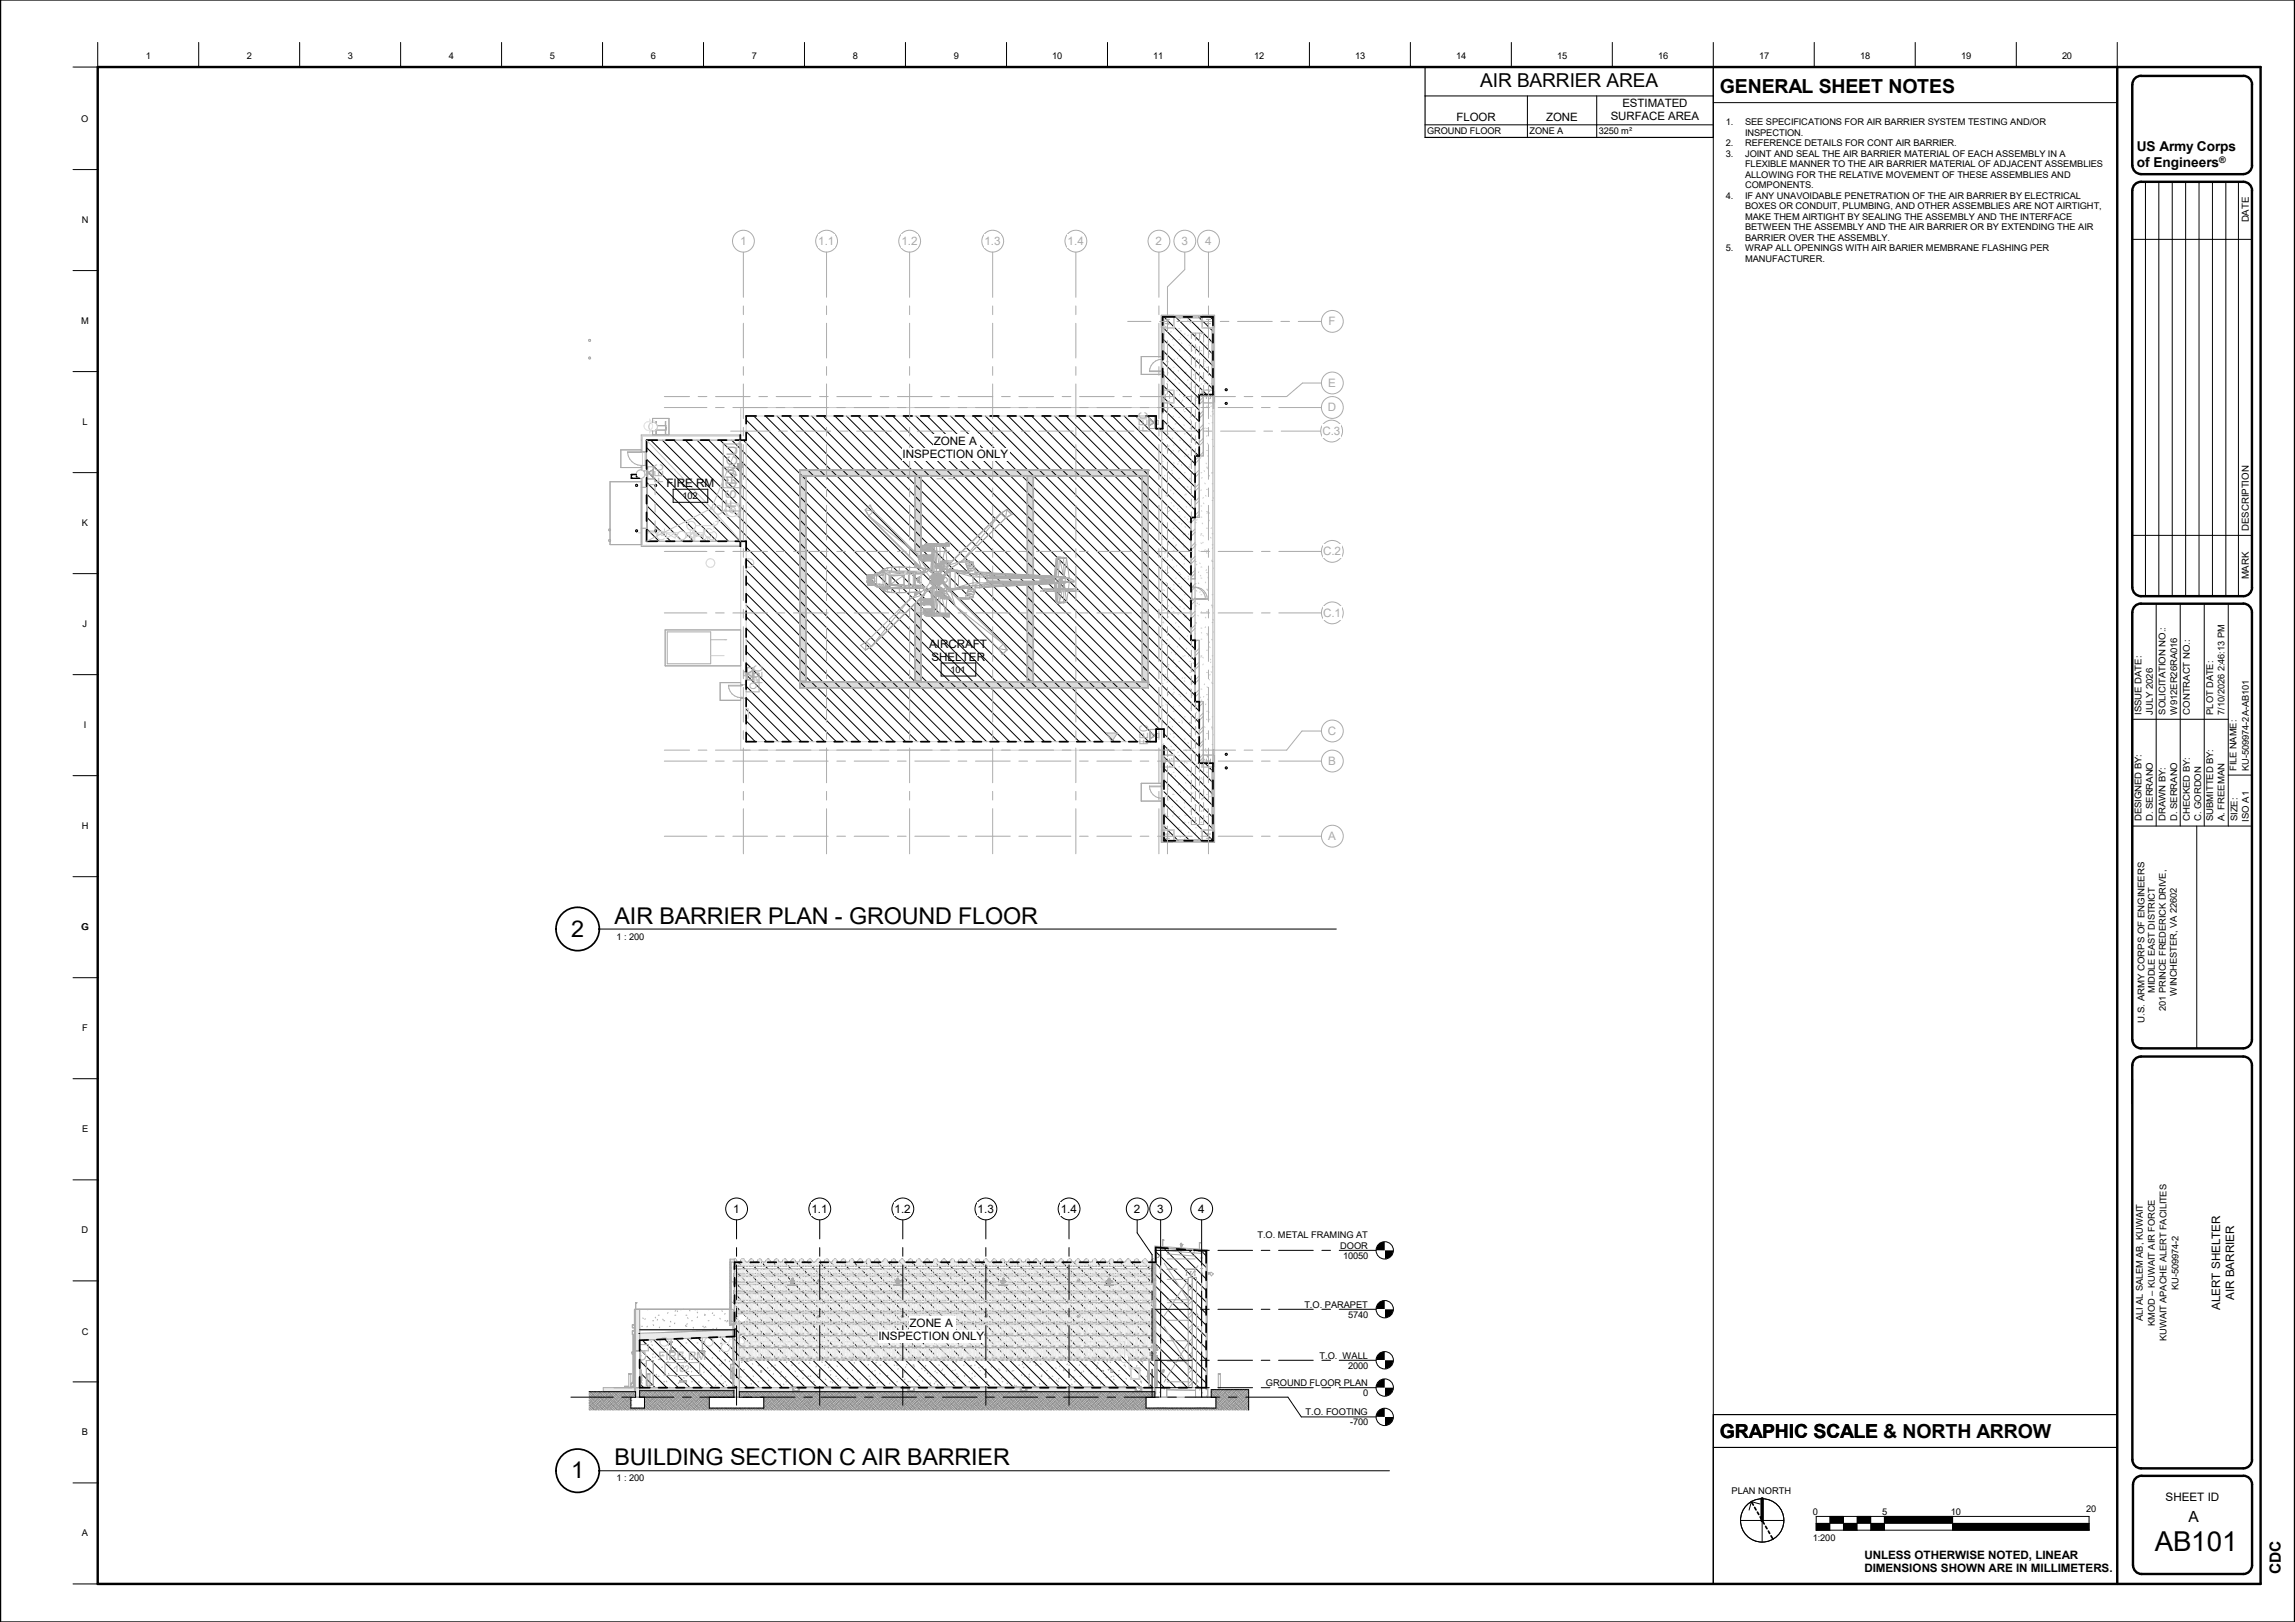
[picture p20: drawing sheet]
<svg xmlns="http://www.w3.org/2000/svg" width="841mm" height="594mm" viewBox="0 0 841 594" stroke-linecap="round" stroke-linejoin="round" font-family="sans-serif">
<defs><g id="words">
<text font-size="10.1" x="789.6" y="567.9">AB101</text>
<g font-size="8.5">
<text x="225.2" y="338.3">AIR BARRIER PLAN -</text>
<text x="311.2" y="338.3">GROUND FLOOR</text>
<text x="209.3" y="343">2</text>
<text x="225.2" y="536.7">BUILDING SECTION C AIR BARRIER</text>
<text x="209.3" y="541.4">1</text>
</g>
<g font-size="7.1">
<text x="630.3" y="34.1">GENERAL SHEET NOTES</text>
<text x="630.3" y="526.7">GRAPHIC SCALE</text>
<text x="630.3" y="526.7">GRAPHIC SCALE &amp; NORTH ARROW</text>
</g>
<text font-size="7" x="542.4" y="32">AIR BARRIER AREA</text>
<g font-size="5.6">
<text x="802" y="557.4">A</text>
<text x="835.9" y="576.7" transform="rotate(-90 835.9 576.7)">CDC</text>
</g>
<g font-size="5.3" fill="#ababab">
<text x="270.1" y="177.5" transform="rotate(-90 270.1 177.5)">FACU</text>
<text x="269.7" y="186" transform="rotate(-90 269.7 186)">FSCU</text>
</g>
<g font-size="5">
<text x="783.1" y="55.5">US Army Corps</text>
<text x="783.1" y="61.3">of Engineers</text>
</g>
<g font-size="4.4" fill="#ababab">
<text x="420.5" y="158.2" transform="rotate(-90 420.5 158.2)">FEC</text>
<text x="243" y="177.1" transform="rotate(-90 243 177.1)">FEC</text>
<text x="279.5" y="250.7" transform="rotate(-90 279.5 250.7)">FEC</text>
<text x="420.8" y="273" transform="rotate(-90 420.8 273)">FEC</text>
</g>
<g font-size="4.3" fill="#ababab">
<text x="271.2" y="89.8">1</text>
<text x="299.8" y="89.8">1.1</text>
<text x="330.3" y="89.8">1.2</text>
<text x="360.8" y="89.8">1.3</text>
<text x="391.2" y="89.8">1.4</text>
<text x="423.5" y="89.8">2</text>
<text x="432.9" y="89.8">3</text>
<text x="441.6" y="89.8">4</text>
<text x="486.9" y="119.2">F</text>
<text x="486.7" y="141.7">E</text>
<text x="486.6" y="150.7">D</text>
<text x="484.6" y="159.3">C.3</text>
<text x="484.8" y="203.4">C.2</text>
<text x="484.8" y="225.9">C.1</text>
<text x="486.6" y="269.2">C</text>
<text x="486.7" y="280.2">B</text>
<text x="486.7" y="307.7">A</text>
<text x="241.3" y="498.2">FIRE RM</text>
</g>
<g font-size="4.3">
<text x="244.2" y="178.4">FIRE RM</text>
<text x="268.7" y="444.2">1</text>
<text x="297.3" y="444.2">1.1</text>
<text x="327.8" y="444.2">1.2</text>
<text x="358.3" y="444.2">1.3</text>
<text x="388.7" y="444.2">1.4</text>
<text x="415.5" y="444.2">2</text>
<text x="424.1" y="444.2">3</text>
<text x="439.1" y="444.2">4</text>
<text x="813.6" y="479.8" transform="rotate(-90 813.6 479.8)">ALERT SHELTER</text>
<text x="818.7" y="476.1" transform="rotate(-90 818.7 476.1)">AIR BARRIER</text>
<text x="793.6" y="549.7">SHEET ID</text>
</g>
<g font-size="4.2">
<text x="594.5" y="39.3">ESTIMATED</text>
<text x="533.7" y="44.2">FLOOR</text>
<text x="566.6" y="44.2">ZONE</text>
<text x="590.3" y="44">SURFACE AREA</text>
<text x="330.8" y="167.7">INSPECTION ONLY</text>
<text x="342.2" y="162.9">ZONE A</text>
<text x="340.5" y="237.3">AIRCRAFT</text>
<text x="341.3" y="242.1">SHELTER</text>
<text x="321.9" y="490.8">INSPECTION ONLY</text>
<text x="333.3" y="486">ZONE A</text>
<text x="683.2" y="570.8">UNLESS OTHERWISE NOTED, LINEAR</text>
<text x="683.2" y="575.8">DIMENSIONS SHOWN ARE IN MILLIMETERS.</text>
</g>
<g font-size="3.5">
<text x="824.1" y="81.4" transform="rotate(-90 824.1 81.4)">DATE</text>
<text x="824.1" y="194.4" transform="rotate(-90 824.1 194.4)">DESCRIPTION</text>
<text x="824.1" y="212.2" transform="rotate(-90 824.1 212.2)">MARK</text>
</g>
<text font-size="3.5" fill="#ababab" x="274.7" y="247.7" transform="rotate(90 274.7 247.7)">FO</text>
<g font-size="3.4">
<text x="53.5" y="21.5">1</text>
<text x="90.5" y="21.5">2</text>
<text x="127.5" y="21.5">3</text>
<text x="164.5" y="21.5">4</text>
<text x="201.5" y="21.5">5</text>
<text x="238.5" y="21.5">6</text>
<text x="275.5" y="21.5">7</text>
<text x="312.5" y="21.5">8</text>
<text x="349.5" y="21.5">9</text>
<text x="385.6" y="21.5">10</text>
<text x="422.6" y="21.5">11</text>
<text x="459.6" y="21.5">12</text>
<text x="496.6" y="21.5">13</text>
<text x="533.6" y="21.5">14</text>
<text x="570.6" y="21.5">15</text>
<text x="607.6" y="21.5">16</text>
<text x="644.6" y="21.5">17</text>
<text x="681.6" y="21.5">18</text>
<text x="718.6" y="21.5">19</text>
<text x="755.6" y="21.5">20</text>
<text x="29.8" y="44.6">O</text>
<text x="632.5" y="45.9">1.</text>
<text x="639.5" y="45.9">SEE SPECIFICATIONS FOR AIR BARRIER SYSTEM TESTING AND/OR</text>
<text x="522.9" y="49.1">GROUND FLOOR</text>
<text x="560.5" y="49.1">ZONE A</text>
<text x="585.9" y="49.1">3250 m²</text>
<text x="632.5" y="53.6">2.</text>
<text x="639.5" y="49.7">INSPECTION.</text>
<text x="639.5" y="53.6">REFERENCE DETAILS FOR CONT AIR BARRIER.</text>
<text x="632.5" y="57.4">3.</text>
<text x="639.5" y="57.4">JOINT AND SEAL THE AIR BARRIER MATERIAL OF EACH ASSEMBLY IN A</text>
<text x="639.5" y="61.3">FLEXIBLE MANNER TO THE AIR BARRIER MATERIAL OF ADJACENT ASSEMBLIES</text>
<text x="639.5" y="65.1">ALLOWING FOR THE RELATIVE MOVEMENT OF THESE ASSEMBLIES AND</text>
<text x="639.5" y="68.9">COMPONENTS.</text>
<text x="632.5" y="72.8">4.</text>
<text x="639.5" y="72.8">IF ANY UNAVOIDABLE PENETRATION OF THE AIR BARRIER BY ELECTRICAL</text>
<text x="639.5" y="76.6">BOXES OR CONDUIT, PLUMBING, AND OTHER ASSEMBLIES ARE NOT AIRTIGHT,</text>
<text x="29.9" y="81.6">N</text>
<text x="639.5" y="80.4">MAKE THEM AIRTIGHT BY SEALING THE ASSEMBLY AND THE INTERFACE</text>
<text x="639.5" y="84.3">BETWEEN THE ASSEMBLY AND THE AIR BARRIER OR BY EXTENDING THE AIR</text>
<text x="639.5" y="88.1">BARRIER OVER THE ASSEMBLY.</text>
<text x="632.5" y="91.9">5.</text>
<text x="639.5" y="91.9">WRAP ALL OPENINGS WITH AIR BARIER MEMBRANE FLASHING PER</text>
<text x="639.5" y="95.8">MANUFACTURER.</text>
<text x="29.8" y="118.6">M</text>
<text x="30.2" y="155.6">L</text>
<text x="250.1" y="182.8">102</text>
<text x="30" y="192.6">K</text>
<text x="30.3" y="229.6">J</text>
<text x="348.3" y="246.4">101</text>
<text x="784.8" y="261.7" transform="rotate(-90 784.8 261.7)">ISSUE DATE:</text>
<text x="788.9" y="261.7" transform="rotate(-90 788.9 261.7)">JULY 2026</text>
<text x="793.6" y="261.7" transform="rotate(-90 793.6 261.7)">SOLICITATION NO.:</text>
<text x="797.8" y="261.7" transform="rotate(-90 797.8 261.7)">W912ER26RA016</text>
<text x="802.4" y="261.7" transform="rotate(-90 802.4 261.7)">CONTRACT NO.:</text>
<text x="811.1" y="261.7" transform="rotate(-90 811.1 261.7)">PLOT DATE:</text>
<text x="815.2" y="261.7" transform="rotate(-90 815.2 261.7)">7/10/2026 2:46:13 PM</text>
<text x="30.7" y="266.6">I</text>
<text x="819.6" y="282.3" transform="rotate(-90 819.6 282.3)">FILE NAME:</text>
<text x="824.1" y="282.3" transform="rotate(-90 824.1 282.3)">KU-509974-2A-AB101</text>
<text x="29.9" y="303.6">H</text>
<text x="784.8" y="300.8" transform="rotate(-90 784.8 300.8)">DESIGNED BY:</text>
<text x="788.9" y="300.8" transform="rotate(-90 788.9 300.8)">D. SERRANO</text>
<text x="793.6" y="300.8" transform="rotate(-90 793.6 300.8)">DRAWN BY:</text>
<text x="797.8" y="300.8" transform="rotate(-90 797.8 300.8)">D. SERRANO</text>
<text x="802.4" y="300.8" transform="rotate(-90 802.4 300.8)">CHECKED BY:</text>
<text x="806.6" y="300.8" transform="rotate(-90 806.6 300.8)">C. GORDON</text>
<text x="811.1" y="300.8" transform="rotate(-90 811.1 300.8)">SUBMITTED BY:</text>
<text x="815.2" y="300.8" transform="rotate(-90 815.2 300.8)">A. FREEMAN</text>
<text x="820" y="300.8" transform="rotate(-90 820 300.8)">SIZE:</text>
<text x="824.1" y="300.9" transform="rotate(-90 824.1 300.9)">ISO A1</text>
<text x="29.8" y="340.6">G</text>
<text x="225.9" y="344.2">1 : 200</text>
<text x="789.7" y="363.8" transform="rotate(-90 789.7 363.8)">MIDDLE EAST DISTRICT</text>
<text x="797.7" y="364.6" transform="rotate(-90 797.7 364.6)">WINCHESTER, VA 22602</text>
<text x="793.7" y="370.2" transform="rotate(-90 793.7 370.2)">201 PRINCE FREDERICK DRIVE,</text>
<text x="30.1" y="377.6">F</text>
<text x="785.8" y="374.5" transform="rotate(-90 785.8 374.5)">U.S. ARMY CORPS OF ENGINEERS</text>
<text x="30.1" y="414.7">E</text>
<text x="29.9" y="451.7">D</text>
<text x="460.8" y="453.6">T.O. METAL FRAMING AT</text>
<text x="491.1" y="457.5">DOOR</text>
<text x="492.2" y="461">10050</text>
<text x="798.3" y="472.5" transform="rotate(-90 798.3 472.5)">KU-509974-2</text>
<text x="478" y="479">T.O. PARAPET</text>
<text x="494" y="482.6">5740</text>
<text x="785.2" y="483.9" transform="rotate(-90 785.2 483.9)">ALI AL SALEM AB, KUWAIT</text>
<text x="789.7" y="485.6" transform="rotate(-90 789.7 485.6)">KMOD – KUWAIT AIR FORCE</text>
<text x="29.9" y="488.8">C</text>
<text x="794" y="491.3" transform="rotate(-90 794 491.3)">KUWAIT APACHE ALERT FACILITES</text>
<text x="483.6" y="497.7">T.O. WALL</text>
<text x="494" y="501.3">2000</text>
<text x="463.9" y="507.7">GROUND FLOOR PLAN</text>
<text x="499.6" y="511.3">0</text>
<text x="478.5" y="518.4">T.O. FOOTING</text>
<text x="30" y="525.7">B</text>
<text x="494.7" y="522">-700</text>
<text x="225.9" y="542.6">1 : 200</text>
<text x="634.6" y="547.1">PLAN NORTH</text>
<text x="664.3" y="554.9">0</text>
<text x="689.7" y="554.9">5</text>
<text x="714.9" y="554.9">10</text>
<text x="764.5" y="553.6">20</text>
<text x="30" y="562.7">A</text>
<text x="664.3" y="564.5">1:200</text>
</g>
<text font-size="3.4" fill="#ababab" x="247.1" y="502.6">102</text>
<text font-size="3.3" x="813.3" y="59.8">®</text>
</g></defs>
<path d="M271.3 159.3v40.9" fill="none" stroke="#c1c1c1" stroke-width=".37"/>
<g fill="#e3e3e3">
<path d="M405.5 268.5h4v3.1h-4z"/>
<path d="M421.1 153.5h2.1v2.4h-2.1z"/>
<path d="M421.4 268.2h2.1v2.4h-2.1z"/>
<path d="M273.8 245.6h2.1v2.3h-2.1z"/>
<path d="M237.3 172h2.1v2.4h-2.1z"/>
</g>
<g fill="none" stroke="#ababab" stroke-width=".37">
<path d="M426.1 116.2h.1M426.6 117v14.4M427.1 117h1.5M427.1 118.5h1.5M427.1 119.5l.2 .3M427.8 117v1.5M428.4 118.6l-.2 .3M429.9 118.3h.2M430.1 115.7v-.2h-4.5l.1 4.5M430.1 116.1v3.9h-4M431 116.5h8.7M440.6 116.1v3.9h3.9"/>
<path d="M440.6 115.7v-.2h4.5v4.5h-.3M442.1 117h1.5M442.1 118.5h1.5M442.5 117.7l.2 .3M442.8 117v1.5M443 117.7l-.2 .3M444.2 116.2h.3M215.8 130.9h.6v.5h-.6zM215.8 124.4h.6v.5h-.6zM418.2 130.6h7.4v6.5h-7.4zM421.3 136.1v-.3h4.4v15.7h.4v-15.1M421.3 136.1h5.1v.3h-.7"/>
<path d="M425.7 131.4h.7l-.2 .3-.5-.1M425.7 131.6a4.6 4.6 0 0 0-4.5 4.5M426.1 131.4v-15.3h18.4v33.4h.3v-33.8h-19.1v15.9M426.6 136.4v13.8M436.6 124v-2h4.5v3.3M436.6 125.6v3.2M436.6 130.3v3.2M436.6 135.1v3.2M436.6 139.9v3.1M438.1 122v2.7M438.1 126.2v3.2M438.1 131v3.2"/>
<path d="M438.1 135.8v3.1M439.5 122v3.3M439.5 126.9v3.2M439.5 131.7v3.1M439.5 136.4v3.2M441.1 126.9v3.2M441.1 131.7v3.1M441.1 136.4v3.2M444.1 120.9v21.2M239.1 154.7v-1.5h6.1v6.1h-6.1v-1.4M240.4 157.4v1.6l.1-1.5M240.4 155.2l.1-.8v.9"/>
<path d="M240.4 157.7h.1M240.4 157.5h3.6M240.9 155.9h3.1M243.8 155.9l.2-1.5v4.6l-.2-1.5M243.8 157.7h.2M243.8 155.8h.2M244 156.5v.6M421.1 152.4h2.1v4.5h-2.1zM421.1 153.5l2.1 1.2M423.2 154.7h.1M423.2 154.5h.1M423.2 154.9h.1"/>
<path d="M423.2 154.2v.1M423.2 153.9h.4v1.6h-.4M423.2 154.7l-2.1 1.2M423.6 154h.8v1.4h-.8M425.7 143v4.5M426.1 146.7h.1M426.1 143h4v4.5h-4M427.1 145.2h1.5M427.1 144.5v1.5M427.8 144.1l-.2 .3M428.5 146.9l-.1 .3M428.6 144.5v1.5"/>
<path d="M436.6 144.7v3.1M436.6 149.4v3.2M436.6 154.2v3.2M436.6 158.9v3.2M438.1 140.5v3.2M438.1 145.3v3.2M438.1 150.1v3.1M438.1 154.8v3.2M438.1 159.6v3.2M439.5 141.2v3.3M440.9 147.5h3.6M441.1 141.2v3.3"/>
<path d="M442.1 145.2h1.5M442.1 144.5v1.5M443.1 143.1l.2 .3M443.1 145.9l-.1 .3M443.6 144.5v1.5M444.5 143h-3.9v1.5M444.8 143h.3v4.5h-.3M230 165.7h5v-6.4h36.2v40.9h-36.2v-24.9M230 165.7a5.1 5.1 0 0 0 5 4.8M235 164.8h-7.5v6.4h7.5M235 170.5h1.9M235 178.5h2.3v15h-2.3"/>
<path d="M235 170.5v1.6M235 176.4h-11.4v23.1h11.4M235 165.5h1.4v5M236.3 173.9h.6M236.9 172.4h.4M236.9 174h.4M236.9 172.5h-.8v.3M236.9 165.5h-6.9v.2M237.3 173.3h.1M237.3 173.4h.1M237.3 173.1h.1M237.3 173h.1"/>
<path d="M237.3 171h2.1v4.4h-2.1zM237.3 173.7h.1M237.3 173.2l2.1 1.2M239.4 172l-2.1 1.2M265 162.6h6.8v16h-6.8zM270.6 171.2h.1M270.6 171.3h.1M270.6 170.4h.1M270.6 170.5h.1M270.6 170.6h.1M270.6 170.7h.1M270.6 170.9h.1"/>
<path d="M270.6 171h.1M270.6 171.1h.1M270.6 170h.1M270.6 170.1h.1M270.6 170.2h.1M270.6 170.3h.1M270.6 169.9h.1M270.6 169.9v1M270.6 171v.3M271.2 161.2h-34.3v37h34.3M271.4 171.2h.1M271.4 171.3h.1"/>
<path d="M271.4 170.5h.1M271.4 170.4h.1M271.4 170.6h.1M271.4 170.7h.1M271.4 170.9h.1M271.4 171.1h.1M271.4 170.1h.1M271.4 170.2h.1M271.4 170.3h.1M271.4 170h.1M271.4 171h.1M271.4 169.9h.1"/>
<path d="M271.4 169.9v1M271.4 171v.3M271.4 171v16.2h-6.7v-16.1h6.7M293.1 172.3h.1M293.1 174.4h127.8M293.1 174.5h.1M293.1 172.2h127.8M293.1 174.2h127.8M293.1 172.1h127.8v79.8h-127.8zM293.2 174.4v75.2M295.3 174.5h.1M295.3 174.4v75.2"/>
<path d="M295.4 174.4v75.2M335.3 174.5h.1M335.3 174.4v27.8M335.4 174.4v27.9M335.5 174.4h.1M337.5 174.4v25.3M337.5 174.5h.1M337.6 174.4v25.3M343.4 175.3h2.6M347.6 175.3h2.8M376.4 174.5h.2M376.4 174.4v36.1"/>
<path d="M376.6 174.4v36.1M376.6 174.4h.1M378.6 174.5h.2M378.6 174.4l.1 36.3M378.8 174.4v36.3M418.5 174.4v75.2M418.5 174.5h.2M418.7 174.4v75.2M418.8 174.4h.1M420.8 174.5h.1M420.8 172.3h.1M420.8 172.1v79.8"/>
<path d="M420.8 174.2h.1M420.9 172.3h.1M436.6 163.7v3.2M436.6 168.4v3.2M436.6 173.2v3.2M436.6 178v3.1M438.1 164.3v2.7M223.1 193.8h.6v.6h-.6zM223.1 197.7h.6v.5h-.6zM317.1 186.7l3 .5M317.1 186.7l1.3 2.2M317.1 186.7l1.2 2.3"/>
<path d="M318.3 189l19.1 19M318.4 188.9l19.2 19M318.4 188.9l19 19.1M318.4 188.9l17.6 14M318.8 185h.1M318.8 185l1.3 2.2M318.8 185l-1.7 1.7M320.1 187.2h.1M320.1 187.2l-1.8 1.8M320.1 187.2l15.9 15.7M337.4 199.9h.1M337.4 199.9h8.9"/>
<path d="M337.4 199.7h.1M337.4 199.9v1.5M337.4 199.7v1.9M337.4 199.7h4.9M337.4 199.8h4.9M339 199.5h.1M339 199.4h.1M339 199.4v.1M339 199.4l.2 .1M339.2 199.3h.1M339.2 199.5h8.7M339.2 199.3v.3"/>
<path d="M339.2 199.3l-.2 .1M339.2 199.6h.3M339.2 199.5l.6 .1M339.5 199.2h8.4M339.5 199.2l-.3 .1M339.5 199.2v.1M339.5 199.3v.3M339.5 199.6h1.4M339.5 199.3h-.3M339.8 199.2v.4M339.8 199.6l.8 .1M340.2 199.3h.1"/>
<path d="M340.2 199.6h.1M340.2 199.6l.4 .1M340.6 199.1h.1M340.6 199.7h.1M340.6 199.1l-.4 .2M340.8 199.1h.1M340.8 199.6h1.6h-1.2M340.8 199.1v.2M340.8 199.6v.1M340.8 199.1l-.5 .1M340.9 199.2v.1M340.9 199.3v.3"/>
<path d="M340.9 199.6h.1M341 199.2v.4M341 199.2h-.1M341 199.6h.3M341 199.6h.1M341.2 199.2v.4M341.2 199.2h.1M341.2 199.2l.1 .4M341.8 199.9h.1M341.8 199.9l-.1 .3M342 199.9v.3M342.4 199.9v.3"/>
<path d="M342.4 199.9l-.4 .3M342.4 199.2l-.1 .4M342.4 199.2v.7M342.4 199.2v.3M343.2 199.9v6.6M344.4 199.6l3.5 .3M344.4 199.5v.4M344.4 199.6h.6M344.5 199.9v6.8M345 199.6h.1M345 199.2v.4M345 199.3h.1"/>
<path d="M345.1 199.5l-.1 .1M345.1 199.2v.4M345.1 199.2h-.1M345.1 199.6h.1M345.1 199.6h2.8M346.2 199.6h.1M346.2 199.3h.1M346.2 199.6l.6 .3M346.3 199.9l.2 .3M346.3 199.9l-1.8 .3M346.8 198.9h.1M346.8 199.9h1.1"/>
<path d="M346.8 198.9l-.6 .4M347.9 199.6v.3M347.9 199.6h.1M347.9 198.9h.1M347.9 199.2v.1M347.9 198.9h-1.2l-.5 .3M347.9 198.9v.4M347.9 199.3h.1M347.9 199.3v.2M347.9 199.3l-8.9 .1M347.9 199.5v.1M366.7 188l2.2-1.4 1.8 1.8"/>
<path d="M366.7 188l-19.2 18.9M366.7 188h.1M366.8 188l2.2-1.3-.5 3M366.8 188l-14.2 17.5M366.8 188l-19.2 19M366.8 188l1.7 1.7M366.8 188l-19.3 18.9M368.5 189.7h.1M368.5 189.7l-15.9 15.8M370.7 188.4h.1M370.7 188.4l-2.2 1.3M436.6 182.8v3.1"/>
<path d="M436.6 187.5v2M317.8 212l.1 .8M317.8 210.8v1.2M317.8 210.8v.3M317.8 211.1v.6M317.8 211.7v.3M317.8 211.7h.3M317.8 211.1h.3M317.9 214h1.4l-.3 .4M317.9 214l.1 .2M317.9 213.3v.7M318 212.9l-.2 .4 .4-.1"/>
<path d="M318 211.8v.3M318 212.7l.1 1.5M318 213.3h.1M318 212.8h.1M318 210.6h1.9M318 214.2h1.9M318 214.2l.4 .1M318 210.6l-.1 .2M318.1 211.7h.1M318.1 211v.7M318.1 213.3h.1M318.2 211.9h.1"/>
<path d="M318.2 212.9h.1M318.2 212.1h-.4v.6h.4M318.2 212.9l-.5-.1v.5h.5M318.2 212.9h.2M318.2 211.9v1.4M318.2 212.9l.1 .3M318.3 211.6h.1M318.3 213.2h.1M318.3 211.6l-.1 .3M318.3 213.2l.1 .2M318.3 211.6l.1 .2M318.3 214.3h1.3"/>
<path d="M318.3 210.5h1.3M318.3 210.5l-.3 .1M318.4 210.5l-.4 .4M318.4 212.4l.2 .3M318.4 212.4h.2M318.4 211.4v.9M318.4 213.4h.1M318.4 213.4l.2 .3M318.4 211.4l-.1 .2M318.4 214.3l.6 .1M318.4 212.9l.6 .7M318.4 212.5v.9"/>
<path d="M318.4 213.4l.3 .3M318.4 211.8l-.2 .1M318.4 212.9l-.1 .3M318.5 212h1l-.1 .9h-.9M318.5 212h.1M318.6 212.7h.1M318.6 212l-.1 .8zM318.6 212.1l-.2 .3M318.6 213.7h.1M318.6 211.2h.1M318.6 211.2l-.2 .2M318.6 213.7l.4 .2"/>
<path d="M318.7 212.9l.3 1.5M318.7 211.2l-.4 .4M318.7 211.2h.3M318.7 213.7l.3 .2M318.8 211.9v.1M318.8 212.9h.1M318.8 211.9l.2 .1M318.8 212.9l.4 .4M318.9 212v.9M319 210.4l-.3 1.6M319 210.4l-.7 .4v3.2l.7 .4M319 210.4l.3 .4h-1.5"/>
<path d="M319 210.4l-.6 .1M319 210.4l.7 .2M319 210.4l.6 .1M319 213.9h.1M319 210.9h.1M319 212.9h-.2M319 211.2l-.6 .6M319 210.9v.8M319 213.1v.8M319 212.9l.2 .4M319 212.9l.3 .2M319 210.9l.9 .1"/>
<path d="M319 210.9l-.3 .3M319 213.9l.8 .3M319 210.9l-.4 .3M319 213.6l.9 .2M319 213.6l-.3 .1M319.2 213.3l.5 .1M319.2 211.5l.1 .1M319.2 211.5l-.2 .5M319.2 211.5l-.4 .4M319.3 213.1l-.1 .2M319.3 213.1l.4 .3M319.3 213.1l.5 .2"/>
<path d="M319.3 211.6l-.3 .4M319.3 211.6l.1 .2M319.4 211.8l-.2 1.1 .2 .1M319.4 213l.4 .1M319.4 213l-.1 .1M319.6 214.3l-.6 .1M319.6 210.5l.3 .1M319.7 214.2l-.7 .2M319.7 210.6v.1M319.7 211.4l-.5 .1M319.7 213.4l.2 .8M319.7 211.4l-.4 .2"/>
<path d="M319.7 211.4l.5 .2M319.7 211.4l.1 .1M319.7 214.2h.1M319.8 211.8h.3M319.8 211.5v.3M319.8 213.1v.2M319.8 211.8h-.4M319.8 213.3l-.1 .1M319.8 211.5l.4 .1M319.8 211.5l-.5 .1M319.8 214.2l.6 .3M319.9 210.6l.6 .3"/>
<path d="M319.9 210.6l-.2 .8M319.9 210.6l-.9 .3M319.9 211l-.9 .2M319.9 213.8l-.9 .1M319.9 213.8h.6M319.9 214.2l.6 .3M319.9 214.2l-.3 .1M320.1 211.8l.3 .2M320.1 213l-.3 .1M320.1 213l.1 .1M320.2 213.1l-.4 .2M320.2 213.1l.1 .1"/>
<path d="M320.2 213.1l-.5 .3M320.2 211.6h.1M320.2 211.6l.3 .4M320.2 211.6l-.1 .2M320.4 212.7l-.3 .3M320.4 212l.1 .4M320.4 212.7l.1 .2M320.4 210.3h.1M320.4 214.5h.1M320.4 214.5l.8 .4M320.4 210.3l-.6 .3M320.5 212.4h.2"/>
<path d="M320.5 212.4l-.1 .3M320.5 210.3v1.6M320.5 212.9v1.6M320.5 210.3l-.6 .3M320.5 210.3l.7 .6M320.5 214.5l1.9 .3M320.5 213.8l.7 .1M320.5 210.9l-.6 .1M320.5 213.8l-.6 .4M320.5 212.9h.1M320.5 212.9l-.3 .2M320.5 212l.1 .1"/>
<path d="M320.5 211.9v.1M320.5 212h-.1M320.6 212.6l-.1 .3M321.2 209.9l1.2 .1M321.2 209.9l-.8 .4M321.2 210.2l-.7 .1M321.2 209.9v5M321.2 210.9h-.7M321.2 213.9l1.2 .1M321.2 213.9l-.7 .6M321.2 210.2l1.2 .6M321.2 214.9l1.2 .3"/>
<path d="M322.4 209.6l1.2 .2M322.4 209.6v.4M322.4 209.6l-1.2 .3M322.4 209.6l1.2-.1v.3M322.4 210l1.2 .7M322.4 210v.8M322.4 214v.8M322.4 210l-1.2 .2M322.4 214l-1.2 .6M322.4 214.8l1.2 .2M322.4 214l1.2 .1M322.4 214.8v.4"/>
<path d="M322.4 214.8l-1.2 .1M322.4 210.8l-1.2 .1M322.7 215.3h.3M322.7 209.5h.1M322.7 215.3h.1M322.7 209.5h.3M322.7 215.3l.1 .2M322.8 215.5h.1M322.8 209.3h.1M322.8 215.5l.2 .3M322.9 209.3l.1 .2M322.9 209.3l-.2 .2"/>
<path d="M322.9 215.5l.1 .1M323 215.3h.3M323 215.3l.3 .3M323 215.3v.3M323 215.3l-.1 .2M323 215.8h.1M323 209h.1M323 215.8l.3 .2M323 209.2l-.1 .1M323 209v.2M323 215.6v.2M323 209l-.2 .3"/>
<path d="M323 209l.3 .2M323 209.2v.3M323 215.6h3.8M323.3 216h.1M323.3 208.8h.1M323.3 216l.9 .4M323.3 215.3h1M323.3 208.8v.7l1.9-.1M323.3 208.8l.8 .1M323.3 215.3v.7M323.3 209.2l-.3 .3M323.3 208.8l-.3 .2"/>
<path d="M323.3 215.6l.8 .3M323.3 215.6l-.3 .2M323.3 216l.8 .3M323.4 209.5l-1 .1M323.6 209.8v.9M323.6 209.8l-1.2 .2M323.6 215v.3l-1.2-.1M323.6 215l.7 .3M323.6 215l-1.2 .2M323.6 210.7l-1.2 .1M323.6 210.7v3.4M323.6 214.1v.9"/>
<path d="M323.6 214.1l-1.2 .7M323.6 214.1l.7 1.2M324.1 208.5l-.8 .3M324.1 208.5v1M324.1 215.3v1M324.1 208.9l-.8 .3M324.1 208.9l1.1 .1M324.1 215.9l-.8 .1M324.1 216.3l1.1 .4M324.1 215.3l1.1 .1M324.1 215.6l1.1 .2M324.1 216.3l.1 .1"/>
<path d="M324.1 215.3l1.1 .3M324.2 208.4l-.9 .4M324.2 208.4l-.1 .1M324.2 216.4l1 .3M324.2 216.4l1 .4M324.3 209.5l-.7 .3M324.3 209.5h.1M324.3 215.3h.1M324.3 209.5l-.7 1.2M324.3 209.5l2 1M324.3 209.5l1.8 1M324.3 209.5l.3 .5"/>
<path d="M324.3 209.5v5.8M324.4 215.3l.8 .1M324.4 215.3h.1M324.4 215.3l1.2 .1M324.5 209.5h.1M324.5 209.8l1.6 .7M324.5 209.8l1.4 .9M324.5 209.8v5.2M324.5 215.3h-.1M324.5 209.5l1.8 1M324.5 215.3h-.3l1 .1M324.6 215.3l1.3 .1"/>
<path d="M324.6 210v4.8M324.6 210l1.3 .7M324.6 214.8l-.3 .5M324.7 215.3l1.2 .1M324.7 215.3h-.2M325.2 209.4h.7M325.2 209.2l-1.1 .3M325.2 209.4l-1.1 .1M325.2 208v1.4M325.2 215.4v1.3M325.2 209.4l-.8 .1M325.2 209l-1.1 .2"/>
<path d="M325.2 208l-1 .4M325.2 208h.1M325.2 208l-1.1 .5M325.2 215.8l-1.1 .1M325.2 216.7v.1M325.2 215.4h.8M325.2 215.4l1.6 .2M325.2 209l1.6 .2-1.6 .2M325.2 216.7l1.6 .3M325.2 216.7l.7 .2M325.2 216.8l.7 .1M325.9 209.4l.4 1.1"/>
<path d="M325.9 209.4l5.6 .2M325.9 209.4l-1.3 .1M325.9 214.1l-1.3 .7M325.9 210.7v3.4M325.9 214.1l.2 .2M325.9 214.1l-1.4 .9M325.9 209.4l5.7 .2M325.9 215.4l5.8 .1M325.9 207.9l-.7 .1M325.9 215.4l3.7 .2M325.9 216.9l.9 .1M326 209.4h-.8"/>
<path d="M326.1 214.3h.4M326.1 210.5h.4M326.1 210.5l.4 .4M326.1 214.3l-1.8 1M326.1 214.3l-1.6 .7M326.1 210.5l-.2 .2M326.1 210.5v3.8M326.3 210.5h.2M326.3 210.5l-1.6-1 1.6 1M326.3 210.5h.1M326.3 210.5h-.2M326.3 214.3l-2 1"/>
<path d="M326.3 214.3l-1.8 1M326.3 214.3l5.1 .2M326.3 214.3l-1.6 1M326.3 214.3l-.4 1.1M326.3 214.3l5.2 .8M326.3 214l.2 .3M326.3 214l-.2 .3M326.3 210.8v3.2M326.3 210.8h.1M326.4 210.8l.1 .1M326.4 210.8h.1M326.5 210.9v3"/>
<path d="M326.5 210.9h1.2M326.5 210.9l-.2 3.1M326.5 210.7l4.8-.1zM326.5 210.5v.4M326.5 213.9v.4M326.5 210.5l-.2 .3M326.5 214.3l4.8 .1M326.5 214l4.8 .2zM326.8 207.8v1.5M326.8 215.4v1.6M326.8 207.8l-.9 .1M326.8 215.6l-1.6 .2"/>
<path d="M326.8 217l2.8 .1M326.8 215.6h2.8M326.8 207.8l-1.6 .2M329.4 217.1h.2M329.6 215.6l7.4-.1-.1 1.4M329.6 207.7l-2.8 .1M329.6 207.7v1.5M329.6 215.6v1.5M329.6 207.7l2.2 .1M329.6 207.7l7.4 .2M329.6 209.2l2.1 .1M329.6 209.2l-3.7 .2"/>
<path d="M331.2 210.7v3.4M331.2 210.7l-4.7 3.2M331.2 210.7l-4.7 .2M331.3 210.3l3.2 .1M331.3 214.5l.2 .6M331.3 214.5h3.2M331.3 214.5l.3 .6M331.3 214.4h6.2M331.3 210.4v4M331.3 214.4l.1 .1M331.3 214.4l.4 .1M331.4 210.3l-5.1 .2"/>
<path d="M331.4 210.3l-.1 .1M331.4 210.3l-4.9 .2M331.4 214.5l.7 1M331.4 214.5l.3 1M331.5 215.1h.1M331.5 209.6l-5.2 .9M331.5 209.6l-.2 .7M331.5 209.6h.1M331.6 209.6l-.2 .7M331.6 215.1l-5.7 .3M331.6 209.7l-.3 .6M331.7 209.3h7.3"/>
<path d="M331.7 215.5h7.3M331.7 209.3v.1M331.7 209.4l-.1 .2M331.7 210.3l-.4 .1M331.7 210.3l1.2 .1M331.7 214.5l.4 1M331.7 209.3l-5.8 .1M331.7 215.5l-2.1 .1M331.7 210.3l.7 .1M331.7 214.5l.3 .8M331.7 214.5l.4 .8M331.9 210.3l2.6 .1"/>
<path d="M331.9 214.5l2.5 .8M331.9 214.5l.2 .8M332 215.3l.1 .2M332 209.5h.1M332.1 209.3l-.4 1M332.1 209.3l-.7 1M332.1 209.3h.1M332.1 209.3l2.3 .2M332.1 209.5l-.2 .8M332.1 209.5h2.3M332.1 209.5h1.1M332.1 209.5l-.4 .8"/>
<path d="M332.1 215.3h-.1M332.9 210.4h1.8M332.9 210.4v4l-1.2 .1M332.9 210.4h1.6M333.5 219.3l-14.2 17.5M333.5 219.3l-15.9 15.7M333.6 207.8l3.4 .1M334.4 209.5l-2.5 .8M334.4 209.5l.1 .9M334.4 209.5l.5 .1M334.4 215.3h-2.4M334.4 215.3l2.7 .2"/>
<path d="M334.4 215.3h-2.3M334.4 209.5h.5M334.4 215.3l-2.3 .2M334.4 209.5h.1M334.5 214.5l-.1 .8M334.5 214.5l.4 .7M334.5 210.4h3M334.5 210.4h.1M334.5 214.4v.1M334.5 214.4l-2.6 .1M334.5 214.4l-2.8 .1M334.7 210.4l.5 .3"/>
<path d="M334.7 210.4v4l.5-.2M334.9 209.6l.9 .8M334.9 209.6h.4M334.9 209.6l-.4 .8M334.9 215.2l-.5 .1M334.9 209.6h.5M334.9 215.2l2.2 .3M334.9 209.5l.5 .1M334.9 209.5v.1M335.1 210.8l.3-.4v4l-.3-.4M335.1 214l-.4 .2h.5M335.1 210.8v3.2"/>
<path d="M335.2 215.2h.1M335.2 209.6h.1M335.2 210.7h-.5l.4 .1M335.2 210.7v3.5M335.3 209.6l.5 .8M335.3 209.6l.3 .2M335.3 215.1l-.4 .1M335.3 205.9v2M335.3 216.9v1.3M335.4 215.1h.1M335.4 209.6h.1M335.4 215.1l-1 .2"/>
<path d="M335.4 215.1l1.7 .4M335.4 206v1.9M335.4 216.9v1.2M335.4 215.1l-.5 .1M335.4 209.6l.3 .2M335.4 209.6l.2 .2M335.4 209.7h.1M335.5 215.1h-.1M335.6 215.1h.1M335.6 207.7l.1 .2M335.6 217.1h1.5M335.6 215.1h-.3"/>
<path d="M335.6 209.8l1.8 .6h-2.9M335.6 206.9h.7M335.6 209.8l.2 .6M335.6 207.7h1.5M335.6 215.1h-.2M335.6 209.8h.1M335.6 206.9v.8M335.6 217.1v.8M335.6 217.9l.1 .1M335.7 215.1h-.4M335.7 215.1l1.4 .4M335.7 209.8l1.5 .5"/>
<path d="M335.7 209.8l1.7 .5M335.7 216.9l-.1 .2M335.8 214.4h.1M335.8 214.4l-.2 .7M335.8 214.4l-.5 .7M335.8 214.4l1.4 .1M335.8 214.4l-.9 .8M335.8 214.4l-1.3 .1M335.8 210.4h.1M335.8 210.4h-1.3M335.9 206.7v1.2M335.9 216.9l-.3 1"/>
<path d="M336 202.9h.1M336 202.9l3.5 5.5M336 202.9l1.6 5M336.1 212.6h.1M336.1 212.3h.1M336.1 212.3v.3M336.1 212.6v.1M336.1 212.6l.1 .3M336.1 206.7l-.5 .2M336.1 212v.1M336.1 207.9h1.3M336.2 212.9l.3 .3"/>
<path d="M336.2 212.9h.1M336.2 211.9h.1M336.2 206.8l.1 1.1M336.2 211.9v1M336.2 211.9l-.1 .4M336.3 216.9l-.2 .8M336.4 211.6l-.1 .1M336.5 213.2h.1M336.5 211.5l-.4 .5M336.5 211.5h.1M336.5 213.2l1 .4M336.5 213.2l.5 .2"/>
<path d="M336.5 211.5v1.7M336.5 211.5l-.3 .4M336.7 207.3l.1 .6M336.8 216.9l-.1 .4M336.9 211.3l.6-.1zM336.9 213.4h.1M336.9 211.3l-.4 .2M336.9 207.9l.1 1.4-14-.1M337 211.3v2.1M337 211.3l-.5 .2M337 213.4l.5 .2M337 207.9l.4 .1"/>
<path d="M337 216.8l-7.4 .3M337.1 209.3l-1.4 .4M337.1 209.3l.3 1M337.1 209.3l-1.7 .3M337.1 209.3l.4 1.1M337.1 209.3l-2.7 .2M337.1 209.3l-2.2 .2M337.2 219.8h.1M337.2 219.7h.1M337.2 219.6h.1M337.2 203.6h.1M337.2 219.8h.2"/>
<path d="M337.2 215.2l-.1 .3M337.2 214.5l-1.6 .6M337.2 210.3l-1.4 .1M337.2 210.3l.1 .1M337.2 214.5h.2M337.2 203.6v.1M337.2 219.6v.2M337.2 209.5l.1 .3M337.2 219.6l4.2 .2M337.2 214.5l-1.5 .6M337.2 219.7h4.2M337.2 219.7l.2 .1"/>
<path d="M337.2 203.6h4.3M337.2 219.6h.2M337.2 203.6l.1 .2M337.3 207.9l.1 .1M337.3 216.8v.1M337.3 219.8h.1M337.3 219.5h.1M337.3 219.7h.1M337.3 203.6h.1M337.3 203.5h.1M337.3 203.5v.3M337.3 207.9h.1"/>
<path d="M337.3 216.9v.1M337.3 219.5v.3M337.3 203.6l.1 .2M337.3 219.8l.3 .1M337.3 205l.3-.1-.2 .1M337.3 203.7h.1M337.3 219.7l.1 .1M337.3 219.5l-.1 .2M337.3 203.5l-.1 .1M337.3 203.8l.3 .1M337.3 203.8l.2 .1M337.4 210.4h.1"/>
<path d="M337.4 219.8h.1M337.4 219.6h.1M337.4 200.7h.1M337.4 200.6h.1M337.4 200.9h.1M337.4 201.3h.1M337.4 201.2h.1M337.4 201h.1M337.4 200.2h.1M337.4 200.8h.1M337.4 200.3h.1M337.4 201.1h.1"/>
<path d="M337.4 200.4h.1M337.4 200.1h.1M337.4 200h.1M337.4 214.5l-.3 1M337.4 214.5l-1.7 .6M337.4 200.7h4.2M337.4 210.3l.1 .1M337.4 200v1.4M337.4 210.3l-.1 .1M337.4 219.6l-.2 .2M337.4 203.5l-.2 .1M337.4 200h4.3"/>
<path d="M337.4 200.5h.1M337.4 200.2h4.2M337.4 200.9l3.3 .1M337.4 201.2h4.2M337.4 219.5h.1M337.4 203.5h.1M337.4 214.7l-.3 .8M337.4 214.4v.1M337.4 214.7l-.1 .3 1.5 .5M337.4 203.7l1.5 .3M337.4 203.5v.3M337.4 204.9l4 .2"/>
<path d="M337.4 219.5v.3M337.4 210.1l.1 .3M337.4 219.5v.1M337.4 204.9v.1M337.4 203.5v.1M337.4 201.5h4.2M337.4 201.4h.1M337.4 201.6h.1M337.4 201.5h.1M337.4 208h.1M337.4 208l1.5 1.1M337.5 219.5h.1"/>
<path d="M337.5 219.9h.1M337.5 200.7h.1M337.5 200.5h.1M337.5 200.6h.1M337.5 201h.1M337.5 200.8h.1M337.5 214.4l-.1 .3M337.5 214.4l-.1 .1M337.5 210.7h.1M337.5 201.6v1.8M337.5 203.8v1.1M337.5 210.4v4"/>
<path d="M337.5 219.9v1h1.1M337.5 213.6h.1M337.5 214.1h.1M337.5 214.1l1.4 1.2M337.5 214.4l1.3 1.1M337.5 219.9h.3M337.5 204.9h.1M337.5 203.8h.1M337.5 219.5h-.2M337.5 204.9l.3-.1v.6M337.5 219.5l.3-.1v.6M337.5 203.4l-.2 .1"/>
<path d="M337.5 216.8l-1.4 .1M337.5 219v.4M337.5 214.1l1.8 1.2M337.6 219.5h.1M337.6 219.9h.1M337.6 216.8h-.6M337.6 205.4l3.7 .1M337.6 207.9l1.9 .5M337.6 207.9l1.4 1.1M337.6 207.9l-.2 .1M337.6 203.4l-.3 .1M337.6 219.5h-.2"/>
<path d="M337.6 205.3l.2 .1M337.6 205.4h.2M337.6 203.4l-.2 .1M337.6 201.6v3.8M337.6 218.9v4.1M337.7 219.4l.9 .1M337.7 204.8l3.7 .1M337.7 203.9l3.6 .1M337.7 220h.9M337.8 203.4h.1M337.8 203.4v.5h-.3M337.8 219.9l.8 .1"/>
<path d="M337.8 203.4h-.2M337.8 203.8h3.7M338.2 204h.1M338.2 204.8h.1M338.2 204l1.2 .2M338.2 204.8h3.1M338.2 204l.3 .2-.2-.2M338.3 204h.1M338.3 204.8h.1M338.4 206.7l.4 .2M338.4 208.7v.6M338.4 215.5v.7"/>
<path d="M338.5 219.4h.1M338.5 205.4h.1M338.5 203.3h.1M338.5 218.1h.1M338.5 203.9v.1M338.5 204.8h.1M338.5 217.8l.1 .1M338.5 217.8l-19.2 19M338.5 217.8l-5 1.5M338.5 206.9h.3M338.5 206.7l.2 .5M338.5 204.6l-.2 .2"/>
<path d="M338.6 219.9h.1M338.6 219.5h.1M338.6 204.8h.1M338.6 205.3h.1M338.6 205.4h.1M338.6 204.9h.1M338.6 203.3h.1M338.6 203.8h.1M338.6 204h.1M338.6 203.4h.1M338.6 203.3v.1M338.6 203.8v.2"/>
<path d="M338.6 204.8v.1M338.6 205.3v.1M338.6 219.9h.3M338.6 203.3l-.9 .1M338.6 217.9l-19.2 18.9M338.6 217.9l-19.3 18.9M338.6 217.9h.2M338.7 217.8l-.2 .3M338.8 217.9l-.3 .2M338.8 209.3l-1.4 .7M338.8 215.5h.1M338.8 209.3l-1.3 1.1"/>
<path d="M338.8 203.4v.4M338.8 204.9v.4l-1.3-.1M338.8 206.9v.4M338.8 217.7v.2M338.8 219.5v.4M338.9 204.8h.1M338.9 205.4h.1M338.9 203.3h.1M338.9 204h.1M338.9 215.3h.3M338.9 209.5h.3M338.9 209.5l-1.4 1.2"/>
<path d="M338.9 209.3h-.1M338.9 203.3v.1M338.9 204.8v.1M338.9 205.3v.1M338.9 219.3v.2M338.9 219.4h2.3M339 215.9h.1M339 215.9l-.5 1.9M339 215.9l.6 .5-1.1 1.4M339 215.9l-5.5 3.4M339 204.2v.4M339.1 204.6h.1"/>
<path d="M339.1 204.2v.4M339.2 204.4h.1M339.2 204.4l.1 .1M339.2 204.4h2.2l-2.1 .1M339.2 204.5h.1M339.3 215.3l-.5 .4 .9 .8M339.3 209.5l-1.8 1.2M339.3 204.2l-.1 .1M339.3 204.2l2.1 .1h-2.2M339.3 204.5l.4 .1M339.3 204.5l2.1 .1M339.4 215.1l-.1 .2"/>
<path d="M339.4 208.2l.3 .1M339.4 215.1l.8 .9M339.4 209.6l.1 .1M339.4 208.3h.2M339.5 204.6l-1.3 .2M339.5 208.4h.1M339.5 215.1h-.1M339.5 208.4l-.5 .5M339.5 215.1l.8 .8M339.5 209.7l1.2 1.6M339.7 204.1l-.4 .1M339.7 204.6l1.7 .1"/>
<path d="M339.7 204.1h1.7l-2.1 .1M339.7 216.5l-1.1 1.4M339.7 216.5h.1M339.7 208.3h.1M339.7 208.3l1.5 .3-1.4-.2M339.7 200.7l1.9 .1M339.7 208.3l.6 .5M339.7 208.3l-.9 .8 .6 .5M340.1 200.8l1.3 .2M340.1 200.8l1.5 .2-1.3-.1M340.2 200.7h-.1M340.2 216h.1"/>
<path d="M340.2 208.8h.1M340.2 208.8l.1 .1M340.2 208.8l-.8 .8M340.3 215.9h.1M340.3 216l-.6 .5M340.3 215.9l-.1 .1M340.3 208.9h.1M340.3 208.9l-.8 .8M340.3 208.9l1.6 1.2M340.3 215.9v.1M340.3 200.6l1.3-.1-1.5 .2M340.7 213.5l-1.2 1.6"/>
<path d="M340.7 213.5l1.2 1.1M340.7 211.3l.1 .2M340.8 209.3h4.5M340.8 215.5h4.5M340.8 213.4l1.3 1.2M340.8 213.4l-.1 .1M340.8 211.5l.2 .2M340.9 211.5v1.7M341 213.1l-.2 .3M341 213.1l1.3 1.3M341 213.1h.1M341 211.7h.1"/>
<path d="M341 213.1l.2 .2M341 215.3h4M341 209.5h4M341.1 213.2l.5 .6M341.1 215.5l.6 9.2M341.2 219.9h.1M341.2 219.5h.1M341.2 205.3h.1M341.2 204.9h.1M341.2 203.4h.1M341.2 203.8h.1M341.2 205.4l.1 .1"/>
<path d="M341.2 216.2l-1.5 .3M341.2 205.3v.1M341.2 219.9l.2 .1M341.2 204.8h.1M341.2 205.3l.1 .1M341.2 203.9l.2 .1M341.2 203.8h.3M341.2 203.4h-3.7M341.3 219.3h-2.8M341.3 219.3v.1M341.3 219.3l-.1 .1M341.3 219.3l-.1 .2"/>
<path d="M341.4 219.5l-4 .1M341.4 204.7l-.2 .2M341.4 205.3h-2.8M341.4 212.4l-.3 .8M341.4 212.4l.2 .2M341.4 204.9l-4 .1M341.4 204l-1.7 .1M341.5 203.2h.1M341.5 203.2l-.3 .2M341.5 203.5l-4.3 .1M341.5 203.2l-3 .1M341.5 211.8h.2"/>
<path d="M341.5 211.8l-.4-.2 .3 .8M341.5 212.3l-.1 .1M341.5 211.8l.2 1.1M341.6 201.3l-4.2 .1M341.6 200.4h-4.2M341.6 211l.2 .1M341.6 211l.1 .2M341.6 213.8l.6 .5M341.7 200.2h.1M341.7 200.2h4.8M341.7 212.3l-.3 .1M341.7 200.2l-.6 9.1"/>
<path d="M341.7 200.2l-.1 .3M341.7 200.2l-.1 9.1 .4-9.1M341.7 211.2v.1M341.7 211.8v.5M341.7 211.3l-.2 .5M341.7 212.3l.1 .5M341.7 211.8l.2 .1M341.7 211.3h.1M341.7 212.9h.1M341.7 212.9l-.6 .3M341.7 212.9l.3 .5M341.8 211.3l.2 .2"/>
<path d="M341.8 211.3l-.1 .5M341.8 212.8l-.1 .1M341.8 212.8l.3 .4M341.9 213.2l-.3 .6M341.9 211.9v.4M341.9 211.9h.3M341.9 214.6h.1M341.9 210.1h.1M341.9 214.6h.2M341.9 210.8l.4-.4-1.3 1.3M341.9 214.6l-1.6 1.3M341.9 210.1l.2 .1"/>
<path d="M341.9 210.1l-1.2 1.2M341.9 212.3h-.2M341.9 212.3l.1 .4M341.9 210.8l-.2 .5M341.9 210.8l.1 .1M342 200.2l.3 9.1 .1-9.1M342 210.8l-.3 .4M342 213.4h.1M342 213.4l-.4 .4M342 212.7l-.2 .1M342 212.7l.6 .6M342 211.5l-.1 .4"/>
<path d="M342 211.5l.3 .1M342 210.9l-.2 .4M342 210.9l.2 .2M342 213.4l.4 .4M342 213.4l.4 .3M342.1 210.2l-1.3 1.3M342.1 210.2l.2 .2M342.1 210.2h.1M342.1 213.2l-.1 .2M342.1 213.2l.3 .4M342.1 214.2l.2 .2M342.2 214.5l1.3 .2"/>
<path d="M342.2 213.6l-.6 .2M342.2 214.3h.1M342.2 210.4h.1M342.2 211.9v.3M342.2 212.2l.3 .6M342.2 211.9l.4 .1M342.2 212.2l-.3 .1M342.2 211.1l.3 .2M342.2 211.1l-.2 .4M342.3 214.4h.1M342.3 210.4h.1M342.3 210.4l-1.3 1.3"/>
<path d="M342.3 214.4l-.2 .2M342.3 211.6l-.1 .3M342.3 211.6l.4 .2M342.3 210.6l-.3 .3M342.3 210.6l.2 .2M342.4 213.7v.1M342.4 213.8l.5 .2M342.4 213.7l.5 .3M342.4 200.2l.5 6.4M342.4 213.8l-.2 .5M342.4 213.6v.1M342.4 213.6l.5 .2"/>
<path d="M342.5 212.8l-.4 .4M342.5 211.3l.3 .3M342.5 210.8l.2 .3M342.5 211.3l-.2 .3M342.5 212.8l.2 .2M342.5 210.8l-.3 .3M342.5 210.3l.1 .4M342.6 213.3l-.2 .3M342.6 210.2l-.3 .4M342.6 210.2l-.1 .1M342.6 213.3l.3 .2M342.6 210.7l.4 .7"/>
<path d="M342.6 210.7l-.1 .1M342.6 212h.5M342.6 212v.2M342.6 212.2h-.4M342.6 212.2l.1 .1M342.7 211.8l-.1 .2M342.7 211.1l.5 .7M342.7 212.3l-.7 .4M342.7 211.1l-.2 .2M342.7 211.8l.4 .1M342.7 212.3l.1 .3M342.7 213l.3 .2"/>
<path d="M342.7 213l-.1 .3M342.8 217.7h.1M342.8 217.5h.1M342.8 217.2h.1M342.8 207.6h.1M342.8 207.3h.1M342.8 207.1h.1M342.8 217.1h.1M342.8 206.8v.1M342.8 217.3h.1M342.8 217.5h4.5M342.8 207.3h4.3"/>
<path d="M342.8 207.2h.1M342.8 206.8v1.1M342.8 210.1v.2M342.8 216.8v1.3M342.8 207.5h.1M342.8 206.9h.1M342.8 210.1l-.6 .2M342.8 217.8h.1M342.8 218.1h.1M342.8 217.6h.1M342.8 210.3l.1 .3M342.8 218.1l.7 .2"/>
<path d="M342.8 217.9h.1M342.8 207.6v.1M342.8 207.8h.1M342.8 210.3l-.5 .3M342.8 210.1l-.3 .2M342.8 211.6l.4 .2M342.8 211.6l-.1 .2M342.8 216.8h.1M342.8 207v.7M342.8 207.8v.2M342.8 216.8v.2M342.8 217.1v.7"/>
<path d="M342.8 217.9v.2M342.8 217l.1 .2M342.8 206.9l.1 .2M342.8 217h.1M342.8 218.1l.7 .3M342.8 217.9l.7 .2M342.8 207.9l.7 .3M342.8 207.8l.7 .2M342.8 210.1h.1M342.8 210.1l-.2 .1M342.8 212.6l-.3 .2M342.8 212.6l.1 .1"/>
<path d="M342.9 213.8v.2M342.9 207l-.1 .1M342.9 217.7l1.1 .1M342.9 214h.1M342.9 207.6l1.1 .1M342.9 217.7l-.1 .2M342.9 207.6l-.1 .2M342.9 210.6v.3M342.9 210.6l-.3 .1M342.9 214l.5 .1M342.9 213.8l.4 .2M342.9 213.5l.8 .1"/>
<path d="M342.9 214l.6 .2M342.9 213.5v.3M342.9 218.1l-.5 6.6M342.9 210.9l.4 .9M342.9 210.9l-.2 .2M342.9 212.7l-.2 .3M342.9 212.7l.3 .1M343 213.2l.6 .1M343 214.1l-.8 .2M343 211.4l-.2 .2M343 213.2l-.1 .3M343.1 208.1l.1 1.2v-1.1"/>
<path d="M343.1 212h.1M343.1 211.9h.1M343.1 212.2l-.4 .1M343.1 211.9v.3M343.1 212.1l-.5 .1M343.1 212.2h.1M343.2 211.9h.1M343.2 212.2h.1M343.2 212.2v.1M343.2 216.7v-1.2l-.1 1.2M343.2 218.2v6.6M343.2 200.2l.8 6.3"/>
<path d="M343.2 211.9h-.1M343.2 212.3h.1M343.2 212.8h.1M343.2 212.8l-.2 .4M343.2 212.3l-.4 .3M343.2 211.8h.1M343.2 211.8v.1M343.2 210.4l-.3 .2M343.2 210.4h.5M343.2 210.4l.1 .4M343.2 211.8h.4M343.2 214.1l.6 .2"/>
<path d="M343.2 212.3l-.3 .4M343.3 211.8h.1M343.3 210l-.5 .1M343.3 212.3h.3M343.3 210.8h.3M343.3 210.1h.4M343.3 210v.1M343.3 212.3h.1M343.3 210.8l-.4 .1M343.3 210.8v.4M343.3 212.3l-.1 .5M343.3 210.1l-.5 .2"/>
<path d="M343.3 210.1l-.1 .3M343.3 210h.5M343.3 211.2h.2M343.3 212.8v1.2M343.3 211.2l-.3 .2M343.3 214l.1 .1M343.3 211.2l.1 .5M343.4 211.7h.1M343.4 214.1h.5M343.4 209.9l-.6 .2M343.4 211.7l-.1 .1M343.4 214.1l.1 .1"/>
<path d="M343.4 212.3l-.1 .5M343.4 209.9l-.1 .1M343.4 212.3h.1M343.5 216.6l-.7 .2M343.5 216.5l-.7 .3M343.5 206.5h.1M343.5 208.2h.1M343.5 216.5v.1M343.5 218.3v.1M343.5 206.5h.5M343.5 206.5l-.7 .3M343.5 206.5v.2"/>
<path d="M343.5 216.5l.5 .1M343.5 218.3h.5M343.5 218.4h.5M343.5 214.2h.5M343.5 216.6v.2M343.5 212.3l.1 1M343.5 212.3h.1M343.5 211.7h.1M343.5 216.8l1.2 .2M343.5 206.7v1.3M343.5 216.8v1.3M343.5 206.7l1.2 .2"/>
<path d="M343.5 206.7l-.7 .2M343.5 214.7l.4-.2zM343.5 218.1v.2M343.5 208v.2M343.5 216.8l-.7 .2M343.5 211.7l.2 .2M343.5 212.3l.6 1.2M343.5 211.2v.5M343.5 211.2l.2 .1M343.6 211.8h.1M343.6 210.8l-.1 .4M343.6 210.8l.3 .1"/>
<path d="M343.6 213.3l.1 .3M343.6 212.3l.3 .3M343.7 212.3h.1M343.7 212.2l-.1 .1M343.7 212.3h-.1M343.7 212.2l.3 .3M343.7 212.2h.1M343.7 210.4l-.1 .4M343.7 210.4l.4 .1M343.7 211.9h.1M343.7 211.3l.2 .1M343.7 211.3l-.2 .5"/>
<path d="M343.7 211.9v.3M343.7 212.2l.5 .1M343.7 212.1h.1M343.7 212h.1M343.7 213.6l.1 .3M343.7 212.1l1 .1M343.7 210.1l.6 .2M343.7 210.1v.3M343.8 214.4l.2 .2M343.8 214.2v.1M343.8 214.3h.1M343.8 213.9l-.5 .1"/>
<path d="M343.8 213.9l.1 .2M343.8 210l-.1 .1M343.8 210l.6 .1M343.9 212.6l-.6 .2M343.9 211.4l.1 .1M343.9 209.9l.5 .2M343.9 210.9l-.2 .4M343.9 210.9l.3 .1M343.9 211.4l-.3 .4M343.9 212.6l.3 .4M343.9 214.1l.1 .1M343.9 209.9h-.5"/>
<path d="M343.9 209.9l-.1 .1M344 214.6h.1M344 206.5h.1M344 206.5l.6 .3M344 216.5l.6 .3M344 216.5v.1M344 217.1l-1.1 .1M344 206.5v.5M344 207.7v.5M344 216.6v.5M344 217.8v.5M344 217.1l.7 .1"/>
<path d="M344 207l-1.1 .1M344 207l.7 .1M344 207v.7M344 208.2h-.5M344 218.3v.1M344 218.3l-.8 6.4M344 217.1v.7M344 208.2h.1M344 214.2l-.2 .2M344 212.5l-.1 .1M344 211.5l.2 .2M344 212.5l.4 .3"/>
<path d="M344 211.5l-.3 .3M344.1 210.5l.3 .2M344.1 210.5l-.2 .4M344.1 214.6l1.7 1.4M344.1 213.5l-.4 .1M344.1 213.5l.2 .3M344.2 212.3l.4 .2M344.2 211.7v.6M344.2 211l-.3 .4M344.2 211.7l-.5 .2M344.2 211l.2 .3M344.2 212.3l-.2 .2"/>
<path d="M344.2 213l-.6 .3M344.2 213l.5 .5M344.3 210.3l-.2 .2M344.3 210.3l.4 .2M344.3 208.1l.2 1.2M344.3 213.8l-.5 .1M344.3 213.8l.1 .2M344.4 210.1l.5 .2M344.4 210.1l-.1 .2M344.4 212.8l-.2 .2M344.4 212.8l.4 .2M344.4 214h.1"/>
<path d="M344.4 211.3l-.4 .2M344.4 211.3l.2 .2M344.4 210.7l-.2 .3M344.4 214l-.5 .1M344.4 210.7l.4 .3M344.5 208v1.3M344.5 215.5v1.2M344.5 218.1v6.7M344.5 215.5l-.2 1.2M344.5 215.5l.1 .5M344.5 214l-.5 .2M344.6 208.4v.3"/>
<path d="M344.6 218.5v.4M344.6 206.3v.5M344.6 216.4l.1 .5M344.6 216.4l.1 .1M344.6 206.3l.1 .3M344.6 216.4l.1 .3M344.6 216.1v.3M344.6 208.7l.1 .3M344.6 206.3l.1 .1M344.6 211.5l-.4 .2M344.6 208.7v.1M344.6 208.7l-.1 .6"/>
<path d="M344.6 211.5l.1 .3M344.6 212.5l.4 .1M344.6 212.5l-.2 .3M344.6 206.8h.1M344.6 218v.5M344.6 207.9v.5M344.6 205.9l.1 .1M344.6 218l-.6 .3M344.6 218.1l-.6 .3M344.6 216.8l.1 .1M344.6 207.9h.1M344.6 207.9l-.6 .3"/>
<path d="M344.6 216.9l.1 .1M344.6 206.8l.1 .1M344.6 218.9l.1 .2M344.7 218.4l-.1 .1M344.7 206.9v.9M344.7 211.8v.4M344.7 217v.9M344.7 206.9h.1M344.7 207.8l-1.2 .2M344.7 208.7l.1 .3M344.7 208.1l-.1 .3M344.7 208.7l-.1 .1"/>
<path d="M344.7 206v.3M344.7 206.5v.4M344.7 208.7v.3M344.7 216.1l.1 .1M344.7 216.1v.3M344.7 208.3l-.1 .1M344.7 217.9l-1.2 .2M344.7 217h.1M344.7 209h.1M344.7 207.8h.1M344.7 207.8l-.1 .1M344.7 217.9l-.1 .1"/>
<path d="M344.7 216.6v.4M344.7 218.8l-.1 .1M344.7 218.8v.3M344.7 218.8l.1 .1M344.7 211.8l-1 .2M344.7 210.5l.3 .4M344.7 210.5l-.3 .2M344.7 212.2l-.1 .3M344.7 212.2h.4M344.7 219.1l.3 .1M344.7 215.8h.1M344.7 215.8v.3"/>
<path d="M344.7 207.9l-.7 .3M344.7 206.3v.5M344.7 207.9v.5M344.7 216.4v.4M344.7 218.1v.4M344.7 207.8v.4M344.7 208.4v.3M344.7 216.4l.1 .3M344.7 217.9l-.1 .6M344.7 205.7l.1 .1M344.7 205.7v.3M344.7 205.7l-.1 .6"/>
<path d="M344.7 206.8v1.1M344.7 207.9l.1 .1M344.7 206.3l.1 .4M344.7 208.4l.1 .1M344.7 209l.4 .2M344.7 217.7l-.7 .1M344.7 217.8v.1M344.7 218h-.1M344.7 218l-.1 .1M344.7 207.6l-.7 .1M344.7 216.8v1.3M344.7 218.5v.3"/>
<path d="M344.7 218.5l.1 .2M344.7 218.5l.1 .4M344.7 218.1h.1M344.7 213.9l-.7 .7M344.7 213.5l.2 .2M344.7 213.5l-.4 .3M344.8 215.8l-.2 .3M344.8 205.8l-.1 .2M344.8 205.8v.4M344.8 205.8l-.1 .5M344.8 209h-.1M344.8 218.9l.3 .2"/>
<path d="M344.8 215.8l.3 .3M344.8 215.8v.4M344.8 209l.3 .2M344.8 218.9l.2 .3M344.8 218.9l-.1 .2M344.8 213l-.7 .5M344.8 211l-.4 .3M344.8 211l.2 .4M344.8 213l.3 .2M344.8 216.2l.3 .5M344.8 216.2v.5M344.8 216.2l-.1 .2"/>
<path d="M344.8 208.5v.5M344.8 208.5l-.1 .2M344.8 206.2v.5M344.8 206.2l-.1 .1M344.8 206.2l.3 .3M344.8 208.5l.3 .2M344.8 218.7l.3 .1M344.8 218.7l.3 .4M344.8 218.7v.2M344.8 206.7l.3 .6-.3 .7M344.8 206.7v1.3M344.8 216.7v1.4"/>
<path d="M344.8 206.7l-.1 .1M344.8 208v.5M344.8 208l-.1 .4M344.8 208l.3 .2M344.8 216.7l.3 .8-.3 .6M344.8 218.1l.3 .2M344.8 218.1v.6M344.8 216.7l-.1 .1M344.8 218.1l-.1 .4M344.8 210.4l-.1 .1M344.8 210.4l.4 .3M344.9 213.7h.1"/>
<path d="M344.9 213.7l-.5 .3M344.9 210.3l-.1 .1M344.9 210.3l.5 .4M345 211.4l-.4 .1M345 211.4l.1 .4M345 212.6l-.2 .4M345 212.6l.3 .1M345 219.2l.6 .1M345 205.6l.1 .1M345 205.6l-.2 .2M345 205.6l-.3 .1M345 213.7l-.5 .3"/>
<path d="M345 210.9l-.2 .1M345 210.9l.3 .4M345.1 219.1l.6 .1M345.1 219.1l.5 .2M345.1 219.1l-.1 .1M345.1 205.7l-.3 .1M345.1 205.7v.3M345.1 205.7l-.3 .5M345.1 209.2l.3 .1M345.1 215.6v.5M345.1 215.6l-.4 .2M345.1 215.6l-.3 .2"/>
<path d="M345.1 213.2l-.4 .3M345.1 211.8h-.4M345.1 213.2l.2 .1M345.1 211.8v.4M345.1 218.8l.6 .1M345.1 206l.6 .5M345.1 206v.5M345.1 206l-.3 .2M345.1 208.7l.6 .1M345.1 208.7l.4 .4M345.1 208.7v.5M345.1 216.1l.6 .4"/>
<path d="M345.1 218.8v.3M345.1 216.1l-.3 .1M345.1 216.1v.6M345.1 208.7l-.3 .3M345.1 218.8l.6 .4M345.1 212.2l-.1 .4M345.1 212.2l.3 .1M345.1 218.3l.6 .1M345.1 206.5v1.7M345.1 216.7v1.6M345.1 216.7h-.3M345.1 208.2h.6"/>
<path d="M345.1 206.5l-.3 .2M345.1 206.5l.6 .8M345.1 208.2v.5M345.1 208.2l-.3 .3M345.1 216.7l.6 .8M345.1 218.3v.5M345.1 218.3l-.3 .4M345.2 210.7l-.2 .2M345.2 210.7l.5 1M345.3 213.3l-.4 .4M345.3 213.3h.1M345.3 211.3l-.3 .1"/>
<path d="M345.3 211.3l.1 .5M345.3 213.5h.1M345.3 219.3l1.2 5.4M345.3 213.5l-1.2 1.1M345.3 213.4v.1M345.3 213.5l1.2 1.6M345.3 212.7l-.2 .5M345.3 212.7l.2 .1M345.4 210.7h-.2M345.4 210.7l.3 .5M345.4 215.6h-.3M345.4 213.3l-.4 .4"/>
<path d="M345.4 211.8h-.3M345.4 211.8v.5M345.4 212.3h.4M345.4 212.3l-.1 .4M345.5 212.8h.2M345.5 215.7l-.4 .4M345.5 213.1l1.6 2.2-.9-.7M345.5 212.8l-.2 .5M345.6 219.3h2.8M345.6 205.5h3.3M345.6 205.5l.1 .1M345.6 205.5l-.5 .2"/>
<path d="M345.6 205.5l-.6 .1M345.7 219.2h.4M345.7 211.2h.1M345.7 211.7l-.2 1.1M345.7 219.2l-.1 .1M345.7 215.8v.2M345.7 205.6v.4M345.7 205.6l-.6 .4M345.7 205.6l-.6 .1M345.7 211.7h.1M345.7 211.7l-.3 .1M345.7 211.2l-.4 .1"/>
<path d="M345.7 211.2l.1 .5M345.7 212.8l-.3 .5M345.7 218.9l.4 .3M345.7 218.9v.3M345.7 216.5l.5 1-.5 .9M345.7 218.4h.5M345.7 206v.5M345.7 208.2v.6M345.7 216v.5M345.7 218.4v.5M345.7 218.4l-.6 .4M345.7 206.5l.5 .8-.5 .9"/>
<path d="M345.7 206l.5 .3M345.7 208.2l.5 .2M345.7 208.8h.1M345.7 206.5v.8M345.7 206.5h-.6M345.7 206h-.6M345.7 208.2l-.6 .5M345.7 216.5v1M345.7 208.8l.8 .9M345.7 208.8v.2M345.7 216.5l-.6 .2M345.7 216l-.6 .1"/>
<path d="M345.7 216l.5 .5M345.7 218.9l.5 .1M345.7 217.5v.9M345.7 217.5l-.6 .8M345.7 211.6l2.2-2.1v5.8l-2.3-2.3M345.7 207.3v.9M345.7 207.3l-.6 .9M345.7 213.1h.1M345.8 211.7h.1M345.8 211.7l-.1 1.1M345.8 211.7v.6M345.8 211.6h.1"/>
<path d="M345.8 213.1h.1M345.8 213.1l.5 .2M345.8 211.6v.1M345.8 215.9l-.1 .1M345.8 216l.6 .5M345.8 208.8l.9 .8M345.8 208.8l-1.5 1.2M345.8 212.3l-.1 .5M346.1 205.6l.1 .2M346.1 205.6l-.4 .4M346.1 205.6h-.4M346.1 219.2l1.5 .1"/>
<path d="M346.1 219.2l1.4 .1M346.2 219l2.1 .1M346.2 205.8v.5M346.2 205.8l-.5 .2M346.2 219l-.1 .2M346.2 219l1.4 .3M346.2 210.2l.9-.7-1.4 2M346.2 205.8l1.4 .4M346.2 206.3v2.1M346.2 216.4v2M346.2 216.5h.1M346.2 206.3l-.5 .2"/>
<path d="M346.2 208.4l-.5 .4M346.2 216.5h-.5M346.2 218.4l-.5 .5M346.2 218.4v.6M346.2 218.4l1.4 .2M346.2 216.5l.8 .5M346.2 208.4h.1M346.2 206.3l1.1 .8M346.3 211.5a.89 .89 0 0 1 .9 .9 .89 .89 0 0 1-.9 .9M346.3 211.5l-.5 .1M346.4 208.3h.1M346.4 216.5h.1"/>
<path d="M346.4 208.3l-.6 .5M346.4 208.3l.8 .8M346.4 208.3l.6 .6M346.5 208.4h.1M346.5 216.4h.1M346.5 209.7h.1M346.5 215.1h.1M346.5 200.2l.5 5.3M346.5 215.1l-.8 .9M346.5 200.2l-1.2 5.3M346.5 208.1l-.3 .3M346.5 215.1h.2"/>
<path d="M346.5 209.7l-1 1.3M346.6 216.4l3.5 5.5M346.6 216.4l1.9 .5M346.7 215.1h.1M346.7 209.6h.1M346.7 208.6l.5 .5M346.7 215.1l.5 .6M346.7 215.1l-.9 .9M346.7 209.6l-.2 .1M346.8 216.1l-.1 .1M346.8 209.5h1.5v5.8h-1.5M347 219.3l-.5 5.4"/>
<path d="M347 208.9h.1M347 215.5h4.2M347 215.9l1.5 1M347.1 209h.5M347.2 215.7h.1M347.2 209.2l.4 .1M347.2 209.1h.1M347.2 209.1l-.5 .5M347.2 215.7l-.8 .8M347.2 215.7l1.4 1.1M347.3 215.8h.3M347.3 217.6l-1.1 .8"/>
<path d="M347.5 205.5l-1.4 .1M347.5 206.9l-1.1 1.4M347.5 206.9l.1 .1M347.6 209.3h.1M347.6 215.5h.1M347.6 205.5v.2M347.6 215.5v.3M347.6 215.5l-.4 .1M347.6 205.5l-1.5 .1M347.6 205.5l-1.4 .3M347.6 205.7v1M347.6 208.6v.4"/>
<path d="M347.6 215.8v.2M347.6 218v1.1M347.6 209l7.4 .3M347.6 209l6.3 .3M347.6 209v.3M347.6 218.6h.4M347.6 219.1v.2M347.6 219.1h.7M347.6 205.7h1M347.6 218.6l-1.4 .4M347.6 206.2l-1.4 .1M347.6 205.7l-1.4 .1"/>
<path d="M347.6 207l-.6 1.9M347.6 207l-1.1 1.4M347.7 208.5l6.2 .8M348.2 206.2h-.6M348.5 216.9l1.6 5M348.5 216.9l19.2 19M348.6 216.8l19.1 19M348.6 216.8l-.1 .1M348.6 216.8l19.1 19.1M348.7 205.7h-1.1M350.6 218.8l3.3 .2M350.8 215.9l-2.9 .3"/>
<path d="M351 219.2h2.9M351.1 219.2h2.8M351.2 219.3h4M351.2 209.3l4.2 .2M351.2 209.3l5.3 .9M351.2 209.3v.5M351.2 209.8v5.2M351.2 209.8l-1.2-.5v6.2l1.2-.5M351.2 209.8l5.4 1.5M351.2 215v.5M351.2 209.8l5.3 .4M352 215.5h-.8"/>
<path d="M352.1 205.8h1.8M352.5 205.5l1.4 .1M352.6 205.5h.1M352.6 205.5h2.6M352.6 205.5l-5 1.5M352.6 205.5l-5.6 3.4M352.8 215.5l2.9-.1 1.6 .6M353.8 209.3h.1M353.8 215.4h.1M353.8 215.4l-1.1 .1M353.8 209.3l.4 .1M353.9 215.4l-1.8 .1"/>
<path d="M353.9 205.6v.2M353.9 209.3h.1M353.9 215.5h.1M353.9 219v.2M353.9 205.8l-2 .2M353.9 205.6h1.3M353.9 215.5l-6.3 .3M353.9 209.3h1.1M353.9 206.5l.7 1.8M353.9 205.8h1.3M353.9 215.5l-3.1 .4M353.9 219h-3"/>
<path d="M353.9 219h1.3M353.9 218.3l.4 .2M353.9 205.6h-1.5M353.9 219.2h1.3M353.9 218.3l1.3-.1 1.4 .5M353.9 206.5l.6 1.4M354.1 207l1.4 .2M354.2 207.1l1.3 .1M354.2 217.6l1.4-.3 1.2 .5M354.4 206.2l.4 .1M354.5 208l1.4 .2M354.5 207.9l1.4 .3"/>
<path d="M354.5 207.9l.5 1.4M354.5 216.9l-.3 .7M354.6 208.3l.2 .6M354.8 206.3l.5 .1M354.8 208.9l.2 .4M354.8 206.3l-.9 .2M354.8 208.9l1.2 .1M355 215.4l-1.1 .1M355 215.4l-.5 1.5M355 215.4l-.2 .5M355 218.2l1.6 .5M355.2 205.5v.1"/>
<path d="M355.2 205.5l1.2 .4M355.2 205.5l1.2 .5M355.2 205.6l1.2 .4M355.2 205.8l1.2 .2M355.2 219.2v.1M355.2 205.6v.2M355.2 219v.2M355.3 218.4l-1 .1M355.3 218.4l-.9 .1M355.3 218.4l1.1 .4M355.4 215.2l-4.2 .3M355.4 217.4l1.4 .4"/>
<path d="M355.5 217.6l-1.3 .2M355.5 217.6l-1.4 .2M355.5 217.6l1.2 .5-.1 .6M355.5 215.4l1.8 .6M355.7 216.4l1.4 .5M355.9 216.7l-1.4 .1M355.9 216.7l1.2 .4-.3 .7M356 215.8l1.3 .5-.2 .6M356 215.8l-1.2 .1M356.1 209.2l-9.1 .1M356.4 218.8h.1M356.4 206h.1"/>
<path d="M356.4 206l-1.1 .4M356.4 218.8l-1.2 .2M356.4 218.8l-1.2 .4M356.4 218.9h.1M356.4 218.8v.1M356.4 218.9l-1.2 .3M356.4 218.9l-1.2 .4M356.4 205.9v.1M356.5 209.1l-1 .2M356.5 210v.2M356.5 214.5v.3M356.5 214.5l-5.3 1"/>
<path d="M356.5 214.5l-5.3 .5M356.5 210.2l.7 .1M356.5 210.2l2.5 1.1M356.5 210.2l.1 1.1M356.6 211.3v2.2M356.6 211.3l5.1 .1M356.6 213.5l-.1 1M356.6 213.5l-5.4 1.5M356.6 206.1l-1.6 .5M356.6 213.5h2.4M356.6 206.1l-1.4 .5-1.3-.1M356.6 206.1l.1 .6-1.2 .5"/>
<path d="M356.8 207l-1.4 .4M356.8 207l-1.2 .5-1.4-.2M356.8 207l.3 .7-1.2 .5M357.1 216.9l-1.2-.5-1.3 .1-.7 1.8M357.1 207.9l-1.4 .5M357.1 207.9l-1.2 .5-1.3-.1M357.1 207.9l.2 .6-1.3 .5M357.2 214.5h-.7M357.3 208.8h.1M357.3 208.8v1.6M357.3 214.4v1.6M357.3 208.8l-.9 .3"/>
<path d="M357.3 208.8l-.5 .1M357.3 210.3l1.7 .1M357.3 209.9l1.7 .5M357.3 209.7h1.6M357.3 209.5h1.6M358.9 215.3h-1.6M358.9 209.5l2.7 .1M358.9 209.5l2.8 .5M358.9 209.5v.2M358.9 209.7l2.8 .3M358.9 209.7l2.8 1M358.9 209.7l.1 .7"/>
<path d="M358.9 215.1h-1.6M358.9 215.1v.2M359 210.4v4M359 210.4l2.7 .3M359 210.4l2.7 1M359 213.5l-2.5 1M359 214.4l-1.7 .1M359 214.4l-.1 .7M359 214.4l-1.7 .5M361.6 209.6l.1 .4M361.6 209.6l2.1 .4M361.6 209.6l2.1 .8"/>
<path d="M361.6 215.1l-2.7 .2M361.6 209.6l2 .2M361.7 210v.7M361.7 210l2 .4M361.7 214.8l-.1 .3M361.7 214.8l-2.8 .5M361.7 210l2.1 .9M361.7 214.8l-2.8 .3M361.7 210.7v.7M361.7 210.7l2.1 .7M361.7 214.1l-2.7 .3M361.7 214.1l-2.8 1"/>
<path d="M361.7 210.7l2.1 .2M361.7 214.1v.7M361.7 213.4l-2.7 .1M361.7 211.4v2M361.7 211.4h2.1M361.7 213.4v.7M361.7 213.4l-2.7 1M361.8 211.9v.1M361.9 211.8l19.2 .1M361.9 211.8l-.2 .2 19.4-.1M361.9 213l19.2 .2M361.9 213l.4 .1"/>
<path d="M362.2 211.7h.1M362.2 211.7l-.3 .1M363.3 213.3l.5 .1M363.6 209.8l22.8 1.2-22.7-1M363.6 215l-2 .1M363.6 209.8l.1 .2M363.7 214.8l-.1 .2M363.7 214.8l-2.1 .3M363.7 214.8l22.7-1.1-22.8 1.3M363.7 210v.4M363.7 210l22.7 1.2M363.7 210.4l22.7 .8"/>
<path d="M363.7 210.4l22.5 1.1-2.7-.1M363.7 214.4v.4M363.7 214.4l-2.1 .7M363.7 214.4l-2 .4M363.7 214.4l22.7-.7-22.7 1.1M363.7 210.4l.1 .5M363.8 210.9v.5M363.8 213.8l-2.1 .3M363.8 210.9l8.6 .4M363.8 213.8l-.1 .6M363.8 210.9l13.8 .4M363.8 213.8l-2.1 1"/>
<path d="M363.8 213.4h-2.1M363.8 213.4v.4M363.8 213.4l-2.1 .7M363.8 211.4h17.1M363.8 211.4l17.2 .1M363.8 211.4l-.5 .1M363.8 213.4h17.1M363.8 213.4l17 .2M363.8 213.4h8.5M372.4 213.4l-8.6 .4M375.4 211.3h-3.1M376.4 214.3v35.3"/>
<path d="M376.5 214.3l.1 35.3M377.6 213.5l-13.8 .3M378.6 214.2v35.4M378.8 214.2v35.4M379 211.2h1.8M379 213.5l1.7 .1M380.7 213.6h.1M380.8 211.2l.1 .2M380.8 211.2l-17 .2M380.8 211.2l4.5 .3M380.9 211.4l1.8 .1M380.9 211.4l.1 .1"/>
<path d="M380.9 211.4l.7 .1M380.9 213.4l-.1 .2M380.9 211.4l2.8 .1M381 211.5l.6 .2M381 211.5l.1 .1M381 211.5l-18.5 .1h18.6M381 213.3l-.1 .1M381 213.3l-17.2 .1M381.1 213.2h-18.6l18.5 .1M381.1 213.2l-.1 .1M381.1 211.9l.4 .1M381.1 211.6v1.6"/>
<path d="M381.1 211.6l.5 .1M381.1 212.9l.5 .2M381.1 211.6l-19.2 .2M381.1 212.9l-19.4-.2 .2 .3M381.1 212.9l-19.2 .1M381.4 216.4l13.8 .2zM381.5 212v.8M381.5 212l.4 .2M381.5 212.8l.1 .3M381.5 212.8l.6 .1M381.6 213.1v.2M381.6 213.1l-.6 .2"/>
<path d="M381.6 213.1l-.5 .1M381.6 211.7l-.5 .2M381.6 211.7l-.1 .3M381.6 211.7l.5 .1M381.6 213.3h1.1M381.6 213.3h-.6M381.6 211.5v.2M381.6 211.5l.5 .3M381.6 211.5h1.1M381.6 213.3l-.7 .1M381.8 216.4v.2M381.9 212.6l-.8 .3"/>
<path d="M381.9 212.2v.4M381.9 212.6l.2 .3M381.9 212.2l.5 .1M382.1 211.8l-.2 .4M382.1 211.8l-.6 .2M382.1 212.9l-.5 .4M382.1 212.9l-.5 .2M382.1 212.9l.6 .4M382.1 211.8l.3 .5M382.1 211.8l.5 .2M382.4 212.3h3.8M382.4 212.5l.2 .3"/>
<path d="M382.4 212.5l-.3 .4M382.4 212.5l-.5 .1M382.4 212.3v.2M382.4 212.5h3.8M382.6 212.8l-.5 .1M382.6 212.8l.5 .4M382.6 212.8l.1 .5M382.6 212l-.2 .3M382.6 212h3.6M382.6 212.8h3.6M382.6 212l3.6 .2M382.7 211.5h.4"/>
<path d="M382.7 211.5l-.6 .3M382.7 213.3h1.7M382.7 213.3l-1.8 .1M382.7 211.5l-.1 .5M382.7 215.7l-.6 .2h4.8M382.7 215.7l11.8 .1M382.7 215.7v.2M383.1 213.2l.9 .1M383.1 213.2l-.4 .1M383.1 211.5l-.5 .5M383.1 211.5l3.1 .3M383.1 215.7v.2"/>
<path d="M383.7 213.3l-2.8 .1M384 211.5h.7M384 211.5h-.9M384 211.5h-1.3M384.4 213.3h1.8M384.4 211.5l1.8 .2-3.1-.2M384.4 213.3h-.4M384.4 211.5h-1.3M384.4 211.5h1.8M384.7 213.3h-.7M385.3 213.3l-4.5 .3M386.1 216.4v.2"/>
<path d="M386.2 211.4v2M386.2 213.4l.3 .3h3.1M386.2 211.4h3.5M386.2 213.4h2.6M386.2 213.3l-22.5 1.1M386.2 213.3l-2.7 .1M386.2 213.1l-3.1 .1M386.2 213.2l-1.8 .1M386.2 213l-3.1 .2M386.2 212.6l-3.6 .2M386.4 213.6l.2 2M386.4 216.4v.2"/>
<path d="M386.5 211.2h2.3M386.5 211.2l-.3 .2M386.6 215.6v.1M386.6 215.9h.1M386.6 213.7l.2 1.9M386.6 215.9l.1 .5M386.7 215.7v.2M386.7 211.2v2.5M386.7 216.6l.4 3.9M386.8 215.9l.1 .5M386.8 216.4l.3 4.1M386.9 216.6l.4 3.9"/>
<path d="M386.9 216.6h.1M386.9 216.4h.1M386.9 215.6v.3M387.1 215.6l-.1-1.9 .2 1.9M387.1 204.5h.1M387.1 204.5h3.8M387.1 204.5l-.5 6.7 .7-6.7M387.1 204.5l-.7 6.7M387.1 216.6l.2 3.9M387.1 215.9v.5M387.2 215.9v.5M387.3 204.2h.1"/>
<path d="M387.3 215.6v.3h-.7M387.3 204.2v.3M387.3 204.5l-.3 6.7 .6-6.7M387.3 204.2l-.2 .3M387.3 216.6l.3 3.9M387.4 204.1h.1M387.4 211.2v2.5M387.4 204.1h.4l-.2 .4M387.4 204.1l-.1 .1M387.4 204.1l.2 .4M387.4 204.1l-.1 .4M387.6 204.5l.2 6.7"/>
<path d="M387.7 216.6l-.1 3.9M387.7 215.9v.5M387.8 216.7h1M387.8 216.6v.1M387.8 216.7l.5 .2M387.8 213.7l-.1 1.9M387.9 213.7v1.9M387.9 215.9v.5M387.9 216.6l.4 .3M387.9 215.9l.1 .7M388 216.6h.1M388 216.8l.2 3.7"/>
<path d="M388.1 212.3h.6M388.1 215.9h.1M388.1 211.2v1.1h.5M388.1 215.9v.5M388.1 216.6l.2 .3M388.2 215.6v.3M388.2 216.4v.2M388.2 212h.5M388.2 212.8h.5M388.2 204.5l-.3 6.7M388.2 204.5l1.7 7.1M388.3 212h.4"/>
<path d="M388.4 213.7l-.1 3.2M388.4 204.1h.1M388.4 204.1l-.2 .4M388.4 204.1h-1M388.4 204.1h1.4M388.4 204.1l1.4 .4M388.6 212.3l.1 .5M388.6 213.7l-.1 2.9M388.6 211.8h.5M388.6 215.6v.3M388.6 216.6l-.3 .3M388.7 212.5h-.6v3.1"/>
<path d="M388.7 212.3v.2M388.7 212.5v.3M388.7 212.5l.2 .1M388.7 213l.1 .1M388.7 213l.2 .1M388.7 213.7v2.7M388.7 212.8l.4 .2M388.7 212.8h-.4M388.7 212l-.1 .3M388.7 212l.2 .2M388.7 212v.3M388.7 211.8h.4"/>
<path d="M388.8 216.6v.1M388.8 211.2l.9 .2M388.8 211.2v.4M388.8 213.1v2.5M388.8 213.4l.8 .3M388.8 211.6l-.1 .2M388.8 211.6l.5 .1-.6 .1M388.8 216.7l-.5 .2M388.9 212.6l-.2 .2M388.9 212.6l.4 .2M388.9 212.6l.2 .4M388.9 212.2v.4"/>
<path d="M388.9 212.2l-.2 .1M389 213.1h-.2M389.1 213h-.4M389.1 211.8l-.2 .4M389.1 211.8l.2 .2M389.1 213h-.5M389.1 213l1.1 .2M389.1 211.8l-.4 .2M389.2 216.6l-1 3.9M389.3 212l-.4 .2M389.3 212.8l-.2 .2M389.3 212.8l.9 .4"/>
<path d="M389.3 212.8l1.1 .2M389.3 212v.8M389.4 215.6h.1M389.4 215.6l.5-2v2M389.6 215.6v.3h-2.3M389.7 211.4l-.1 .2h.6M389.7 213.4h-.9M389.7 216.4v.2M389.7 213.4l-.1 .3M389.7 213.4l.7 .1M389.7 215.6v.3M389.8 204.1v.4"/>
<path d="M389.8 204.1l1.1 .3M389.8 204.5l.1 7.1M389.8 216.6v3.9M389.9 215.9v.5M390 213.6l.3 2.1M390.2 213.2l-.5 .2M390.2 211.6l2.1 .3M390.2 211.6l.2 .2M390.2 211.6l-.9 .4M390.2 211.6l-1.1 .2M390.2 216.4h.1M390.2 216.6h.1"/>
<path d="M390.3 215.9l.1 .5M390.4 213.5l-.8 .2M390.4 213l-.2 .2M390.4 211.8l-1.1 .2M390.4 211.8l2 .3M390.4 211.8v1.2M390.4 216.6l.5 3.9M390.5 211.6h1.3M390.5 213.3l.2 .1M390.5 213.3l-.1 .2M390.5 213.1v.2M390.5 213.3l-.8 .1"/>
<path d="M390.5 216.4l.7 .1M390.7 213.4l-.3 .1M390.8 213.3l-.1 .1M390.8 213.3v.1M390.9 213.3h.9M390.9 204.4v.1M390.9 204.4l-1.1 .1M390.9 204.5l.9 7.1M390.9 204.5l-1 7.1M390.9 213.3l-.2 .1M390.9 213.1v.2M390.9 213.3h-.4"/>
<path d="M391 213.2l-.2 .1M391 213.1v.1M391 213.1l.8 .2M391.2 216.5h3.8M391.2 216.5l-1.1-.1v.2M391.2 216.5v.1M391.2 215.8h3.3M391.2 215.8l-1.1-.2v.3h-.7l-.2 .5M391.2 215.8v.1M391.4 216.6l-.5 3.9M391.5 215.9l-.1 .5M391.8 213.1l1.7 .1"/>
<path d="M391.8 213.3l-.3 2.4M391.8 211.6l-.3 .2M392.3 211.9l1 .7M392.3 211.9l.1 .2M392.3 213l1.2 .2M392.3 213l-2.1 .2M392.4 212.1l1.2 .6v.3M392.4 212.9l-.1 .1M392.4 212.9l1.1 .3M392.4 212.9l1.2 .1M392.4 212.9l-2 .1M393.5 215.7h.2"/>
<path d="M393.6 213l-.1 .2M393.8 215.7l.2 .1M394.1 215.8h.1M394.1 215.8v.1M394.5 215.8l-4.4 .1M394.6 216.5h.1M394.6 216.5v.1M394.8 216.4l-.2 .1M395 216.5v.1M395.2 216.4l-.2 .1M436.5 212h1.4M436.6 215v-.2h.7v.2"/>
<path d="M436.8 215v4.5M437.3 215h-.8v-25.5h3v-45h1.4v22.5h-3v90h3v22.5h-1.4v-45h-3v-15l.5-.1 .3 .4h-.7v-.3M437.3 215a4.5 4.5 0 0 1 4.4 4.5v-.2M437.9 219.5h4.5M437.9 219.3h4.5v.2M437.9 215a4.5 4.5 0 0 1 4.5 4.5M243.8 230.7h27.6v13.2h-27.6zM244.5 231.4h15.9v11.7h-15.9zM317.6 235l-2.2 1.4 1.7 1.7M317.6 235l-.5 3.1M317.6 235l1.8 1.8M319.3 236.8l-2.2 1.3"/>
<path d="M319.4 236.8l-2.3 1.3M335.3 221.2v28.4M335.4 221.1v28.5M337.2 221.2h.1M337.2 221.1h.1M337.2 221.1v.1M337.2 221.1h4.3M337.2 221.2h.2M337.2 221.1l.2 .1M337.2 221.2l.1 .1M337.3 221.1h.1M337.3 221.3h.1"/>
<path d="M337.3 221v.3M337.3 221l.5-.1v.5M337.3 221.1l.5 .3M337.3 221.1l.1 .2M337.3 221l-.1 .1M337.3 221.3l.2 .1M337.4 221.2h.1M337.4 221.1h.1M337.4 223.9h.1M337.4 224h.1M337.4 224.2h.1M337.4 224.1h.1"/>
<path d="M337.4 224.6h.1M337.4 224.5h.1M337.4 224.3h.1M337.4 223.5h.1M337.4 223.6h.1M337.4 224.4h.1M337.4 223.4h.1M337.4 223.3h.1M337.4 223.7h.1M337.4 223.7h4.2l-1.3 .2M337.4 224h4.2M337.4 223.3v1.3"/>
<path d="M337.4 221.1l-.2 .1M337.4 223.3h4.2M337.4 223.8h.1M337.4 224.2h3.3M337.4 223.4v.1M337.4 221h.1M337.4 221.3h.1M337.4 224.7h.1M337.4 224.6l9.1 .1M337.4 221v.3M337.4 221v.1M337.4 221.3l.2 .1"/>
<path d="M337.4 224.7h4.3M337.4 223.1h.1M337.4 223h.1M337.4 224.9h.1M337.4 224.8h.1M337.4 224.8h8.9M337.4 223.2v1.5M337.4 223v1.9M337.4 224.5v.1M337.4 223.1h4.1M337.4 223.1h4.2M337.4 223h4.1"/>
<path d="M337.4 224.9h4.9M337.4 224.1v.1M337.5 223.6h.1M337.5 224h.1M337.5 223.8h.1M337.5 223.7h.1M337.5 224.2h.1M337.5 224.1h.1M337.5 223.9h.1M337.5 224.3h.1M337.5 221.4v1.6M337.5 224.9v24.7"/>
<path d="M337.5 221.4h.3M337.5 221.4h.1M337.6 221.3h3.9M337.6 220.9l-.3 .1M337.6 220.9l-.2 .1M337.6 224.9v24.7M337.7 221.4l.9 .1M338.2 220h.1M338.2 220.9h.1M338.2 220.9h.4M338.2 220h3.1M338.2 220l.3 .2"/>
<path d="M338.3 220h.1M338.3 220.9h.1M338.4 220.2h1.1M338.5 221.5h.1M338.5 220h.1M338.5 220.9h.1M338.5 221.5h2.8M338.5 220.6l-.2 .3M338.6 221.5h.1M338.6 221.4h.1M338.6 220.8h.1M338.6 220.9h.1"/>
<path d="M338.6 220.8v.1M338.6 221.4v.1M338.6 220.8h.3M338.6 220.9h-.9M338.8 220.9v.5M338.9 220.8h.1M338.9 221.5h.1M338.9 220.8l-.3 .1M338.9 221.4v.1M338.9 220.9h2.4M338.9 221.4h2.3M339 225.4h.1"/>
<path d="M339 225.3v.1M339 225.4h.2M339 225.4l.2 .1M339 220.2v.4M339.1 220.6h.1M339.1 220.2v.4M339.2 220.4h.1M339.2 220.5h.1M339.2 220.5l.1 .1M339.2 220.5h2.2l-2.1 .1M339.2 220.4h2.2M339.2 225.3h.1"/>
<path d="M339.2 225.4h8.7M339.2 225.3v.2M339.2 225.3h-.2M339.2 225.5l.3 .1M339.2 225.5h.3M339.3 220.3h.1M339.3 220.3l-.1 .1M339.3 220.6l.4 .1M339.3 220.6l2.1 .1h-1.7M339.3 220.3h2.1M339.4 220.6h-1l-.2 .3M339.5 225.2h2.9"/>
<path d="M339.5 225.2l-.3 .1M339.5 225.2h.1M339.5 225.5h5.5M339.5 225.2v.3M339.5 225.5v.1M339.7 220.7l1.7 .1M339.7 220.2l-.4 .1M339.7 220.2h1.7l-2.1 .1M339.7 224l1.9 .1M339.8 225.2v.4h-.3M340.1 224.1l1.5 .3M340.1 224.1l1.5 .2"/>
<path d="M340.2 225.5h.1M340.2 225.2h.1M340.2 225.5l.4 .1M340.3 223.9l-.3 .1M340.3 223.9l1.3-.1-1.5 .2M340.6 225.1h.1M340.6 225.6v.1M340.6 225.1l-.4 .1M340.8 225.1h.1M340.8 225.1l-.5 .1M340.8 225.5l-.5 .1M340.8 225.1v.1"/>
<path d="M340.9 225.2h.1M340.9 225.6h.1M340.9 225.2v.3M340.9 225.5l.1 .1M340.9 225.5v.1M341 225.1v.5M341 225.1l-.1 .1M341 225.6h.1M341.2 220.9h.1M341.2 221.4h.1M341.2 221h.3M341.2 221.5l.1 .1"/>
<path d="M341.2 221.4l.3 .2M341.2 225.6h.1M341.2 225.5l.1 .1M341.2 221.5l.2 .1M341.2 225.1v.5M341.2 225.1l.1 .5M341.3 221.5v.1M341.3 221.6h.2M341.3 225.6h-.1M341.3 225.5v.1M341.4 220l-1.7 .2M341.4 220.1l-1.7 .1"/>
<path d="M341.4 224.3l.2 .1M341.4 220.8l-.2 .2M341.5 221.6h.1M341.5 221.5h.1M341.5 221.5v.1M341.5 221l-4.1 .1M341.6 223.5l-4.2 .1M341.6 224.2l.1 .5M341.6 224.5h-4.2M341.7 224.7h.1M341.7 224.7l.1 .1M341.7 224.7l-.1-9.2 .4 9.2"/>
<path d="M341.8 224.8h.1M342 224.7l.4 .1M342 224.7v.1M342 224.7l.3-9.2 .1 9.2M342.3 225.6h.1M342.3 225.5l.1 .1M342.3 224.8l.1 .8M342.4 225.1l-.1 .5M342.4 224.7v.1M342.4 225.3v.3M344.4 224.8v.5M344.4 225.2h3.5"/>
<path d="M344.5 224.7l1.8 .1M345 225.2v.4M345 225.5l.1 .1M345 225.6h.1M345 225.2l.1 .1M345.1 225.4l-.1 .1M345.1 225.1v.5M345.1 225.1v.4M345.1 225.1l-.1 .1M345.1 225.5h2.8M345.1 225.5v.1M346.2 225.2h.1"/>
<path d="M346.2 225.5h.1M346.2 225.6l.6 .3M346.2 225.6l.5 .3h1.2M346.5 224.7l-.2 .1M346.8 224.8h.1M346.8 224.8l-.6 .4M346.8 225.9h.1M347.9 225.5v.4M347.9 224.8h.1M347.9 224.8h-1.2l-.5 .4M347.9 225.2h.1M347.9 225.5v.1"/>
<path d="M347.9 225.9h.1M347.9 224.8v.4M347.9 225.2v.1M347.9 225.3l-8.9 .1M347.9 225.3v.1M347.9 225.4v.1M350.1 221.9l17.6 14M350.1 221.9l15.8 15.7M365.9 237.6l1.4 2.1M365.9 237.6l3.1 .4M367.3 239.7h.1M367.7 235.9l1.3 2.1"/>
<path d="M367.7 235.9l-1.8 1.7M367.7 235.8v.1M367.7 235.8l1.4 2.2M369 238l-1.7 1.7M369.1 238h-.1M387.1 220.5h.1M387.1 220.5h3.8M387.1 220.5l.2 .2M387.3 220.7h.1M387.3 220.5v.2M387.3 220.7l.1 .1M387.3 220.5l.1 .3"/>
<path d="M387.4 220.8h.1M387.4 220.8l2.4 .1M387.6 220.5l.2 .4-.4-.1M387.6 220.5l-.2 .3M388.2 220.5l.2 .4M388.4 220.9h.1M389.8 220.5v.4M389.8 220.5l1.1 .1M389.8 220.5l-1.4 .4M390.9 220.6l-1.1 .3M390.9 220.5v.1M436.6 234.5v2"/>
<path d="M436.6 238.1v3.2M267 251v.2h4.5l-.1-1.2h-7.5v6.5h7.5l.1-1M267 251a4.6 4.6 0 0 0 4.5 4.5M271.5 255.5h.7v.3h-.7M271.5 250.7h.7v.3h-5.2M273.4 246.6h.7M273.4 247.6h.4M273.4 246h-.8v1.5h.8M273.8 244.6h2.1v4.4h-2.1zM273.8 246.9h.1M273.8 247h.1M273.8 246h-.4v7.4h4.8v-6.8h-2.3"/>
<path d="M273.8 247.2h.1M273.8 246.8l2.1 1.2M273.9 246.8h.1M273.9 246.7h.1M273.9 247.2v.1M275.9 245.6l-2.1 1.2M293.1 249.6h127.8M293.1 249.6h2.3M293.1 251.8h127.8M293.1 249.8h127.8M293.2 249.6h.1M295.2 249.6h.1"/>
<path d="M335.3 249.6h2.3M335.5 249.6h.1M337.4 249.6h.1M376.4 249.6h2.4M376.6 249.6h.1M378.5 249.6h.1M378.6 249.6h.1M418.5 249.6h2.4M418.8 249.6h.1M420.7 249.6h.1M420.8 249.9h.1M420.8 251.8h.1"/>
<path d="M420.8 249.8h.1M436.6 242.9v3.1M436.6 247.7v3.1M436.6 252.4v3.2M436.6 257.2v3.2M438.1 257v2.7M405.5 268.5h4l-2 3.2zM421.4 267.2h2.1v4.5h-2.1zM421.4 268.2l2.1 1.2M423.4 269.3h.1M423.4 269.5h.1M423.4 269.2h.1"/>
<path d="M423.4 269.6h.1M423.5 268.9v.1M423.5 268.6h.3v1.6M423.5 269.4l-2.1 1.2M423.8 268.7h.9v1.4l-1.2 .1M425.7 276.5v4.5M426.1 276.5h4v4.5h-4M426.6 273.7v14M427.1 278v1.5M427.1 278.8h1.5M427.9 276.8h.3M427.9 277.9l-.1 .3"/>
<path d="M428.6 278v1.5M429.3 277.8l.2 .3M436.6 261.9v3.2M436.6 266.7v3.2M436.6 271.4v3.2M436.6 276.2v3.2M438.1 261.3v3.2M438.1 266v3.2M438.1 270.8v3.2M438.1 275.5v3.2M439.5 279.5v3.3M440.6 279.5v1.5h3.9"/>
<path d="M440.9 276.5h3.6M441.1 279.5v3.3M441.2 278l.2 .3M442.1 278v1.5M442.1 278.8h1.5M442.1 276.8h.4M442.6 277l-.2 .3M443.6 278v1.5M444.8 276.5h.3l-.2 4.5 .2-.2M418.2 286.9h7.4v6.5h-7.4zM421.2 287.9a4.6 4.6 0 0 0 4.5 4.5M425.7 287.7h.7v.2h-5.1"/>
<path d="M425.7 292.4v15.9h19.1v-33.8h-.3v33.4h-18.4v-15.2M425.7 292.4l.5-.1 .2 .4h-.7M426.1 280.8h.1M426.1 287.7v-13h-.4v13.5h-4.4v-.3M426.6 292.7v14.3M428.6 280.6l.2 .3M428.7 280.7l-.2 .3M436.6 281v3.1M436.6 285.8v3.1M436.6 290.5v3.2M436.6 295.3v3.2M438.1 280.3v3.2"/>
<path d="M438.1 285.1v3.1M438.1 289.9v3.1M438.1 294.6v3.2M438.1 299.4v2.6M439.5 284.4v3.2M439.5 289.2v3.2M439.5 294v3.1M439.5 298.7v3.3M441.1 298.7v3.3h-4.5v-2M441.1 284.4v3.2M441.1 289.2v3.2M441.1 294v3.1"/>
<path d="M444.1 281.9v21.2M425.7 304l-.1 4.5h4.5v-.2M426.1 304h4v3.9M427.1 305.5h1.5M427.1 307h1.5M427.4 307l.2 .3M427.8 305.5v1.5M428.1 306.2l-.2 .3M429.9 305.2h.2M431 307.6h8.7M442.1 305.5h1.5M442.1 307h1.5"/>
<path d="M442.1 305.2h.4M442.7 305.2l-.1 .3M442.8 305.2l.2 .3M442.8 305.5v1.5M444.2 307.3h.3M444.5 304h-3.9v3.9M444.8 304h.3v4.5h-4.5v-.2"/>
</g>
<g fill="none" stroke="#cdcdcd" stroke-width=".37">
<path d="M430.2 118.3h.1M430.2 115.7v-.2h10.3v.2M430.2 116.1v4h-4.1M432.2 116.1l-.1 .3M432.4 116.5l.2 .3M434.7 119.9l-.1 .3M434.9 115.5l-.1 .2M435.2 117.2l.2 .3M436 118.3h.4M438.1 116.2h.3M439 119.7l.1 .3M439.7 116.9l.2 .3"/>
<path d="M440.1 118.3h.3M440.5 116.1v4h4M425.6 137.2h.1M425.7 125.1h.1M425.7 120.1v22.8M426.1 129.9h.1M426.1 124.4h.1M426.1 130.5h.1M426.1 138.6h.1M426.1 126.7h.1M426.2 134.2l.1 .3M426.4 122.3l.2 .3"/>
<path d="M426.8 129.5l-.1 .3M427.6 132.2l-.2 .3M427.9 120.3h.3M427.9 132.5h.3M427.9 136.6h.3M428.1 139.5l-.2 .3M428.4 125.8l.2 .3M429 134.9l.1 .3M429.2 121.4l-.2 .3M429.9 120.3l.2 .3M429.9 124.2l-.2 .3M429.9 126.4h.4"/>
<path d="M429.9 134.5h.4M430.1 136l-.2 .3M430.4 131.5l-.2 .3M430.8 138.8l-.1 .3M431.5 131.1l.1 .3M431.8 135.6l.1 .3M432 120.3h.3M432 124.4h.3M432 130.5h.3M432.2 128.3l.2 .3M432.4 128l-.2 .3M432.7 121l.2 .3"/>
<path d="M432.7 123.4l-.2 .3M432.9 125.6l.2 .2M433.2 130.7l-.2 .3M434 122.3h.3M434 128.4h.3M434 136.6h.3M434.3 131.8l.1 .3M434.6 136.3l-.1 .3M435.4 139.1l-.2 .3M435.4 122.7l-.1 .3M435.7 126.3l.2 .3M436 130.5h.4"/>
<path d="M436 134.5h.4M436.9 128.2l-.1 .3M437.3 137.1l.2 .3M437.7 131l-.2 .3M438 134.3l.2 .3M438.1 124.4h.3M438.1 132.5h.3M438.1 138.6h.3M438.2 122.5l.2 .3M438.4 133.8l-.1 .3M438.5 127l.2 .3M438.8 131.6l.2 .3"/>
<path d="M439.3 120.2l-.2 .3M440 122.9l-.2 .3M440.1 137.9l.1 .2M440.1 122.3h.3M440.1 128.4h.3M440.7 125.7l-.1 .3M440.9 137.6l-.1 .3M441 123.2l.2 .3M441.2 133.1l-.2 .3M441.5 132.3l.2 .3M442.1 120.3h.4M442.1 126.4h.4"/>
<path d="M442.1 134.5h.4M443.2 129.5l-.1 .3M443.5 125l-.1 .3M444 132.3l-.2 .3M444.1 128.5l.1 .3M444.2 128.4h.3M444.2 132.5h.3M444.2 138.6h.3M444.3 133.1l.2 .2M444.8 125.9l.2 .1M444.8 120.1h.3v22.8h-.3M271.4 159.3v-10h154.3v125.4h-154.3v-113.5"/>
<path d="M423.7 154v-1.6h-150.3v52.8M423.7 155.4v1.6h2M425.7 147.7l-.1 .2M425.7 147.6l-.1 1.7M425.9 152.8h.3M426.1 142.9h4.1v4.7h-4.1M426.2 154.9l-.1 .3M426.6 155.1l.1 .3M427.5 140.4l.2 .3M427.9 142.7h.3M427.9 154.9h.3M427.9 158.9h.3"/>
<path d="M428 149.5l.2 .3M429.9 140.6h.4M429.9 148.8h.4M429.9 156.9h.4M430 152.4l-.1 .3M430.3 157.6l.2 .3M430.5 145.7l.2 .3M430.8 150.2l.2 .3M430.8 155.2l-.2 .2M431.1 154.8l.1 .3M431.2 143l.2 .2M431.5 157.9l-.2 .3"/>
<path d="M432 142.7h.3M432 146.7h.3M432 152.8h.3M432 140.2l.2 .3M432.3 144.4l-.1 .3M433.1 147.1l-.2 .3M433.3 146.5l.2 .3M433.8 155.5l.2 .3M433.8 149.9l-.1 .3M434 144.7h.3M434 150.8h.3M434 158.9h.3"/>
<path d="M434.3 157.2l-.2 .3M434.8 140.9l.2 .3M436 140.6h.4M436 152.8h.4M436 156.9h.4M436.1 141.9l-.2 .2M436.3 151.7l.2 .3M436.3 153.7l-.1 .3M436.6 149.1l-.2 .3M436.6 156.3l.2 .3M437 156.5l-.1 .3M437.1 149l.2 .3"/>
<path d="M437.6 141.6l.1 .3M437.9 146.2l.1 .3M438.1 146.7h.3M438.1 154.9h.3M438.6 145.6l-.2 .3M438.9 141.1l-.2 .3M439.1 152.5l.2 .3M439.4 148.4l-.2 .3M440.1 140.6h.3M440.9 147.6h3.6M441.6 156.7l-.1 .3M441.7 140.3l-.2 .3"/>
<path d="M442.1 142.7h.4M442.1 148.8h.4M442.1 156.9h.4M442.2 157.8l.1 .3M442.3 159.5l-.1 .3M442.9 155l.2 .3M443.4 147.7l.2 .3M443.7 152.2l.1 .3M443.9 140.4l.1 .3M443.9 148.7l-.2 .3M444.2 150.8h.3M444.2 154.9h.3"/>
<path d="M444.5 142.9h-4v1.6M444.7 151.5l-.2 .3M444.8 147.6h.3v128.8h-.3M445 158.5l.1 .3M445.1 158.8l-.1 .2M235.4 172.3v-12.6h35.8v1.5h-34.3v11.2M235.4 175.1v24.6h35.8M235.4 170.5h1.5M235.4 165.5h1.5M236.9 174v4.5h-1.5M425.7 169.9v.1M425.9 161h.3"/>
<path d="M425.9 169.1h.3M425.9 175.2h.3M426.1 178.8l.2 .2M426.2 171.3l-.2 .3M426.9 174.1l-.2 .3M427.1 164.1l.1 .3M427.7 160.4l-.1 .3M427.9 165h.3M427.9 177.2h.3M428.5 163.2l-.2 .3M428.6 175l.2 .3M428.9 179.5l.2 .3"/>
<path d="M429.2 166l-.2 .3M429.4 172.2l.2 .3M429.4 177.8l-.1 .3M429.6 160.4l.2 .2M429.7 173.3l-.2 .3M429.9 164.9l.1 .3M429.9 163h.4M429.9 171.1h.4M429.9 179.2h.4M430.1 169.4l.2 .3M431.4 175.7l.2 .3M431.7 169.8l-.2 .3"/>
<path d="M432 165h.3M432 169.1h.3M432 175.2h.3M432 165.3l-.2 .3M432.4 161.1l.1 .3M432.4 172.6l-.1 .2M432.9 170.1l.2 .3M434 178.1l-.2 .3M434 167h.3M434 173.1h.3M434 161.8l-.2 .3M434.8 164.5l-.2 .3"/>
<path d="M435.2 178.2l.2 .3M435.4 166.4l.2 .3M435.7 170.9l.2 .3M435.9 175.4l.2 .3M436 163h.4M436 175.2h.4M436 179.2h.4M436.2 163.6l.1 .3M436.2 170.1l-.1 .3M436.9 160.8l.1 .3M437 172.8l-.2 .3M437.7 175.6l-.1 .3"/>
<path d="M438.1 161h.3M438.5 162l-.1 .3M439.3 164.8l-.2 .3M440.1 167.6l-.2 .3M440.1 167h.3M440.1 173.1h.3M440.2 179.4l-.1 .3M440.5 174.9l-.1 .3M441.2 172.4l.2 .3M441.5 176.9l.2 .3M442 169.6l.1 .3M442.1 165h.4"/>
<path d="M442.1 171.1h.4M442.1 179.2h.4M442.4 162.3l.2 .3M442.6 171.4l-.2 .3M442.7 166.8l.2 .3M442.8 166.8l-.2 .3M443.3 174.1l-.2 .3M444 173.1l.2 .3M444.2 161h.3M444.2 173.1h.3M444.2 177.2h.3M444.8 179.7l-.2 .3"/>
<path d="M444.8 163.3l-.1 .3M235.4 193.5h1.5v4.7h34.3M425.9 183.3h.3M425.9 191.4h.3M425.9 197.5h.3M427.1 185.9l-.2 .3M427.4 181.4l-.2 .3M427.7 189.6l.2 .3M427.9 188.7l-.2 .3M427.9 181.3h.3M427.9 187.4h.3M427.9 199.6h.3"/>
<path d="M427.9 194.1l.2 .3M428.2 198.7l.2 .3M428.5 186.8l.1 .3M429.2 184l.1 .3M429.3 194.2l-.1 .3M429.9 185.3h.4M429.9 193.5h.4M430.1 197l-.2 .3M430.1 180.6l-.1 .3M430.5 190.3l.2 .3M430.8 199.8l-.1 .3M431 199.4l.2 .3"/>
<path d="M431.6 186.2l-.1 .3M432 187.4h.3M432 191.4h.3M432 197.5h.3M432 184.8l.1 .3M432.4 189l-.2 .2M433.1 191.7l-.2 .3M433.5 195.6l.2 .3M433.6 199.1l-.1 .2M434 181.3h.3M434 189.4h.3M434 195.5h.3"/>
<path d="M434.3 192.8l.1 .3M434.5 181l.1 .3M434.7 180.9l-.2 .3M434.7 185.5l.2 .3M435 190.1l.2 .2M435.4 183.7l-.1 .3M435.6 195.5l-.1 .3M435.9 191l-.2 .3M436 185.3h.4M436 197.5h.4M436.3 196.3l.2 .3M436.4 198.3l-.2 .3"/>
<path d="M437.2 181.7l.2 .3M437.9 187.5l-.1 .2M438.1 191.4h.3M438.1 199.6h.3M438.7 190.2l-.2 .3M440.1 185.3h.3M440.1 189.4h.3M440.1 195.5h.3M440.1 198.8l.2 .3M440.2 195.8l-.2 .3M440.3 187l.1 .3M440.6 191.6l.1 .3"/>
<path d="M440.8 196.1l.2 .3M440.9 198.6l-.2 .3M441 182.2l-.2 .3M441 184.2l.2 .3M441.8 181.4l.2 .3M442.1 187.4h.4M442.1 193.5h.4M442.5 187.7l-.2 .3M443.1 187.7l.1 .3M443.2 190.5l-.1 .3M443.6 196.8l.2 .3M443.9 193.3l-.1 .3"/>
<path d="M444.2 183.3h.3M444.2 195.5h.3M444.2 199.6h.3M444.5 182.2l.2 .3M273.4 207.2v38.8M425.8 218.8l.2 .3M425.9 205.7h.3M425.9 213.8h.3M425.9 219.9h.3M426.2 215.9l-.2 .3M426.6 216.1l.1 .3M426.8 204.2l.1 .3"/>
<path d="M427 208.7l.2 .3M427 202.3l-.2 .3M427.3 213.3l.2 .3M427.5 201.4l.2 .3M427.8 205.1l-.2 .3M427.9 203.6h.3M427.9 209.7h.3M428.5 207.9l-.2 .3M428.6 219.6l.2 .3M428.7 219.7l-.2 .3M429 215.2l-.2 .2M429.5 204.9l.2 .3"/>
<path d="M429.9 201.6h.4M429.9 207.7h.4M429.9 215.8h.4M430.1 214l.1 .3M431 211.6l-.1 .3M431.3 207.1l-.2 .3M431.8 214.4l-.2 .3M432 209.7h.3M432 213.8h.3M432 219.9h.3M432.6 210.2l.1 .3M432.9 214.8l.1 .3"/>
<path d="M433.1 219.3l.2 .3M433.2 220l-.1 .3M433.3 207.5l.2 .2M433.3 203.6l-.1 .3M433.8 200.2l.2 .2M434 203.6h.3M434 211.8h.3M434 217.8h.3M434 204.7l.2 .3M434.1 206.4l-.2 .3M435.4 211l.1 .3M435.6 211.9l-.2 .3"/>
<path d="M436 201.6h.4M436 207.7h.4M436 219.9h.4M436.3 214.7l-.2 .3M438.1 205.7h.3M438.1 213.8h.3M438.4 216.3l.2 .2M438.6 206.6l-.2 .3M439.1 213.5l.2 .3M439.3 201.6l.2 .3M439.3 209.4l-.1 .3M439.6 206.2l.2 .3"/>
<path d="M439.8 216.7l-.1 .3M439.9 210.7l.2 .3M440.1 207.7h.3M440.1 211.8h.3M440.1 217.8h.3M441.2 217l.1 .3M441.7 201.3l-.2 .3M441.8 213.2l-.1 .3M442.1 201.6h.4M442.1 209.7h.4M442.1 215.8h.4M442.1 202.4l.2 .2"/>
<path d="M442.1 208.7l-.1 .3M442.6 216l-.2 .3M442.7 211.5l.1 .3M444.2 205.7h.3M444.2 217.8h.3M444.2 205.1l-.2 .3M444.4 200.6l-.2 .3M444.9 207.9l-.1 .3M445 219.5l.1 .2M425.7 230.8l.1 .2M425.9 228h.3M425.9 236.1h.3"/>
<path d="M426.1 223.4l.2 .2M426.3 227.9l.2 .3M426.4 227.8l-.1 .2M426.7 223.2l-.2 .3M427.1 230.5l-.1 .3M427.7 234.2l.1 .3M427.9 221.9h.3M427.9 226h.3M427.9 232.1h.3M428.6 236.1l-.1 .3M429.1 228.6l.2 .3M429.4 238.8l-.2 .3"/>
<path d="M429.5 222.5l-.2 .3M429.9 223.9h.4M429.9 230h.4M429.9 238.2h.4M430.7 239.5l.2 .3M431 228l-.2 .3M431.4 236.7l.2 .3M431.6 224.9l.2 .3M431.7 230.8l-.2 .3M431.9 229.4l.2 .3M432 232.1h.3M432 236.1h.3"/>
<path d="M432.2 233.9l.2 .3M432.4 222.1l.2 .3M432.4 233.6l-.1 .2M434 226h.3M434 234.1h.3M434 222.8l-.2 .3M434.4 225.6l.2 .3M434.7 225.5l-.1 .3M434.9 234.7l.2 .2M434.9 237.4l-.1 .3M435.2 232.8l-.1 .3M435.9 220l.2 .3"/>
<path d="M436 223.9h.4M436 230h.4M437.7 235.4l.2 .3M438 232.1l-.1 .1M438.1 221.9h.3M438.1 228h.3M438.2 228.1l.2 .3M438.7 220.8l.1 .3M439 225.3l.1 .3M439.5 237.7h.1M439.5 221.3l-.1 .2M440.1 230h.3"/>
<path d="M440.1 234.1h.3M440.2 231.6l.2 .3M440.3 224l-.2 .3M441.7 226.1l.2 .3M441.8 229.6l-.2 .3M442.1 223.9h.4M442.1 232.1h.4M442.1 238.2h.4M442.5 232.4l-.2 .3M443.3 236.9l.1 .3M443.3 235.1l-.2 .3M444 234.1l.2 .3"/>
<path d="M444.1 221.5l-.2 .3M444.2 221.9h.3M444.2 228h.3M444.2 222.3l.2 .3M444.5 226.8l.2 .3M444.8 231.4l.1 .2M444.8 224.3l-.1 .3M260.4 240.2h4.9M271.4 250.7h2M271.4 255.8h2M273.4 247.6v11.9M425.9 242.2h.3"/>
<path d="M425.9 250.4h.3M425.9 258.5h.3M426.3 244.1l-.1 .3M426.7 248.8l.1 .3M427.1 246.9l-.2 .3M427.2 257.9l.2 .3M427.8 249.7l-.1 .3M427.9 244.3h.3M427.9 248.3h.3M427.9 254.4h.3M428.2 243.3l.2 .3M428.3 257l-.2 .3"/>
<path d="M429.7 254.1l.2 .3M429.9 246.3h.4M429.9 252.4h.4M430 258.7l.2 .3M430.1 241.6l-.1 .3M430.3 253.5l-.2 .3M430.5 251.3l.2 .3M430.6 249l-.2 .2M431 244l.1 .3M431.1 256.2l-.2 .3M431.2 248.5l.2 .3M432 242.2h.3"/>
<path d="M432 254.4h.3M432 258.5h.3M432.5 254.8l.2 .3M432.6 245.4l-.1 .3M432.9 240.9l-.2 .3M433.4 248.2l-.2 .3M433.5 240.2l.1 .3M434 240.2h.3M434 248.3h.3M434 256.5h.3M434 249.3l.2 .3M434.8 253.7l-.1 .3"/>
<path d="M435.6 256.5l-.2 .3M435.7 240.2l-.2 .3M436 242.2h.4M436 246.3h.4M436 252.4h.4M436.3 257.3l.2 .3M436.4 259.3l-.2 .3M436.5 245.5l.2 .3M436.8 250.1l.2 .2M437 254.6l.2 .3M437.2 245.7l-.2 .3M437.3 242.7l.1 .3"/>
<path d="M437.9 248.5l-.2 .3M438.1 258.5h.3M439.1 258.6l-.1 .3M439.5 246.5h.1M439.8 255.3l.2 .3M440.1 240.2h.3M440.1 252.4h.3M440.1 256.5h.3M440.2 240.4l-.1 .3M440.8 240.7l.1 .3M440.9 243.2l-.1 .3M441.2 255.1l-.2 .2"/>
<path d="M441.5 250.5l-.2 .3M441.9 257.8l-.2 .3M442.1 246.3h.4M442.1 254.4h.4M442.3 251.5l.2 .3M442.6 256.1l.2 .3M443.1 248.8l.1 .2M443.5 247l-.2 .3M443.6 241.4l.1 .3M443.7 242.4l-.1 .3M443.8 246l.2 .3M444.2 240.2h.3"/>
<path d="M444.2 244.3h.3M444.2 250.4h.3M444.2 249.8l-.2 .3M273.4 263v8.7h150.3v-1.5M425.6 274.7l.1 1.7M425.7 267h-2v1.6M425.7 263.4l.2 .3M425.9 264.6h.3M425.9 272.7h.3M426 265l-.2 .3M426.1 276.4h4v4.7h-4M426.3 272.5l.2 .3"/>
<path d="M426.5 272.4l-.2 .3M427.9 266.6h.3M427.9 270.7h.3M428 261.5l-.1 .3M428.8 264.3l-.2 .3M428.8 268.7l.2 .3M429.1 273.3l.2 .3M429.6 265.9l.1 .3M429.9 260.5h.4M429.9 268.6h.4M429.9 274.7h.4M430.3 263.2l.1 .3"/>
<path d="M430.3 269.9l-.2 .3M431 272.6l-.2 .3M431.6 269.5l.2 .2M431.8 275.4l-.2 .3M432 264.6h.3M432 276.8h.3M432.1 278.6l.2 .2M432.6 261.8l-.2 .3M433.1 263.9l.1 .3M433.3 264.6l-.1 .3M434 262.6h.3M434 270.7h.3"/>
<path d="M434 278.8h.3M434 267.4l-.1 .2M434.3 279.2l-.2 .3M434.5 274.7l-.2 .3M434.6 274.7l.2 .3M434.9 279.3l.2 .3M435.4 272l.1 .3M435.6 260.1l.1 .3M435.8 264.7l.2 .3M436 264.6h.4M436 268.6h.4M436 274.7h.4"/>
<path d="M436.1 269.2l.2 .3M436.5 271.1l-.1 .3M436.8 266.6l-.1 .3M437.3 273.9l-.2 .3M437.4 275.5l.2 .3M438.1 266.6h.3M438.1 272.7h.3M438.4 260.9l.1 .3M438.8 279.5l-.2 .3M438.9 270l.1 .3M438.9 263.1l-.2 .3M440.5 279.5v1.6h4"/>
<path d="M440.9 276.4h3.6M441.1 271.4l-.2 .3M441.4 266.1l.2 .3M441.7 270.7l.1 .3M441.8 274.2l-.1 .3M441.9 275.2l.2 .3M442.1 260.5h.4M442.1 268.6h.4M442.1 263.4l.2 .3M442.9 260.6l.2 .3M443.4 263.4l-.2 .3M444.1 266.1l-.2 .3"/>
<path d="M444.2 262.6h.3M444.2 266.6h.3M444.2 272.7h.3M444.2 266.9l.1 .3M444.8 276.2l.1 .1M444.9 268.9l-.2 .3M425.7 286l-.1 .1M425.7 281.1v22.8M426.1 286.9h.1M426.1 295.1h.1M426.4 288.8l-.2 .3M426.9 298l.2 .3"/>
<path d="M427.1 291.5l-.1 .3M427.6 298.8l-.2 .3M427.7 295.2l.1 .3M427.9 283.3l.1 .3M427.9 289h.3M427.9 293h.3M427.9 299.1h.3M428.1 287.9l.2 .3M428.4 292.4l.2 .3M429.4 283.5l-.1 .3M429.6 295.3l-.1 .3M429.7 298.7l.2 .3"/>
<path d="M429.9 290.8l-.2 .3M429.9 282.9h.4M429.9 291h.4M429.9 297.1h.4M430.4 298.1l-.2 .3M430.6 284.1l.2 .3M431.2 293.2l.1 .3M431.9 287.3l-.1 .3M432 280.8h.3M432 286.9h.3M432 299.1h.3M432.2 282.7l-.1 .3"/>
<path d="M432.7 290l-.2 .3M433.7 289.4l.1 .3M434 293.9l.1 .3M434 284.9h.3M434 293h.3M434.2 295.6l-.2 .3M434.2 298.5l.2 .2M434.4 286.6l.2 .3M434.9 298.4l-.1 .3M435 282l-.2 .3M435.2 283.8l.2 .3M436 286.9h.4"/>
<path d="M436 291h.4M436 297.1h.4M436.5 290.1l.1 .3M436.5 287.5l-.2 .3M437 299.2l.2 .3M437.2 290.3l-.2 .3M437.9 284.6l.2 .3M438 293.1l-.2 .3M438.1 280.8h.3M438.1 289h.3M438.1 295.1h.3M439.5 295.4l.2 .3"/>
<path d="M439.5 282.3l-.1 .2M439.8 299.9l.1 .3M440.1 284.9h.3M440.1 297.1h.3M440.3 292.6l.1 .3M440.3 285l-.2 .3M440.4 280.8h.1M440.5 296.9l-.2 .3M440.7 285.3l.2 .3M440.7 292.4l-.1 .3M441 289.9l.2 .3M441.2 299.7l-.2 .2"/>
<path d="M442.1 282.9h.4M442.1 291h.4M442.1 299.1h.4M442.3 296.2l.2 .2M442.8 288.8l-.2 .3M443.1 284.3l-.2 .3M443.2 281.5l.2 .3M443.5 291.6l-.1 .3M443.8 290.6l.1 .3M444.2 284.9h.3M444.2 289h.3M444.2 295.1h.3"/>
<path d="M444.8 281.1h.3v22.8h-.3M445 297.1l-.2 .3M426.1 303.2h.1M426.1 303.9h4.1v4M427.2 302.5l.2 .3M427.4 303.4l-.2 .3M430.2 305.2h.1M430.2 308.3v.2h10.3v-.2M430.2 307.8l.1 .1M431.9 303.7l-.2 .3M432 303.2h.3M432.6 306.4l-.2 .3"/>
<path d="M432.7 304l.2 .3M433.5 301.2l.2 .3M434 301.2h.3M434 307.3h.3M435.5 304.8l.2 .3M435.7 301.2l-.2 .3M436.1 308.4v.1M438.1 303.2h.3M438.1 304.9l-.1 .3M438.4 300.4l-.1 .3M438.9 307.7l-.1 .2M439.3 307.3l.2 .3"/>
<path d="M440.1 304.5l.1 .3M440.1 301.2h.3M440.1 307.3h.3M444.5 303.9h-4v4"/>
<circle cx="239.3" cy="156.3" r="1.6"/>
</g>
<g fill="none" stroke="#b2b2b2" stroke-width=".37">
<path d="M444.5 116.1v191.8M425.9 131.6v4.5M425.9 151.5v5.5M440.9 145.5l-1.4 1.5M440.9 150.5l-1.4 1.5M440.9 155.5l-1.4 1.6M440.9 146.7l-1.4 1.5M440.9 151.7l-1.4 1.5M440.9 156.8l-1.4 1.4M439.5 167.1l-1.6 1.5M439.5 172.1l-1.6 1.5M439.5 177.2l-1.6 1.4"/>
<path d="M439.5 168.3l-1.6 1.5M439.5 173.4l-1.6 1.4M439.5 178.4l-1.6 1.5M440.9 160.6l-1.4 1.5M440.9 165.6l-1.4 1.4M440.9 161.8l-1.4 1.5M440.9 166.8l-.2 .2M437.1 189.5l-.6 .7M437.9 189.9l-1.4 1.5M437.9 193.8l-1.4 1.4M437.9 198.8l-1.4 1.5M437.9 194.9l-1.4 1.6"/>
<path d="M437.9 200l-1.4 1.5M439.5 182.2l-1.6 1.5M439.5 187.2l-1.6 1.5M439.5 183.4l-1.6 1.5M439.5 188.4l-1.1 1.1M437.9 213.9l-1.1 1.2M437.9 218.9l-1.4 1.5M437.9 215.1l-1.1 1.2M437.9 203.8l-1.4 1.5M437.9 208.8l-1.4 1.5M437.9 205l-1.4 1.5M437.9 210.1l-1.4 1.4"/>
<path d="M437.9 223.9l-1.4 1.5M437.9 228.9l-1.4 1.6M437.9 234l-.5 .5M437.9 220.1l-1.4 1.5M437.9 225.1l-1.4 1.6M437.9 230.2l-1.4 1.5M438.6 234.5l-.7 .7M439.5 237.5l-1.6 1.5M439.5 238.7l-1.6 1.5M439.5 242.5l-1.6 1.6M439.5 247.6l-1.6 1.5M439.5 252.6l-1.6 1.5"/>
<path d="M439.5 243.8l-1.6 1.4M439.5 248.8l-1.6 1.5M439.5 253.8l-1.6 1.5M440.1 257l-.6 .6M440.9 257.3l-1.4 1.5M425.9 273.2v1.5M440.9 261.2l-1.4 1.4M440.9 266.2l-1.4 1.5M440.9 271.2l-1.4 1.5M440.9 276.2l-1.4 1.5M440.9 262.4l-1.4 1.5M440.9 267.4l-1.4 1.5"/>
<path d="M440.9 272.4l-1.4 1.5M440.9 277.5l-1.4 1.5M425.9 287.9v4.5"/>
</g>
<g fill="none" stroke="#dadada" stroke-width=".37">
<path d="M293.2 174.5h2.1M293.2 174.8h2.1M293.2 175h2.1M293.2 175.3h2.1M293.2 175.5h2.1M293.2 175.8h2.1M293.2 176h2.1M293.2 176.2h2.1M293.2 176.5h2.1M293.2 176.7h2.1M293.2 177h2.1M293.2 177.2h2.1"/>
<path d="M293.2 177.5h2.1M293.2 177.8h2.1M293.2 178h2.1M293.2 178.3h2.1M293.2 178.7h2.1M293.2 179h2.1M293.2 179.2h2.1M293.2 179.5h2.1M293.2 179.7h2.1M293.2 178.5h2.1M293.2 172.2v2M293.5 172.2v2"/>
<path d="M293.7 172.2v2M294 172.2v2M294.2 172.2v2M294.5 172.2v2M294.7 172.2v2M295 172.2v2M295.2 172.2v2M295.4 172.2v2M295.7 172.2v2M296 172.2v2M296.2 172.2v2M296.5 172.2v2"/>
<path d="M296.7 172.2v2M297 172.2v2M297.2 172.2v2M297.5 172.2v2M297.7 172.2v2M298 172.2v2M298.2 172.2v2M298.4 172.2v2M298.7 172.2v2M299 172.2v2M299.2 172.2v2M299.5 172.2v2"/>
<path d="M299.7 172.2v2M300 172.2v2M300.2 172.2v2M300.5 172.2v2M300.7 172.2v2M300.9 172.2v2M301.2 172.2v2M301.5 172.2v2M301.7 172.2v2M302 172.2v2M302.2 172.2v2M302.5 172.2v2"/>
<path d="M302.7 172.2v2M303 172.2v2M303.2 172.2v2M303.4 172.2v2M303.7 172.2v2M304 172.2v2M304.2 172.2v2M304.5 172.2v2M304.7 172.2v2M305 172.2v2M305.2 172.2v2M305.5 172.2v2"/>
<path d="M305.7 172.2v2M305.9 172.2v2M306.2 172.2v2M306.5 172.2v2M306.7 172.2v2M307 172.2v2M307.2 172.2v2M307.5 172.2v2M307.7 172.2v2M308 172.2v2M308.2 172.2v2M308.5 172.2v2"/>
<path d="M308.7 172.2v2M308.9 172.2v2M309.2 172.2v2M309.5 172.2v2M309.7 172.2v2M310 172.2v2M310.2 172.2v2M310.5 172.2v2M310.7 172.2v2M311 172.2v2M311.2 172.2v2M311.4 172.2v2"/>
<path d="M311.7 172.2v2M312 172.2v2M312.2 172.2v2M312.5 172.2v2M312.7 172.2v2M313 172.2v2M313.2 172.2v2M313.5 172.2v2M313.7 172.2v2M313.9 172.2v2M314.2 172.2v2M314.5 172.2v2"/>
<path d="M314.7 172.2v2M315 172.2v2M315.2 172.2v2M315.5 172.2v2M315.7 172.2v2M316 172.2v2M316.2 172.2v2M316.5 172.2v2M316.7 172.2v2M316.9 172.2v2M317.2 172.2v2M317.5 172.2v2"/>
<path d="M317.7 172.2v2M318 172.2v2M318.2 172.2v2M318.5 172.2v2M318.7 172.2v2M319 172.2v2M319.2 172.2v2M319.4 172.2v2M319.7 172.2v2M320 172.2v2M320.2 172.2v2M320.5 172.2v2"/>
<path d="M320.7 172.2v2M321 172.2v2M321.2 172.2v2M321.5 172.2v2M321.7 172.2v2M321.9 172.2v2M322.2 172.2v2M322.5 172.2v2M322.7 172.2v2M323 172.2v2M323.2 172.2v2M323.5 172.2v2"/>
<path d="M323.7 172.2v2M324 172.2v2M324.2 172.2v2M324.5 172.2v2M324.7 172.2v2M325 172.2v2M325.2 172.2v2M325.5 172.2v2M325.7 172.2v2M326 172.2v2M326.2 172.2v2M326.5 172.2v2"/>
<path d="M326.7 172.2v2M327 172.2v2M327.2 172.2v2M327.4 172.2v2M327.7 172.2v2M328 172.2v2M328.2 172.2v2M328.5 172.2v2M328.7 172.2v2M329 172.2v2M329.2 172.2v2M329.5 172.2v2"/>
<path d="M329.7 172.2v2M329.9 172.2v2M330.2 172.2v2M330.5 172.2v2M330.7 172.2v2M331 172.2v2M331.2 172.2v2M331.5 172.2v2M331.7 172.2v2M332 172.2v2M332.2 172.2v2M332.5 172.2v2"/>
<path d="M332.7 172.2v2M333 172.2v2M333.2 172.2v2M333.5 172.2v2M333.7 172.2v2M334 172.2v2M334.2 172.2v2M334.5 172.2v2M334.7 172.2v2M335 172.2v2M335.2 172.2v2M335.4 174.5h2.1"/>
<path d="M335.4 174.8h2.1M335.4 175h2.1M335.4 175.3h2.1M335.4 175.5h2.1M335.4 175.8h2.1M335.4 176h2.1M335.4 176.2h2.1M335.4 176.5h2.1M335.4 176.7h2.1M335.4 177h2.1M335.4 177.2h2.1M335.4 177.5h2.1"/>
<path d="M335.4 177.8h2.1M335.4 178h2.1M335.4 178.3h2.1M335.4 178.7h2.1M335.4 179h2.1M335.4 179.2h2.1M335.4 179.5h2.1M335.4 179.7h2.1M335.4 178.5h2.1M335.4 172.2v2M335.7 172.2v2M336 172.2v2"/>
<path d="M336.2 172.2v2M336.5 172.2v2M336.7 172.2v2M337 172.2v2M337.2 172.2v2M337.5 172.2v2M337.7 172.2v2M337.9 172.2v2M338.2 172.2v2M338.5 172.2v2M338.7 172.2v2M339 172.2v2"/>
<path d="M339.2 172.2v2M339.5 172.2v2M339.7 172.2v2M340 172.2v2M340.2 172.2v2M340.5 172.2v2M340.7 172.2v2M341 172.2v2M341.2 172.2v2M341.5 172.2v2M341.7 172.2v2M342 172.2v2"/>
<path d="M342.2 172.2v2M342.5 172.2v2M342.7 172.2v2M343 172.2v2M343.2 172.2v2M343.5 172.2v2M343.7 172.2v2M344 172.2v2M344.2 172.2v2M344.5 172.2v2M344.7 172.2v2M345 172.2v2"/>
<path d="M345.2 172.2v2M345.5 172.2v2M345.7 172.2v2M345.9 172.2v2M346.2 172.2v2M346.5 172.2v2M346.7 172.2v2M347 172.2v2M347.2 172.2v2M347.5 172.2v2M347.7 172.2v2M348 172.2v2"/>
<path d="M348.2 172.2v2M348.5 172.2v2M348.7 172.2v2M349 172.2v2M349.2 172.2v2M349.5 172.2v2M349.7 172.2v2M350 172.2v2M350.2 172.2v2M350.5 172.2v2M350.7 172.2v2M351 172.2v2"/>
<path d="M351.2 172.2v2M351.5 172.2v2M351.7 172.2v2M352 172.2v2M352.2 172.2v2M352.5 172.2v2M352.7 172.2v2M353 172.2v2M353.2 172.2v2M353.5 172.2v2M353.7 172.2v2M353.9 172.2v2"/>
<path d="M354.2 172.2v2M354.5 172.2v2M354.7 172.2v2M355 172.2v2M355.2 172.2v2M355.5 172.2v2M355.7 172.2v2M356 172.2v2M356.2 172.2v2M356.5 172.2v2M356.7 172.2v2M357 172.2v2"/>
<path d="M357.2 172.2v2M357.5 172.2v2M357.7 172.2v2M358 172.2v2M358.2 172.2v2M358.5 172.2v2M358.7 172.2v2M359 172.2v2M359.2 172.2v2M359.5 172.2v2M359.7 172.2v2M360 172.2v2"/>
<path d="M360.2 172.2v2M360.5 172.2v2M360.7 172.2v2M361 172.2v2M361.2 172.2v2M361.5 172.2v2M361.7 172.2v2M361.9 172.2v2M362.2 172.2v2M362.5 172.2v2M362.7 172.2v2M363 172.2v2"/>
<path d="M363.2 172.2v2M363.5 172.2v2M363.7 172.2v2M364 172.2v2M364.2 172.2v2M364.5 172.2v2M364.7 172.2v2M365 172.2v2M365.2 172.2v2M365.5 172.2v2M365.7 172.2v2M366 172.2v2"/>
<path d="M366.2 172.2v2M366.5 172.2v2M366.7 172.2v2M367 172.2v2M367.2 172.2v2M367.5 172.2v2M367.7 172.2v2M368 172.2v2M368.2 172.2v2M368.5 172.2v2M368.7 172.2v2M369 172.2v2"/>
<path d="M369.2 172.2v2M369.5 172.2v2M369.7 172.2v2M370 172.2v2M370.2 172.2v2M370.5 172.2v2M370.7 172.2v2M371 172.2v2M371.2 172.2v2M371.5 172.2v2M371.7 172.2v2M372 172.2v2"/>
<path d="M372.2 172.2v2M372.5 172.2v2M372.7 172.2v2M373 172.2v2M373.2 172.2v2M373.5 172.2v2M373.7 172.2v2M374 172.2v2M374.2 172.2v2M374.5 172.2v2M374.7 172.2v2M375 172.2v2"/>
<path d="M375.2 172.2v2M375.5 172.2v2M375.7 172.2v2M376 172.2v2M376.2 172.2v2M376.5 172.2v2M376.6 174.5h2M376.6 174.8h2M376.6 175h2M376.6 175.3h2M376.6 175.5h2M376.6 175.8h2"/>
<path d="M376.6 176h2M376.6 176.2h2M376.6 176.5h2M376.6 176.7h2M376.6 177h2M376.6 177.2h2M376.6 177.5h2M376.6 177.8h2M376.6 178h2M376.6 178.3h2M376.6 178.8h2M376.6 179h2"/>
<path d="M376.6 179.2h2M376.6 179.5h2M376.6 179.7h2M376.6 178.5h2M376.7 172.2v2M377 172.2v2M377.2 172.2v2M377.5 172.2v2M377.7 172.2v2M378 172.2v2M378.2 172.2v2M378.5 172.2v2"/>
<path d="M378.7 172.2v2M379 172.2v2M379.2 172.2v2M379.5 172.2v2M379.7 172.2v2M380 172.2v2M380.2 172.2v2M380.5 172.2v2M380.7 172.2v2M381 172.2v2M381.2 172.2v2M381.5 172.2v2"/>
<path d="M381.7 172.2v2M382 172.2v2M382.2 172.2v2M382.5 172.2v2M382.7 172.2v2M383 172.2v2M383.2 172.2v2M383.5 172.2v2M383.7 172.2v2M384 172.2v2M384.2 172.2v2M384.5 172.2v2"/>
<path d="M384.7 172.2v2M385 172.2v2M385.2 172.2v2M385.5 172.2v2M385.7 172.2v2M386 172.2v2M386.2 172.2v2M386.5 172.2v2M386.7 172.2v2M387 172.2v2M387.2 172.2v2M387.5 172.2v2"/>
<path d="M387.7 172.2v2M388 172.2v2M388.2 172.2v2M388.5 172.2v2M388.7 172.2v2M389 172.2v2M389.2 172.2v2M389.5 172.2v2M389.7 172.2v2M390 172.2v2M390.2 172.2v2M390.5 172.2v2"/>
<path d="M390.7 172.2v2M391 172.2v2M391.2 172.2v2M391.5 172.2v2M391.7 172.2v2M392 172.2v2M392.2 172.2v2M392.5 172.2v2M392.7 172.2v2M393 172.2v2M393.2 172.2v2M393.5 172.2v2"/>
<path d="M393.7 172.2v2M394 172.2v2M394.2 172.2v2M394.5 172.2v2M394.7 172.2v2M395 172.2v2M395.2 172.2v2M395.5 172.2v2M395.7 172.2v2M396 172.2v2M396.2 172.2v2M396.5 172.2v2"/>
<path d="M396.7 172.2v2M397 172.2v2M397.2 172.2v2M397.5 172.2v2M397.7 172.2v2M398 172.2v2M398.2 172.2v2M398.5 172.2v2M398.7 172.2v2M399 172.2v2M399.2 172.2v2M399.5 172.2v2"/>
<path d="M399.7 172.2v2M400 172.2v2M400.2 172.2v2M400.5 172.2v2M400.7 172.2v2M401 172.2v2M401.2 172.2v2M401.5 172.2v2M401.7 172.2v2M402 172.2v2M402.2 172.2v2M402.5 172.2v2"/>
<path d="M402.7 172.2v2M403 172.2v2M403.2 172.2v2M403.5 172.2v2M403.7 172.2v2M404 172.2v2M404.2 172.2v2M404.5 172.2v2M404.7 172.2v2M405 172.2v2M405.2 172.2v2M405.5 172.2v2"/>
<path d="M405.7 172.2v2M406 172.2v2M406.2 172.2v2M406.5 172.2v2M406.7 172.2v2M407 172.2v2M407.2 172.2v2M407.5 172.2v2M407.7 172.2v2M408 172.2v2M408.2 172.2v2M408.5 172.2v2"/>
<path d="M408.7 172.2v2M409 172.2v2M409.2 172.2v2M409.5 172.2v2M409.7 172.2v2M410 172.2v2M410.2 172.2v2M410.5 172.2v2M410.7 172.2v2M411 172.2v2M411.2 172.2v2M411.5 172.2v2"/>
<path d="M411.7 172.2v2M412 172.2v2M412.2 172.2v2M412.5 172.2v2M412.7 172.2v2M413 172.2v2M413.2 172.2v2M413.5 172.2v2M413.7 172.2v2M414 172.2v2M414.2 172.2v2M414.5 172.2v2"/>
<path d="M414.7 172.2v2M415 172.2v2M415.2 172.2v2M415.5 172.2v2M415.7 172.2v2M416 172.2v2M416.2 172.2v2M416.5 172.2v2M416.7 172.2v2M417 172.2v2M417.2 172.2v2M417.5 172.2v2"/>
<path d="M417.7 172.2v2M418 172.2v2M418.2 172.2v2M418.5 172.2v2M418.7 174.5h2.1M418.7 174.8h2.1M418.7 175h2.1M418.7 175.3h2.1M418.7 175.5h2.1M418.7 175.8h2.1M418.7 176h2.1M418.7 176.2h2.1"/>
<path d="M418.7 176.5h2.1M418.7 176.7h2.1M418.7 177h2.1M418.7 177.2h2.1M418.7 177.5h2.1M418.7 177.8h2.1M418.7 178h2.1M418.7 178.3h2.1M418.7 178.5h2.1M418.7 178.7h2.1M418.7 179h2.1M418.7 179.2h2.1"/>
<path d="M418.7 179.5h2.1M418.7 179.7h2.1M418.7 172.2v2M419 172.2v2M419.2 172.2v2M419.5 172.2v2M419.7 172.2v2M420 172.2v2M420.2 172.2v2M420.5 172.2v2M420.7 172.2v2M293.2 180h2.1"/>
<path d="M293.2 180.3h2.1M293.2 180.5h2.1M293.2 180.8h2.1M293.2 181h2.1M293.2 181.5h2.1M293.2 181.7h2.1M293.2 182h2.1M293.2 182.2h2.1M293.2 182.5h2.1M293.2 182.8h2.1M293.2 183h2.1M293.2 183.3h2.1"/>
<path d="M293.2 183.5h2.1M293.2 183.8h2.1M293.2 184h2.1M293.2 184.2h2.1M293.2 184.5h2.1M293.2 184.7h2.1M293.2 185h2.1M293.2 185.3h2.1M293.2 185.5h2.1M293.2 185.8h2.1M293.2 186h2.1M293.2 186.3h2.1"/>
<path d="M293.2 186.7h2.1M293.2 187h2.1M293.2 187.2h2.1M293.2 187.5h2.1M293.2 187.7h2.1M293.2 188h2.1M293.2 188.3h2.1M293.2 188.5h2.1M293.2 188.8h2.1M293.2 189h2.1M293.2 189.5h2.1M293.2 189.7h2.1"/>
<path d="M293.2 190h2.1M293.2 190.2h2.1M293.2 190.5h2.1M293.2 190.8h2.1M293.2 191h2.1M293.2 191.3h2.1M293.2 191.5h2.1M293.2 191.8h2.1M293.2 192h2.1M293.2 192.2h2.1M293.2 192.5h2.1M293.2 192.7h2.1"/>
<path d="M293.2 193h2.1M293.2 193.3h2.1M293.2 193.5h2.1M293.2 193.8h2.1M293.2 194h2.1M293.2 194.3h2.1M293.2 194.5h2.1M293.2 194.7h2.1M293.2 195h2.1M293.2 195.2h2.1M293.2 195.5h2.1M293.2 195.7h2.1"/>
<path d="M293.2 196h2.1M293.2 196.3h2.1M293.2 196.5h2.1M293.2 196.8h2.1M293.2 197h2.1M293.2 197.3h2.1M293.2 197.5h2.1M293.2 197.7h2.1M293.2 198h2.1M293.2 198.2h2.1M293.2 198.5h2.1M293.2 198.8h2.1"/>
<path d="M293.2 199h2.1M293.2 199.3h2.1M293.2 199.5h2.1M293.2 199.8h2.1M293.2 200h2.1M293.2 181.3h2.1M293.2 186.5h2.1M293.2 189.3h2.1M335.4 180h2.1M335.4 180.3h2.1M335.4 180.5h2.1M335.4 180.8h2.1"/>
<path d="M335.4 181h2.1M335.4 181.5h2.1M335.4 181.7h2.1M335.4 182h2.1M335.4 182.2h2.1M335.4 182.5h2.1M335.4 182.8h2.1M335.4 183h2.1M335.4 183.3h2.1M335.4 183.5h2.1M335.4 183.8h2.1M335.4 184.2h2.1"/>
<path d="M335.4 184.5h2.1M335.4 184.7h2.1M335.4 185h2.1M335.4 185.3h2.1M335.4 185.5h2.1M335.4 185.8h2.1M335.4 186h2.1M335.4 186.3h2.1M335.4 186.7h2.1M335.4 187h2.1M335.4 187.2h2.1M335.4 187.5h2.1"/>
<path d="M335.4 187.7h2.1M335.4 188h2.1M335.4 188.3h2.1M335.4 188.5h2.1M335.4 188.8h2.1M335.4 189h2.1M335.4 189.5h2.1M335.4 189.7h2.1M335.4 190h2.1M335.4 190.2h2.1M335.4 190.5h2.1M335.4 190.8h2.1"/>
<path d="M335.4 191h2.1M335.4 191.3h2.1M335.4 191.5h2.1M335.4 191.8h2.1M335.4 192h2.1M335.4 192.2h2.1M335.4 192.5h2.1M335.4 192.7h2.1M335.4 193h2.1M335.4 193.3h2.1M335.4 193.5h2.1M335.4 193.8h2.1"/>
<path d="M335.4 194h2.1M335.4 194.3h2.1M335.4 194.5h2.1M335.4 194.7h2.1M335.4 195h2.1M335.4 195.2h2.1M335.4 195.5h2.1M335.4 195.7h2.1M335.4 196h2.1M335.4 196.3h2.1M335.4 196.5h2.1M335.4 196.8h2.1"/>
<path d="M335.4 197h2.1M335.4 197.3h2.1M335.4 197.5h2.1M335.4 197.7h2.1M335.4 198h2.1M335.4 198.2h2.1M335.4 198.5h2.1M335.4 198.8h2.1M335.4 199h2.1M335.4 199.3h2.1M335.4 199.5h2.1M335.4 199.8h2"/>
<path d="M335.4 181.3h2.1M335.4 186.5h2.1M335.4 189.3h2.1M335.4 184h2.1M376.6 180h2M376.6 180.3h2M376.6 180.5h2M376.6 180.8h2M376.6 181h2M376.6 181.5h2M376.6 181.7h2M376.6 182h2"/>
<path d="M376.6 182.2h2M376.6 182.5h2M376.6 182.8h2M376.6 183h2M376.6 183.3h2M376.6 183.5h2M376.6 183.8h2M376.6 184.2h2M376.6 184.5h2M376.6 184.7h2M376.6 185h2M376.6 185.3h2"/>
<path d="M376.6 185.5h2M376.6 185.8h2M376.6 186h2M376.6 186.3h2M376.6 187h2M376.6 187.2h2M376.6 187.5h2M376.6 187.7h2M376.6 188h2M376.6 188.3h2M376.6 188.5h2M376.6 188.8h2"/>
<path d="M376.6 189h2M376.6 189.7h2M376.6 190h2M376.6 190.2h2M376.6 190.5h2M376.6 190.8h2M376.6 191h2M376.6 191.3h2M376.6 191.5h2M376.6 191.8h2M376.6 192h2M376.6 192.2h2"/>
<path d="M376.6 192.5h2M376.6 192.7h2M376.6 193h2M376.6 193.3h2M376.6 193.5h2M376.6 193.8h2M376.6 194h2M376.6 194.3h2M376.6 194.5h2M376.6 194.8h2M376.6 195h2M376.6 195.2h2"/>
<path d="M376.6 195.5h2M376.6 195.7h2M376.6 196h2M376.6 196.3h2M376.6 196.5h2M376.6 196.8h2M376.6 197h2M376.6 197.3h2M376.6 197.5h2M376.6 197.7h2M376.6 198h2M376.6 198.2h2"/>
<path d="M376.6 198.5h2M376.6 198.8h2M376.6 199h2M376.6 199.3h2M376.6 199.5h2M376.6 199.8h2M376.6 181.3h2M376.6 186.5h2M376.6 189.3h2M376.6 184h2M376.6 186.8h2M376.6 189.5h2"/>
<path d="M418.7 180h2.1M418.7 180.3h2.1M418.7 180.5h2.1M418.7 180.8h2.1M418.7 181h2.1M418.7 181.2h2.1M418.7 181.5h2.1M418.7 181.7h2.1M418.7 182h2.1M418.7 182.2h2.1M418.7 182.5h2.1M418.7 182.8h2.1"/>
<path d="M418.7 183h2.1M418.7 183.3h2.1M418.7 183.5h2.1M418.7 183.8h2.1M418.7 184h2.1M418.7 184.2h2.1M418.7 184.5h2.1M418.7 184.7h2.1M418.7 185h2.1M418.7 185.3h2.1M418.7 185.5h2.1M418.7 185.8h2.1"/>
<path d="M418.7 186h2.1M418.7 186.3h2.1M418.7 186.5h2.1M418.7 186.7h2.1M418.7 187h2.1M418.7 187.2h2.1M418.7 187.5h2.1M418.7 187.7h2.1M418.7 188h2.1M418.7 188.3h2.1M418.7 188.5h2.1M418.7 188.8h2.1"/>
<path d="M418.7 189h2.1M418.7 189.2h2.1M418.7 189.5h2.1M418.7 189.7h2.1M418.7 190h2.1M418.7 190.2h2.1M418.7 190.5h2.1M418.7 190.8h2.1M418.7 191h2.1M418.7 191.3h2.1M418.7 191.5h2.1M418.7 191.8h2.1"/>
<path d="M418.7 192h2.1M418.7 192.2h2.1M418.7 192.5h2.1M418.7 192.7h2.1M418.7 193h2.1M418.7 193.3h2.1M418.7 193.5h2.1M418.7 193.8h2.1M418.7 194h2.1M418.7 194.3h2.1M418.7 194.5h2.1M418.7 194.7h2.1"/>
<path d="M418.7 195h2.1M418.7 195.2h2.1M418.7 195.5h2.1M418.7 195.7h2.1M418.7 196h2.1M418.7 196.3h2.1M418.7 196.5h2.1M418.7 196.8h2.1M418.7 197h2.1M418.7 197.2h2.1M418.7 197.5h2.1M418.7 197.7h2.1"/>
<path d="M418.7 198h2.1M418.7 198.2h2.1M418.7 198.5h2.1M418.7 198.8h2.1M418.7 199h2.1M418.7 199.3h2.1M418.7 199.5h2.1M418.7 199.8h2.1M418.7 200h2.1M293.2 200.2h2.1M293.2 200.5h2.1M293.2 200.7h2.1"/>
<path d="M293.2 201h2.1M293.2 201.3h2.1M293.2 201.5h2.1M293.2 201.8h2.1M293.2 202h2.1M293.2 202.3h2.1M293.2 202.7h2.1M293.2 203h2.1M293.2 203.2h2.1M293.2 203.5h2.1M293.2 203.8h2.1M293.2 204h2.1"/>
<path d="M293.2 204.3h2.1M293.2 204.5h2.1M293.2 204.8h2.1M293.2 205h2.1M293.2 205.2h2.1M293.2 205.5h2.1M293.2 205.7h2.1M293.2 206h2.1M293.2 206.2h2.1M293.2 206.5h2.1M293.2 206.8h2.1M293.2 207h2.1"/>
<path d="M293.2 207.3h2.1M293.2 207.5h2.1M293.2 207.8h2.1M293.2 208h2.1M293.2 208.2h2.1M293.2 208.5h2.1M293.2 208.7h2.1M293.2 209h2.1M293.2 209.3h2.1M293.2 209.5h2.1M293.2 209.8h2.1M293.2 210h2.1"/>
<path d="M293.2 210.3h2.1M293.2 210.7h2.1M293.2 211h2.1M293.2 211.2h2.1M293.2 211.5h2.1M293.2 211.8h2.1M293.2 212h2.1M293.2 212.3h2.1M293.2 212.5h2.1M293.2 212.8h2.1M293.2 213h2.1M293.2 213.2h2.1"/>
<path d="M293.2 213.5h2.1M293.2 213.7h2.1M293.2 214h2.1M293.2 214.2h2.1M293.2 214.5h2.1M293.2 214.8h2.1M293.2 215h2.1M293.2 215.3h2.1M293.2 215.5h2.1M293.2 215.8h2.1M293.2 216h2.1M293.2 216.2h2.1"/>
<path d="M293.2 216.5h2.1M293.2 216.7h2.1M293.2 217h2.1M293.2 217.3h2.1M293.2 217.5h2.1M293.2 217.8h2.1M293.2 218h2.1M293.2 218.3h2.1M293.2 218.5h2.1M293.2 218.7h2.1M293.2 219h2.1M293.2 219.2h2.1"/>
<path d="M293.2 219.5h2.1M293.2 219.8h2.1M293.2 202.5h2.1M293.2 210.5h2.1M335.4 200h2M335.4 200.2h2M335.4 200.5h2M335.4 200.7h2M335.4 201h2M335.4 201.3h2M335.4 201.5h2M335.4 201.8h2.1"/>
<path d="M335.4 202h2.1M335.4 202.3h2.1M335.4 206.2h.3M335.4 206.5h.5M335.4 206.8h.3M335.4 207h.2M335.4 207.3h.2M335.4 207.5h.2M335.4 207.8h.2M335.4 217h.3M335.4 217.3h.2M335.4 217.5h.2"/>
<path d="M335.4 217.8h.2M335.4 218h.2M335.6 202.5h1.9M335.9 202.7h1.6M336.1 203h1.4M336.3 203.2h1.2M336.4 203.5h.9M336.5 203.8h.8M336.7 204h.8M336.8 219.8h.5M336.9 204.3h.6M337 204.5h.5"/>
<path d="M337 219.5h.4M337.2 204.8h.3M337.3 219.2h.2M376.6 200h2M376.6 200.2h2M376.6 200.5h2M376.6 200.7h2M376.6 201h2M376.6 201.3h2M376.6 201.5h2M376.6 201.8h2M376.6 202h2"/>
<path d="M376.6 202.3h2M376.6 202.8h2M376.6 203h2M376.6 203.2h2M376.6 203.5h2M376.6 203.8h2M376.6 204h2M376.6 204.3h2M376.6 204.5h2M376.6 204.8h2M376.6 205h2M376.6 205.5h2"/>
<path d="M376.6 205.7h2M376.6 206h2M376.6 206.2h2M376.6 206.5h2M376.6 206.8h2M376.6 207h2M376.6 207.3h2M376.6 207.5h2M376.6 207.8h2M376.6 208.2h2M376.6 208.5h2M376.6 208.7h2"/>
<path d="M376.6 209h2M376.6 209.3h2M376.6 209.5h2M376.6 209.8h2M376.6 210h2M376.6 210.3h2M376.6 214.5h2M376.6 214.8h2M376.6 215h2M376.6 215.3h2M376.6 215.5h2M376.6 215.8h2"/>
<path d="M376.6 216h2M376.6 216.2h2M376.6 216.5h2M376.6 216.7h2M376.6 217h2M376.6 217.3h2M376.6 217.5h2M376.6 217.8h2M376.6 218h2M376.6 218.3h2M376.6 218.5h2M376.6 218.8h2"/>
<path d="M376.6 219h2M376.6 219.2h2M376.6 219.5h2M376.6 219.8h2M376.6 202.5h2M376.6 210.5h2M376.6 205.3h2M376.6 208h2M376.9 214.2h1.7M418.7 200.2h2.1M418.7 200.5h2.1M418.7 200.7h2.1"/>
<path d="M418.7 201h2.1M418.7 201.3h2.1M418.7 201.5h2.1M418.7 201.8h2.1M418.7 202h2.1M418.7 202.3h2.1M418.7 202.5h2.1M418.7 202.7h2.1M418.7 203h2.1M418.7 203.2h2.1M418.7 203.5h2.1M418.7 203.8h2.1"/>
<path d="M418.7 204h2.1M418.7 204.3h2.1M418.7 204.5h2.1M418.7 204.8h2.1M418.7 205h2.1M418.7 205.2h2.1M418.7 205.5h2.1M418.7 205.7h2.1M418.7 206h2.1M418.7 206.2h2.1M418.7 206.5h2.1M418.7 206.8h2.1"/>
<path d="M418.7 207h2.1M418.7 207.3h2.1M418.7 207.5h2.1M418.7 207.8h2.1M418.7 208h2.1M418.7 208.2h2.1M418.7 208.5h2.1M418.7 208.7h2.1M418.7 209h2.1M418.7 209.3h2.1M418.7 209.5h2.1M418.7 209.8h2.1"/>
<path d="M418.7 210h2.1M418.7 210.3h2.1M418.7 210.5h2.1M418.7 210.7h2.1M418.7 211h2.1M418.7 211.2h2.1M418.7 211.5h2.1M418.7 211.8h2.1M418.7 212h2.1M418.7 212.3h2.1M418.7 212.5h2.1M418.7 212.8h2.1"/>
<path d="M418.7 213h2.1M418.7 213.2h2.1M418.7 213.5h2.1M418.7 213.7h2.1M418.7 214h2.1M418.7 214.2h2.1M418.7 214.5h2.1M418.7 214.8h2.1M418.7 215h2.1M418.7 215.3h2.1M418.7 215.5h2.1M418.7 215.8h2.1"/>
<path d="M418.7 216h2.1M418.7 216.2h2.1M418.7 216.5h2.1M418.7 216.7h2.1M418.7 217h2.1M418.7 217.3h2.1M418.7 217.5h2.1M418.7 217.8h2.1M418.7 218h2.1M418.7 218.3h2.1M418.7 218.5h2.1M418.7 218.7h2.1"/>
<path d="M418.7 219h2.1M418.7 219.2h2.1M418.7 219.5h2.1M418.7 219.8h2.1M293.2 220h2.1M293.2 220.3h2.1M293.2 220.5h2.1M293.2 220.8h2.1M293.2 221h2.1M293.2 221.2h2.1M293.2 221.5h2.1M293.2 221.7h2.1"/>
<path d="M293.2 222h2.1M293.2 222.2h2.1M293.2 222.5h2.1M293.2 222.8h2.1M293.2 223h2.1M293.2 223.3h2.1M293.2 223.5h2.1M293.2 223.8h2.1M293.2 224h2.1M293.2 224.2h2.1M293.2 224.5h2.1M293.2 224.7h2.1"/>
<path d="M293.2 225h2.1M293.2 225.3h2.1M293.2 225.5h2.1M293.2 225.8h2.1M293.2 226h2.1M293.2 226.3h2.1M293.2 226.7h2.1M293.2 227h2.1M293.2 227.2h2.1M293.2 227.5h2.1M293.2 227.8h2.1M293.2 228h2.1"/>
<path d="M293.2 228.3h2.1M293.2 228.5h2.1M293.2 228.8h2.1M293.2 229h2.1M293.2 229.2h2.1M293.2 229.5h2.1M293.2 229.7h2.1M293.2 230h2.1M293.2 230.3h2.1M293.2 230.5h2.1M293.2 230.8h2.1M293.2 231h2.1"/>
<path d="M293.2 231.3h2.1M293.2 231.5h2.1M293.2 232h2.1M293.2 232.2h2.1M293.2 232.5h2.1M293.2 232.7h2.1M293.2 233h2.1M293.2 233.3h2.1M293.2 233.5h2.1M293.2 233.8h2.1M293.2 234h2.1M293.2 234.3h2.1"/>
<path d="M293.2 234.7h2.1M293.2 235h2.1M293.2 235.2h2.1M293.2 235.5h2.1M293.2 235.8h2.1M293.2 236h2.1M293.2 236.3h2.1M293.2 236.5h2.1M293.2 236.8h2.1M293.2 237h2.1M293.2 237.2h2.1M293.2 237.5h2.1"/>
<path d="M293.2 237.7h2.1M293.2 238h2.1M293.2 238.3h2.1M293.2 238.5h2.1M293.2 238.8h2.1M293.2 239h2.1M293.2 239.3h2.1M293.2 239.5h2.1M293.2 239.8h2.1M293.2 240h2.1M293.2 226.5h2.1M293.2 231.8h2.1"/>
<path d="M293.2 234.5h2.1M335.4 221.3h1.9M335.4 221.5h2.1M335.4 221.7h2.1M335.4 222h2.1M335.4 222.2h2.1M335.4 222.5h2.1M335.4 222.8h2.1M335.4 223h2.1M335.4 223.3h2M335.4 223.5h2M335.4 223.8h2"/>
<path d="M335.4 224h2M335.4 224.2h2M335.4 224.5h2M335.4 224.7h2M335.4 225h2.1M335.4 225.3h2.1M335.4 225.5h2.1M335.4 225.8h2.1M335.4 226h2.1M335.4 226.3h2.1M335.4 226.7h2.1M335.4 227h2.1"/>
<path d="M335.4 227.2h2.1M335.4 227.5h2.1M335.4 227.8h2.1M335.4 228h2.1M335.4 228.3h2.1M335.4 228.5h2.1M335.4 228.8h2.1M335.4 229h2.1M335.4 229.5h2.1M335.4 229.7h2.1M335.4 230h2.1M335.4 230.3h2.1"/>
<path d="M335.4 230.5h2.1M335.4 230.8h2.1M335.4 231h2.1M335.4 231.3h2.1M335.4 231.5h2.1M335.4 232h2.1M335.4 232.2h2.1M335.4 232.5h2.1M335.4 232.7h2.1M335.4 233h2.1M335.4 233.3h2.1M335.4 233.5h2.1"/>
<path d="M335.4 233.8h2.1M335.4 234h2.1M335.4 234.3h2.1M335.4 234.7h2.1M335.4 235h2.1M335.4 235.2h2.1M335.4 235.5h2.1M335.4 235.8h2.1M335.4 236h2.1M335.4 236.3h2.1M335.4 236.5h2.1M335.4 236.8h2.1"/>
<path d="M335.4 237h2.1M335.4 237.5h2.1M335.4 237.7h2.1M335.4 238h2.1M335.4 238.3h2.1M335.4 238.5h2.1M335.4 238.8h2.1M335.4 239h2.1M335.4 239.3h2.1M335.4 239.5h2.1M335.4 239.8h2.1M335.4 240h2.1"/>
<path d="M335.4 226.5h2.1M335.4 231.8h2.1M335.4 234.5h2.1M335.4 229.3h2.1M335.4 237.3h2.1M335.5 221h1.8M335.7 220.8h1.8M336 220.5h1.5M336.3 220.3h1.2M336.5 220h1M376.6 220h2M376.6 220.3h2"/>
<path d="M376.6 220.5h2M376.6 220.8h2M376.6 221h2M376.6 221.3h2M376.6 221.5h2M376.6 221.7h2M376.6 222h2M376.6 222.2h2M376.6 222.5h2M376.6 222.8h2M376.6 223h2M376.6 223.3h2"/>
<path d="M376.6 223.5h2M376.6 223.8h2M376.6 224h2M376.6 224.2h2M376.6 224.5h2M376.6 224.7h2M376.6 225h2M376.6 225.3h2M376.6 225.5h2M376.6 225.8h2M376.6 226h2M376.6 226.3h2"/>
<path d="M376.6 226.8h2M376.6 227h2M376.6 227.2h2M376.6 227.5h2M376.6 227.8h2M376.6 228h2M376.6 228.3h2M376.6 228.5h2M376.6 228.8h2M376.6 229h2M376.6 229.5h2M376.6 229.7h2"/>
<path d="M376.6 230h2M376.6 230.3h2M376.6 230.5h2M376.6 230.8h2M376.6 231h2M376.6 231.3h2M376.6 231.5h2M376.6 232.2h2M376.6 232.5h2M376.6 232.7h2M376.6 233h2M376.6 233.3h2"/>
<path d="M376.6 233.5h2M376.6 233.8h2M376.6 234h2M376.6 234.3h2M376.6 235h2M376.6 235.2h2M376.6 235.5h2M376.6 235.8h2M376.6 236h2M376.6 236.3h2M376.6 236.5h2M376.6 236.8h2"/>
<path d="M376.6 237h2M376.6 237.5h2M376.6 237.7h2M376.6 238h2M376.6 238.3h2M376.6 238.5h2M376.6 238.8h2M376.6 239h2M376.6 239.3h2M376.6 239.5h2M376.6 239.8h2M376.6 226.5h2"/>
<path d="M376.6 231.8h2M376.6 234.5h2M376.6 229.3h2M376.6 237.3h2M376.6 232h2M376.6 234.8h2M418.7 220h2.1M418.7 220.3h2.1M418.7 220.5h2.1M418.7 220.8h2.1M418.7 221h2.1M418.7 221.2h2.1"/>
<path d="M418.7 221.5h2.1M418.7 221.7h2.1M418.7 222h2.1M418.7 222.2h2.1M418.7 222.5h2.1M418.7 222.8h2.1M418.7 223h2.1M418.7 223.3h2.1M418.7 223.5h2.1M418.7 223.8h2.1M418.7 224h2.1M418.7 224.2h2.1"/>
<path d="M418.7 224.5h2.1M418.7 224.7h2.1M418.7 225h2.1M418.7 225.3h2.1M418.7 225.5h2.1M418.7 225.8h2.1M418.7 226h2.1M418.7 226.3h2.1M418.7 226.5h2.1M418.7 226.7h2.1M418.7 227h2.1M418.7 227.2h2.1"/>
<path d="M418.7 227.5h2.1M418.7 227.8h2.1M418.7 228h2.1M418.7 228.3h2.1M418.7 228.5h2.1M418.7 228.8h2.1M418.7 229h2.1M418.7 229.2h2.1M418.7 229.5h2.1M418.7 229.7h2.1M418.7 230h2.1M418.7 230.3h2.1"/>
<path d="M418.7 230.5h2.1M418.7 230.8h2.1M418.7 231h2.1M418.7 231.3h2.1M418.7 231.5h2.1M418.7 231.7h2.1M418.7 232h2.1M418.7 232.2h2.1M418.7 232.5h2.1M418.7 232.7h2.1M418.7 233h2.1M418.7 233.3h2.1"/>
<path d="M418.7 233.5h2.1M418.7 233.8h2.1M418.7 234h2.1M418.7 234.3h2.1M418.7 234.5h2.1M418.7 234.7h2.1M418.7 235h2.1M418.7 235.2h2.1M418.7 235.5h2.1M418.7 235.8h2.1M418.7 236h2.1M418.7 236.3h2.1"/>
<path d="M418.7 236.5h2.1M418.7 236.8h2.1M418.7 237h2.1M418.7 237.2h2.1M418.7 237.5h2.1M418.7 237.7h2.1M418.7 238h2.1M418.7 238.3h2.1M418.7 238.5h2.1M418.7 238.8h2.1M418.7 239h2.1M418.7 239.3h2.1"/>
<path d="M418.7 239.5h2.1M418.7 239.7h2.1M418.7 240h2.1M293.2 240.2h2.1M293.2 240.5h2.1M293.2 240.7h2.1M293.2 241h2.1M293.2 241.3h2.1M293.2 241.5h2.1M293.2 241.8h2.1M293.2 242h2.1M293.2 242.3h2.1"/>
<path d="M293.2 242.5h2.1M293.2 242.7h2.1M293.2 243h2.1M293.2 243.2h2.1M293.2 243.5h2.1M293.2 243.8h2.1M293.2 244h2.1M293.2 244.3h2.1M293.2 244.5h2.1M293.2 244.8h2.1M293.2 245h2.1M293.2 245.2h2.1"/>
<path d="M293.2 245.5h2.1M293.2 245.7h2.1M293.2 246h2.1M293.2 246.3h2.1M293.2 246.5h2.1M293.2 246.8h2.1M293.2 247h2.1M293.2 247.3h2.1M293.2 247.5h2.1M293.2 248h2.1M293.2 248.2h2.1M293.2 248.5h2.1"/>
<path d="M293.2 248.8h2.1M293.2 249h2.1M293.2 249.3h2.1M293.2 249.5h2.1M293.2 247.8h2.1M293.2 249.8v2M293.5 249.8v2M293.7 249.8v2M294 249.8v2M294.2 249.8v2M294.5 249.8v2M294.7 249.8v2"/>
<path d="M294.9 249.8v2M295.2 249.8v2M295.4 249.8v2M295.7 249.8v2M296 249.8v2M296.2 249.8v2M296.5 249.8v2M296.7 249.8v2M297 249.8v2M297.2 249.8v2M297.5 249.8v2M297.7 249.8v2"/>
<path d="M297.9 249.8v2M298.2 249.8v2M298.4 249.8v2M298.7 249.8v2M299 249.8v2M299.2 249.8v2M299.5 249.8v2M299.7 249.8v2M300 249.8v2M300.2 249.8v2M300.4 249.8v2M300.7 249.8v2"/>
<path d="M300.9 249.8v2M301.2 249.8v2M301.5 249.8v2M301.7 249.8v2M302 249.8v2M302.2 249.8v2M302.5 249.8v2M302.7 249.8v2M302.9 249.8v2M303.2 249.8v2M303.4 249.8v2M303.7 249.8v2"/>
<path d="M304 249.8v2M304.2 249.8v2M304.5 249.8v2M304.7 249.8v2M305 249.8v2M305.2 249.8v2M305.5 249.8v2M305.7 249.8v2M305.9 249.8v2M306.2 249.8v2M306.5 249.8v2M306.7 249.8v2"/>
<path d="M307 249.8v2M307.2 249.8v2M307.5 249.8v2M307.7 249.8v2M308 249.8v2M308.2 249.8v2M308.4 249.8v2M308.7 249.8v2M308.9 249.8v2M309.2 249.8v2M309.5 249.8v2M309.7 249.8v2"/>
<path d="M310 249.8v2M310.2 249.8v2M310.5 249.8v2M310.7 249.8v2M310.9 249.8v2M311.2 249.8v2M311.4 249.8v2M311.7 249.8v2M312 249.8v2M312.2 249.8v2M312.5 249.8v2M312.7 249.8v2"/>
<path d="M313 249.8v2M313.2 249.8v2M313.5 249.8v2M313.7 249.8v2M313.9 249.8v2M314.2 249.8v2M314.5 249.8v2M314.7 249.8v2M315 249.8v2M315.2 249.8v2M315.5 249.8v2M315.7 249.8v2"/>
<path d="M316 249.8v2M316.2 249.8v2M316.4 249.8v2M316.7 249.8v2M316.9 249.8v2M317.2 249.8v2M317.5 249.8v2M317.7 249.8v2M318 249.8v2M318.2 249.8v2M318.5 249.8v2M318.7 249.8v2"/>
<path d="M318.9 249.8v2M319.2 249.8v2M319.4 249.8v2M319.7 249.8v2M320 249.8v2M320.2 249.8v2M320.5 249.8v2M320.7 249.8v2M321 249.8v2M321.2 249.8v2M321.5 249.8v2M321.7 249.8v2"/>
<path d="M321.9 249.8v2M322.2 249.8v2M322.5 249.8v2M322.7 249.8v2M323 249.8v2M323.2 249.8v2M323.5 249.8v2M323.7 249.8v2M324 249.8v2M324.2 249.8v2M324.4 249.8v2M324.7 249.8v2"/>
<path d="M325 249.8v2M325.2 249.8v2M325.5 249.8v2M325.7 249.8v2M326 249.8v2M326.2 249.8v2M326.5 249.8v2M326.7 249.8v2M326.9 249.8v2M327.2 249.8v2M327.4 249.8v2M327.7 249.8v2"/>
<path d="M328 249.8v2M328.2 249.8v2M328.5 249.8v2M328.7 249.8v2M329 249.8v2M329.2 249.8v2M329.5 249.8v2M329.7 249.8v2M329.9 249.8v2M330.2 249.8v2M330.5 249.8v2M330.7 249.8v2"/>
<path d="M331 249.8v2M331.2 249.8v2M331.5 249.8v2M331.7 249.8v2M332 249.8v2M332.2 249.8v2M332.4 249.8v2M332.7 249.8v2M333 249.8v2M333.2 249.8v2M333.5 249.8v2M333.7 249.8v2"/>
<path d="M334 249.8v2M334.2 249.8v2M334.5 249.8v2M334.7 249.8v2M334.9 249.8v2M335.2 249.8v2M335.4 240.2h2.1M335.4 240.5h2.1M335.4 240.7h2.1M335.4 241h2.1M335.4 241.3h2.1M335.4 241.5h2.1"/>
<path d="M335.4 241.8h2.1M335.4 242h2.1M335.4 242.3h2.1M335.4 242.5h2.1M335.4 242.7h2.1M335.4 243h2.1M335.4 243.2h2.1M335.4 243.5h2.1M335.4 243.8h2.1M335.4 244h2.1M335.4 244.3h2.1M335.4 244.5h2.1"/>
<path d="M335.4 244.8h2.1M335.4 245h2.1M335.4 245.3h2.1M335.4 245.5h2.1M335.4 245.7h2.1M335.4 246h2.1M335.4 246.3h2.1M335.4 246.5h2.1M335.4 246.8h2.1M335.4 247h2.1M335.4 247.3h2.1M335.4 247.5h2.1"/>
<path d="M335.4 248h2.1M335.4 248.2h2.1M335.4 248.5h2.1M335.4 248.8h2.1M335.4 249h2.1M335.4 249.3h2.1M335.4 249.5h2.1M335.4 247.8h2.1M335.4 249.8v2M335.7 249.8v2M336 249.8v2M336.2 249.8v2"/>
<path d="M336.5 249.8v2M336.7 249.8v2M337 249.8v2M337.2 249.8v2M337.5 249.8v2M337.7 249.8v2M337.9 249.8v2M338.2 249.8v2M338.5 249.8v2M338.7 249.8v2M339 249.8v2M339.2 249.8v2"/>
<path d="M339.5 249.8v2M339.7 249.8v2M340 249.8v2M340.2 249.8v2M340.4 249.8v2M340.7 249.8v2M341 249.8v2M341.2 249.8v2M341.5 249.8v2M341.7 249.8v2M342 249.8v2M342.2 249.8v2"/>
<path d="M342.5 249.8v2M342.7 249.8v2M342.9 249.8v2M343.2 249.8v2M343.5 249.8v2M343.7 249.8v2M344 249.8v2M344.2 249.8v2M344.5 249.8v2M344.7 249.8v2M345 249.8v2M345.2 249.8v2"/>
<path d="M345.5 249.8v2M345.7 249.8v2M345.9 249.8v2M346.2 249.8v2M346.5 249.8v2M346.7 249.8v2M347 249.8v2M347.2 249.8v2M347.5 249.8v2M347.7 249.8v2M348 249.8v2M348.2 249.8v2"/>
<path d="M348.4 249.8v2M348.7 249.8v2M349 249.8v2M349.2 249.8v2M349.5 249.8v2M349.7 249.8v2M350 249.8v2M350.2 249.8v2M350.5 249.8v2M350.7 249.8v2M350.9 249.8v2M351.2 249.8v2"/>
<path d="M351.5 249.8v2M351.7 249.8v2M352 249.8v2M352.2 249.8v2M352.5 249.8v2M352.7 249.8v2M353 249.8v2M353.2 249.8v2M353.4 249.8v2M353.7 249.8v2M353.9 249.8v2M354.2 249.8v2"/>
<path d="M354.5 249.8v2M354.7 249.8v2M355 249.8v2M355.2 249.8v2M355.5 249.8v2M355.7 249.8v2M356 249.8v2M356.2 249.8v2M356.4 249.8v2M356.7 249.8v2M357 249.8v2M357.2 249.8v2"/>
<path d="M357.5 249.8v2M357.7 249.8v2M358 249.8v2M358.2 249.8v2M358.5 249.8v2M358.7 249.8v2M358.9 249.8v2M359.2 249.8v2M359.5 249.8v2M359.7 249.8v2M360 249.8v2M360.2 249.8v2"/>
<path d="M360.5 249.8v2M360.7 249.8v2M361 249.8v2M361.2 249.8v2M361.4 249.8v2M361.7 249.8v2M361.9 249.8v2M362.2 249.8v2M362.5 249.8v2M362.7 249.8v2M363 249.8v2M363.2 249.8v2"/>
<path d="M363.5 249.8v2M363.7 249.8v2M364 249.8v2M364.2 249.8v2M364.4 249.8v2M364.7 249.8v2M365 249.8v2M365.2 249.8v2M365.5 249.8v2M365.7 249.8v2M366 249.8v2M366.2 249.8v2"/>
<path d="M366.5 249.8v2M366.7 249.8v2M366.9 249.8v2M367.2 249.8v2M367.5 249.8v2M367.7 249.8v2M368 249.8v2M368.2 249.8v2M368.5 249.8v2M368.7 249.8v2M369 249.8v2M369.2 249.8v2"/>
<path d="M369.4 249.8v2M369.7 249.8v2M370 249.8v2M370.2 249.8v2M370.5 249.8v2M370.7 249.8v2M371 249.8v2M371.2 249.8v2M371.5 249.8v2M371.7 249.8v2M372 249.8v2M372.2 249.8v2"/>
<path d="M372.4 249.8v2M372.7 249.8v2M373 249.8v2M373.2 249.8v2M373.5 249.8v2M373.7 249.8v2M374 249.8v2M374.2 249.8v2M374.5 249.8v2M374.7 249.8v2M374.9 249.8v2M375.2 249.8v2"/>
<path d="M375.5 249.8v2M375.7 249.8v2M376 249.8v2M376.2 249.8v2M376.5 249.8v2M376.6 240h2M376.6 240.2h2M376.6 240.5h2M376.6 240.7h2M376.6 241h2M376.6 241.3h2M376.6 241.5h2"/>
<path d="M376.6 241.8h2M376.6 242h2M376.6 242.3h2M376.6 242.5h2M376.6 242.8h2M376.6 243h2M376.6 243.2h2M376.6 243.5h2M376.6 243.8h2M376.6 244h2M376.6 244.3h2M376.6 244.5h2"/>
<path d="M376.6 244.8h2M376.6 245h2M376.6 245.3h2M376.6 245.5h2M376.6 245.7h2M376.6 246h2M376.6 246.3h2M376.6 246.5h2M376.6 246.8h2M376.6 247h2M376.6 247.3h2M376.6 247.5h2"/>
<path d="M376.6 248h2M376.6 248.2h2M376.6 248.5h2M376.6 248.8h2M376.6 249h2M376.6 249.3h2M376.6 249.5h2M376.6 247.8h2M376.7 249.8v2M377 249.8v2M377.2 249.8v2M377.4 249.8v2"/>
<path d="M377.7 249.8v2M378 249.8v2M378.2 249.8v2M378.5 249.8v2M378.7 249.8v2M379 249.8v2M379.2 249.8v2M379.5 249.8v2M379.7 249.8v2M380 249.8v2M380.2 249.8v2M380.4 249.8v2"/>
<path d="M380.7 249.8v2M381 249.8v2M381.2 249.8v2M381.5 249.8v2M381.7 249.8v2M382 249.8v2M382.2 249.8v2M382.5 249.8v2M382.7 249.8v2M382.9 249.8v2M383.2 249.8v2M383.5 249.8v2"/>
<path d="M383.7 249.8v2M384 249.8v2M384.2 249.8v2M384.5 249.8v2M384.7 249.8v2M385 249.8v2M385.2 249.8v2M385.4 249.8v2M385.7 249.8v2M386 249.8v2M386.2 249.8v2M386.5 249.8v2"/>
<path d="M386.7 249.8v2M387 249.8v2M387.2 249.8v2M387.5 249.8v2M387.7 249.8v2M388 249.8v2M388.2 249.8v2M388.5 249.8v2M388.7 249.8v2M389 249.8v2M389.2 249.8v2M389.5 249.8v2"/>
<path d="M389.7 249.8v2M390 249.8v2M390.2 249.8v2M390.5 249.8v2M390.7 249.8v2M390.9 249.8v2M391.2 249.8v2M391.5 249.8v2M391.7 249.8v2M392 249.8v2M392.2 249.8v2M392.5 249.8v2"/>
<path d="M392.7 249.8v2M393 249.8v2M393.2 249.8v2M393.4 249.8v2M393.7 249.8v2M394 249.8v2M394.2 249.8v2M394.5 249.8v2M394.7 249.8v2M395 249.8v2M395.2 249.8v2M395.5 249.8v2"/>
<path d="M395.7 249.8v2M396 249.8v2M396.2 249.8v2M396.5 249.8v2M396.7 249.8v2M397 249.8v2M397.2 249.8v2M397.5 249.8v2M397.7 249.8v2M398 249.8v2M398.2 249.8v2M398.5 249.8v2"/>
<path d="M398.7 249.8v2M398.9 249.8v2M399.2 249.8v2M399.5 249.8v2M399.7 249.8v2M400 249.8v2M400.2 249.8v2M400.5 249.8v2M400.7 249.8v2M401 249.8v2M401.2 249.8v2M401.4 249.8v2"/>
<path d="M401.7 249.8v2M402 249.8v2M402.2 249.8v2M402.5 249.8v2M402.7 249.8v2M403 249.8v2M403.2 249.8v2M403.5 249.8v2M403.7 249.8v2M404 249.8v2M404.2 249.8v2M404.5 249.8v2"/>
<path d="M404.7 249.8v2M405 249.8v2M405.2 249.8v2M405.5 249.8v2M405.7 249.8v2M406 249.8v2M406.2 249.8v2M406.5 249.8v2M406.7 249.8v2M407 249.8v2M407.2 249.8v2M407.5 249.8v2"/>
<path d="M407.7 249.8v2M408 249.8v2M408.2 249.8v2M408.5 249.8v2M408.7 249.8v2M409 249.8v2M409.2 249.8v2M409.4 249.8v2M409.7 249.8v2M410 249.8v2M410.2 249.8v2M410.5 249.8v2"/>
<path d="M410.7 249.8v2M411 249.8v2M411.2 249.8v2M411.5 249.8v2M411.7 249.8v2M412 249.8v2M412.2 249.8v2M412.5 249.8v2M412.7 249.8v2M413 249.8v2M413.2 249.8v2M413.5 249.8v2"/>
<path d="M413.7 249.8v2M414 249.8v2M414.2 249.8v2M414.5 249.8v2M414.7 249.8v2M415 249.8v2M415.2 249.8v2M415.5 249.8v2M415.7 249.8v2M416 249.8v2M416.2 249.8v2M416.5 249.8v2"/>
<path d="M416.7 249.8v2M417 249.8v2M417.2 249.8v2M417.4 249.8v2M417.7 249.8v2M418 249.8v2M418.2 249.8v2M418.5 249.8v2M418.7 240.2h2.1M418.7 240.5h2.1M418.7 240.7h2.1M418.7 241h2.1"/>
<path d="M418.7 241.3h2.1M418.7 241.5h2.1M418.7 241.8h2.1M418.7 242h2.1M418.7 242.3h2.1M418.7 242.5h2.1M418.7 242.7h2.1M418.7 243h2.1M418.7 243.2h2.1M418.7 243.5h2.1M418.7 243.8h2.1M418.7 244h2.1"/>
<path d="M418.7 244.3h2.1M418.7 244.5h2.1M418.7 244.8h2.1M418.7 245h2.1M418.7 245.2h2.1M418.7 245.5h2.1M418.7 245.7h2.1M418.7 246h2.1M418.7 246.3h2.1M418.7 246.5h2.1M418.7 246.8h2.1M418.7 247h2.1"/>
<path d="M418.7 247.3h2.1M418.7 247.5h2.1M418.7 247.7h2.1M418.7 248h2.1M418.7 248.2h2.1M418.7 248.5h2.1M418.7 248.8h2.1M418.7 249h2.1M418.7 249.3h2.1M418.7 249.5h2.1M418.7 249.8v2M419 249.8v2"/>
<path d="M419.2 249.8v2M419.5 249.8v2M419.7 249.8v2M420 249.8v2M420.2 249.8v2M420.5 249.8v2M420.7 249.8v2"/>
</g>
<g fill="none" stroke="#000" stroke-width=".37">
<path d="M426.1 119.8l18.4 18.5M426.6 116.1l17.9 17.9M430.8 116.1l13.7 13.7M435 116.1l9.5 9.5M439.3 116.1l5.2 5.2M443.5 116.1l1 1M426.1 136.8l13.4 13.4M426.1 132.6l13.4 13.4M426.1 128.4l16.1 16.1M426.1 124.1l18.4 18.4M271.2 159.3h.2v1.9h-.2zM273.4 158l113.6 113.7"/>
<path d="M273.4 153.8l117.9 117.9M276.2 152.4l119.3 119.3M280.5 152.4l119.3 119.3M284.7 152.4l119.3 119.3M289 152.4l119.2 119.3M293.2 152.4l119.3 119.3M297.4 152.4l119.3 119.3M301.7 152.4l119.3 119.3M305.9 152.4l117.8 117.7M310.2 152.4l114.6 114.6M314.4 152.4l125.1 125M318.6 152.4l120.9 120.8"/>
<path d="M322.9 152.4l116.6 116.5M327.1 152.4l112.4 112.3M331.4 152.4l108.1 108M335.6 152.4l102.3 102.3M339.9 152.4l98 98M344.1 152.4l93.8 93.8M348.3 152.4l89.6 89.6M352.6 152.4l85.3 85.3M356.8 152.4l79.7 79.6M361.1 152.4l75.4 75.4M365.3 152.4l71.2 71.1M369.5 152.4l67 66.9"/>
<path d="M373.8 152.4l62.7 62.7M378 152.4l58.5 58.4M382.3 152.4l54.2 54.1M386.5 152.4l50 49.9M390.7 152.4l45.8 45.7M395 152.4l41.5 41.4M399.2 152.4l37.3 37.2M403.4 152.4l34.5 34.5M407.7 152.4l30.2 30.2M411.9 152.4l26 26M416.2 152.4l21.7 21.8M420.4 152.4l3.3 3.3"/>
<path d="M425.1 157l12.8 12.9M426.1 153.8l13.2 13.2M426.1 149.5l13.4 13.4M426.1 145.3l13.4 13.4M426.1 141.1l13.4 13.3M449.1 142.5h.5v.5h-.5zM449.1 147.5h.5v.5h-.5zM231.4 175.1h.1M231.4 173.9h.1M231.4 173.9h1.8M231.4 175.1h2.7M233 177.5h.6v.6h-.6z"/>
<path d="M233.2 173.7h-1.8v1.6h3M233.3 174.3l-.1 .4h.4M234.1 175.1h.1M234.4 175.2v.1M236.9 176.7l21.6 21.5M236.9 172.4l25.8 25.8M236.9 168.2l30.1 30M236.9 163.9l34.3 34.3M238.5 161.2l110.4 110.5M240 177.5h.5v.6h-.5zM242.7 161.2l110.4 110.5M246.9 161.2l110.4 110.5"/>
<path d="M251.2 161.2l110.4 110.5M255.4 161.2l110.4 110.5M259.7 161.2l110.4 110.5M263.9 161.2l110.4 110.5M268.1 161.2l110.4 110.5M272.4 161.2l110.4 110.5M233 194.2h.6v.5h-.6zM236.9 197.9l.4 .3M236.9 193.6l4.7 4.6M236.9 189.4l8.9 8.8M236.9 185.1l13.1 13.1M236.9 180.9l17.4 17.3"/>
<path d="M271.2 198.2h.2v2h-.2zM273.4 217.4l54.3 54.3M273.4 213.1l58.5 58.6M273.4 208.9l62.7 62.8M273.4 204.7l67 67M273.4 200.4l71.2 71.3M273.4 238.6l33.1 33.1M273.4 234.4l37.3 37.3M273.4 230.1l41.6 41.6M273.4 225.9l45.8 45.8M273.4 221.7l50 50M273.4 259.8l11.8 11.9"/>
<path d="M273.4 255.6l16.1 16.1M273.4 251.3l20.4 20.4M273.4 247.1l24.6 24.6M273.4 242.8l28.8 28.9M273.4 268.3l3.4 3.4M273.4 264l7.6 7.7M426.6 277.2l17.9 17.9M426.6 273l17.9 17.9M426.6 268.8l17.9 17.9M441.6 279.5l2.9 2.9M449.1 276h.5v.5h-.5zM426.6 298.5l9.4 9.4"/>
<path d="M426.6 294.2l13.7 13.7M426.6 290l17.9 17.9M426.6 285.7l17.9 18M426.6 281.5l17.9 17.9M449.1 281h.5v.5h-.5zM426.6 306.9l1 1M426.6 302.7l5.2 5.2"/>
<circle cx="240.3" cy="194.4" r=".37"/>
</g>
<g fill="none" stroke="#d4d4d4" stroke-width=".37">
<path d="M265.9 186.9h.1M265.9 186.6h.1M265.9 186.6h-.4v.3h.4M265.9 186.7a2.5 2.5 0 0 0 1.4 2.3 2.5 2.5 0 0 0 2.7-.3M266.1 188.6h.1M266.1 184.9l.3 .3M266.1 184.9h.1M266.3 185.1h.1M266.3 188.3l.5 .5M266.3 188.3h.1M266.3 188.3l-.2 .3M266.4 188.2l-.5 .5 .5 .5 .5-.4"/>
<path d="M266.5 184.5l.3 .2zM266.7 184.7h.2M266.7 188.8l-.1 .3 .2-.3M266.7 184.7l-.3 .4M266.8 188.8h.1M266.9 184.8a2.53 2.53 0 0 1 3.5 .5M266.9 184.8l-.8 .9-.2 1.2M266.9 184.7l-.5-.4-.5 .5 .5 .4M268.2 186.9h.2M268.2 186.6v.3M268.3 186.9h.1M268.3 186.6h.1"/>
<path d="M268.4 186.6h-.2M268.4 186.6h.2M268.4 186.6l.2 .1M268.5 186.9h.1M268.5 186.6h.1M268.6 186.6v.1M268.6 186.9h-.2M268.6 186.7v.2M269.9 184.7l.4-.4 .6 .5-.5 .5M269.9 188.8l.4 .4 .6-.5-.5-.5-.5 .6M269.9 184.7l.5 .4M270 188.8l.3 .3-.3-.3"/>
<path d="M270.3 184.5l-.3 .2M270.4 185.2h.1M270.4 185.1h.1M270.4 188.3h.1M270.4 188.4l.3 .2M270.4 185.3a2.54 2.54 0 0 1-.4 3.4M270.7 184.9l-.3 .2M270.7 184.9h.1M270.7 188.6h.1"/>
<circle cx="268.4" cy="186.8" r="1.06"/>
</g>
<g fill="none" stroke="#d3d3d3" stroke-width=".37">
<path d="M416.8 152.4h3.4v1h-3.4zM233.8 195.2h1.2M236.9 195.2h4.2M241.1 195.6h-.5h2.6M242.3 196.2h2M243.5 195a1.59 1.59 0 0 0-2.3 0 1.59 1.59 0 0 0 0 2.3 1.59 1.59 0 0 0 2.3 0M243.5 193.7v1.8l-3.2-1.8v1.8M243.5 195.2h5.1M244.3 195.2v1.9l3.1-1.9v1.9zM247.4 196.2h.8M251.1 195.2h7M251.2 195.3a1.59 1.59 0 0 0-1.8-.7 1.59 1.59 0 0 0-1.2 1.6"/>
<path d="M251.2 195.3a1.59 1.59 0 0 1-.9 2.4 1.59 1.59 0 0 1-2.1-1.5M251.2 195.3l3 1.8v-1.9l-3 1.8M253 194.2v3.9M254.3 198.2l-1.3-2 1.6-2.6v4.6M254.7 196.2h3M254.7 195.6l3 1.1v-1.1l-3 1.1zM258.1 195.2a1.6 1.6 0 0 0 1 1.4 1.6 1.6 0 0 0 1.8-.3M258.3 194.5l-.5-.9v4.6M259.1 196.6l-1.1 1.6M259.3 196.7v1.4M259.8 195.2h1.5M260.9 194.1a1.6 1.6 0 0 0-1.8-.4 1.6 1.6 0 0 0-1 1.5"/>
<path d="M261.2 194.6a1.59 1.59 0 0 1 1.1 2.5 1.59 1.59 0 0 1-2.7-.3M261.6 191.5v2.1M262.1 191h2.1M263.2 188.3v2.7a1.59 1.59 0 0 1-1.6 1.5h-6.7M273.2 259.5h1v3.5h-1z"/>
<circle cx="253.3" cy="192.5" r="1.59"/>
<circle cx="263.2" cy="186.8" r="1.59"/>
</g>
<path d="M236.9 177.5h3.2v3.7M240.1 190.8v3.7h-3.2M240.1 184.4v3.2M260.4 234.3h5.9" fill="none" stroke="#b3b3b3" stroke-width=".37"/>
<g fill="none" stroke="#e5e5e5" stroke-width=".37">
<path d="M238 154.5v-1l.9 1.3M238 157.6v1l.6-.9M239.6 153.9v.8M239.6 157.9v.2"/>
<circle cx="237.6" cy="156" r="1.6"/>
</g>
<circle cx="234.8" cy="173.7" r="1.59" fill="none" stroke="#bababa" stroke-width=".37"/>
<g fill="none" stroke="#dcdcdc" stroke-width=".37">
<path d="M260.4 186.2h.6M260.4 186.2l.4 .3M260.6 186v.4M260.6 186l.3 .2-.3 .2M260.7 186v.3M260.6 186.2h.1M260.7 185.8v.7M260.8 185.8l.2 .2-.2 .5M260.8 185.8l-.4 .4M260.8 185.8l.1 .1M260.8 185.8l-.4 .3M260.9 185.9l.1 .2"/>
<path d="M260.9 186.4l-.1 .1M261 186.2l-.1 .2"/>
<circle cx="260.3" cy="206.2" r="1.6"/>
</g>
<g fill="none" stroke="#d1d1d1" stroke-width=".37">
<path d="M324.5 209.5h.1M324.5 209.5l1.8 1 5.1-.2 .2-.7M325.6 209.4l-1.2 .1M325.9 209.4l5.7 .2M331.7 209.3v.1M331.7 209.4l-.1 .2M332 209.5h.1M332.1 209.3h5l-1.7 .3M332.1 209.3l-.4 1 5.7 .1M332.1 209.3h.1M335.4 209.6h.1M337.4 210.4h.1"/>
<path d="M337.5 210.7v.5M337.5 213.6v.5M339.2 204.4h.1M339.2 204.4v.1M339.3 204.2l-.1 .2M339.3 204.2h.1M339.4 215.1l-.6 .6M347.4 205.5h1.5M352.6 205.5h1.1M353.9 218.3l.4 .2M354.3 218.5l1-.1 1.1 .4M354.4 206.2l.4 .1"/>
<path d="M354.8 206.3l.2 .1M354.8 206.3l-.9 .2M354.8 215.4h.2M355 218.4l-.6 .1M356.1 209.2l-2.3 .1M356.4 218.8h.1M356.4 206l-1.6 .3M356.4 206h.1M356.4 218.9h.1M356.4 218.8v.1M356.4 205.9v.1M356.5 209.1l-1 .2"/>
<path d="M357.3 208.8h.1M357.3 208.8l-.9 .3M357.3 208.8l-.5 .1M381.8 216.4l.3 .2M383.1 215.7l-.6 .2M386.6 215.6h.3v.3h-.3h.3M386.6 215.6v.1M388.6 216.6h1.1M388.6 216.4h1.1M390.1 216.4v.2M393.5 215.9h.6M393.5 215.7l.6 .2"/>
<path d="M394.1 215.8h.1M394.6 216.5h.1M394.6 216.6h.2M394.8 216.4l-.2 .2M339.2 220.5h.1M339.2 220.4h.1M339.2 220.4v.1M339.2 220.5l.1 .1M339.3 220.3h.1M339.3 220.3l-.1 .1"/>
<circle cx="274.6" cy="206.2" r="1.59"/>
</g>
<g fill="none" stroke="#f0f0f0" stroke-width=".37">
<path d="M337.4 224.7h.1M337.4 223.6h.1M337.4 223.8h.1M337.4 223.9h.1M337.4 224h.1M337.4 224.2h.1M337.4 224.1h.1M337.4 224.3h.1M337.4 223.4h.1M337.4 224.5h.1M337.4 223.1h.1M337.4 223h.1"/>
<path d="M337.4 224.8h.1M337.4 224.9h.1M337.4 223.7h.1M337.4 223.3h.1M337.4 223v1.9M337.4 223.2v1.5M337.4 224.1v.1M337.5 223.7h.1M337.5 223.8h.1M337.5 224h.1M337.5 224.1h.1M337.5 224.2h.1"/>
<path d="M337.5 223.6h.1M337.5 223.9h.1M337.5 224.3h.1M337.5 224.3l-.1 .1M337.5 223.5l-.1 .1M337.5 223.8l-.1 .1"/>
</g>
<g fill="none" stroke="#000" stroke-width=".63">
<path d="M430.5 116.1h-4.4v3M433.7 116.1h3.2M440.1 116.1h4.4v3.1M426.1 122.3v3.1M426.1 128.6v3.2M426.1 135v3.1M444.5 122.3v3.2M444.5 128.7v3.2M444.5 135v3.2M273.4 158.4v2.8h-3.9M277.1 152.4h-3.7v2.8M280.3 152.4h3.2"/>
<path d="M286.6 152.4h3.2M293 152.4h3.2M299.3 152.4h3.2M305.7 152.4h3.2M312 152.4h3.2M318.4 152.4h3.2M324.7 152.4h3.2M331.1 152.4h3.2M337.4 152.4h3.2M343.8 152.4h3.2M350.1 152.4h3.2M356.5 152.4h3.2"/>
<path d="M362.8 152.4h3.2M369.2 152.4h3.2M375.5 152.4h3.2M381.9 152.4h3.2M388.2 152.4h3.2M394.6 152.4h3.2M400.9 152.4h3.2M407.3 152.4h3.2M413.6 152.4h3.2M420 152.4h3.7v4.6h2.4v-3M426.1 141.3v3.2M426.1 147.7v3.1"/>
<path d="M439.5 151v3.2M439.5 157.4v3.1M444.5 141.4v3.1h-5v3.3M236.9 168.6v3.2M236.9 175v3.1M240.9 161.2h-4v4.2M244.1 161.2h3.1M250.4 161.2h3.2M256.8 161.2h3.1M263.1 161.2h3.2M437.9 173.5v3.2M437.9 179.8v3.2"/>
<path d="M439.5 163.7v3.3h-1.6v3.3M236.9 181.3v3.2M236.9 187.7v3.1M236.9 194v4.2h4M244.1 198.2h3.1M250.4 198.2h3.2M256.8 198.2h3.1M263.1 198.2h3.2M269.5 198.2h3.9v3.4M436.5 194.6v3.1M437.9 186.2v3.3h-1.4v1.9M273.4 204.8v3.1"/>
<path d="M273.4 211.1v3.2M273.4 217.5v3.1M436.5 200.9v3.2M436.5 207.3v3.1M436.5 213.6v3.2M436.5 220v3.1M273.4 223.8v3.2M273.4 230.2v3.1M273.4 236.5v3.2M436.5 232.7v1.8h1.4v3.3M436.5 226.3v3.2M273.4 242.9v3.1"/>
<path d="M273.4 249.2v3.2M273.4 255.6v3.1M437.9 253.7v3.3h1.6v3.4M437.9 241v3.2M437.9 247.4v3.1M273.4 261.9v3.2M273.4 268.3v3.4h3.7M280.3 271.7h3.2M286.6 271.7h3.2M293 271.7h3.2M299.3 271.7h3.2M305.7 271.7h3.2"/>
<path d="M312 271.7h3.2M318.4 271.7h3.2M324.7 271.7h3.2M331.1 271.7h3.2M337.4 271.7h3.2M343.8 271.7h3.2M350.1 271.7h3.2M356.5 271.7h3.2M362.8 271.7h3.2M369.2 271.7h3.2M375.5 271.7h3.2M381.9 271.7h3.2"/>
<path d="M388.2 271.7h3.2M394.6 271.7h3.2M400.9 271.7h3.2M407.3 271.7h3.2M413.6 271.7h3.2M426.6 270v-3h-2.9v4.7h-3.7M426.6 273.2v3.2M426.6 279.5v3.2M439.5 276.2v3.3h5v3.1M439.5 263.5v3.2M439.5 269.9v3.2M426.6 285.9v3.2"/>
<path d="M426.6 292.2v3.2M426.6 298.6v3.2M444.5 285.8v3.2M444.5 292.1v3.2M444.5 298.5v3.2M426.6 304.9v3h4.1M433.9 307.9h3.2M444.5 304.8v3.1h-4.2"/>
</g>
<path d="M236.9 161.2l23.8 25M271.2 161.2l-10.5 25M260.7 186.2l10.7 12M260.7 186.2l-23.8 12" fill="none" stroke="#c1c1c1" stroke-width=".37"/>
<path d="M442.2 458.2v10.3" fill="none" stroke="#ebebeb" stroke-width=".37"/>
<path d="M234.4 508.3h34.3v.9h-34.3z" fill="#ebebeb"/>
<path d="M435.4 467.9h1.5v40.4h-1.5z" fill="#fff"/>
<path d="M423.4 456.9v12" fill="none" stroke="#ebebeb" stroke-width=".37"/>
<path d="M221.1 508.3h11.4v1.4h-11.4z" fill="#ebebeb"/>
<path d="M270.9 498.2h150.3v10.1h-150.3z" fill="#fff"/>
<g fill="#ebebeb">
<path d="M234.4 487h34.3v3.8h-34.3z"/>
<path d="M270.9 508.3h152.3v1.4h-152.3z"/>
<path d="M423.2 456.4h19.1v1.7h-19.1z"/>
<path d="M422.7 462.3h.5v2.2h-.5z"/>
<path d="M267.5 461.2h1.6v1.1h-1.6z"/>
</g>
<g fill="#fff">
<path d="M423.2 508.3h4.4v3.4h-4.4z"/>
<path d="M438.1 508.3h4.5v3.4h-4.5z"/>
<path d="M234.4 479.6h34.3v29.8h-34.3z"/>
</g>
<g fill="#ebebeb">
<path d="M232.9 479.6h1.5v32.1h-1.5z"/>
<path d="M268.9 484.9h2v26.8h-2z"/>
<path d="M234.4 508.3h34.5v.9h-34.5z"/>
</g>
<path d="M267.7 462.3v22.9" fill="none" stroke="#ebebeb" stroke-width=".38"/>
<path d="M232.5 479.6h1.9v15.1h-1.9z" fill="#ebebeb"/>
<path d="M215.8 509h241.8v7.5h-241.8z" fill="#fff"/>
<path d="M264.4 492.9a1.6 1.6 0 0 0 1.2 2.1 1.6 1.6 0 0 0 1.9-1.5M264.4 492.9h.1M264.8 492.4l-.4 .5M264.8 492.3l-.1 .2M264.8 492.4a1.58 1.58 0 0 1 2.2 0M267 492.3l.1 .2M267 492.4l.4 .5M267.4 492.9h.1M267.4 492.9l.1 .6M267.5 493.4v.1M268.7 485.3h.1M268.9 484.7v.5" fill="none" stroke="#d4d4d4" stroke-width=".37"/>
<g fill="none" stroke="#ababab" stroke-width=".37">
<path d="M424.9 459.7h.8M424.9 458h.8M425.3 458v50.3M425.8 457.2h.1M425.8 457.4h.1M425.8 457.2h.5M425.8 457.2v.2M425.8 457.4h.5M425.9 457.2v.2M426 457.2h.1M426 454.2h.1M426 454.2v2.4"/>
<path d="M426 457.1v.1M426.1 454.2h.1M426.1 454.2v2.4M426.1 457.2l6.6 .3v.3M426.3 457.2v.2M426.3 457.2h.1M426.3 457.4h.1M427.6 458.1l12.8 1M427.7 459.3l10.3 .7M428.5 457.4l-.3-.2-.1 1.1-.3-.2M432.6 455.8h.5M432.7 456.2h.1"/>
<path d="M432.7 457.8h.1M432.7 455.8v1.2M432.7 456.3l.1 .1M432.7 457.8h.2M432.8 456.3h.1M432.8 455.4l-.2 .4h.5M432.8 455.4h.1M432.8 456.1h.1M432.8 457.8h.1M432.8 455.4l.3 .4M432.8 456.4h.1M432.9 456.2h.1"/>
<path d="M432.9 456.3h.1M432.9 457.8h.1M432.9 456.1v.2M432.9 456.1l-.2 .1M432.9 457.8v-.3l9.1 .7M432.9 455.8v1.2M433.1 455.8h.1M433.2 457.7l-.3-.1v1l-.3-.1M438 458l-.4-.1v1l-.3-.1M439.3 458.3h.1M439.3 458.1h.5M439.3 458.1v.2"/>
<path d="M439.3 458.3h.5M439.3 458.1h.1M439.5 455.1h.1M439.5 455.1v2.4M439.5 458v.1M439.6 455.1v2.4M439.6 458v.1M439.8 458.1h.1M439.8 458.3h.1M439.8 458.1v.2M439.9 459h.9M440.4 459v49.3"/>
<path d="M442 458.2v50.8h.3v-51.3l-19.1-1.3v55.3h20.7M442 458.2h.3l-19.1-1.3h.3v53.6h-.3M232.9 477.2h.1M232.9 477.2v34.5h3.3M233 477.2h.1M233 477.2v2.4M234.4 479.6v32.1M237.2 479.7h.3M245.5 479.6v.1M249.3 479.7h.4M250.2 479.6h.1M252.7 479.8l.2 .3"/>
<path d="M254.9 479.6l-.2 .2M255.4 479.7h.4M259.5 479.7h.3M267.3 479.6v5.3h.2M267.5 479.6h-35v30.1M267.5 462.3h1.6M267.9 479.6h.8v20.1M267.9 469.5h1M267.9 476.7h.1M267.9 477h1M267.9 469.2h.1M268.8 469.8h.1"/>
<path d="M268.9 476.3h.1M268.9 472.7h.1M268.9 469.4h.1M268.9 466.5h.1M268.9 463.8h.1M268.9 466.4v.1M268.9 469.4v1.1l21.3 .1M268.9 476.2v.1M268.9 476.5v.9M268.9 477.1h153.3M268.9 476.3h153.3M268.9 473.6h153.3"/>
<path d="M268.9 472.7h153.3M268.9 470.4h153.3M268.9 469.4h153.3M268.9 467.4h153.3M268.9 466.5h153.3M268.9 464.7h153.3M268.9 463.8h153.3M269.1 461.1h.1M269.1 476.2h1.1M269.1 473.8v2.7h1.1M269.1 472.7h4.1M269.1 472.9h4.1"/>
<path d="M269.1 469.3h4.1M269.1 469.6h4.1M269.1 466.4h4.1M269.1 464.9v1.7h4.1M269.1 463.7h4.1M269.1 461.1v2.8M269.1 467.6v2M269.1 470.5v2.4M269.1 477.4v2.9M269.2 461.1h.1M269.2 469.2h.1M269.2 469.3h.1"/>
<path d="M269.2 469.2h.5M269.2 469.2v.1M269.4 468.5v.7M269.5 469.2h.1M269.5 468.5v.7M269.7 469.2v.1M269.7 469.2h.1M269.7 469.3h.1M271.2 476.2h2M271.2 476.5h2M272.2 461.1h.1M272.2 461.1v.2h.5l.6 1h.9l.6-1h.9"/>
<path d="M272.2 461.1v.2M272.3 461.1l-.5 .1-.6 1h-1l-.6-1h-2.1v24h.4v-22.9M272.3 461.1v.1M272.3 461.2h.1M274.3 472.7h2M274.3 472.9h2M274.3 469.3h2M274.3 469.6h2M274.3 466.4h2M274.3 466.6h2M274.3 463.7h2M274.3 476.2h2"/>
<path d="M274.3 476.5h2M275.2 461.1l.1 .2zM275.3 461.2v.1M275.3 461.1l.1 .2M275.4 461.3h.1M275.7 461.3l.6 1h1l.6-1h.9l.6 1h1l.6-1M275.7 461.3l.2 .3M277.4 476.2h2M277.4 476.5h2M277.4 472.7h2M277.4 472.9h2M277.4 469.3h2"/>
<path d="M277.4 469.6h2M277.4 466.4h2M277.4 466.6h2M277.4 463.7h2M278.3 461.1h.1M278.3 461.1v.1M278.3 461.1l.1 .2M278.3 461.2l.2 .1M278.4 461.1l-.1 .1M278.4 461.1l.1 .2M278.5 461.3h.1M280.4 472.9h2"/>
<path d="M280.4 466.4h2M280.4 466.6h2M280.4 463.7h2M280.5 476.2h1.9M280.5 476.5h1.9M280.5 472.7h1.9M280.5 469.3h1.9M280.5 469.6h1.9M281 461.3h.9l.6 1h1l.6-1h.8M281 461.3l-.2 .3M281.3 461.1l.2 .1M281.3 461.1l.1 .2"/>
<path d="M281.4 461.2h.1M281.4 461.1v.1M281.4 461.2l.1 .1M281.4 461.2v.1M281.5 461.2l.1 .1M281.6 461.3h.1M283.5 472.7h2M283.5 472.9h2M283.5 469.3h2M283.5 469.6h2M283.5 466.4h2M283.5 466.6h2"/>
<path d="M283.5 463.7h2M283.5 476.2h2M283.5 476.5h2M284.4 461.1h.2M284.5 461.2h.1M284.5 461.1v.2M284.6 461.1v.2M284.6 461.3h.1M284.9 461.3l.6 1h1.1l.5-1h.9M284.9 461.3l.3 .3M286.6 476.2h2M286.6 476.5h2"/>
<path d="M286.6 472.7h2M286.6 472.9h2M286.6 469.3h2M286.6 469.6h2M286.6 466.4h2M286.6 466.6h2M286.6 463.7h2M287.5 461.1l.1 .1M287.5 461.1l.1 .2M287.6 461.2v.1M287.6 461.2l.1 .1M287.7 461.3h.1"/>
<path d="M288 461.3l.6 1h1l.2-.4M288 461.3l.4 .6M288.8 470.7h.1M288.8 470.6l2.9 .1zM288.9 470.6h.1M288.9 470.5v.1M289 470.6h.1M289 470.5h.1M289 470.7h.1M289 470.7l2.4 .1M289 470.5v.1M289.1 470.5h.1"/>
<path d="M289.1 470.8h.1M289.1 470.6h.1M289.1 470.5v.1M289.3 470.6h.1M289.3 470.5h.1M289.3 470.5v.1M289.5 470.5v.1M289.5 470.6h.1M289.5 470.5h.1M289.6 470.8h.1M289.6 472.9h2M289.6 466.4h2.1"/>
<path d="M289.6 466.6h2.1M289.6 463.7h2.1M289.7 469.3h.1M289.7 470.7h.1M289.7 476.2h1.9M289.7 476.5h1.9M289.7 472.7h1.9M289.7 469.3h1.9M289.7 469v.7M289.7 469.7h1.1M289.7 469h1.1M289.7 469.5h.1"/>
<path d="M289.7 469.1h.1M289.7 469.7h.1M289.7 469h.1M289.7 470.6h.1M289.7 470.5h.1M289.7 470.5v.1M289.7 469.1h1M289.8 469.1h.1M289.8 469.7h.1M289.8 470.5h.1M289.8 470.5h.9M289.8 469.7h.9"/>
<path d="M289.8 470.3v.1M289.8 470.4v.1M289.9 469.8h.6M289.9 470.3h.6M290 470.6h.1M290 470.5h.1M290 470.5v.1M290 469.9v.4M290.1 468.8h.1M290.1 468.5h.3M290.1 468.5l.1 .3M290.1 468.8v.2"/>
<path d="M290.1 468.7h.3M290.1 468.8h.3M290.2 468.5h.1M290.2 468.7h.1M290.2 468.4l.1 .4M290.2 468.2h.1M290.2 470.6h.1M290.2 470.5h.1M290.2 461.3h.9M290.2 461.3l-.6 1M290.2 461.3l-.2 .3M290.2 468.3l.1 .1"/>
<path d="M290.2 468.2v.3M290.2 470.5v.1M290.3 468.4h.1M290.3 468.7h.1M290.3 470.6h77.1M290.4 468.8h.1M290.4 468.5h.1M290.4 468.7h.1M290.4 468.8v.2M290.4 469.9v.4M290.5 470.5h.1M290.5 470.6h.1"/>
<path d="M290.5 470.5v.1M290.6 461.1l.1 .2M290.6 461.1l.2 .2M290.6 461.1v.2M290.6 461.2h.1M290.7 469.1h.1M290.7 470.4v.1M290.7 470.3v.1M290.7 469.7h.1M290.7 469.5h.1M290.7 469h.1M290.7 470.5h.1"/>
<path d="M290.7 470.6h.1M290.7 470.5v.1M290.8 461.3h.1M290.8 469.3h.1M290.8 470.7h.1M290.8 469.6h.8M290.8 469v.7M290.9 470.8h.1M291 470.5h.1M291 470.5v.1M291 470.6h.1M291.1 461.3l.6 1h1l.6-1h.9l.6 1h1l.2-.4"/>
<path d="M291.1 461.3l.2 .3M291.2 470.5h.1M291.2 470.6h.1M291.2 470.5v.1M291.3 470.5h.1M291.3 470.6h.1M291.3 470.5v.1M291.4 470.6h.1M291.4 470.8h.1M291.5 470.5h.1M291.5 470.5v.1M291.5 470.6h.1"/>
<path d="M291.5 470.7h.1M291.5 470.7l-.1 .1M291.5 470.5l.1 .1M291.6 470.6h.1M291.6 470.7h.1M292.7 476.2h2M292.7 476.5h2M292.7 472.7h2M292.7 472.9h2M292.7 469.3h2M292.7 469.6h2M292.7 466.4h2"/>
<path d="M292.7 466.6h2M292.7 463.7h2M293.7 461.1l.1 .1M293.7 461.1l.1 .2M293.7 461.2h.1M293.7 461.1v.2M293.8 461.2v.1M293.8 461.3h.1M295.8 472.9h2M295.8 466.4h2M295.8 466.6h2M295.8 463.7h2"/>
<path d="M295.8 476.2h2M295.8 476.5h2M295.8 472.7h2M295.8 469.3h2M295.8 469.6h2M296.4 461.3h.8l.6 1h1l.6-1h.9l.6 1h1l.6-1h.9M296.4 461.3l-.7 1M296.4 461.3l-.2 .3M296.7 461.1l.2 .2M296.7 461.1l.1 .2M296.8 461.2h.1M296.8 461.1v.1"/>
<path d="M296.8 461.2l.1 .1M296.8 461.2v.1M296.9 461.2l-.1 .1M296.9 461.3h.1M298.9 476.2h1.9M298.9 476.5h1.9M298.9 472.7h2M298.9 472.9h2M298.9 469.3h2M298.9 469.6h2M298.9 466.4h2M298.9 466.6h2"/>
<path d="M298.9 463.7h2M299.6 469.2h.1M299.6 469.3h.1M299.6 469.2h.5M299.6 469.2v.1M299.8 461.1l.1 .1M299.8 461.1l.1 .2M299.8 468.7v.5M299.9 469.2h.1M299.9 461.2l-.1 .1M299.9 468.7v.5M299.9 461.2l.1 .1"/>
<path d="M300 461.3h.1M300.1 469.2v.1M300.1 469.2h.1M300.1 469.3h.1M301.9 472.7h2M301.9 472.9h2M301.9 469.3h2M301.9 469.6h2M301.9 466.4h2M301.9 466.6h2M301.9 463.7h2M302 476.2h1.9"/>
<path d="M302 476.5h1.9M302.9 461.1h.1M302.9 461.2h.1M302.9 461.1v.2M303 461.1v.2M303 461.3h.1M303.4 461.3l.6 1M305 466.6h2M305 463.7h2M305 476.2h2M305 476.5h2M305 472.7h2"/>
<path d="M305 472.9h2M305 469.3h2M305 469.6h2M305 466.4h2M305.6 461.3h.8M305.6 461.3l-.6 1h-1M305.6 461.3l-.2 .3M305.9 461.1v.1M305.9 461.1l.1 .2M305.9 461.2l.2 .1M305.9 461.2l.1 .1M306 461.2v.1"/>
<path d="M306.1 461.3h.1M306.4 461.3l.6 1h1l.6-1h.9M306.4 461.3l.2 .3M308.1 476.5h1.9M308.1 472.7h1.9M308.1 472.9h1.9M308.1 469.3h1.9M308.1 469.6h1.9M308.1 466.4h1.9M308.1 466.6h2M308.1 463.7h1.9M308.1 476.2h1.9"/>
<path d="M309 461.1l.2 .2M309 461.1v.1M309 461.1v.2M309.2 461.3h.1M309.5 461.3l.6 1M310.1 462.3h1M311.1 476.2h2M311.1 476.5h2M311.1 472.7h2M311.1 472.9h2M311.1 469.3h2M311.1 469.6h2"/>
<path d="M311.1 466.4h2M311.1 466.6h2M311.1 463.7h2M311.7 461.3h.9l.6 1h1l.5-1h.9l.6 1h1l.6-1M311.7 461.3l-.6 1M312.1 461.1l.1 .1M312.1 461.2h.1M312.1 461.1v.2M312.1 461.1v.1M312.1 461.2l.1 .1M312.1 461.2v.1M312.2 461.2l.1 .1"/>
<path d="M312.3 461.3h.1M314.2 472.7h2M314.2 472.9h2M314.2 469.3h2M314.2 469.6h2M314.2 466.4h2M314.2 466.6h2M314.2 463.7h2M314.2 476.2h2M314.2 476.5h2M315.1 461.1h.2M315.2 461.1v.2"/>
<path d="M315.3 461.1v.2M315.3 461.3h.1M317.2 466.4h2.1M317.2 466.6h2.1M317.2 463.7h2.1M317.3 476.2h1.9M317.3 476.5h1.9M317.3 472.7h1.9M317.3 472.9h2M317.3 469.3h1.9M317.3 469.6h2M317.8 461.3h.9"/>
<path d="M317.8 461.3l-.2 .3M318.2 461.1l.1 .1M318.2 461.1l.1 .2M318.2 461.2h.1M318.2 461.1v.1M318.2 461.2l.1 .1M318.3 461.2l.1 .1M318.4 461.3h.1M318.7 461.3l.2 .3M318.7 461.3l.6 1M319.1 461.9l.2 .4M320.3 476.2h2"/>
<path d="M320.3 476.5h2M320.3 472.7h2M320.3 472.9h2M320.3 469.3h2M320.3 469.6h2M320.3 466.4h2M320.3 466.6h2M320.3 463.7h2M320.9 461.3h.9M320.9 461.3l-.6 1h-1M320.9 461.3l-.4 .6M321.3 461.1h.1"/>
<path d="M321.3 461.1v.1M321.4 461.1l-.1 .1M321.4 461.1v.2M321.4 461.3h.1M321.8 461.3l.6 1h1l.2-.4M321.8 461.3l.4 .6M323.4 472.9h2M323.4 469.6h2M323.4 466.4h2M323.4 466.6h2M323.4 463.7h2M323.4 476.2h2"/>
<path d="M323.4 476.5h2M323.4 472.7h2M323.4 469.3h2M324 461.3h.8M324 461.3l-.7 1M324 461.3l-.2 .3M324.3 461.1l.2 .2M324.3 461.1l.2 .1M324.4 461.1v.2M324.4 461.2l.1 .1M324.5 461.3h.1M324.8 461.3l.6 1h1l.6-1h.9l.6 1h1l.2-.4"/>
<path d="M324.8 461.3l.2 .3M326.5 476.2h2M326.5 476.5h2M326.5 472.7h2M326.5 472.9h2M326.5 469.6h1.8M326.5 466.4h2M326.5 466.6h2M326.5 463.7h2M327.4 461.1l.1 .1M327.4 461.1v.2M327.4 470.7h.1"/>
<path d="M327.4 470.7h2.9M327.5 470.6h.1M327.5 470.5h.1M327.5 470.5v.1M327.5 461.2l.1 .1M327.6 461.3h.1M327.6 470.7h.1M327.6 470.5v.1M327.6 470.7l.1 .1M327.6 470.6h.1M327.6 470.5h.1M327.6 470.8h.1"/>
<path d="M327.7 470.8h.1M327.7 470.8h2.4M327.7 470.6h.1M327.7 470.5h.1M327.7 470.5v.1M327.8 470.5h.1M327.9 470.6h.1M327.9 470.5h.1M327.9 470.5v.1M328 470.5h.1M328.1 470.6h.1M328.1 470.5h.1"/>
<path d="M328.1 470.5v.1M328.2 470.8h.1M328.3 470.7h.1M328.3 469.1h1.1v.6h-1.1zM328.3 469.4v.1M328.3 469.5h.1M328.3 469.3h.1M328.3 469.1h.1M328.3 469h.1M328.3 469h1.1M328.3 469v.7M328.3 470.5v.1"/>
<path d="M328.4 469.7h.1M328.4 470.6h.1M328.4 470.5h.1M328.4 470.4l.9 .1M328.4 470.3v.2M328.6 470.6h.1M328.6 469.8h.1M328.6 469.9h.1M328.6 470.3h.1M328.6 469.9h.5M328.6 470.3h.5M328.6 469.8v.5"/>
<path d="M328.6 470.5v.1M328.6 470.5h.1M328.7 468.8h.1M328.7 468.8h.3M328.7 468.8v.2M328.8 468.5h.2M328.8 468.7h.2M328.8 468.5h.1M328.8 468.8h.1M328.8 468.7h.1M328.8 468.4h.1M328.8 468.2h.1"/>
<path d="M328.8 470.5h.1M328.8 470.6h.1M328.8 468.2v.6M328.8 470.5v.1M328.9 468.4h.1M328.9 468.2h.1M328.9 470.6h.1M328.9 470.5h.1M328.9 468.2v.3M328.9 470.5v.1M328.9 468.5h.1M328.9 468.8h.1"/>
<path d="M328.9 468.7h.1M328.9 468.7v.1M329 468.5h.1M329 468.7h.1M329 468.5v.2M329 470.5v.1M329 468.8h.1M329 468.8l.1 .2M329.1 470.5h.1M329.1 469.9v.4M329.1 470.6h.1M329.1 469.8h.1"/>
<path d="M329.1 469.9h.1M329.1 470.3h.1M329.1 469.8v.1M329.1 470.5v.1M329.3 470.5h.1M329.3 470.3l.1 .3M329.4 469.1h.1M329.4 470.5h.1M329.4 469.5h.1M329.4 469.3h.1M329.4 469.7h.1M329.4 469h.1"/>
<path d="M329.4 470.6h.1M329.4 469l-.1 .8-.9-.1M329.4 470.7h.1M329.4 469.3h-2.9M329.4 469.4v.1M329.5 470.8h.1M329.5 472.9h2.1M329.5 466.4h2.1M329.5 466.6h2.1M329.5 463.7h2.1M329.6 476.2h1.9M329.6 476.5h1.9"/>
<path d="M329.6 472.7h1.9M329.6 469.3h2M329.6 469.6h2M329.6 470.5h.1M329.6 470.6h.1M329.6 470.5v.1M329.8 470.5h.1M329.8 470.6h.1M329.8 470.5v.1M329.9 470.5h.1M330 470.5h.1M330 470.6h.1"/>
<path d="M330 470.5v.1M330.1 470.8h.1M330.1 470.5h.1M330.1 470.6h.1M330.1 470.7h.1M330.1 461.3h.9l.6 1h1l.6-1h.9M330.1 461.3l-.6 1M330.1 461.3l-.2 .3M330.1 470.5v.1M330.1 470.7v.1M330.2 470.5h.1M330.2 470.7h.1"/>
<path d="M330.2 470.5v.1M330.2 470.6h.1M330.3 470.7h.1M330.3 469.2h.1M330.3 469.3h.1M330.3 469.2h.5M330.3 469.2v.1M330.5 461.1l.1 .2M330.5 461.1v.2M330.5 461.1v.1M330.5 468.7v.5M330.5 461.2l.2 .1"/>
<path d="M330.5 461.2v.1M330.6 461.1l-.1 .1M330.6 468.7v.5M330.7 461.3h.1M330.8 469.2h.1M330.8 469.3h.1M330.8 469.2v.1M332.6 472.7h2M332.6 472.9h2M332.6 469.3h2M332.6 469.6h2M332.6 466.4h2"/>
<path d="M332.6 466.6h2M332.6 463.7h2M332.7 476.2h1.9M332.7 476.5h1.9M333.5 461.1h.2M333.6 461.2h.1M333.6 461.1v.2M333.7 461.1v.2M333.7 461.3h.1M334.1 461.3l.5 1h1.1M334.1 461.3l.2 .3M335.7 476.2h2"/>
<path d="M335.7 476.5h2M335.7 472.7h2M335.7 472.9h2M335.7 469.3h2M335.7 469.6h2M335.7 466.4h2M335.7 466.6h2M335.7 463.7h2M336.3 461.3h.8M336.3 461.3l-.6 1M336.6 461.1l.2 .1M336.6 461.1h.1"/>
<path d="M336.7 461.2h.1M336.8 461.2v.1M336.8 461.3h.1M337.1 461.3l.6 1h1.1l.1-.4M337.1 461.3l.4 .6M338.8 472.9h2M338.8 469.6h2M338.8 466.4h2M338.8 466.6h2M338.8 463.7h2M338.8 476.2h1.9M338.8 476.5h1.9"/>
<path d="M338.8 472.7h1.9M338.8 469.3h2M339.3 461.3h.9M339.3 461.3l-.6 1M339.3 461.3l-.2 .3M339.7 461.1l.2 .2M339.7 461.1l.2 .1M339.7 461.1v.2M339.8 461.1l.1 .1M339.9 461.2v.1M339.9 461.3h.1M340.2 461.3l.6 1h1l.6-1h.9l.2 .3"/>
<path d="M340.2 461.3l.2 .3M341.8 476.2h2M341.8 476.5h2M341.8 472.7h2M341.8 472.9h2M341.8 469.3h2M341.8 469.6h2M341.8 466.4h2M341.8 466.6h2M341.8 463.7h2M342.8 461.1h.1M342.8 461.1l.1 .2"/>
<path d="M342.9 461.1l-.1 .2M342.9 461.1v.2M342.9 461.3h.1M343.5 461.6l.4 .7h1l.2-.4M343.5 461.6l.2 .3M344.9 472.9h2M344.9 469.6h2M344.9 466.4h2M344.9 466.6h2M344.9 463.7h2M344.9 476.2h2M344.9 476.5h2"/>
<path d="M344.9 472.7h2M344.9 469.3h2M345.5 461.3h.8M345.5 461.3l-.7 1M345.5 461.3l-.2 .3M345.8 461.1l.2 .2M345.8 461.1l.1 .1M345.9 461.1v.2M345.9 461.1v.1M345.9 461.1l.1 .1M346 461.2h-.1M346 461.2v.1"/>
<path d="M346 461.3h.1M346.3 461.3l.7 1h.9l.6-1h.9l.2 .3M346.3 461.3l.2 .3M348 476.5h2M348 472.7h2M348 472.9h2M348 469.3h2M348 469.6h2M348 466.4h2M348 466.6h2M348 463.7h2M348 476.2h2"/>
<path d="M348.9 461.1l.1 .2zM349 461.1l.1 .2M349.1 461.3h.1M349.6 461.6l.4 .7h1l.2-.4M349.6 461.6l.2 .3M351 472.9h2M351 469.6h2M351 466.4h2.1M351 466.6h2.1M351 463.7h2.1M351.1 476.2h1.9M351.1 476.5h1.9"/>
<path d="M351.1 472.7h1.9M351.1 469.3h1.9M351.6 461.3h.9M351.6 461.3l-.6 1M351.6 461.3l-.2 .3M352 461.1l.1 .2M352 461.1l.1 .1M352 461.1l.2 .2M352 461.1v.2M352.2 461.3h.1M352.5 461.3l.6 1h1l.6-1h.9l.6 1h.9l.7-1h.8M352.5 461.3l.2 .3"/>
<path d="M354.1 476.2h2M354.1 476.5h2M354.1 472.7h2M354.1 472.9h2M354.1 469.3h2M354.1 469.6h2M354.1 466.4h2M354.1 466.6h2M354.1 463.7h2M355 461.1h.2M355 461.1l.1 .2M355.2 461.2l-.1 .1"/>
<path d="M355.2 461.1v.2M355.2 461.2v.1M355.2 461.1v.1M355.2 461.3h.1M357.2 472.9h2M357.2 469.3h2M357.2 469.6h2M357.2 466.4h2M357.2 466.6h2M357.2 463.7h2M357.2 476.2h2M357.2 476.5h2"/>
<path d="M357.2 472.7h2M358.1 461.1h.1M358.1 461.2h.1M358.1 461.1v.2M358.2 461.1l.1 .2M358.3 461.3h.1M358.6 461.3l.6 1M359.2 462.3h1M360.3 476.2h1.9M360.3 476.5h1.9M360.3 472.7h1.9M360.3 472.9h1.9"/>
<path d="M360.3 469.3h1.9M360.3 469.6h1.9M360.3 466.4h1.9M360.3 466.6h1.9M360.3 463.7h1.9M360.8 461.3h.9l.6 1h1l.6-1M360.8 461.3l-.6 1M361 469.2h.1M361 469.3h.1M361 469.2h.5M361 469.2v.1M361.2 461.1l.1 .1"/>
<path d="M361.2 461.1h.1M361.2 469.2h.1M361.2 461.2h.1M361.2 468.6v.6M361.3 468.7v.5M361.3 461.2l.1 .1M361.4 461.3h.1M361.5 469.2v.1M361.5 469.2h.1M361.5 469.3h.1M363.3 472.9h2M363.3 469.3h2"/>
<path d="M363.3 469.6h2M363.3 466.4h2M363.3 466.6h2M363.3 463.7h2M363.3 476.2h2M363.3 476.5h2M363.3 472.7h2M363.9 461.3h.8M363.9 461.3l-.2 .3M364.2 461.1h.2M364.3 461.2h.1M364.3 461.1v.2"/>
<path d="M364.4 461.1v.2M364.4 461.3h.1M364.7 461.3l.6 1h1.1l.5-1h.9l.6 1h1l.6-1h.9l.6 1h1l.6-1M364.7 461.3l.3 .3M366.1 470.7h.1M366.1 470.7h2.8M366.1 470.5v.1M366.2 470.6h.1M366.2 470.5h.1M366.2 470.7h.1M366.2 470.7l2.5 .1M366.3 470.6h.1"/>
<path d="M366.3 470.5v.1M366.3 470.5h.1M366.3 470.8h.1M366.4 470.6h.1M366.4 470.5h.1M366.4 476.2h1.9M366.4 476.5h1.9M366.4 472.7h2M366.4 472.9h2M366.4 469.3h2M366.4 469.6h.5M366.4 466.4h2"/>
<path d="M366.4 466.6h2M366.4 463.7h2M366.4 470.5v.1M366.6 470.6h.1M366.6 470.5h.1M366.6 470.5v.1M366.7 470.5v.1M366.8 470.6h.1M366.8 470.5h.1M366.8 470.8h.1M366.9 469.3h.1M366.9 469.4h.1"/>
<path d="M366.9 469.7h.1M366.9 469.1h.1M366.9 470.6h.1M366.9 470.7h.1M366.9 469.7h1.1M367 469.5h.1M367 469.3h.1M367 469.1h.1M367 469h.1M367 470.6h.1M367 470.5h.1M367 469.1h1"/>
<path d="M367 469.1v.6M367 470.5v.1M367 469.7h.1M367.1 469.7h.8M367.1 470.3l.9 .2M367.2 469.8h.6M367.2 470.3h.6M367.2 470.6h.1M367.2 470.5h.1M367.2 470.5v.1M367.3 469.9v.4M367.3 461.1l.1 .1"/>
<path d="M367.4 468.8h.1M367.4 468.5h.2M367.4 461.2l.1 .1M367.4 468.5v.3M367.4 468.7h.2M367.4 468.8h.2M367.4 468.8l-.1 .2M367.4 468.5h.1M367.4 468.7h.1M367.5 468.4h.1M367.5 468.5h.1M367.5 468.7h.1"/>
<path d="M367.5 461.3h.1M367.5 468.2h.1M367.5 470.6h.1M367.5 470.5h.1M367.5 468.2v.3M367.5 470.5v.1M367.6 468.7h.1M367.6 470.6h38.6M367.6 468.4v.1M367.6 468.7v.1M367.6 468.8h.1M367.6 468.5h.1"/>
<path d="M367.6 468.8l.1 .2M367.6 468.5v.2M367.7 469.9v.4M367.7 470.5h.1M367.7 470.6h.1M367.7 470.5v.1M367.9 469.1h.1M367.9 470.3v.1M367.9 470.4l.1 .1M368 469.7h.1M368 469.5h.1M368 469.1h.1"/>
<path d="M368 469h.1M368 470.5h.1M368 470.6h.1M368 470.5v.1M368 469.3h.1M368 470.7h.1M368 469.6h.4M368 469h-1.1v.7M368 469v.7M368.1 470.8h.1M368.2 470.5h.1M368.2 470.6h.1"/>
<path d="M368.2 470.5v.1M368.3 470.6h.1M368.3 470.5h.1M368.3 470.5v.1M368.4 470.5h.1M368.4 470.6h.1M368.4 470.5v.1M368.5 470.6h.1M368.6 470.5h.1M368.6 470.6h.1M368.6 470.5v.1M368.7 470.8h.1"/>
<path d="M368.7 470.5h.1M368.7 470.5v.1M368.8 470.6h.1M368.8 470.7h.1M368.8 470.7l-.1 .1M368.8 470.5h.1M368.8 470.5v.1M368.9 470.7h.1M369.4 472.7h2M369.4 472.9h2M369.4 469.3h2M369.4 469.6h2"/>
<path d="M369.4 466.4h2M369.4 466.6h2M369.4 463.7h2M369.5 476.2h1.9M369.5 476.5h1.9M370.4 461.1h.1M370.4 461.1v.2M370.5 461.1v.2M370.5 461.3h.1M372.5 466.6h2M372.5 463.7h2M372.5 476.2h2"/>
<path d="M372.5 476.5h2M372.5 472.7h2M372.5 472.9h2M372.5 469.3h2M372.5 469.6h2M372.5 466.4h2M373.1 461.3h.8M373.1 461.3l-.2 .3M373.4 461.1l.2 .1M373.4 461.1l.1 .2M373.5 461.2h.1M373.5 461.1v.1"/>
<path d="M373.5 461.2v.1M373.6 461.2v.1M373.6 461.3h.1M373.9 461.3l.7 1h.9l.6-1M373.9 461.3l.2 .3M375.6 476.2h2M375.6 476.5h2M375.6 472.7h2M375.6 472.9h2M375.6 469.3h2M375.6 469.6h2M375.6 466.4h2"/>
<path d="M375.6 466.6h2M375.6 463.7h2M375.9 461.6l-.1 .3M376.1 461.3h.9M376.1 461.3l-.1 .3M376.5 461.1h.1M376.5 461.1l.1 .2M376.6 461.1l.1 .2M376.7 461.3h.1M377 461.3l.6 1h1l.2-.4M377 461.3l.2 .3M377.2 461.6l.2 .3"/>
<path d="M378.6 472.9h2.1M378.6 466.4h2.1M378.6 466.6h2.1M378.6 463.7h2.1M378.7 476.2h1.9M378.7 476.5h1.9M378.7 472.7h1.9M378.7 469.3h2M378.7 469.6h2M379.2 461.3h.9M379.2 461.3l-.6 1M379.2 461.3l-.2 .3"/>
<path d="M379.6 461.1l.1 .2M379.6 461.1l.1 .1M379.6 461.1v.2M379.7 461.1v.1M379.7 461.2l.1 .1M379.8 461.3h.1M380.1 461.3l.6 1h1l.6-1h.9M380.1 461.3l.2 .3M381.7 476.5h2M381.7 472.7h2M381.7 472.9h2M381.7 469.3h2"/>
<path d="M381.7 469.6h2M381.7 466.4h2M381.7 466.6h2.1M381.7 463.7h2M381.8 476.2h1.9M382.7 461.1h.1M382.7 461.2h.1M382.7 461.1v.2M382.8 461.1v.2M382.8 461.3h.1M383.2 461.3l.6 1M383.2 461.3l.4 .6"/>
<path d="M383.5 461.9l.3 .4M383.8 462.3h1M384.8 476.2h2M384.8 476.5h2M384.8 472.7h2M384.8 472.9h2M384.8 469.3h2M384.8 469.6h2M384.8 466.4h2M384.8 466.6h2M384.8 463.7h2M385.4 461.3h.8"/>
<path d="M385.4 461.3l-.6 1M385.7 461.1l.1 .1M385.7 461.1l.1 .2zM385.8 461.2l.1 .1M385.8 461.2h.1M385.9 461.3h.1M386.2 461.3l.6 1h1l.7-1M386.2 461.3l.4 .6M387.9 472.9h2M387.9 469.6h2M387.9 466.4h2M387.9 466.6h2"/>
<path d="M387.9 463.7h2M387.9 476.2h1.9M387.9 476.5h1.9M387.9 472.7h1.9M387.9 469.3h1.9M388.5 461.3h.8M388.5 461.3l-.3 .3M388.8 461.1l.2 .2M388.8 461.1v.1M388.8 461.2h.2M388.8 461.1l.2 .1M388.8 461.2v.1"/>
<path d="M389 461.3h.1M389 461.2v.1M389.3 461.3l.6 1h1l.4-.7M389.3 461.3l.2 .3M390.9 476.2h2M390.9 476.5h2M390.9 472.7h2M390.9 472.9h2M390.9 469.3h2M390.9 469.6h2M390.9 466.4h2M390.9 466.6h2"/>
<path d="M390.9 463.7h2M391.3 461.6l-.2 .3M391.9 461.1h.1M392 461.1v.2M392 461.3h.1M392.4 461.3h-.9l-.2 .3M392.4 461.3l.4 .6M392.4 461.3l.6 1M392.8 461.9l.2 .4M394 466.6h2M394 463.7h2M394 476.2h2"/>
<path d="M394 476.5h2M394 472.7h2M394 472.9h2M394 469.3h2M394 469.6h2M394 466.4h2M394.6 461.3h.8M394.6 461.3l-.6 1h-1M394.6 461.3l-.2 .3M394.8 469.2h.1M394.8 469.3h.1M394.8 469.2h.5"/>
<path d="M394.8 469.2v.1M394.9 461.1l.1 .1M394.9 461.1l.1 .2M395 461.1v.1M395 461.2l.1 .1M395 461.2v.1M395 461.1v.2M395 468.7v.5M395.1 461.3h.1M395.3 469.2h.1M395.3 469.3h.1M395.3 469.2v.1"/>
<path d="M395.4 461.3l.7 1h.9l.6-1h.9M395.4 461.3l.2 .3M397.1 476.2h2M397.1 476.5h2M397.1 472.7h2M397.1 472.9h2M397.1 469.3h2M397.1 469.6h2M397.1 466.4h2M397.1 466.6h2M397.1 463.7h2M398 461.1h.1"/>
<path d="M398 461.1l.1 .2M398.1 461.1v.2M398.1 461.2h.1M398.1 461.1v.1M398.1 461.1l.1 .2M398.2 461.3h.1M398.5 461.3l.6 1M399.1 462.3h1M400.1 466.6h2.1M400.2 476.2h1.9M400.2 476.5h1.9M400.2 472.7h1.9"/>
<path d="M400.2 472.9h2M400.2 469.3h1.9M400.2 469.6h2M400.2 466.4h2M400.2 463.7h2M400.7 461.3h.9M400.7 461.3l-.6 1M401.1 461.1l.1 .1M401.1 461.2h.1M401.1 461.1l.1 .2M401.1 461.1v.1M401.1 461.2l.1 .1"/>
<path d="M401.2 461.2v.1M401.2 461.2l.1 .1M401.3 461.3h.1M401.6 461.3l.6 1h1l.4-.7M401.6 461.3l.2 .3M403.2 476.2h2M403.2 476.5h2M403.2 472.7h2M403.2 472.9h2M403.2 469.3h2M403.2 469.6h2M403.2 466.4h2"/>
<path d="M403.2 466.6h2M403.2 463.7h2M403.6 461.6l-.2 .3M403.6 461.6l.2-.3h.9l.6 1h1l.1-.4M404.2 461.1h.1M404.2 461.1v.2M404.3 461.1l-.1 .2M404.3 461.1v.2M404.3 461.3h.1M404.8 470.7h.1M404.8 470.7h2.9M404.9 470.5v.1"/>
<path d="M405 470.6h.1M405 470.5h.1M405 470.7h.1M405 470.8h.1M405 470.5v.1M405 470.7v.1M405.1 470.8h.1M405.1 470.8h2.4M405.1 470.6h.1M405.1 470.5h.1M405.1 470.5v.1M405.2 470.5h.1"/>
<path d="M405.3 470.6h.1M405.3 470.5v.1M405.3 470.5h.1M405.4 469.3h2.9M405.4 469.5h.1M405.4 469.3h.1M405.4 469.1h.1M405.4 469.7h.1M405.4 469.1h1.6M405.4 469.7h1.6M405.4 469.1v.6M405.5 469.1h.1"/>
<path d="M405.5 469.7h.1M405.5 469h1.5M405.5 469v.1M405.5 469h.1M405.5 470.6h.1M405.5 470.5h.1M405.5 470.5v.1M405.6 470.5h.1M405.6 470.8h.1M405.7 470.7h.1M405.7 470.5v.1M405.8 470.6h.1"/>
<path d="M405.8 470.5h.1M405.8 469.7h.1M405.8 469.8h.1M405.8 470.3h.1M405.8 470.5h.9M405.8 469.7v.1M405.8 470.3v.2M406 470.5h.1M406 470.6h.1M406 469.8h.1M406 469.9h.1M406 470.3h.1"/>
<path d="M406 469.9h.5M406 470.3h.5M406 469.8v.1M406 470.5v.1M406 469.9v.4M406.1 468.8h.1M406.1 468.5h.1M406.1 468.5h.3M406.1 468.7h.3M406.1 468.8h.3M406.1 468.8v.2M406.1 468.5v.2"/>
<path d="M406.1 468.7h.1M406.2 468.4h.1M406.2 468.5h.1M406.2 468.8h.1M406.2 468.7h.1M406.2 468.7v.1M406.2 468.2h.1M406.2 468.2v.3M406.2 468.3l.1 .1M406.2 468.2v.1M406.3 468.2h.1M406.3 468.3h.1"/>
<path d="M406.3 470.5h.1M406.3 470.6h.1M406.3 472.9h2M406.3 466.4h2M406.3 466.6h2M406.3 463.7h2M406.3 468.2l-.1 .1M406.3 468.2v.3M406.3 470.5v.1M406.3 468.4h.1M406.3 468.5h.1M406.3 468.8h.1"/>
<path d="M406.3 468.7h.1M406.3 469.1h.1M406.3 469.7h.1M406.3 476.2h2M406.3 476.5h2M406.3 472.7h2M406.3 468.7v.1M406.4 468.7h.1M406.4 469.1h.1M406.4 468.8h.1M406.4 468.5h.1M406.4 469.5h.1"/>
<path d="M406.4 469.3h.1M406.4 469.7h.1M406.4 468.8v.2M406.4 468.5v.2M406.4 469h.1M406.5 469.1h.1M406.5 469v1.3M406.5 469.7h.1M406.5 469h.1M406.5 470.5h.1M406.5 470.6h.1M406.5 469.8h.1"/>
<path d="M406.5 469.9h.1M406.5 470.3h.1M406.5 469l.1 .1M406.5 470.5v.1M406.6 469.7h.1M406.6 469.1h.1M406.6 469h.1M406.6 469v.7M406.7 469.5h.1M406.7 469.3h.1M406.7 469.1h.1M406.7 469.7h.1"/>
<path d="M406.7 469h.1M406.7 470.5h.1M406.7 469v.8h-.9M406.7 470.3v.2M406.7 469l.1 .7M406.7 469l.1 .1M406.8 469.5h.1M406.8 469.3h.1M406.8 469h.1M406.8 469.7h.1M406.8 469.1h.1M406.8 470.5h.1"/>
<path d="M406.8 470.6h.1M406.8 470.7h.1M406.8 470.5v.1M406.8 469v.7M406.9 469h.1M406.9 461.3h.8M406.9 461.3l-.7 1M406.9 461.3l-.2 .3M406.9 469v.1M406.9 470.8h.1M407 469h.1M407 469l-.1 .7"/>
<path d="M407 469.1h.1M407 469.7h.1M407 470.5h.1M407 470.6h.1M407 470.5v.1M407 469v.7M407.1 469.5h.1M407.1 469.3h.1M407.1 469.1h.1M407.1 469.7h.1M407.1 469.6h1.2M407.1 469.4h.1"/>
<path d="M407.1 469.3v.1M407.1 469.4v.1M407.2 470.5h.1M407.2 470.6h.1M407.2 461.1l.2 .2M407.2 461.1l.1 .2M407.2 470.5v.1M407.2 461.2h.1M407.2 461.1v.1M407.2 461.2l.1 .1M407.3 470.5h.1M407.4 470.5h.1"/>
<path d="M407.4 470.6h.1M407.4 470.5v.1M407.4 461.3h.1M407.4 461.3h-.1M407.5 470.8h.1M407.5 470.5v.1M407.5 470.5h.1M407.5 470.6h.1M407.5 470.7h.1M407.5 470.7v.1M407.6 470.5h.1M407.6 470.6h.1"/>
<path d="M407.6 470.5v.1M407.7 470.7h.1M407.7 470.6h.1M407.7 470.6l-2.9 .1M407.7 470.6v.1M407.7 461.3l.6 1h1l.6-1h.9l.6 1h1l.6-1M407.7 461.3l.2 .3M409.4 476.2h1.9M409.4 476.5h2M409.4 472.7h2M409.4 472.9h2M409.4 469.3h2"/>
<path d="M409.4 469.6h2M409.4 466.4h2M409.4 466.6h2M409.4 463.7h2M410.3 461.1h.1M410.3 461.1l.1 .2M410.4 461.2l-.1 .1M410.4 461.1l.1 .2M410.4 461.2l.1 .1M410.4 461.1l.1 .1M410.5 461.3h.1M412.4 472.9h2"/>
<path d="M412.4 469.3h2M412.4 469.6h2M412.4 466.4h2M412.4 466.6h2M412.4 463.7h2M412.5 476.2h1.9M412.5 476.5h1.9M412.5 472.7h1.9M413 461.3h.9M413 461.3l-.2 .3M413.4 461.2l.1 .1M413.4 461.2v.1"/>
<path d="M413.5 461.1l-.1 .1M413.5 461.3h.1M413.9 461.3l.2 .3M413.9 461.3l.6 1M414.3 461.9l.1 .4M415.5 476.2h2M415.5 476.5h2M415.5 472.7h2M415.5 472.9h2M415.5 469.3h2M415.5 469.6h2M415.5 466.4h2"/>
<path d="M415.5 466.6h2M415.5 463.7h2M416.1 461.3h.8M416.1 461.3l-.6 1h-1.1M416.1 461.3l-.4 .6M416.4 461.1h.2M416.4 461.1l.1 .2M416.6 461.2l-.1 .1M416.6 461.1v.2M416.6 461.2v.1M416.6 461.1v.1M416.6 461.3h.1"/>
<path d="M416.9 461.3l.6 1h1l.6-1M416.9 461.3l.4 .6M418.5 472.9h2M418.5 469.6h2M418.5 466.4h2M418.5 466.6h2.1M418.5 463.7h2.1M418.6 476.2h1.9M418.6 476.5h1.9M418.6 472.7h1.9M418.6 469.3h1.9M419.1 461.3h.9"/>
<path d="M419.1 461.3l-.2 .3M419.5 461.1l.2 .2M419.5 461.2h.1M419.5 461.1v.2M419.7 461.3h.1M420 461.3l.6 1h1l.6-1h.4M420 461.3l.2 .3M421.6 463.7h.6v1.2h-153.3v-1.2M421.6 466.4h.6v1.2h-153.3v-1M421.6 472.7h.6v1.1h-153.3v-.9M421.6 476.2h.6v1.2l-153.4-.1M421.6 476.5h.6"/>
<path d="M421.6 472.9h.6M421.6 469.6h.6M421.6 466.6h.6M422.2 476.3h.1M422.2 472.7h.1M422.2 469.4h.1M422.2 466.5h.1M422.2 463.8h.1M422.2 469.2h.1M422.2 469.3h.1M422.2 469.2v1.3l-15.8 .1M422.2 469.2h.5"/>
<path d="M422.3 464.7h.1M422.3 466.4h.9M422.3 464.7v3.6h.9M422.3 464.7l.1 3.6M422.4 468.3h.1M422.4 466.4h.1M422.4 468.7v.5M422.5 469.2h.1M422.5 468.7v.5M422.6 461.1l.1 .2M422.6 461.1v.2M422.7 469.3h-1.1"/>
<path d="M422.7 468.3v27.1M422.7 464.5h.5M422.7 461.3h.1M423.2 468.9h.3M423.2 462.3h-.5v4.1M423.5 460.9h.1M424.5 460.3l.1 .3h-1.1M424.9 466.3h.8M424.9 464.6h.8M425.4 461.5v.7M426.6 462.7l8.8 13.5M427.7 464.9h3.5"/>
<path d="M427.7 477.1h7.7M427.7 461.1h10.2M427.7 468.6h7.7M427.7 476.1h7.7M434.4 464.9h3.6M434.6 467h.5M434.6 465.8h.5M434.8 465.8v1.2M435.4 468.9l-8.7 13M436.1 467h.5M436.1 465.8h.5M436.3 465.8v1.2"/>
<path d="M436.9 467.9v40.4M437.6 467h.5M437.6 465.8h.5M437.9 465.8v1.2M439 463.6l-2.9 4.3M439.9 460.8h.9M439.9 466.3h.9M439.9 464.6h.9M442 468.5h.3M442.3 466.1l.6 .1-.1 .4M443.1 466.1l.3 .3M443.1 466.6h-.8"/>
<path d="M443.1 466.1l-.3 .1M443.3 466.4l.5-.4 .9 .6-.8 .7zM443.4 466.4l-.3 .2M231.6 495.3h.4M231.6 495.5h.4M231.6 495.3l.1 .7h.3M232 495l-.4 .3M232 488.7v17.4l-.9 .8M232.2 496.1h.3M232.2 495.5h.3M232.2 488.7v17.5l-1.1 1.1M232.5 494.8l-.3 .1"/>
<path d="M232.5 485.3h-.8v1h.8M232.5 497.2l-.1 11.1M232.5 487.5h-.8v1.2h.8M234.4 492.5h3.2v2.2h-5.1M234.4 487h34.3l-34.3 1.3M234.4 486.5h.1M234.8 494.7v13.6M235.1 485.8h.4M235.6 482.7l.1 .3M236.1 491.7l.2 .3M236.3 494.7v.9M236.4 499.4l-.2 .3"/>
<path d="M236.5 483l-.2 .3M237.2 485.7l-.1 .3M238.7 491.3l-.2 .3M238.9 492.5l.2 .3M239.1 497l.2 .3M239.2 483.7h.3M239.2 495.9h.3M239.4 485.2l.1 .3M239.4 500h.1M239.4 494.1l-.1 .3M240.1 482.4l.2 .3M240.2 496.9l-.2 .3"/>
<path d="M241 483.2l-.2 .3M241.2 481.7h.4M241.2 498h.4M241.8 486l-.2 .3M241.9 497.8l.2 .3M242.1 490.6l-7.7 .3M242.9 483.2l.1 .2M243 496.1l-.2 .3M243.2 483.7h.4M243.2 493.9h.4M244.4 494l.2 .3M244.7 498.5l.2 .3"/>
<path d="M244.8 480.7l-.2 .3M245 492.6l-.1 .3M245.2 491.2l.2 .3M245.3 500h.3M245.3 485.8h.3M245.3 491.9h.3M245.4 495h.1M245.4 495v-.3h1v.3M245.4 495h1M245.7 483.9l.1 .3M245.7 495.4l-.1 .2M245.8 491.5h.2"/>
<path d="M245.8 491.4h.2M245.8 491.4v.1M245.8 491.5h.1M245.8 491.4h.1M245.9 491.5h.1M245.9 491.4h.1M245.9 491.5v3.2M246 491.5v3.2M246 491.5h.1M246 491.4h.1M246 491.4v.1M246.4 495h.1"/>
<path d="M246.4 494.7h.1M246.5 494.7h.1M246.5 495h.1M247.2 494.7l.2 .3M247.3 481.7h.3M247.3 493.9h.3M247.3 498h.3M247.3 484.5l-.2 .3M247.6 480l-.2 .3M248.2 480.1l.1 .3M249.3 495.9h.4M249.6 492.8l-.2 .3"/>
<path d="M250.3 500l.1 .3M250.3 495.6l-.2 .3M251 497.2l.2 .3M251 498.4l-.1 .3M251.2 485.4l.2 .3M251.4 481.7h.3M251.4 485.8h.3M251.4 491.9h.3M251.8 494.5l.1 .2M251.8 484.8l-.1 .3M252 482.6l.1 .3M253.3 490.3l-.1 .3"/>
<path d="M253.4 483.7h.3M253.4 498h.3M253.8 497.7l-.2 .3M254 486.2l.2 .2M254.5 495.2l.2 .3M255.4 491.9h.4M255.4 495.9h.4M255.5 480.6l.2 .3M255.7 482.3l-.2 .3M255.8 494.2l-.1 .3M256.6 496.9l-.2 .3M256.9 494.7h.1"/>
<path d="M256.9 495h.1M257 495h.1M257 494.7h.1M257 491.4l.2 .3M257.3 495.9l.2 .3M257.3 491.4l.1 3.3M257.3 491.5h.3M257.3 491.4h.3M257.3 491.5h.1M257.3 491.4h.1M257.4 491.5v3.2M257.5 491.5h.1"/>
<path d="M257.5 491.4h.1M257.5 500h.3M257.5 485.8h.3M257.5 493.9h.3M257.6 491.4v.1M257.9 495h.1M258 495h.1M258 495l-.1-.3h-1v.3M258 495h-1M258.1 486.1l-.1 .3M258.2 481.3l.2 .3M258.4 481.5l-.2 .3"/>
<path d="M258.5 485.9l.2 .3M259.5 483.7h.3M260.4 494.4l-.2 .3M261.1 497.2l-.2 .3M261.2 480.8l-.2 .3M261.3 486.6l.2 .3M261.5 481.7h.4M261.5 495.9h.4M261.9 500l-.2 .3M262.7 486.4l-.2 .3M262.8 497.5l.2 .2M263.6 500h.3"/>
<path d="M263.6 489.8h.3M263.6 493.9h.3M263.6 494.7l.2 .3M263.8 482.8l.1 .3M264.2 491.9l-.2 .3M264.3 491.9l.2 .3M264.5 480.1l.2 .2M264.6 499.2l-.1 .3M265.6 483.7h.3M265.6 498h.3M265.6 498.2l.2 .3M265.7 481.1l-.1 .3"/>
<path d="M266.5 483.9l-.2 .3M266.6 483.6l.1 .3M266.7 495.7l-.2 .3M267.4 498.5l-.1 .3M267.5 485.3h1.4M267.5 485.3v.2zM267.6 500h.2M267.9 484h1l-.1 .3M267.9 484.9h.8M267.9 483.7h.1M268.5 494.5h.1M268.5 494.5l.4 .2"/>
<path d="M268.6 499.7v1.3M268.7 494.2l-.2 .3M268.7 494.2h.1M268.7 489.5l-34.3 1.3M268.7 498.3h.2M268.7 494.2h.2M268.9 498h.1M268.9 484.2h.1M268.9 480.1h.1M268.9 499.7h-1.1v5.1h.6M268.9 480.3v.9h2.9M268.9 484.4v25"/>
<path d="M268.9 484.9h153.3M268.9 484.2h2.4M268.9 480.9h153.3M268.9 480.1h153.3M268.9 484.7v.6M269.1 484.1h1.1M269.1 484.3h1.1M269.1 480.3h1.1M269.1 481.2v3.2M269.2 482.1v.2M269.2 482.1h.5M269.2 482.3h.5"/>
<path d="M269.2 482.1h.1M269.2 482.3h.1M269.4 481.6v.5M269.5 481.6v.5M269.5 484.7v.2M269.6 482.3h.1M269.7 482.1h.1M269.7 482.1v.2M270.9 498.2h2.7M270.9 484.9v26.8h-2M270.9 497.8h2.8M270.9 497.1h2.4"/>
<path d="M270.9 498.1h2.8M270.9 493.5h151.3M270.9 489.1h.5M270.9 489.4h.1M270.9 488.4h2.4M271.2 480.3h2M271.2 497.3h2M271.2 493.1h2M271.2 488.6h2M271.2 484.3h2M271.9 492.8h1.4M271.9 498.8l-.1 .3"/>
<path d="M272 492.8h1.2M272.5 489.1h149.7M272.7 484.2h149.5M272.8 484.1h.4M272.9 498.6l.2 .3M273.6 498.1v.3M273.6 498.1h.6M273.6 498.4h.6M273.7 497.6h.1M273.7 498h.1M273.7 498.4h.1M273.7 498.1h.1"/>
<path d="M273.7 498h.5M273.7 497.6v.4M273.7 498l-.1 .1M273.7 497.6h.5M274.1 497.6h.1M274.1 497.8h136.5M274.2 498.4h.1M274.2 498.1h.1M274.2 497.6v.8M274.2 498.2h136.6M274.2 498.1h136.5M274.2 497.1h2.1"/>
<path d="M274.2 492.8h2.1M274.2 488.4h2.1M274.3 497.3h1.9M274.3 492.8h1.9M274.3 493.1h1.9M274.3 488.6h2M274.3 484.1h2M274.3 484.3h2M274.3 480.3h2M275.7 499.4l.2 .3M277.3 497.1h2.1M277.3 492.8h2.1"/>
<path d="M277.3 488.4h2.1M277.4 480.3h2M277.4 497.3h2M277.4 492.8h2M277.4 493.1h2M277.4 488.6h2M277.4 484.1h2M277.4 484.3h2M277.8 500h.3M280.4 497.1h2.1M280.4 492.8h2.1M280.4 488.4h2.1"/>
<path d="M280.5 488.6h1.9M280.5 484.1h1.9M280.5 484.3h1.9M280.5 480.3h1.9M280.5 497.3h1.9M280.5 492.8h1.9M280.5 493.1h1.9M282.1 498.2l.1 .2M283.5 497.1h2M283.5 492.8h2M283.5 488.4h2M283.5 497.3h2"/>
<path d="M283.5 493.1h2M283.5 488.6h2M283.5 484.1h2M283.5 484.3h2M283.5 480.3h2M283.9 500h.3M286.6 497.1h2M286.6 492.8h2M286.6 488.4h2M286.6 480.3h2M286.6 497.3h1.9M286.6 492.8h1.9"/>
<path d="M286.6 493.1h1.9M286.6 488.6h1.9M286.6 484.1h1.9M286.6 484.3h1.9M288.3 498.8l-.1 .3M289.6 497.1h2.1M289.6 492.8h2.1M289.6 488.4h2.1M289.7 497.3h1.9M289.7 492.8h1.9M289.7 493.1h1.9M289.7 488.6h1.9"/>
<path d="M289.7 484.1h1.9M289.7 484.3h1.9M289.7 480.3h1.9M290 500h.3M292.7 497.1h2.1M292.7 492.8h2.1M292.7 488.4h2.1M292.7 480.3h2M292.8 497.3h1.9M292.8 492.8h1.9M292.8 493.1h1.9M292.8 488.6h1.9"/>
<path d="M292.8 484.1h1.9M292.8 484.3h1.9M292.9 499.1l-.2 .3M293.9 498.3l.1 .3M295.8 497.1h2M295.8 492.8h2M295.8 488.4h2M295.8 497.3h1.9M295.8 493.1h1.9M295.8 488.6h2M295.8 484.1h2M295.8 484.3h2"/>
<path d="M295.8 480.3h2M295.9 492.8h1.8M296.6 499.1l.2 .3M298.8 497.1h2.1M298.8 492.8h2.1M298.8 488.4h2.1M298.9 480.3h1.9M298.9 497.3h1.9M298.9 492.8h1.9M298.9 493.1h1.9M298.9 488.6h1.9M298.9 484.1h1.9"/>
<path d="M298.9 484.3h1.9M299.6 482.1h.1M299.6 482.3h.1M299.6 482.1h.5M299.6 482.3h.5M299.6 482.1v.2M299.8 481.8v.3M299.9 482.1h.1M299.9 481.8v.3M300.1 482.1v.2M300.1 482.1h.1M300.1 482.3h.1"/>
<path d="M301.2 498.8l.1 .3M301.9 497.1h2.1M301.9 492.8h2.1M301.9 488.4h2.1M302 497.3h1.9M302 492.8h1.9M302 493.1h1.9M302 488.6h1.9M302 484.1h1.9M302 484.3h1.9M302 480.3h1.9M302.2 500h.3"/>
<path d="M304 499.5l.1 .3M305 497.1h2M305 492.8h2M305 488.4h2M305 484.1h2M305 484.3h2M305 480.3h2M305.1 497.3h1.9M305.1 492.8h1.9M305.1 493.1h1.9M305.1 488.6h1.9M307.5 498.2l-.2 .2"/>
<path d="M308 497.1h2.1M308 492.8h2.1M308 488.4h2.1M308.1 497.3h1.9M308.1 492.8h1.9M308.1 493.1h1.9M308.1 488.6h1.9M308.1 484.1h1.9M308.1 484.3h1.9M308.1 480.3h1.9M308.3 500h.3M311.1 497.1h2.1"/>
<path d="M311.1 492.8h2.1M311.1 488.4h2.1M311.1 484.1h2M311.1 484.3h2M311.1 480.3h2M311.2 497.3h1.9M311.2 492.8h1.9M311.2 493.1h1.9M311.2 488.6h1.9M312.3 500h.4M313 499l.2 .3M314.2 497.1h2"/>
<path d="M314.2 492.8h2M314.2 488.4h2M314.2 497.3h1.9M314.2 492.8h1.9M314.2 493.1h1.9M314.2 488.6h1.9M314.2 484.1h1.9M314.2 484.3h1.9M314.2 480.3h2M317.2 497.1h2.1M317.2 492.8h2.1M317.2 488.4h2.1"/>
<path d="M317.3 488.6h1.9M317.3 484.1h1.9M317.3 484.3h1.9M317.3 480.3h1.9M317.3 497.3h1.9M317.3 492.8h1.9M317.3 493.1h1.9M318.3 499.7l-.2 .3M320.3 497.1h2.1M320.3 492.8h2.1M320.3 488.4h2.1M320.3 480.3h2"/>
<path d="M320.4 497.3h1.9M320.4 492.8h1.9M320.4 493.1h1.9M320.4 488.6h1.9M320.4 484.1h1.9M320.4 484.3h1.9M321.1 499l-.2 .3M322.5 500h.3M323.4 497.1h2M323.4 492.8h2M323.4 488.4h2M323.4 497.3h1.9"/>
<path d="M323.4 492.8h1.9M323.4 493.1h1.9M323.4 488.6h2M323.4 484.1h2M323.4 484.3h2M323.4 480.3h2M323.9 498.2l-.2 .3M324.9 499.2l.1 .3M326.4 497.1h2.1M326.4 492.8h2.1M326.4 488.4h2.1M326.5 480.3h2"/>
<path d="M326.5 497.3h1.9M326.5 492.8h1.9M326.5 493.1h1.9M326.5 488.6h1.9M326.5 484.1h1.9M326.5 484.3h1.9M327.7 499.9l.1 .3M328.4 498.5l-.1 .3M328.6 500h.3M329.5 497.1h2.1M329.5 492.8h2.1M329.5 488.4h2.1"/>
<path d="M329.6 497.3h1.9M329.6 493.1h1.9M329.6 488.6h1.9M329.6 484.1h1.9M329.6 484.3h1.9M329.6 480.3h1.9M329.6 492.8h1.9M330.3 482.1h.1M330.3 482.3h.1M330.3 482.1v.2M330.3 482.1h.5M330.3 482.3h.5"/>
<path d="M330.5 481.8v.3M330.6 481.8v.3M330.8 482.1h.1M330.8 482.3h.1M330.8 482.1v.2M332.2 499.7l.2 .3M332.6 497.1h2M332.6 492.8h2M332.6 488.4h2M332.7 497.3h1.9M332.7 492.8h1.9M332.7 493.1h1.9"/>
<path d="M332.7 488.6h1.9M332.7 484.1h1.9M332.7 484.3h1.9M332.7 480.3h1.9M334.7 500h.3M334.7 499.8l-.1 .3M335.7 497.1h2M335.7 492.8h2M335.7 488.4h2M335.7 484.3h2M335.7 480.3h2M335.7 497.3h2"/>
<path d="M335.7 493.1h2M335.7 488.6h2M335.7 484.1h2M338.8 497.1h2M338.8 492.8h2M338.8 488.4h2M338.8 497.3h1.9M338.8 492.8h1.9M338.8 493.1h1.9M338.8 488.6h1.9M338.8 484.1h1.9M338.8 484.3h1.9"/>
<path d="M338.8 480.3h1.9M341.8 497.1h2.1M341.8 492.8h2.1M341.8 488.4h2.1M341.9 497.3h1.9M341.9 492.8h1.9M341.9 493.1h1.9M341.9 488.6h1.9M341.9 484.1h1.9M341.9 484.3h1.9M341.9 480.3h1.9M344 499.9l.2 .2"/>
<path d="M344.8 498.6l-.2 .3M344.9 497.1h2.1M344.9 492.8h2.1M344.9 488.4h2.1M344.9 497.3h2M344.9 492.8h2M344.9 493.1h2M344.9 488.6h2M344.9 484.1h2M344.9 484.3h2M344.9 480.3h2M346.9 500h.3"/>
<path d="M347.9 497.1h2.1M347.9 492.8h2.1M347.9 488.4h2.1M348 497.3h1.9M348 492.8h1.9M348 493.1h1.9M348 488.6h1.9M348 484.1h1.9M348 484.3h1.9M348 480.3h2M349.3 498.9l-.1 .3M350.3 498.6l.2 .3"/>
<path d="M351 497.1h2.1M351 492.8h2.1M351 488.4h2.1M351.1 497.3h1.9M351.1 492.8h1.9M351.1 493.1h1.9M351.1 488.6h1.9M351.1 484.1h1.9M351.1 484.3h1.9M351.1 480.3h1.9M353 500h.3M354.1 497.1h2.1"/>
<path d="M354.1 492.8h2.1M354.1 488.4h2.1M354.1 480.3h2M354.2 497.3h1.9M354.2 492.8h1.9M354.2 493.1h1.9M354.2 488.6h1.9M354.2 484.1h1.9M354.2 484.3h1.9M357.1 500h.3M357.1 497.1h2.1M357.1 492.8h2.1"/>
<path d="M357.1 488.4h2.1M357.2 497.3h1.9M357.2 492.8h1.9M357.2 493.1h1.9M357.2 488.6h1.9M357.2 484.1h2M357.2 484.3h2M357.2 480.3h2M360.2 497.1h2.1M360.2 492.8h2.1M360.2 488.4h2.1M360.3 484.1h1.9"/>
<path d="M360.3 484.3h1.9M360.3 480.3h1.9M360.3 497.3h1.9M360.3 492.8h1.9M360.3 493.1h1.9M360.3 488.6h1.9M361 482.1h.1M361 482.3h.1M361 482.1h.5M361 482.3h.5M361 482.1v.2M361.2 481.7v.4"/>
<path d="M361.3 481.8v.3M361.5 482.1v.2M361.5 482.1h.1M361.5 482.3h.1M363.3 497.1h2M363.3 492.8h2M363.3 488.4h2M363.3 497.3h2M363.3 493.1h2M363.3 488.6h2M363.3 484.1h2M363.3 484.3h2"/>
<path d="M363.3 480.3h2M366.4 497.1h2M366.4 492.8h2M366.4 488.4h2M366.4 484.3h1.9M366.4 480.3h1.9M366.4 497.3h1.9M366.4 492.8h1.9M366.4 493.1h1.9M366.4 488.6h1.9M366.4 484.1h1.9M367.2 500h.3"/>
<path d="M369.4 497.1h2.1M369.4 492.8h2.1M369.4 488.4h2.1M369.5 497.3h1.9M369.5 492.8h1.9M369.5 493.1h1.9M369.5 488.6h1.9M369.5 484.1h1.9M369.5 484.3h1.9M369.5 480.3h1.9M371.3 498.2l.1 .3M372.5 497.1h2.1"/>
<path d="M372.5 492.8h2.1M372.5 488.4h2.1M372.5 488.6h2M372.5 484.1h2M372.5 484.3h2M372.5 480.3h2M372.6 497.3h1.9M372.6 492.8h1.9M372.6 493.1h1.9M373.3 500h.3M374.8 499.5l-.2 .2M375.5 497.1h2.1"/>
<path d="M375.5 492.8h2.1M375.5 488.4h2.1M375.6 497.3h1.9M375.6 492.8h1.9M375.6 493.1h1.9M375.6 488.6h1.9M375.6 484.1h1.9M375.6 484.3h1.9M375.6 480.3h2M376 498.2h.1M377.6 498.7l-.2 .3M378.5 498.7l.2 .3"/>
<path d="M378.6 497.1h2.1M378.6 492.8h2.1M378.6 488.4h2.1M378.7 497.3h1.9M378.7 492.8h1.9M378.7 493.1h1.9M378.7 488.6h1.9M378.7 484.1h1.9M378.7 484.3h1.9M378.7 480.3h1.9M379.4 500h.4M380.2 498.2v.1"/>
<path d="M381.3 499.4l.2 .3M381.7 497.1h2.1M381.7 492.8h2.1M381.7 488.4h2.1M381.8 497.3h1.9M381.8 492.8h1.9M381.8 493.1h1.9M381.8 488.6h1.9M381.8 484.1h1.9M381.8 484.3h1.9M381.8 480.3h1.9M384.8 497.1h2"/>
<path d="M384.8 492.8h2M384.8 488.4h2M384.8 484.1h2M384.8 484.3h2M384.8 480.3h2M384.9 497.3h1.9M384.9 492.8h1.9M384.9 493.1h1.9M384.9 488.6h1.9M384.9 498.3l-.2 .3M387.7 498.2l.1 .2M387.8 497.1h2.1"/>
<path d="M387.8 492.8h2.1M387.8 488.4h2.1M387.9 497.3h1.9M387.9 492.8h1.9M387.9 493.1h1.9M387.9 488.6h1.9M387.9 484.1h1.9M387.9 484.3h1.9M387.9 480.3h1.9M390.9 497.1h2.1M390.9 492.8h2.1M390.9 488.4h2.1"/>
<path d="M390.9 480.3h2M391 497.3h1.9M391 492.8h1.9M391 493.1h1.9M391 488.6h1.9M391 484.1h1.9M391 484.3h1.9M391.2 499.5l-.2 .3M391.6 500h.4M394 497.1h2.1M394 492.8h2.1M394 488.4h2.1"/>
<path d="M394 484.1h2M394 484.3h2M394 480.3h2M394.1 497.3h1.9M394.1 492.8h1.9M394.1 493.1h1.9M394.1 488.6h1.9M394.8 482.1h.1M394.8 482.3h.1M394.8 482.1h.5M394.8 482.3h.5M394.8 482.1v.2"/>
<path d="M395 481.8v.3M395.3 482.1h.1M395.3 482.3h.1M395.3 482.1v.2M395.7 499.8l-.2 .3M397 497.1h2.1M397 492.8h2.1M397 488.4h2.1M397.1 497.3h1.9M397.1 492.8h1.9M397.1 493.1h1.9M397.1 488.6h1.9"/>
<path d="M397.1 484.1h2M397.1 484.3h2M397.1 480.3h2M397.7 500h.4M399.5 498.3l.1 .3M400.1 497.1h2.1M400.1 492.8h2.1M400.1 488.4h2.1M400.2 484.1h1.9M400.2 484.3h1.9M400.2 480.3h1.9M400.2 497.3h1.9"/>
<path d="M400.2 492.8h1.9M400.2 493.1h1.9M400.2 488.6h1.9M401.3 498.3l-.2 .3M401.8 500h.3M402.3 499.1l.1 .3M403.2 497.1h2.1M403.2 492.8h2.1M403.2 488.4h2.1M403.3 497.3h1.9M403.3 492.8h1.9M403.3 493.1h1.9"/>
<path d="M403.3 488.6h1.9M403.3 484.1h1.9M403.3 484.3h1.9M403.3 480.3h1.9M405.8 498.6l-.2 .3M406.3 497.1h2M406.3 492.8h2M406.3 488.4h2M406.3 480.3h2M406.4 497.3h1.8M406.4 492.8h1.8M406.4 493.1h1.8"/>
<path d="M406.4 488.6h1.9M406.4 484.1h1.9M406.4 484.3h1.9M406.8 498.8l.2 .3M409.3 497.1h1.3M409.3 492.8h2.1M409.3 488.4h2.1M409.4 480.3h1.9M409.4 497.3h1.2M409.4 492.8h1.9M409.4 493.1h1.9M409.4 488.6h1.9"/>
<path d="M409.4 484.1h1.9M409.4 484.3h1.9M409.6 499.6l.1 .2M411.9 500h.4M412.1 499.9l-.2 .3M412.4 492.8h2M412.4 488.4h2M412.5 492.8h1.9M412.5 493.1h1.9M412.5 488.6h1.9M412.5 484.1h1.9M412.5 484.3h1.9"/>
<path d="M412.5 480.3h1.9M413.6 498.2h4.6M413.6 498.1h4.6M413.7 497.1h.7M413.7 497.8h4.5M413.7 497.3h.7M415.5 497.1h2M415.5 492.8h2M415.5 488.4h2M415.5 480.3h2M415.5 497.3h1.9M415.5 492.8h1.9"/>
<path d="M415.5 493.1h1.9M415.5 488.6h1.9M415.5 484.1h1.9M415.5 484.3h1.9M418 500h.4M418.2 498.4h.1M418.2 498.1h.1M418.2 498.1h.5M418.2 498.4h.5M418.2 498.1v.3M418.2 497.6h.1M418.2 498h.1"/>
<path d="M418.2 498h.4M418.2 497.6h.4M418.2 497.6v.4M418.2 498v.1M418.5 497.1h2.1M418.5 492.8h2.1M418.5 488.4h2.1M418.6 497.6h.1M418.6 497.3h1.9M418.6 492.8h1.9M418.6 493.1h1.9M418.6 488.6h1.9"/>
<path d="M418.6 484.1h1.9M418.6 484.3h1.9M418.6 480.3h1.9M418.6 498h.1M418.6 499l.2 .3M418.6 497.6v.4M418.6 498l.1 .1M418.6 497.8h3.6M418.6 498.1h3.6M418.7 498.4h.1M418.7 498.1h.1M418.7 498.1v.3"/>
<path d="M418.7 498.2h4.5M421.2 498.2v10.1M421.6 496.4h.1M421.6 495.4h.1M421.6 495.4h1.6M421.6 495.4v1.1M421.6 496.4h1.6M421.6 495.5h.1M421.6 497.1h.6M421.6 492.8h.6M421.6 488.4h.6M421.6 480.3h.6"/>
<path d="M421.7 484.1h.5v1.1h-151.3M421.7 492.8h.5v1h-151.3M421.7 497.3h.5M421.7 493.1h.5M421.7 488.6h.5M421.7 484.3h.5M422.2 498h.1M422.2 497.1h.1M422.2 488.4h.1M422.2 484.2h.1M422.2 480.1h.1M422.2 482.1h.1"/>
<path d="M422.2 482.3h.1M422.2 480v1.2h-150M422.2 482.1v.2M422.2 488.4v1h-149.2M422.2 497.1v1M422.2 482.1h.5M422.2 482.3h.5M422.4 481.8v.3M422.5 482.1h.1M422.5 481.8v.3M422.7 496.5v1.7M423.2 496.5h.1"/>
<path d="M423.2 495.4h.1M423.2 495.4v.1M423.2 496.4h.1M423.2 495.5h.1M423.2 495.5v.9M423.5 497.2h.4v11.1M423.5 496.6h.2M423.5 494.4l.1 .1M423.6 493.4h.1M423.6 494.5h.3M423.6 494.5h.1M423.6 493.4l-.1 .1"/>
<path d="M423.6 493.4h.3M423.7 496.6h.1M423.7 494.5h.1M423.7 493.4h.1M423.7 496.6v.6M423.9 494.5h-.1M423.9 493.4h.1M423.9 494.4h.1M423.9 493.4v1.1M426.6 485.9l8.8 14.4M427.7 483.6h7.7M427.7 491.1h7.7"/>
<path d="M427.7 498.6h7.7M435.4 491.7l-8.8 14.5M438.4 480.8l.6 1M439.1 485.8l-.7 1.1M228.9 507.9h.1M230.4 503.2h.1M230.4 508.3h.1M230.4 503.2h.7M230.4 503.2v5.1M230.4 507.8h-1.5v.4h1.5M231.1 503.2h.1M231.1 508.3h.1"/>
<path d="M231.1 503.2v5.1M231.1 507.8h.8v.4h-.8M231.2 515.7h5M231.6 507.8h.1M231.7 507.8h.1M234.4 509.2h34.5M234.8 506.1h.1M234.8 501.8v.8M234.8 503h.4v2.7h-.4M234.8 505.8h.1M234.9 505.7v.5l.1-.5M235.1 508.1h.4"/>
<path d="M235.2 506.4l.1 .3M237.4 507.4h-.5v-9.1h2.5v9.1h-1.2M237.4 508.3v-5.1h.8v5.1M239.4 506.1h.1M240.5 503.3l.1 .3M240.7 504.1l-.2 .3M241.2 504.1h.4M242.7 500.6l-.2 .3M243.2 506.1h.4M243.5 503.4l-.2 .3M244.2 505.8l.2 .3M244.8 509.2v.1"/>
<path d="M245 503l.2 .3M245.3 508.1h.3M247.2 500.9l-.1 .3M247.3 504.1h.3M247.8 503.8l.1 .3M248 503.7l-.2 .3M248.7 506.5l-.2 .3M249.1 505.7h2.5v.5h-2.5zM249.3 502h.4M250.2 509.2v.2M250.5 504.6l.2 .2M251.4 504.1h.3"/>
<path d="M251.4 508.1h.3M253 500.8l.2 .3M253.4 506.1h.3M253.5 502.2l-.1 .3M254.3 505l-.2 .3M255.1 509.2v.2M255.4 502h.4M256.1 506.1l.1 .2M256.8 503.3l.2 .3M257.5 508.1h.3M257.6 500.5l.1 .3M258.1 502.5l-.2 .3"/>
<path d="M258.8 505.2l-.1 .3M258.9 506.8l.1 .3M259.5 502h.3M259.5 506.1h.3M259.5 508l-.1 .3M259.9 511.8v3.9h20v-3.9M260.3 501.2l.2 .3M261.5 504.1h.4M262.3 507.3l-.1 .3M262.6 509.3l.1 .1M263.1 502l.2 .3M263.4 506.5l.2 .3"/>
<path d="M264.4 503.8l-.2 .3M265.1 506.6l-.2 .2M265.6 506.1h.3M266.2 507.2l.2 .3M267.6 504.1h.2M268.4 502.1h.1M268.4 503.6h.5M268.7 505.2v4.2M268.9 501h-.5v4.2h.5M268.9 508.3h-47.8v1.4h11.8M270.9 509.7h19.7v-1.6h127.8v1.6h4.8M270.9 508.3h19.7"/>
<path d="M271.4 504.2l.2 .3M272.7 501.5l-.2 .3M273.7 504.1h.4M275.2 505.3l-.2 .3M275.3 506.7l.1 .3M275.5 500.8l-.2 .3M275.8 502h.3M275.8 508.1h.3M275.9 508.1l-.1 .2M276 503.9l.1 .3M277.8 506.1h.3M278.3 500l-.2 .3"/>
<path d="M278.8 504.7l.1 .3M278.8 501.9h.3v.6h-.3zM279.7 505.6l-.1 .3M279.8 508.1h.4M281.3 500.9l.1 .3M281.6 505.4l.1 .3M281.9 502h.3M282.8 500.3l-.2 .3M283.5 503.1l-.2 .3M283.9 506.1h.3M284.1 501.6l.1 .3M285.9 504.1h.4"/>
<path d="M286 506.9l-.1 .3M286.3 502.4l-.2 .2M287.1 506.9l.2 .3M287.8 504.1l.2 .3M288 506.1h.3M288.6 501.4l.2 .2M289.1 501.6l-.2 .3M289.9 507.7l.1 .3M290 508.1h.3M290.6 507.2l-.2 .2M290.7 508.2l.1 .9M290.8 508.8v.3"/>
<path d="M290.8 509.1h.1M290.8 509.1l.5 .4M291.2 509.4l.1 .1M291.3 509.5h.8M291.3 502.1l.2 .3M291.4 509.6h.1M292 504.1h.4M292.3 509.4l-.2 .1M292.4 509.4l-.3 .1M292.6 509.1l-.3 .3M292.6 509.1l-.2 .3M292.7 508.8l-.1 .3"/>
<path d="M292.8 508.2v.1M292.9 508.2v1.5h39.9v-1.5M293.6 501.9l-.1 .3M294 502h.4M294.1 502.8l.2 .3M294.3 504.7l-.1 .3M294.4 507.4l.2 .3M296.1 504.1h.3M297.1 503.9l-.1 .3M298.1 506.1h.3M299.2 500.4l-.2 .3M299.7 504.3l.1 .3"/>
<path d="M299.9 503.2l-.2 .3M300.1 502h.4M300.4 501.6l.2 .3M302.5 505.1l.1 .3M303.7 500.7l-.2 .3M304.2 502h.3M304.2 506.1h.3M304.5 503.4l-.2 .3M305.2 506.2l-.2 .3M306.2 504.1h.4M306.2 507.6l.2 .3M306.7 500.3l.2 .2"/>
<path d="M307 504.8l.2 .3M308 505.5l-.2 .3M309.8 505.5l.1 .3M310 501.9l-.2 .3M310.3 506.1h.3M310.7 504.7l-.1 .3M312.3 501.8l.2 .2M312.3 504.1h.4M312.5 506.3l.2 .3M314.4 502h.3M314.5 502.2l-.1 .3M315 502.5l.2 .3"/>
<path d="M315.3 505l-.2 .3M316 507.8l-.2 .3M318.1 507.8l.2 .3M318.4 504.1h.4M318.8 507l-.2 .3M318.9 505l.1 .3M319.6 502.2l.1 .3M320.5 502h.3M320.8 503.5l-.1 .3M321.6 506.3l-.2 .3M322.4 503l.1 .3M322.5 506.1h.3"/>
<path d="M325.2 503.7l.1 .3M325.4 503.8l-.2 .3M326.1 506.6l-.2 .3M326.6 502h.3M328.6 506.1h.3M329.1 501.3l-.1 .3M330.6 504.1h.4M330.7 505.2l.2 .3M331.4 502.4l.2 .3M331.6 505.1l-.1 .3M331.9 500.5l-.1 .3M332.4 507.9l-.1 .2"/>
<path d="M332.7 506.1h.3M332.8 508.3h-40.1l-.1 .8M332.9 508.2l.1 .6M333 508.8l.1 .3M333.1 509.1l.4 .4M333.4 509.4h.1M333.5 506l.1 .2M333.5 509.5h.9M334.6 509.4l-.2 .1M334.8 509.1l-.2 .3M334.9 508.8l-.1 .3M334.9 500.4l.2 .3"/>
<path d="M334.9 508.3h.1M335 508.2l-.1 .6M335.1 508.2v1.5h38.8v-1.5M335.1 508.3h38.8M336.2 505.3l-.2 .3M336.7 504.1h.4M337.7 501.1l.2 .3M338 505.7l.2 .3M338.8 502h.3M339.3 500.1l-.2 .3M340 502.8l-.2 .3M340.8 504.1h.3"/>
<path d="M340.8 506.4l.2 .3M342.5 506.6l-.2 .3M342.8 502.1l-.2 .3M342.9 506.1h.3M343.3 502.6l.2 .3M343.6 507.2l.1 .2M344.9 502h.3M345.5 501.4l-.1 .2M346.1 503.4l.1 .3M347 506.9l-.1 .3M349 502h.2M349 506.1h.2"/>
<path d="M349.8 505.9l.2 .3M350.1 501.6l-.2 .3M350.6 503.1l.2 .3M350.8 504.4l-.2 .3M351 504.1h.3M353.4 503.9l.1 .2M353.6 503.7l-.2 .2M355 506.1h.3M355.6 500.1l-.1 .3M355.9 500l.2 .3M356.2 504.6l.1 .3M356.4 502.9l-.2 .3"/>
<path d="M357.1 504.1h.3M358.6 500.8l.2 .3M359.1 502h.3M360.2 500.4l-.2 .3M360.9 503.2l-.2 .3M361.7 506l-.2 .3M361.7 506.1l.2 .2M362.5 503.3l.1 .3M363.2 504.1h.3M363.2 500.5l.1 .3M364.4 505.2l-.1 .3M364.5 506.8l.2 .3"/>
<path d="M365.2 502h.3M366 501.3l.1 .3M366.5 501.7l-.2 .3M367.2 504.5l-.2 .3M367.2 506.1h.3M368.7 502l.2 .3M369 506.6l.2 .3M371 502l-.2 .3M371.3 502h.3M371.7 504.7l-.1 .3M371.8 507.3l.1 .3M372.5 507.5l-.2 .3"/>
<path d="M373.3 506.1h.3M374.1 508.2v.6M374.1 508.8l.1 .3M374.2 509.1l.3 .3M374.3 503.5l.2 .3M374.5 509.4l.2 .1M374.5 509.4h.1M374.6 508v.1M374.6 509.4l.1 .1M374.7 509.5l.2 .1M375 500.7l.2 .3M375.2 506.8l-.1 .3"/>
<path d="M375.4 504.1h.3M375.5 509.5l-.6 .1M375.6 509.4l-.1 .1M376 509.1l-.5 .4M376 508.8v.3M376.1 508.2l-.1 .6M376.3 508.2v1.5h39.8v-1.4M376.3 508.3h40v.6M377.1 504.2l.1 .3M377.3 503.3l-.2 .3M377.4 506.1h.3M378 506.1l-.1 .2"/>
<path d="M380.9 506.7l.1 .3M381.5 504.1h.3M381.6 504l.2 .3M381.8 503.6l-.1 .2M382.6 506.3l-.2 .3M383.5 502h.3M384.4 504.7l.2 .3M385.5 504.1h.4M385.6 501l-.2 .3M386.9 500.9l.2 .3M387.1 505.5l.2 .3M387.6 506.1h.3"/>
<path d="M388.1 504.8l-.2 .3M388.4 500.3l-.2 .3M388.9 507.6l-.2 .3M389.6 502h.3M389.7 501.6l.1 .3M392.6 505.1l-.1 .3M392.7 506.9l.2 .3M393.4 507.9l-.1 .2M393.4 504.1l.2 .3M393.7 502h.3M393.7 506.1h.3M394.2 501.4l.2 .3"/>
<path d="M395.5 507.7l.1 .3M395.7 504.1h.3M396.5 502.6l-.2 .3M397 502.1l.1 .3M398.9 506.4l-.1 .3M399.2 501.9l-.1 .3M399.8 506.1h.3M399.8 502.9l.1 .3M400 507.4l.2 .3M401.8 504.1h.3M402 501.1l-.2 .3M403.5 506.6l-.2 .3"/>
<path d="M403.8 502h.2M404 501.9h.4v.6h-.4zM405.3 504.4l.2 .3M406.1 501.6l.1 .3M406.5 501.4l-.1 .2M407.1 501.8h.7v.8h-.7zM407.3 504.1l-.2 .3M407.9 504.1h.3M408.1 505.1l.2 .3M409.8 508l-.1 .1M409.9 502h.4M410 503.4l-.1 .3"/>
<path d="M411.9 507.6l.1 .3M411.9 506.1h.4M412.3 500.3l.2 .3M412.6 504.8l.2 .3M412.8 502.7l-.1 .3M415.4 505.6l.1 .3M416.2 508.3h.1M416.3 508.9v.2M416.3 508.9h.1M416.3 509.1l.3 .3M416.3 509.1h.1M416.4 509.1l.2 .3"/>
<path d="M416.6 509.4l.2 .1M416.6 500.2l-.1 .3M416.8 509.5l.4 .2M416.9 509.6l.3 .1M417 509.6h.1M417.4 509.6l-.2 .1M417.9 501.8l.1 .3M418 506.1h.4M418.1 509.1l-.7 .5M418.1 505.7l-.1 .3M418.2 506.3l.1 .3M418.2 508.9l-.1 .2"/>
<path d="M418.2 508.9h-.1M418.3 508.3h.1M418.3 508.2h-.7v.2l-.3-.2h-125.7v.2l-.2-.2h-.8M418.3 508.1v.2M420.1 504.1h.3M420.1 511.8v3.9M420.7 502.2h.1M420.7 502.1h.1M420.7 502.5v.1M420.7 502h.4v3.3h-.4zM420.7 503.3v.7M421.1 502.1h.1"/>
<path d="M421.1 505.2h.1M423.2 508.3h-5v.6M423.5 508.3h4.1v3.4M423.5 502.8h.2M423.5 503.1h.2M423.7 502.7h.1M423.7 503.3h.1M423.7 502.7v.6M425.2 509.8l-.2 .3M426.1 502h-.2v.4h.2M426.1 501.8l.2 .7zM426.1 501.9h.2"/>
<path d="M426.3 502.5h.1M426.3 501.9h.1M426.5 508.6l.2 .2M427.6 509l10.5 .2M427.7 506.1h7.7M438.1 508.3v3.4M438.4 508.3v-40.4h-3v40.4h6.6M438.4 505.2l.7 1M439.8 508.8l-.2 .3M440.4 510.2h.3M442.1 511.3l.2 .3M442.3 508.3h.3v3.4"/>
<path d="M442.5 508.3l-.1 .1M445.6 511.8v3.9h-25.7M446.4 503.2h.8v5.1h-.8zM450 509h.1M450 509h.2M450.1 509h.1"/>
<circle cx="424.7" cy="88.3" r="4"/>
</g>
<g fill="none" stroke="#b2b2b2" stroke-width=".37">
<path d="M436.9 470.1l-1.5 1.5M436.9 475.1l-1.5 1.6M436.9 471.3l-1.5 1.6M436.9 476.4l-1.5 1.5M436.9 480.2l-1.5 1.5M436.9 485.2l-1.5 1.5M436.9 490.3l-1.5 1.4M436.9 495.3l-1.5 1.5M436.9 481.4l-1.5 1.5M436.9 486.5l-1.5 1.4M436.9 491.4l-1.5 1.6M436.9 496.5l-1.5 1.5"/>
<path d="M436.9 500.3l-1.5 1.5M436.9 505.3l-1.5 1.5M436.9 501.5l-1.5 1.5M436.9 506.6l-1.5 1.4"/>
</g>
<g fill="none" stroke="#ebebeb" stroke-width=".37">
<path d="M269.1 461.1v.1M269.2 464.9v1.5M269.2 467.6v1.7M269.2 470.5v2.2M269.2 473.8v2.4M269.2 477.4v2.6M269.2 461.1v2.6M269.4 461.2v2.5M269.4 464.9v1.5M269.4 467.6v1.6M269.4 469.3h.1M269.4 470.5v2.2"/>
<path d="M269.4 473.8v2.4M269.4 477.4v2.6M269.5 479.1l.6 .6M269.5 475.1l.6 .6M269.5 471.4l.6 .7M269.5 468l.6 .7M269.5 464.9l.6 .8M269.5 462.2l.6 .8M269.6 461.2l.1 2.5-.2-.2M269.6 464.9v1.5M269.6 467.6v1.6M269.6 469.3h.1"/>
<path d="M269.6 470.5v2.2M269.6 473.8v2.4M269.6 477.4v2.6M269.8 477.4l.3 .3M270.1 473.8v.1M270.2 462.2v1.5M270.2 464.9v1.5M270.2 467.6v1.8M270.2 470.5v2.2M270.2 473.8v2.7M270.2 477.4v2.9M270.7 462.2v1.6"/>
<path d="M270.7 464.9v1.7M270.7 467.6v2M270.7 470.5v2.4M270.7 473.8v2.7M270.7 477.4v3M271.2 462.2v1.5M271.2 464.9v1.5M271.2 467.6v1.8M271.2 470.5v2.2M271.2 473.8v2.7M271.2 477.4v2.9M271.2 465.7l.6-.8v1.5"/>
<path d="M271.3 473.8l-.1 .1M271.5 477.4l-.3 .3M271.8 461.2v2.5M271.8 467.6v1.7M271.8 470.5v2.2M271.8 473.8v2.4M271.8 477.4v2.6M271.8 462.2l-.6 .8M271.8 463.5l-.1 .2M271.8 468l-.6 .7M271.8 471.4l-.6 .7M271.8 475.1l-.6 .6"/>
<path d="M271.8 479.1l-.6 .6M272 461.2v2.5M272 464.9v1.5M272 467.6v1.7M272 470.5v2.2M272 473.8v2.4M272 477.4v2.6M272.1 478.8l.1 .1M272.1 474.9h.1M272.1 471.2l.1 .1M272.1 467.8l.1 .1M272.1 466.3h.1"/>
<path d="M272.1 463.4l.1 .1M272.1 462.1l.1 .1M272.2 461.1v2.6M272.2 464.9v1.5M272.2 467.6v1.7M272.2 470.5v2.2M272.2 473.8v2.4M272.2 477.4v2.6M272.3 461.1v.2M272.3 461.2v.1M272.5 461.3v2.4M272.5 464.9v1.5"/>
<path d="M272.5 467.6v1.7M272.5 470.5v2.2M272.5 473.8v2.4M272.5 477.4v2.6M272.6 479.2l.6 .6M272.6 475.2l.6 .6M272.6 471.5l.6 .7M272.6 468.1l.6 .7M272.6 465l.6 .8M272.6 462.3l.6 .8M272.7 461.3l-.1 2.3M272.7 464.9v1.5"/>
<path d="M272.7 467.6v1.7M272.7 470.5v2.2M272.7 473.8v2.4M272.7 477.4v2.6M272.8 477.4l.4 .4M273 473.8l.2 .2M273.3 462.3v1.6M273.3 464.9v1.7M273.3 467.6v2M273.3 470.5v2.4M273.3 473.8v2.7M273.3 477.4v2.9"/>
<path d="M273.8 462.3v1.6M273.8 464.9v1.7M273.8 467.6v2M273.8 470.5v2.4M273.8 473.8v2.7M273.8 477.4v3M274.2 462.3v1.6M274.2 464.9v1.7M274.2 467.6v2M274.2 470.5v2.4M274.2 473.8v2.7M274.2 477.4v2.9"/>
<path d="M274.4 473.8l-.1 .2M274.7 477.4l-.4 .4M274.8 461.3l.1 2.3M274.8 464.9v1.5M274.8 467.6v1.7M274.8 470.5v2.2M274.8 473.8v2.4M274.8 477.4v2.6M274.9 462.3l-.6 .8M274.9 465l-.6 .8M274.9 468.1l-.6 .7M274.9 471.5l-.6 .7"/>
<path d="M274.9 475.2l-.6 .6M274.9 479.2l-.6 .6M275.1 461.3v2.4M275.1 464.9v1.5M275.1 467.6v1.7M275.1 470.5v2.2M275.1 473.8v2.4M275.1 477.4v2.6M275.3 461.1l-.1 .2M275.3 461.2v2.5M275.3 464.9v1.5M275.3 467.6v1.7"/>
<path d="M275.3 470.5v2.2M275.3 473.8v2.4M275.3 477.4v2.6M275.4 462.2h.1M275.4 463.5h.1M275.4 464.9h.1M275.4 466.4h.1M275.4 467.9h.1M275.4 471.3h.1M275.4 474.9h.1M275.4 478.9h.1M275.5 461.3v2.4"/>
<path d="M275.5 464.9v1.5M275.5 467.6v1.7M275.5 470.5v2.2M275.5 473.8v2.4M275.5 477.4v2.6M275.7 479.2l.6 .6M275.7 475.2l.6 .6M275.7 471.5l.6 .7M275.7 468.1l.6 .7M275.7 465l.6 .8M275.7 462.3l.6 .8M275.7 461.3v2.3"/>
<path d="M275.7 464.9v1.5M275.7 467.6v1.7M275.7 470.5v2.2M275.7 473.8v2.4M275.7 477.4v2.6M275.8 477.4l.5 .4M276.1 473.8l.2 .2M276.3 462.3v1.6M276.3 464.9v1.7M276.3 467.6v2M276.3 470.5v2.4M276.3 473.8v2.7"/>
<path d="M276.3 477.4v2.9M276.8 462.3v1.6M276.8 464.9v1.7M276.8 467.6v2M276.8 470.5v2.4M276.8 473.8v2.7M276.8 477.4v3M277.3 462.3v1.6M277.3 464.9v1.7M277.3 467.6v2M277.3 470.5v2.4M277.3 473.8v2.7"/>
<path d="M277.3 477.4v2.9M277.5 473.8l-.1 .2M277.8 477.4l-.4 .4M277.9 461.3v2.4M277.9 464.9v1.5M277.9 467.6v1.7M277.9 470.5v2.2M277.9 473.8v2.4M277.9 477.4v2.6M278 462.3l-.6 .8M278 463.6l-.1 .1M278 465l-.6 .8"/>
<path d="M278 468.1l-.6 .7M278 471.5l-.6 .7M278 475.2l-.6 .6M278 479.2l-.6 .6M278.1 461.3v2.4M278.1 464.9v1.5M278.1 467.6v1.7M278.1 470.5v2.2M278.1 473.8v2.4M278.1 477.4v2.6M278.3 461.1v2.6M278.3 464.9v1.5"/>
<path d="M278.3 467.6v1.7M278.3 470.5v2.2M278.3 473.8v2.4M278.3 477.4v2.6M278.4 461.2v2.5M278.4 464.9v1.5M278.4 467.6v1.7M278.4 470.5v2.2M278.4 473.8v2.4M278.4 477.4v2.6M278.5 462.2h.1M278.5 463.5h.1"/>
<path d="M278.5 464.9h.1M278.5 466.4h.1M278.5 467.9h.1M278.5 471.3h.1M278.5 474.9h.1M278.5 478.9h.1M278.6 461.3v2.4M278.6 464.9v1.5M278.6 467.6v1.7M278.6 470.5v2.2M278.6 473.8v2.4M278.6 477.4v2.6"/>
<path d="M278.8 479.2l.6 .6M278.8 475.2l.6 .6M278.8 471.5l.6 .7M278.8 468.1l.6 .7M278.8 465l.6 .8M278.8 463.6v.1M278.8 462.3l.6 .8M278.8 461.3v2.4M278.8 464.9v1.5M278.8 467.6v1.7M278.8 470.5v2.2M278.8 473.8v2.4"/>
<path d="M278.8 477.4v2.6M278.9 477.4l.5 .4M279.2 473.8l.2 .2M279.4 462.3v1.6M279.4 464.9v1.7M279.4 467.6v2M279.4 470.5v2.4M279.4 473.8v2.7M279.4 477.4v2.9M279.9 462.3v1.6M279.9 464.9v1.7M279.9 467.6v2"/>
<path d="M279.9 470.5v2.4M279.9 473.8v2.7M279.9 477.4v3M280.4 462.3v1.6M280.4 464.9v1.7M280.4 467.6v2M280.4 470.5v2.4M280.4 473.8v2.7M280.4 477.4v2.9M280.6 473.8l-.1 .2M280.9 477.4l-.4 .4M281 461.3l.1 2.3"/>
<path d="M281 464.9v1.5M281 467.6v1.7M281 470.5v2.2M281 473.8v2.4M281 477.4v2.6M281.1 462.3l-.6 .8M281.1 465l-.6 .8M281.1 468.1l-.6 .7M281.1 471.5l-.6 .7M281.1 475.2l-.6 .6M281.1 479.2l-.6 .6M281.2 461.3v2.4"/>
<path d="M281.2 464.9v1.5M281.2 467.6v1.7M281.2 470.5v2.2M281.2 473.8v2.4M281.2 477.4v2.6M281.4 461.1l-.1 .2M281.4 461.2v2.5M281.4 464.9v1.5M281.4 467.6v1.7M281.4 470.5v2.2M281.4 473.8v2.4M281.4 477.4v2.6"/>
<path d="M281.6 462.2h.1M281.6 463.5h.1M281.6 464.9h.1M281.6 466.4h.1M281.6 467.9h.1M281.6 471.3h.1M281.6 474.9h.1M281.6 478.9h.1M281.6 461.3v2.4M281.6 464.9v1.5M281.6 467.6v1.7M281.6 470.5v2.2"/>
<path d="M281.6 473.8v2.4M281.6 477.4v2.6M281.8 479.2l.6 .6M281.8 475.2l.6 .6M281.8 471.5l.6 .7M281.8 468.1l.6 .7M281.8 465l.6 .8M281.8 462.3l.6 .8M281.9 461.3l-.1 2.3M281.9 464.9v1.5M281.9 467.6v1.7M281.9 470.5v2.2"/>
<path d="M281.9 473.8v2.4M281.9 477.4v2.6M282 477.4l.4 .4M282.3 473.8l.1 .2M282.5 462.3v1.6M282.5 464.9v1.7M282.5 467.6v2M282.5 470.5v2.4M282.5 473.8v2.7M282.5 477.4v2.9M283 462.3v1.6M283 464.9v1.7"/>
<path d="M283 467.6v2M283 470.5v2.4M283 473.8v2.7M283 477.4v3M283.5 462.3v1.6M283.5 464.9v1.7M283.5 467.6v2M283.5 470.5v2.4M283.5 473.8v2.7M283.5 477.4v2.9M283.7 473.8l-.2 .2M283.9 477.4l-.4 .4"/>
<path d="M284.1 461.3v2.4M284.1 464.9v1.5M284.1 467.6v1.7M284.1 470.5v2.2M284.1 473.8v2.4M284.1 477.4v2.6M284.1 462.3l-.6 .8M284.1 463.6v.1M284.1 465l-.6 .8M284.1 468.1l-.6 .7M284.1 471.5l-.6 .7M284.1 475.2l-.6 .6"/>
<path d="M284.1 479.2l-.6 .6M284.3 461.3v2.4M284.3 464.9v1.5M284.3 467.6v1.7M284.3 470.5v2.2M284.3 473.8v2.4M284.3 477.4v2.6M284.5 461.1v2.6M284.5 464.9v1.5M284.5 467.6v1.7M284.5 470.5v2.2M284.5 473.8v2.4"/>
<path d="M284.5 477.4v2.6M284.5 461.2v2.5M284.6 462.2h.1M284.6 463.5h.1M284.6 464.9h.1M284.6 466.4h.1M284.6 467.9h.1M284.6 471.3h.1M284.6 474.9h.1M284.6 478.9h.1M284.7 461.3v2.4M284.7 464.9v1.5"/>
<path d="M284.7 467.6v1.7M284.7 470.5v2.2M284.7 473.8v2.4M284.7 477.4v2.6M284.9 479.2l.6 .6M284.9 475.2l.6 .6M284.9 471.5l.6 .7M284.9 468.1l.6 .7M284.9 465l.6 .8M284.9 463.6v.1M284.9 462.3l.6 .8M284.9 461.3v2.4"/>
<path d="M284.9 464.9v1.5M284.9 467.6v1.7M284.9 470.5v2.2M284.9 473.8v2.4M284.9 477.4v2.6M285.1 477.4l.4 .4M285.4 473.8l.1 .2M285.5 462.3v1.6M285.5 464.9v1.7M285.5 467.6v2M285.5 470.5v2.4M285.5 473.8v2.7"/>
<path d="M285.5 477.4v2.9M286 462.3v1.6M286 464.9v1.7M286 467.6v2M286 470.5v2.4M286 473.8v2.7M286 477.4v3M286.6 462.3v1.6M286.6 464.9v1.7M286.6 467.6v2M286.6 470.5v2.4M286.6 473.8v2.7"/>
<path d="M286.6 477.4v2.9M286.7 473.8l-.1 .2M287 477.4l-.4 .4M287.1 461.3l.1 2.3M287.1 464.9v1.5M287.1 467.6v1.7M287.1 470.5v2.2M287.1 473.8v2.4M287.1 477.4v2.6M287.2 462.3l-.6 .8M287.2 465l-.6 .8M287.2 468.1l-.6 .7"/>
<path d="M287.2 471.5l-.6 .7M287.2 475.2l-.6 .6M287.2 479.2l-.6 .6M287.4 461.3v2.4M287.4 464.9v1.5M287.4 467.6v1.7M287.4 470.5v2.2M287.4 473.8v2.4M287.4 477.4v2.6M287.5 461.1v.2M287.6 461.2v2.5M287.6 464.9v1.5"/>
<path d="M287.6 467.6v1.7M287.6 470.5v2.2M287.6 473.8v2.4M287.6 477.4v2.6M287.7 462.2h.1M287.7 463.5h.1M287.7 464.9h.1M287.7 466.4h.1M287.7 467.9h.1M287.7 471.3h.1M287.7 474.9h.1M287.7 478.9h.1"/>
<path d="M287.8 461.3v2.4M287.8 464.9v1.5M287.8 467.6v1.7M287.8 470.5v2.2M287.8 473.8v2.4M287.8 477.4v2.6M288 479.2l.6 .6M288 475.2l.6 .6M288 471.5l.6 .7M288 468.1l.6 .7M288 465l.6 .8M288 463.6v.1"/>
<path d="M288 462.3l.6 .8M288 461.3v2.4M288 464.9v1.5M288 467.6v1.7M288 470.5v2.2M288 473.8v2.4M288 477.4v2.6M288.2 477.4l.4 .4M288.4 473.8l.2 .2M288.6 462.3v1.6M288.6 464.9v1.7M288.6 467.6v2"/>
<path d="M288.6 470.5v2.4M288.6 473.8v2.7M288.6 477.4v2.9M289.1 462.3v1.6M289.1 464.9v1.7M289.1 467.6v2M289.1 470.8v2.1M289.1 473.8v2.7M289.1 477.4v3M289.6 462.3v1.6M289.6 464.9v1.7M289.6 467.6v2"/>
<path d="M289.6 470.8v2.1M289.6 473.8v2.7M289.6 477.4v2.9M289.8 473.8l-.1 .2M290.1 477.4l-.4 .4M290.2 461.3v2.4M290.2 464.9v1.5M290.2 467.6v.6M290.2 468.4v.1M290.2 468.7v.1M290.2 470.8v1.9M290.2 473.8v2.4"/>
<path d="M290.2 477.4v2.6M290.3 462.3l-.6 .8M290.3 463.6l-.1 .1M290.3 465l-.6 .8M290.3 468.1l-.6 .7M290.3 471.5l-.6 .7M290.3 475.2l-.6 .6M290.3 479.2l-.6 .6M290.4 461.3v2.4M290.4 464.9v1.5M290.4 467.6v1.4M290.4 470.8v1.9"/>
<path d="M290.4 473.8v2.4M290.4 477.4v2.6M290.6 461.1v.2M290.7 464.9v1.5M290.7 467.6v1.4M290.7 470.8v1.9M290.7 473.8v2.4M290.7 477.4v2.6M290.7 461.1v2.6M290.8 462.2h.1M290.8 463.5h.1M290.8 464.9h.1"/>
<path d="M290.8 466.4h.1M290.8 467.9h.1M290.8 471.3h.1M290.8 474.9h.1M290.8 478.9h.1M290.9 461.3v2.4M290.9 464.9v1.5M290.9 467.6v1.7M290.9 470.8v1.9M290.9 473.8v2.4M290.9 477.4v2.6M291 479.2l.6 .6"/>
<path d="M291 475.2l.6 .6M291 471.5l.6 .7M291 468.1l.6 .7M291 465l.6 .8M291 463.6l.1 .1M291 462.3l.6 .8M291.1 461.3v2.4M291.1 464.9v1.5M291.1 467.6v1.7M291.1 470.8v1.9M291.1 473.8v2.4M291.1 477.4v2.6"/>
<path d="M291.3 477.4l.3 .4M291.5 473.8l.1 .2M291.7 462.3v1.6M291.7 464.9v1.7M291.7 467.6v2M291.7 470.5v2.4M291.7 473.8v2.7M291.7 477.4v2.9M292.2 462.3v1.6M292.2 464.9v1.7M292.2 467.6v2M292.2 470.5v2.4"/>
<path d="M292.2 473.8v2.7M292.2 477.4v3M292.7 462.3v1.6M292.7 464.9v1.7M292.7 467.6v2M292.7 470.5v2.4M292.7 473.8v2.7M292.7 477.4v2.9M292.9 473.8l-.2 .2M293.2 477.4l-.5 .4M293.3 461.3v2.3M293.3 464.9v1.5"/>
<path d="M293.3 467.6v1.7M293.3 470.5v2.2M293.3 473.8v2.4M293.3 477.4v2.6M293.3 462.3l-.6 .8M293.3 465l-.6 .8M293.3 468.1l-.6 .7M293.3 471.5l-.6 .7M293.3 475.2l-.6 .6M293.3 479.2l-.6 .6M293.5 461.3v2.4M293.5 464.9v1.5"/>
<path d="M293.5 467.6v1.7M293.5 470.5v2.2M293.5 473.8v2.4M293.5 477.4v2.6M293.7 461.1v.2M293.7 461.1v2.6M293.7 464.9v1.5M293.7 467.6v1.7M293.7 470.5v2.2M293.7 473.8v2.4M293.7 477.4v2.6M293.8 462.2h.1"/>
<path d="M293.8 463.5h.1M293.8 464.9h.1M293.8 466.4h.1M293.8 467.9h.1M293.8 471.3h.1M293.8 474.9h.1M293.8 478.9h.1M294 461.3v2.4M294 464.9v1.5M294 467.6v1.7M294 470.5v2.2M294 473.8v2.4"/>
<path d="M294 477.4v2.6M294.1 479.2l.6 .6M294.1 475.2l.6 .6M294.1 471.5l.6 .7M294.1 468.1l.6 .7M294.1 465l.6 .8M294.1 463.6l.1 .1M294.1 462.3l.6 .8M294.2 461.3v2.4M294.2 464.9v1.5M294.2 467.6v1.7M294.2 470.5v2.2"/>
<path d="M294.2 473.8v2.4M294.2 477.4v2.6M294.3 477.4l.4 .4M294.6 473.8l.1 .2M294.8 462.3v1.6M294.8 464.9v1.7M294.8 467.6v2M294.8 470.5v2.4M294.8 473.8v2.7M294.8 477.4v2.9M295.3 462.3v1.6M295.3 464.9v1.7"/>
<path d="M295.3 467.6v2M295.3 470.5v2.4M295.3 473.8v2.7M295.3 477.4v3M295.8 462.3v1.6M295.8 464.9v1.7M295.8 467.6v2M295.8 470.5v2.4M295.8 473.8v2.7M295.8 477.4v2.9M296 473.8l-.2 .2M296.2 477.4l-.4 .4"/>
<path d="M296.4 461.3v2.4M296.4 464.9v1.5M296.4 467.6v1.7M296.4 470.5v2.2M296.4 473.8v2.4M296.4 477.4v2.6M296.4 462.3l-.6 .8M296.4 463.6v.1M296.4 465l-.6 .8M296.4 468.1l-.6 .7M296.4 471.5l-.6 .7M296.4 475.2l-.6 .6"/>
<path d="M296.4 479.2l-.6 .6M296.6 461.3v2.4M296.6 464.9v1.5M296.6 467.6v1.7M296.6 470.5v2.2M296.6 473.8v2.4M296.6 477.4v2.6M296.8 461.1l-.1 .2M296.8 464.9v1.5M296.8 467.6v1.7M296.8 470.5v2.2M296.8 473.8v2.4"/>
<path d="M296.8 477.4v2.6M296.8 461.1v2.6M296.9 462.2h.1M296.9 463.5h.1M296.9 464.9h.1M296.9 466.4h.1M296.9 467.9h.1M296.9 471.3h.1M296.9 474.9h.1M296.9 478.9h.1M297 461.3v2.4M297 464.9v1.5"/>
<path d="M297 467.6v1.7M297 470.5v2.2M297 473.8v2.4M297 477.4v2.6M297.2 479.2l.6 .6M297.2 475.2l.6 .6M297.2 471.5l.6 .7M297.2 468.1l.6 .7M297.2 465l.6 .8M297.2 463.6v.1M297.2 462.3l.6 .8M297.2 461.3v2.4"/>
<path d="M297.2 464.9v1.5M297.2 467.6v1.7M297.2 470.5v2.2M297.2 473.8v2.4M297.2 477.4v2.6M297.3 477.4l.5 .4M297.6 473.8l.2 .2M297.8 462.3v1.6M297.8 464.9v1.7M297.8 467.6v2M297.8 470.5v2.4M297.8 473.8v2.7"/>
<path d="M297.8 477.4v2.9M298.3 462.3v1.6M298.3 464.9v1.7M298.3 467.6v2M298.3 470.5v2.4M298.3 473.8v2.7M298.3 477.4v3M298.8 462.3v1.6M298.8 464.9v1.7M298.8 467.6v2M298.8 470.5v2.4M298.8 473.8v2.7"/>
<path d="M298.8 477.4v2.9M299 473.8l-.1 .2M299.3 477.4l-.4 .4M299.4 461.3l.1 2.3M299.4 464.9v1.5M299.4 467.6v1.7M299.4 470.5v2.2M299.4 473.8v2.4M299.4 477.4v2.6M299.5 462.3l-.6 .8M299.5 465l-.6 .8M299.5 468.1l-.6 .7"/>
<path d="M299.5 471.5l-.6 .7M299.5 475.2l-.6 .6M299.5 479.2l-.6 .6M299.6 461.3v2.4M299.6 464.9v1.5M299.6 467.6v1.6M299.6 469.3h.1M299.6 470.5v2.2M299.6 473.8v2.4M299.6 477.4v2.6M299.8 461.1v.2M299.8 461.2v2.5"/>
<path d="M299.8 464.9v1.5M299.8 467.6v1.1M299.8 469.3h.1M299.8 470.5v2.2M299.8 473.8v2.4M299.8 477.4v2.6M299.9 461.1v.2M300 462.2h.1M300 463.5h.1M300 464.9h.1M300 466.4h.1M300 467.9h.1"/>
<path d="M300 471.3h.1M300 474.9h.1M300 478.9h.1M300.1 461.3v2.4M300.1 464.9v1.5M300.1 467.6v1.6M300.1 469.3h.1M300.1 470.5v2.2M300.1 473.8v2.4M300.1 477.4v2.6M300.3 479.2l.6 .6M300.3 475.2l.6 .6"/>
<path d="M300.3 471.5l.6 .7M300.3 468.1l.6 .7M300.3 465l.6 .8M300.3 463.6v.1M300.3 462.3l.6 .8M300.3 461.3v2.4M300.3 464.9v1.5M300.3 467.6v1.7M300.3 470.5v2.2M300.3 473.8v2.4M300.3 477.4v2.6M300.4 477.4l.5 .4"/>
<path d="M300.7 473.8l.2 .2M300.9 462.3v1.6M300.9 464.9v1.7M300.9 467.6v2M300.9 470.5v2.4M300.9 473.8v2.7M300.9 477.4v2.9M301.4 462.3v1.6M301.4 464.9v1.7M301.4 467.6v2M301.4 470.5v2.4M301.4 473.8v2.7"/>
<path d="M301.4 477.4v3M301.9 462.3v1.6M301.9 464.9v1.7M301.9 467.6v2M301.9 470.5v2.4M301.9 473.8v2.7M301.9 477.4v2.9M302.1 473.8l-.2 .2M302.3 477.4l-.4 .4M302.5 461.3v2.4M302.5 464.9v1.5M302.5 467.6v1.7"/>
<path d="M302.5 470.5v2.2M302.5 473.8v2.4M302.5 477.4v2.6M302.6 462.3l-.7 .8M302.6 463.6l-.1 .1M302.6 465l-.7 .8M302.6 468.1l-.7 .7M302.6 471.5l-.7 .7M302.6 475.2l-.7 .6M302.6 479.2l-.7 .6M302.7 461.3v2.4M302.7 464.9v1.5"/>
<path d="M302.7 467.6v1.7M302.7 470.5v2.2M302.7 473.8v2.4M302.7 477.4v2.6M302.9 461.1v.2M302.9 464.9v1.5M302.9 467.6v1.7M302.9 470.5v2.2M302.9 473.8v2.4M302.9 477.4v2.6M303 461.1l-.1 2.6M303.1 462.2h.1"/>
<path d="M303.1 463.5h.1M303.1 464.9h.1M303.1 466.4h.1M303.1 467.9h.1M303.1 471.3h.1M303.1 474.9h.1M303.1 478.9h.1M303.1 461.3v2.4M303.1 464.9v1.5M303.1 467.6v1.7M303.1 470.5v2.2M303.1 473.8v2.4"/>
<path d="M303.1 477.4v2.6M303.3 479.2l.6 .6M303.3 475.2l.6 .6M303.3 471.5l.6 .7M303.3 468.1l.6 .7M303.3 465l.6 .8M303.3 463.6l.1 .1M303.3 462.3l.6 .8M303.4 461.3v2.4M303.4 464.9v1.5M303.4 467.6v1.7M303.4 470.5v2.2"/>
<path d="M303.4 473.8v2.4M303.4 477.4v2.6M303.5 477.4l.4 .4M303.8 473.8l.1 .2M304 462.3v1.6M304 464.9v1.7M304 467.6v2M304 470.5v2.4M304 473.8v2.7M304 477.4v2.9M304.5 462.3v1.6M304.5 464.9v1.7"/>
<path d="M304.5 467.6v2M304.5 470.5v2.4M304.5 473.8v2.7M304.5 477.4v3M305 462.3v1.6M305 464.9v1.7M305 467.6v2M305 470.5v2.4M305 473.8v2.7M305 477.4v2.9M305.1 473.8l-.1 .2M305.4 477.4l-.4 .4"/>
<path d="M305.6 461.3v2.3M305.6 464.9v1.5M305.6 467.6v1.7M305.6 470.5v2.2M305.6 473.8v2.4M305.6 477.4v2.6M305.6 462.3l-.6 .8M305.6 465l-.6 .8M305.6 468.1l-.6 .7M305.6 471.5l-.6 .7M305.6 475.2l-.6 .6M305.6 479.2l-.6 .6"/>
<path d="M305.8 461.3v2.4M305.8 464.9v1.5M305.8 467.6v1.7M305.8 470.5v2.2M305.8 473.8v2.4M305.8 477.4v2.6M305.9 461.1v.2M306 461.2v2.5M306 464.9v1.5M306 467.6v1.7M306 470.5v2.2M306 473.8v2.4"/>
<path d="M306 477.4v2.6M306.1 461.1v.2M306.1 462.2h.1M306.1 463.5h.1M306.1 464.9h.1M306.1 466.4h.1M306.1 467.9h.1M306.1 471.3h.1M306.1 474.9h.1M306.1 478.9h.1M306.2 461.3v2.4M306.2 464.9v1.5"/>
<path d="M306.2 467.6v1.7M306.2 470.5v2.2M306.2 473.8v2.4M306.2 477.4v2.6M306.4 479.2l.6 .6M306.4 475.2l.6 .6M306.4 471.5l.6 .7M306.4 468.1l.6 .7M306.4 465l.6 .8M306.4 462.3l.6 .8M306.4 461.3v2.3M306.4 464.9v1.5"/>
<path d="M306.4 467.6v1.7M306.4 470.5v2.2M306.4 473.8v2.4M306.4 477.4v2.6M306.6 477.4l.4 .4M306.8 473.8l.2 .2M307 462.3v1.6M307 464.9v1.7M307 467.6v2M307 470.5v2.4M307 473.8v2.7M307 477.4v2.9"/>
<path d="M307.5 462.3v1.6M307.5 464.9v1.7M307.5 467.6v2M307.5 470.5v2.4M307.5 473.8v2.7M307.5 477.4v3M308 462.3v1.6M308 464.9v1.7M308 467.6v2M308 470.5v2.4M308 473.8v2.7M308 477.4v2.9"/>
<path d="M308.2 473.8l-.1 .2M308.5 477.4l-.4 .4M308.6 461.3v2.4M308.6 464.9v1.5M308.6 467.6v1.7M308.6 470.5v2.2M308.6 473.8v2.4M308.6 477.4v2.6M308.7 462.3l-.6 .8M308.7 463.6l-.1 .1M308.7 465l-.6 .8M308.7 468.1l-.6 .7"/>
<path d="M308.7 471.5l-.6 .7M308.7 475.2l-.6 .6M308.7 479.2l-.6 .6M308.8 461.3v2.4M308.8 464.9v1.5M308.8 467.6v1.7M308.8 470.5v2.2M308.8 473.8v2.4M308.8 477.4v2.6M309 461.1v2.6M309 464.9v1.5M309 467.6v1.7"/>
<path d="M309 470.5v2.2M309 473.8v2.4M309 477.4v2.6M309.1 461.2v2.5M309.1 464.9v1.5M309.1 467.6v1.7M309.1 470.5v2.2M309.1 473.8v2.4M309.1 477.4v2.6M309.2 462.2h.1M309.2 463.5h.1M309.2 464.9h.1"/>
<path d="M309.2 466.4h.1M309.2 467.9h.1M309.2 471.3h.1M309.2 474.9h.1M309.2 478.9h.1M309.3 461.3v2.4M309.3 464.9v1.5M309.3 467.6v1.7M309.3 470.5v2.2M309.3 473.8v2.4M309.3 477.4v2.6M309.5 479.2l.5 .6"/>
<path d="M309.5 475.2l.5 .6M309.5 471.5l.5 .7M309.5 468.1l.5 .7M309.5 465l.5 .8M309.5 463.6v.1M309.5 462.3l.5 .8M309.5 461.3v2.4M309.5 464.9v1.5M309.5 467.6v1.7M309.5 470.5v2.2M309.5 473.8v2.4M309.5 477.4v2.6"/>
<path d="M309.6 477.4l.4 .4M309.9 473.8l.1 .2M310.1 462.3v1.6M310.1 464.9v1.7M310.1 467.6v2M310.1 470.5v2.4M310.1 473.8v2.7M310.1 477.4v2.9M310.6 462.3v1.6M310.6 464.9v1.7M310.6 467.6v2M310.6 470.5v2.4"/>
<path d="M310.6 473.8v2.7M310.6 477.4v3M311.1 462.3v1.6M311.1 464.9v1.7M311.1 467.6v2M311.1 470.5v2.4M311.1 473.8v2.7M311.1 477.4v2.9M311.3 473.8l-.2 .2M311.6 477.4l-.5 .4M311.7 461.3v2.3M311.7 464.9v1.5"/>
<path d="M311.7 467.6v1.7M311.7 470.5v2.2M311.7 473.8v2.4M311.7 477.4v2.6M311.7 462.3l-.6 .8M311.7 465l-.6 .8M311.7 468.1l-.6 .7M311.7 471.5l-.6 .7M311.7 475.2l-.6 .6M311.7 479.2l-.6 .6M311.9 461.3v2.4M311.9 464.9v1.5"/>
<path d="M311.9 467.6v1.7M311.9 470.5v2.2M311.9 473.8v2.4M311.9 477.4v2.6M312.1 461.1v.2M312.1 461.2v2.5M312.1 464.9v1.5M312.1 467.6v1.7M312.1 470.5v2.2M312.1 473.8v2.4M312.1 477.4v2.6M312.2 461.1v.2"/>
<path d="M312.3 462.2h.1M312.3 463.5h.1M312.3 464.9h.1M312.3 466.4h.1M312.3 467.9h.1M312.3 471.3h.1M312.3 474.9h.1M312.3 478.9h.1M312.3 461.3v2.4M312.3 464.9v1.5M312.3 467.6v1.7M312.3 470.5v2.2"/>
<path d="M312.3 473.8v2.4M312.3 477.4v2.6M312.5 479.2l.6 .6M312.5 475.2l.6 .6M312.5 471.5l.6 .7M312.5 468.1l.6 .7M312.5 465l.6 .8M312.5 462.3l.6 .8M312.5 461.3v2.3M312.5 464.9v1.5M312.5 467.6v1.7M312.5 470.5v2.2"/>
<path d="M312.5 473.8v2.4M312.5 477.4v2.6M312.7 477.4l.4 .4M313 473.8l.1 .2M313.2 462.3v1.6M313.2 464.9v1.7M313.2 467.6v2M313.2 470.5v2.4M313.2 473.8v2.7M313.2 477.4v2.9M313.6 462.3v1.6M313.6 464.9v1.7"/>
<path d="M313.6 467.6v2M313.6 470.5v2.4M313.6 473.8v2.7M313.6 477.4v3M314.2 462.3v1.6M314.2 464.9v1.7M314.2 467.6v2M314.2 470.5v2.4M314.2 473.8v2.7M314.2 477.4v2.9M314.4 473.8l-.2 .2M314.6 477.4l-.4 .4"/>
<path d="M314.7 461.3v2.4M314.7 464.9v1.5M314.7 467.6v1.7M314.7 470.5v2.2M314.7 473.8v2.4M314.7 477.4v2.6M314.8 462.3l-.6 .8M314.8 463.6l-.1 .1M314.8 465l-.6 .8M314.8 468.1l-.6 .7M314.8 471.5l-.6 .7M314.8 475.2l-.6 .6"/>
<path d="M314.8 479.2l-.6 .6M315 461.3v2.4M315 464.9v1.5M315 467.6v1.7M315 470.5v2.2M315 473.8v2.4M315 477.4v2.6M315.2 461.1v2.6M315.2 464.9v1.5M315.2 467.6v1.7M315.2 470.5v2.2M315.2 473.8v2.4"/>
<path d="M315.2 477.4v2.6M315.3 461.1l-.1 2.6M315.3 462.2h.1M315.3 463.5h.1M315.3 464.9h.1M315.3 466.4h.1M315.3 467.9h.1M315.3 471.3h.1M315.3 474.9h.1M315.3 478.9h.1M315.4 461.3v2.4M315.4 464.9v1.5"/>
<path d="M315.4 467.6v1.7M315.4 470.5v2.2M315.4 473.8v2.4M315.4 477.4v2.6M315.6 479.2l.6 .6M315.6 475.2l.6 .6M315.6 471.5l.6 .7M315.6 468.1l.6 .7M315.6 465l.6 .8M315.6 463.6v.1M315.6 462.3l.6 .8M315.6 461.3v2.4"/>
<path d="M315.6 464.9v1.5M315.6 467.6v1.7M315.6 470.5v2.2M315.6 473.8v2.4M315.6 477.4v2.6M315.8 477.4l.4 .4M316.1 473.8l.1 .2M316.2 462.3v1.6M316.2 464.9v1.7M316.2 467.6v2M316.2 470.5v2.4M316.2 473.8v2.7"/>
<path d="M316.2 477.4v2.9M316.7 462.3v1.6M316.7 464.9v1.7M316.7 467.6v2M316.7 470.5v2.4M316.7 473.8v2.7M316.7 477.4v3M317.2 462.3v1.6M317.2 464.9v1.7M317.2 467.6v2M317.2 470.5v2.4M317.2 473.8v2.7"/>
<path d="M317.2 477.4v2.9M317.4 473.8l-.1 .2M317.7 477.4l-.4 .4M317.8 461.3l.1 2.3M317.8 464.9v1.5M317.8 467.6v1.7M317.8 470.5v2.2M317.8 473.8v2.4M317.8 477.4v2.6M317.9 462.3l-.6 .8M317.9 465l-.6 .8M317.9 468.1l-.6 .7"/>
<path d="M317.9 471.5l-.6 .7M317.9 475.2l-.6 .6M317.9 479.2l-.6 .6M318.1 461.3v2.4M318.1 464.9v1.5M318.1 467.6v1.7M318.1 470.5v2.2M318.1 473.8v2.4M318.1 477.4v2.6M318.2 461.1v.2M318.3 461.2v2.5M318.3 464.9v1.5"/>
<path d="M318.3 467.6v1.7M318.3 470.5v2.2M318.3 473.8v2.4M318.3 477.4v2.6M318.3 461.1v.2M318.4 462.2h.1M318.4 463.5h.1M318.4 464.9h.1M318.4 466.4h.1M318.4 467.9h.1M318.4 471.3h.1M318.4 474.9h.1"/>
<path d="M318.4 478.9h.1M318.5 461.3v2.4M318.5 464.9v1.5M318.5 467.6v1.7M318.5 470.5v2.2M318.5 473.8v2.4M318.5 477.4v2.6M318.6 479.2l.6 .6M318.6 475.2l.6 .6M318.6 471.5l.6 .7M318.6 468.1l.6 .7M318.6 465l.6 .8"/>
<path d="M318.6 462.3l.6 .8M318.7 461.3l-.1 2.3M318.7 464.9v1.5M318.7 467.6v1.7M318.7 470.5v2.2M318.7 473.8v2.4M318.7 477.4v2.6M318.9 477.4l.3 .4M319.1 473.8l.1 .2M319.3 462.3v1.6M319.3 464.9v1.7M319.3 467.6v2"/>
<path d="M319.3 470.5v2.4M319.3 473.8v2.7M319.3 477.4v2.9M319.8 462.3v1.6M319.8 464.9v1.7M319.8 467.6v2M319.8 470.5v2.4M319.8 473.8v2.7M319.8 477.4v3M320.3 462.3v1.6M320.3 464.9v1.7M320.3 467.6v2"/>
<path d="M320.3 470.5v2.4M320.3 473.8v2.7M320.3 477.4v2.9M320.5 473.8l-.2 .2M320.8 477.4l-.5 .4M320.9 461.3v2.4M320.9 464.9v1.5M320.9 467.6v1.7M320.9 470.5v2.2M320.9 473.8v2.4M320.9 477.4v2.6M320.9 462.3l-.6 .8"/>
<path d="M320.9 463.6v.1M320.9 465l-.6 .8M320.9 468.1l-.6 .7M320.9 471.5l-.6 .7M320.9 475.2l-.6 .6M320.9 479.2l-.6 .6M321.1 461.3v2.4M321.1 464.9v1.5M321.1 467.6v1.7M321.1 470.5v2.2M321.1 473.8v2.4M321.1 477.4v2.6"/>
<path d="M321.3 461.1v2.6M321.3 464.9v1.5M321.3 467.6v1.7M321.3 470.5v2.2M321.3 473.8v2.4M321.3 477.4v2.6M321.4 464.9v1.5M321.4 467.6v1.7M321.4 470.5v2.2M321.4 473.8v2.4M321.4 477.4v2.6M321.4 461.1v2.6"/>
<path d="M321.5 462.2h.1M321.5 463.5h.1M321.5 464.9h.1M321.5 466.4h.1M321.5 467.9h.1M321.5 471.3h.1M321.5 474.9h.1M321.5 478.9h.1M321.6 461.3v2.4M321.6 464.9v1.5M321.6 467.6v1.7M321.6 470.5v2.2"/>
<path d="M321.6 473.8v2.4M321.6 477.4v2.6M321.7 479.2l.6 .6M321.7 475.2l.6 .6M321.7 471.5l.6 .7M321.7 468.1l.6 .7M321.7 465l.6 .8M321.7 463.6l.1 .1M321.7 462.3l.6 .8M321.8 461.3v2.4M321.8 464.9v1.5M321.8 467.6v1.7"/>
<path d="M321.8 470.5v2.2M321.8 473.8v2.4M321.8 477.4v2.6M321.9 477.4l.4 .4M322.2 473.8l.1 .2M322.4 462.3v1.6M322.4 464.9v1.7M322.4 467.6v2M322.4 470.5v2.4M322.4 473.8v2.7M322.4 477.4v2.9M322.9 462.3v1.6"/>
<path d="M322.9 464.9v1.7M322.9 467.6v2M322.9 470.5v2.4M322.9 473.8v2.7M322.9 477.4v3M323.4 462.3v1.6M323.4 464.9v1.7M323.4 467.6v2M323.4 470.5v2.4M323.4 473.8v2.7M323.4 477.4v2.9M323.6 473.8l-.2 .2"/>
<path d="M323.8 477.4l-.4 .4M324 461.3v2.3M324 464.9v1.5M324 467.6v1.7M324 470.5v2.2M324 473.8v2.4M324 477.4v2.6M324 462.3l-.6 .8M324 465l-.6 .8M324 468.1l-.6 .7M324 471.5l-.6 .7M324 475.2l-.6 .6"/>
<path d="M324 479.2l-.6 .6M324.2 461.3v2.4M324.2 464.9v1.5M324.2 467.6v1.7M324.2 470.5v2.2M324.2 473.8v2.4M324.2 477.4v2.6M324.4 461.1l-.1 .2M324.4 464.9v1.5M324.4 467.6v1.7M324.4 470.5v2.2M324.4 473.8v2.4"/>
<path d="M324.4 477.4v2.6M324.4 461.1v2.6M324.5 462.2h.1M324.5 463.5h.1M324.5 464.9h.1M324.5 466.4h.1M324.5 467.9h.1M324.5 471.3h.1M324.5 474.9h.1M324.5 478.9h.1M324.6 461.3v2.4M324.6 464.9v1.5"/>
<path d="M324.6 467.6v1.7M324.6 470.5v2.2M324.6 473.8v2.4M324.6 477.4v2.6M324.8 479.2l.6 .6M324.8 475.2l.6 .6M324.8 471.5l.6 .7M324.8 468.1l.6 .7M324.8 465l.6 .8M324.8 462.3l.6 .8M324.8 461.3v2.3M324.8 464.9v1.5"/>
<path d="M324.8 467.6v1.7M324.8 470.5v2.2M324.8 473.8v2.4M324.8 477.4v2.6M325 477.4l.4 .4M325.2 473.8l.2 .2M325.4 462.3v1.6M325.4 464.9v1.7M325.4 467.6v2M325.4 470.5v2.4M325.4 473.8v2.7M325.4 477.4v2.9"/>
<path d="M325.9 462.3v1.6M325.9 464.9v1.7M325.9 467.6v2M325.9 470.5v2.4M325.9 473.8v2.7M325.9 477.4v3M326.4 462.3v1.6M326.4 464.9v1.7M326.4 467.6v2M326.4 470.5v2.4M326.4 473.8v2.7M326.4 477.4v2.9"/>
<path d="M326.6 473.8l-.1 .2M326.9 477.4l-.4 .4M327 461.3v2.4M327 464.9v1.5M327 467.6v1.7M327 470.5v2.2M327 473.8v2.4M327 477.4v2.6M327.1 462.3l-.6 .8M327.1 463.6l-.1 .1M327.1 465l-.6 .8M327.1 468.1l-.6 .7"/>
<path d="M327.1 471.5l-.6 .7M327.1 475.2l-.6 .6M327.1 479.2l-.6 .6M327.2 461.3v2.4M327.2 464.9v1.5M327.2 467.6v1.7M327.2 470.5v2.2M327.2 473.8v2.4M327.2 477.4v2.6M327.4 461.1v2.6M327.4 464.9v1.5M327.4 467.6v1.7"/>
<path d="M327.4 470.5v2.2M327.4 473.8v2.4M327.4 477.4v2.6M327.5 461.2v2.5M327.5 464.9v1.5M327.5 467.6v1.7M327.5 470.5v2.2M327.5 473.8v2.4M327.5 477.4v2.6M327.6 462.2h.1M327.6 463.5h.1M327.6 464.9h.1"/>
<path d="M327.6 466.4h.1M327.6 467.9h.1M327.6 471.3h.1M327.6 474.9h.1M327.6 478.9h.1M327.7 461.3v2.4M327.7 464.9v1.5M327.7 467.6v1.7M327.7 470.8v1.9M327.7 473.8v2.4M327.7 477.4v2.6M327.9 479.2l.6 .6"/>
<path d="M327.9 475.2l.6 .6M327.9 471.5l.6 .7M327.9 468.1l.6 .7M327.9 465l.6 .8M327.9 463.6v.1M327.9 462.3l.6 .8M327.9 461.3v2.4M327.9 464.9v1.5M327.9 467.6v1.7M327.9 470.8v1.9M327.9 473.8v2.4M327.9 477.4v2.6"/>
<path d="M328 477.4l.5 .4M328.3 473.8l.2 .2M328.5 462.3v1.6M328.5 464.9v1.7M328.5 467.6v1.4M328.5 470.8v2.1M328.5 473.8v2.7M328.5 477.4v2.9M329 462.3v1.6M329 464.9v1.7M329 467.6v1.2M329 470.8v2.1"/>
<path d="M329 473.8v2.7M329 477.4v3M329.5 462.3v1.6M329.5 464.9v1.7M329.5 467.6v2M329.5 470.8v2.1M329.5 473.8v2.7M329.5 477.4v2.9M329.7 473.8l-.1 .2M330 477.4l-.4 .4M330.1 461.3l.1 2.3M330.1 464.9v1.5"/>
<path d="M330.1 467.6v1.7M330.1 470.8v1.9M330.1 473.8v2.4M330.1 477.4v2.6M330.2 462.3l-.6 .8M330.2 465l-.6 .8M330.2 468.1l-.6 .7M330.2 471.5l-.6 .7M330.2 475.2l-.6 .6M330.2 479.2l-.6 .6M330.3 461.3v2.4M330.3 464.9v1.5"/>
<path d="M330.3 467.6v1.6M330.3 469.3h.1M330.3 470.5v2.2M330.3 473.8v2.4M330.3 477.4v2.6M330.5 461.1v.2M330.5 461.2v2.5M330.5 464.9v1.5M330.5 467.6v1.1M330.5 469.3h.1M330.5 470.5v2.2M330.5 473.8v2.4"/>
<path d="M330.5 477.4v2.6M330.7 462.2h.1M330.7 463.5h.1M330.7 464.9h.1M330.7 466.4h.1M330.7 467.9h.1M330.7 471.3h.1M330.7 474.9h.1M330.7 478.9h.1M330.8 461.3v2.4M330.8 464.9v1.5M330.8 467.6v1.6"/>
<path d="M330.8 469.3h.1M330.8 470.5v2.2M330.8 473.8v2.4M330.8 477.4v2.6M330.9 479.2l.7 .6M330.9 475.2l.7 .6M330.9 471.5l.7 .7M330.9 468.1l.7 .7M330.9 465l.7 .8M330.9 462.3l.7 .8M331 461.3l-.1 2.3M331 464.9v1.5"/>
<path d="M331 467.6v1.7M331 470.5v2.2M331 473.8v2.4M331 477.4v2.6M331.1 477.4l.5 .4M331.4 473.8l.2 .2M331.6 462.3v1.6M331.6 464.9v1.7M331.6 467.6v2M331.6 470.5v2.4M331.6 473.8v2.7M331.6 477.4v2.9"/>
<path d="M332.1 462.3v1.6M332.1 464.9v1.7M332.1 467.6v2M332.1 470.5v2.4M332.1 473.8v2.7M332.1 477.4v3M332.6 462.3v1.6M332.6 464.9v1.7M332.6 467.6v2M332.6 470.5v2.4M332.6 473.8v2.7M332.6 477.4v2.9"/>
<path d="M332.8 473.8l-.2 .2M333 477.4l-.4 .4M333.2 461.3v2.4M333.2 464.9v1.5M333.2 467.6v1.7M333.2 470.5v2.2M333.2 473.8v2.4M333.2 477.4v2.6M333.2 462.3l-.6 .8M333.2 463.6v.1M333.2 465l-.6 .8M333.2 468.1l-.6 .7"/>
<path d="M333.2 471.5l-.6 .7M333.2 475.2l-.6 .6M333.2 479.2l-.6 .6M333.4 461.3v2.4M333.4 464.9v1.5M333.4 467.6v1.7M333.4 470.5v2.2M333.4 473.8v2.4M333.4 477.4v2.6M333.6 461.1v2.6M333.6 464.9v1.5M333.6 467.6v1.7"/>
<path d="M333.6 470.5v2.2M333.6 473.8v2.4M333.6 477.4v2.6M333.6 461.2v2.5M333.8 462.2h.1M333.8 463.5h.1M333.8 464.9h.1M333.8 466.4h.1M333.8 467.9h.1M333.8 471.3h.1M333.8 474.9h.1M333.8 478.9h.1"/>
<path d="M333.8 461.3v2.4M333.8 464.9v1.5M333.8 467.6v1.7M333.8 470.5v2.2M333.8 473.8v2.4M333.8 477.4v2.6M334 479.2l.6 .6M334 475.2l.6 .6M334 471.5l.6 .7M334 468.1l.6 .7M334 465l.6 .8M334 463.6l.1 .1"/>
<path d="M334 462.3l.6 .8M334.1 461.3v2.4M334.1 464.9v1.5M334.1 467.6v1.7M334.1 470.5v2.2M334.1 473.8v2.4M334.1 477.4v2.6M334.2 477.4l.4 .4M334.5 473.8l.1 .2M334.6 462.3v1.6M334.6 464.9v1.7M334.6 467.6v2"/>
<path d="M334.6 470.5v2.4M334.6 473.8v2.7M334.6 477.4v2.9M335.2 462.3v1.6M335.2 464.9v1.7M335.2 467.6v2M335.2 470.5v2.4M335.2 473.8v2.7M335.2 477.4v3M335.7 462.3v1.6M335.7 464.9v1.7M335.7 467.6v2"/>
<path d="M335.7 470.5v2.4M335.7 473.8v2.7M335.7 477.4v2.9M335.8 473.8l-.1 .2M336.1 477.4l-.4 .4M336.3 461.3v2.3M336.3 464.9v1.5M336.3 467.6v1.7M336.3 470.5v2.2M336.3 473.8v2.4M336.3 477.4v2.6M336.3 462.3l-.6 .8"/>
<path d="M336.3 465l-.6 .8M336.3 468.1l-.6 .7M336.3 471.5l-.6 .7M336.3 475.2l-.6 .6M336.3 479.2l-.6 .6M336.5 461.3v2.4M336.5 464.9v1.5M336.5 467.6v1.7M336.5 470.5v2.2M336.5 473.8v2.4M336.5 477.4v2.6M336.6 461.1v.2"/>
<path d="M336.7 461.2v2.5M336.7 464.9v1.5M336.7 467.6v1.7M336.7 470.5v2.2M336.7 473.8v2.4M336.7 477.4v2.6M336.8 462.2h.1M336.8 463.5h.1M336.8 464.9h.1M336.8 466.4h.1M336.8 467.9h.1M336.8 471.3h.1"/>
<path d="M336.8 474.9h.1M336.8 478.9h.1M336.9 461.3v2.4M336.9 464.9v1.5M336.9 467.6v1.7M336.9 470.5v2.2M336.9 473.8v2.4M336.9 477.4v2.6M337.1 479.2l.6 .6M337.1 475.2l.6 .6M337.1 471.5l.6 .7M337.1 468.1l.6 .7"/>
<path d="M337.1 465l.6 .8M337.1 463.6v.1M337.1 462.3l.6 .8M337.1 461.3v2.4M337.1 464.9v1.5M337.1 467.6v1.7M337.1 470.5v2.2M337.1 473.8v2.4M337.1 477.4v2.6M337.3 477.4l.4 .4M337.5 473.8l.2 .2M337.7 462.3v1.6"/>
<path d="M337.7 464.9v1.7M337.7 467.6v2M337.7 470.5v2.4M337.7 473.8v2.7M337.7 477.4v2.9M338.2 462.3v1.6M338.2 464.9v1.7M338.2 467.6v2M338.2 470.5v2.4M338.2 473.8v2.7M338.2 477.4v3M338.8 462.3v1.6"/>
<path d="M338.8 464.9v1.7M338.8 467.6v2M338.8 470.5v2.4M338.8 473.8v2.7M338.8 477.4v2.9M338.9 473.8l-.1 .2M339.2 477.4l-.4 .4M339.3 461.3v2.4M339.3 464.9v1.5M339.3 467.6v1.7M339.3 470.5v2.2M339.3 473.8v2.4"/>
<path d="M339.3 477.4v2.6M339.4 462.3l-.6 .8M339.4 463.6l-.1 .1M339.4 465l-.6 .8M339.4 468.1l-.6 .7M339.4 471.5l-.6 .7M339.4 475.2l-.6 .6M339.4 479.2l-.6 .6M339.6 461.3v2.4M339.6 464.9v1.5M339.6 467.6v1.7M339.6 470.5v2.2"/>
<path d="M339.6 473.8v2.4M339.6 477.4v2.6M339.7 461.1v.2M339.8 461.2v2.5M339.8 464.9v1.5M339.8 467.6v1.7M339.8 470.5v2.2M339.8 473.8v2.4M339.8 477.4v2.6M339.9 462.2h.1M339.9 463.5h.1M339.9 464.9h.1"/>
<path d="M339.9 466.4h.1M339.9 467.9h.1M339.9 471.3h.1M339.9 474.9h.1M339.9 478.9h.1M340 461.3v2.4M340 464.9v1.5M340 467.6v1.7M340 470.5v2.2M340 473.8v2.4M340 477.4v2.6M340.1 479.2l.6 .6"/>
<path d="M340.1 475.2l.6 .6M340.1 471.5l.6 .7M340.1 468.1l.6 .7M340.1 465l.6 .8M340.1 463.6l.1 .1M340.1 462.3l.6 .8M340.2 461.3v2.4M340.2 464.9v1.5M340.2 467.6v1.7M340.2 470.5v2.2M340.2 473.8v2.4M340.2 477.4v2.6"/>
<path d="M340.4 477.4l.3 .4M340.6 473.8l.1 .2M340.8 462.3v1.6M340.8 464.9v1.7M340.8 467.6v2M340.8 470.5v2.4M340.8 473.8v2.7M340.8 477.4v2.9M341.3 462.3v1.6M341.3 464.9v1.7M341.3 467.6v2M341.3 470.5v2.4"/>
<path d="M341.3 473.8v2.7M341.3 477.4v3M341.8 462.3v1.6M341.8 464.9v1.7M341.8 467.6v2M341.8 470.5v2.4M341.8 473.8v2.7M341.8 477.4v2.9M342 473.8l-.2 .2M342.3 477.4l-.5 .4M342.4 461.3v2.3M342.4 464.9v1.5"/>
<path d="M342.4 467.6v1.7M342.4 470.5v2.2M342.4 473.8v2.4M342.4 477.4v2.6M342.4 462.3l-.6 .8M342.4 465l-.6 .8M342.4 468.1l-.6 .7M342.4 471.5l-.6 .7M342.4 475.2l-.6 .6M342.4 479.2l-.6 .6M342.6 461.3v2.4M342.6 464.9v1.5"/>
<path d="M342.6 467.6v1.7M342.6 470.5v2.2M342.6 473.8v2.4M342.6 477.4v2.6M342.8 461.1v.2M342.8 464.9v1.5M342.8 467.6v1.7M342.8 470.5v2.2M342.8 473.8v2.4M342.8 477.4v2.6M342.9 461.2l-.1 2.5M342.9 461.1v.2"/>
<path d="M343 462.2h.1M343 463.5h.1M343 464.9h.1M343 466.4h.1M343 467.9h.1M343 471.3h.1M343 474.9h.1M343 478.9h.1M343.1 461.3v2.4M343.1 464.9v1.5M343.1 467.6v1.7M343.1 470.5v2.2"/>
<path d="M343.1 473.8v2.4M343.1 477.4v2.6M343.2 479.2l.6 .6M343.2 475.2l.6 .6M343.2 471.5l.6 .7M343.2 468.1l.6 .7M343.2 465l.6 .8M343.2 463.6l.1 .1M343.2 462.3l.6 .8M343.3 461.3v2.4M343.3 464.9v1.5M343.3 467.6v1.7"/>
<path d="M343.3 470.5v2.2M343.3 473.8v2.4M343.3 477.4v2.6M343.4 477.4l.4 .4M343.7 473.8l.1 .2M343.9 462.3v1.6M343.9 464.9v1.7M343.9 467.6v2M343.9 470.5v2.4M343.9 473.8v2.7M343.9 477.4v2.9M344.4 462.3v1.6"/>
<path d="M344.4 464.9v1.7M344.4 467.6v2M344.4 470.5v2.4M344.4 473.8v2.7M344.4 477.4v3M344.9 462.3v1.6M344.9 464.9v1.7M344.9 467.6v2M344.9 470.5v2.4M344.9 473.8v2.7M344.9 477.4v2.9M345.1 473.8l-.2 .2"/>
<path d="M345.4 477.4l-.5 .4M345.5 461.3v2.3M345.5 464.9v1.5M345.5 467.6v1.7M345.5 470.5v2.2M345.5 473.8v2.4M345.5 477.4v2.6M345.5 462.3l-.6 .8M345.5 465l-.6 .8M345.5 468.1l-.6 .7M345.5 471.5l-.6 .7M345.5 475.2l-.6 .6"/>
<path d="M345.5 479.2l-.6 .6M345.7 461.3v2.4M345.7 464.9v1.5M345.7 467.6v1.7M345.7 470.5v2.2M345.7 473.8v2.4M345.7 477.4v2.6M345.9 461.1l-.1 .2M345.9 461.2v2.5M345.9 464.9v1.5M345.9 467.6v1.7M345.9 470.5v2.2"/>
<path d="M345.9 473.8v2.4M345.9 477.4v2.6M346 462.2h.1M346 463.5h.1M346 464.9h.1M346 466.4h.1M346 467.9h.1M346 471.3h.1M346 474.9h.1M346 478.9h.1M346.1 461.3v2.4M346.1 464.9v1.5"/>
<path d="M346.1 467.6v1.7M346.1 470.5v2.2M346.1 473.8v2.4M346.1 477.4v2.6M346.3 479.2l.6 .6M346.3 475.2l.6 .6M346.3 471.5l.6 .7M346.3 468.1l.6 .7M346.3 465l.6 .8M346.3 463.6v.1M346.3 462.3l.6 .8M346.3 461.3v2.4"/>
<path d="M346.3 464.9v1.5M346.3 467.6v1.7M346.3 470.5v2.2M346.3 473.8v2.4M346.3 477.4v2.6M346.5 477.4l.4 .4M346.8 473.8l.1 .2M347 462.3v1.6M347 464.9v1.7M347 467.6v2M347 470.5v2.4M347 473.8v2.7"/>
<path d="M347 477.4v2.9M347.4 462.3v1.6M347.4 464.9v1.7M347.4 467.6v2M347.4 470.5v2.4M347.4 473.8v2.7M347.4 477.4v3M347.9 462.3v1.6M347.9 464.9v1.7M347.9 467.6v2M347.9 470.5v2.4M347.9 473.8v2.7"/>
<path d="M347.9 477.4v2.9M348.1 473.8l-.1 .2M348.4 477.4l-.4 .4M348.5 461.3l.1 2.3M348.5 464.9v1.5M348.5 467.6v1.7M348.5 470.5v2.2M348.5 473.8v2.4M348.5 477.4v2.6M348.6 462.3l-.6 .8M348.6 465l-.6 .8M348.6 468.1l-.6 .7"/>
<path d="M348.6 471.5l-.6 .7M348.6 475.2l-.6 .6M348.6 479.2l-.6 .6M348.7 461.3v2.4M348.7 464.9v1.5M348.7 467.6v1.7M348.7 470.5v2.2M348.7 473.8v2.4M348.7 477.4v2.6M348.9 461.1v.2M349 464.9v1.5M349 467.6v1.7"/>
<path d="M349 470.5v2.2M349 473.8v2.4M349 477.4v2.6M349 461.2v2.5M349 461.1v.2M349.1 462.2h.1M349.1 463.5h.1M349.1 464.9h.1M349.1 466.4h.1M349.1 467.9h.1M349.1 471.3h.1M349.1 474.9h.1"/>
<path d="M349.1 478.9h.1M349.2 461.3v2.4M349.2 464.9v1.5M349.2 467.6v1.7M349.2 470.5v2.2M349.2 473.8v2.4M349.2 477.4v2.6M349.4 479.2l.6 .6M349.4 475.2l.6 .6M349.4 471.5l.6 .7M349.4 468.1l.6 .7M349.4 465l.6 .8"/>
<path d="M349.4 463.6v.1M349.4 462.3l.6 .8M349.4 461.3v2.4M349.4 464.9v1.5M349.4 467.6v1.7M349.4 470.5v2.2M349.4 473.8v2.4M349.4 477.4v2.6M349.5 477.4l.5 .4M349.8 473.8l.2 .2M350 462.3v1.6M350 464.9v1.7"/>
<path d="M350 467.6v2M350 470.5v2.4M350 473.8v2.7M350 477.4v2.9M350.5 462.3v1.6M350.5 464.9v1.7M350.5 467.6v2M350.5 470.5v2.4M350.5 473.8v2.7M350.5 477.4v3M351 462.3v1.6M351 464.9v1.7"/>
<path d="M351 467.6v2M351 470.5v2.4M351 473.8v2.7M351 477.4v2.9M351.2 473.8l-.1 .2M351.5 477.4l-.4 .4M351.6 461.3l.1 2.3M351.6 464.9v1.5M351.6 467.6v1.7M351.6 470.5v2.2M351.6 473.8v2.4M351.6 477.4v2.6"/>
<path d="M351.7 462.3l-.6 .8M351.7 465l-.6 .8M351.7 468.1l-.6 .7M351.7 471.5l-.6 .7M351.7 475.2l-.6 .6M351.7 479.2l-.6 .6M351.8 461.3v2.4M351.8 464.9v1.5M351.8 467.6v1.7M351.8 470.5v2.2M351.8 473.8v2.4M351.8 477.4v2.6"/>
<path d="M352 461.1v.2M352 464.9v1.5M352 467.6v1.7M352 470.5v2.2M352 473.8v2.4M352 477.4v2.6M352.1 461.1l-.1 2.6M352.2 462.2h.1M352.2 463.5h.1M352.2 464.9h.1M352.2 466.4h.1M352.2 467.9h.1"/>
<path d="M352.2 471.3h.1M352.2 474.9h.1M352.2 478.9h.1M352.3 461.3v2.4M352.3 464.9v1.5M352.3 467.6v1.7M352.3 470.5v2.2M352.3 473.8v2.4M352.3 477.4v2.6M352.4 479.2l.6 .6M352.4 475.2l.6 .6M352.4 471.5l.6 .7"/>
<path d="M352.4 468.1l.6 .7M352.4 465l.6 .8M352.4 463.6l.1 .1M352.4 462.3l.6 .8M352.5 461.3v2.4M352.5 464.9v1.5M352.5 467.6v1.7M352.5 470.5v2.2M352.5 473.8v2.4M352.5 477.4v2.6M352.6 477.4l.4 .4M352.9 473.8l.1 .2"/>
<path d="M353.1 462.3v1.6M353.1 464.9v1.7M353.1 467.6v2M353.1 470.5v2.4M353.1 473.8v2.7M353.1 477.4v2.9M353.6 462.3v1.6M353.6 464.9v1.7M353.6 467.6v2M353.6 470.5v2.4M353.6 473.8v2.7M353.6 477.4v3"/>
<path d="M354.1 462.3v1.6M354.1 464.9v1.7M354.1 467.6v2M354.1 470.5v2.4M354.1 473.8v2.7M354.1 477.4v2.9M354.2 473.8l-.1 .2M354.5 477.4l-.4 .4M354.7 461.3v2.3M354.7 464.9v1.5M354.7 467.6v1.7M354.7 470.5v2.2"/>
<path d="M354.7 473.8v2.4M354.7 477.4v2.6M354.7 462.3l-.6 .8M354.7 465l-.6 .8M354.7 468.1l-.6 .7M354.7 471.5l-.6 .7M354.7 475.2l-.6 .6M354.7 479.2l-.6 .6M354.9 461.3v2.4M354.9 464.9v1.5M354.9 467.6v1.7M354.9 470.5v2.2"/>
<path d="M354.9 473.8v2.4M354.9 477.4v2.6M355 461.1v.2M355.1 461.2v2.5M355.1 464.9v1.5M355.1 467.6v1.7M355.1 470.5v2.2M355.1 473.8v2.4M355.1 477.4v2.6M355.2 461.1v.2M355.2 462.2h.1M355.2 463.5h.1"/>
<path d="M355.2 464.9h.1M355.2 466.4h.1M355.2 467.9h.1M355.2 471.3h.1M355.2 474.9h.1M355.2 478.9h.1M355.3 461.3v2.4M355.3 464.9v1.5M355.3 467.6v1.7M355.3 470.5v2.2M355.3 473.8v2.4M355.3 477.4v2.6"/>
<path d="M355.5 479.2l.6 .6M355.5 475.2l.6 .6M355.5 471.5l.6 .7M355.5 468.1l.6 .7M355.5 465l.6 .8M355.5 463.6l.1 .1M355.5 462.3l.6 .8M355.6 461.3v2.4M355.6 464.9v1.5M355.6 467.6v1.7M355.6 470.5v2.2M355.6 473.8v2.4"/>
<path d="M355.6 477.4v2.6M355.7 477.4l.4 .4M355.9 473.8l.2 .2M356.2 462.3v1.6M356.2 464.9v1.7M356.2 467.6v2M356.2 470.5v2.4M356.2 473.8v2.7M356.2 477.4v2.9M356.7 462.3v1.6M356.7 464.9v1.7M356.7 467.6v2"/>
<path d="M356.7 470.5v2.4M356.7 473.8v2.7M356.7 477.4v3M357.1 462.3v1.6M357.1 464.9v1.7M357.1 467.6v2M357.1 470.5v2.4M357.1 473.8v2.7M357.1 477.4v2.9M357.3 473.8l-.1 .2M357.6 477.4l-.4 .4M357.8 461.3v2.3"/>
<path d="M357.8 464.9v1.5M357.8 467.6v1.7M357.8 470.5v2.2M357.8 473.8v2.4M357.8 477.4v2.6M357.8 462.3l-.6 .8M357.8 465l-.6 .8M357.8 468.1l-.6 .7M357.8 471.5l-.6 .7M357.8 475.2l-.6 .6M357.8 479.2l-.6 .6M358 461.3v2.4"/>
<path d="M358 464.9v1.5M358 467.6v1.7M358 470.5v2.2M358 473.8v2.4M358 477.4v2.6M358.1 461.1v.2M358.2 464.9v1.5M358.2 467.6v1.7M358.2 470.5v2.2M358.2 473.8v2.4M358.2 477.4v2.6M358.2 461.1v2.6"/>
<path d="M358.3 462.2h.1M358.3 463.5h.1M358.3 464.9h.1M358.3 466.4h.1M358.3 467.9h.1M358.3 471.3h.1M358.3 474.9h.1M358.3 478.9h.1M358.4 461.3v2.4M358.4 464.9v1.5M358.4 467.6v1.7M358.4 470.5v2.2"/>
<path d="M358.4 473.8v2.4M358.4 477.4v2.6M358.6 479.2l.6 .6M358.6 475.2l.6 .6M358.6 471.5l.6 .7M358.6 468.1l.6 .7M358.6 465l.6 .8M358.6 463.6v.1M358.6 462.3l.6 .8M358.6 461.3v2.4M358.6 464.9v1.5M358.6 467.6v1.7"/>
<path d="M358.6 470.5v2.2M358.6 473.8v2.4M358.6 477.4v2.6M358.7 477.4l.5 .4M359 473.8l.2 .2M359.2 462.3v1.6M359.2 464.9v1.7M359.2 467.6v2M359.2 470.5v2.4M359.2 473.8v2.7M359.2 477.4v2.9M359.7 462.3v1.6"/>
<path d="M359.7 464.9v1.7M359.7 467.6v2M359.7 470.5v2.4M359.7 473.8v2.7M359.7 477.4v3M360.2 462.3v1.6M360.2 464.9v1.7M360.2 467.6v2M360.2 470.5v2.4M360.2 473.8v2.7M360.2 477.4v2.9M360.4 473.8l-.1 .2"/>
<path d="M360.7 477.4l-.4 .4M360.8 461.3v2.3M360.8 464.9v1.5M360.8 467.6v1.7M360.8 470.5v2.2M360.8 473.8v2.4M360.8 477.4v2.6M360.8 462.3l-.5 .8M360.8 465l-.5 .8M360.8 468.1l-.5 .7M360.8 471.5l-.5 .7M360.8 475.2l-.5 .6"/>
<path d="M360.8 479.2l-.5 .6M361 461.3v2.4M361 464.9v1.5M361 467.6v1.7M361 470.5v2.2M361 473.8v2.4M361 477.4v2.6M361.2 461.1v.2M361.2 461.2v2.5M361.2 464.9v1.5M361.2 467.6v1.6M361.2 469.3h.1"/>
<path d="M361.2 470.5v2.2M361.2 473.8v2.4M361.2 477.4v2.6M361.4 462.2h.1M361.4 463.5h.1M361.4 464.9h.1M361.4 466.4h.1M361.4 467.9h.1M361.4 471.3h.1M361.4 474.9h.1M361.4 478.9h.1M361.5 461.3v2.4"/>
<path d="M361.5 464.9v1.5M361.5 467.6v1.6M361.5 469.3h.1M361.5 470.5v2.2M361.5 473.8v2.4M361.5 477.4v2.6M361.7 479.2l.5 .6M361.7 475.2l.5 .6M361.7 471.5l.5 .7M361.7 468.1l.5 .7M361.7 465l.5 .8M361.7 463.6v.1"/>
<path d="M361.7 462.3l.5 .8M361.7 461.3v2.4M361.7 464.9v1.5M361.7 467.6v1.7M361.7 470.5v2.2M361.7 473.8v2.4M361.7 477.4v2.6M361.8 477.4l.4 .4M362.1 473.8l.1 .2M362.3 462.3v1.6M362.3 464.9v1.7M362.3 467.6v2"/>
<path d="M362.3 470.5v2.4M362.3 473.8v2.7M362.3 477.4v2.9M362.8 462.3v1.6M362.8 464.9v1.7M362.8 467.6v2M362.8 470.5v2.4M362.8 473.8v2.7M362.8 477.4v3M363.3 462.3v1.6M363.3 464.9v1.7M363.3 467.6v2"/>
<path d="M363.3 470.5v2.4M363.3 473.8v2.7M363.3 477.4v2.9M363.5 473.8l-.2 .2M363.7 477.4l-.4 .4M363.9 461.3v2.3M363.9 464.9v1.5M363.9 467.6v1.7M363.9 470.5v2.2M363.9 473.8v2.4M363.9 477.4v2.6M363.9 462.3l-.6 .8"/>
<path d="M363.9 465l-.6 .8M363.9 468.1l-.6 .7M363.9 471.5l-.6 .7M363.9 475.2l-.6 .6M363.9 479.2l-.6 .6M364.1 461.3v2.4M364.1 464.9v1.5M364.1 467.6v1.7M364.1 470.5v2.2M364.1 473.8v2.4M364.1 477.4v2.6M364.3 461.1l-.1 .2"/>
<path d="M364.3 464.9v1.5M364.3 467.6v1.7M364.3 470.5v2.2M364.3 473.8v2.4M364.3 477.4v2.6M364.4 461.1l-.1 2.6M364.4 462.2h.1M364.4 463.5h.1M364.4 464.9h.1M364.4 466.4h.1M364.4 467.9h.1M364.4 471.3h.1"/>
<path d="M364.4 474.9h.1M364.4 478.9h.1M364.5 461.3v2.4M364.5 464.9v1.5M364.5 467.6v1.7M364.5 470.5v2.2M364.5 473.8v2.4M364.5 477.4v2.6M364.7 479.2l.6 .6M364.7 475.2l.6 .6M364.7 471.5l.6 .7M364.7 468.1l.6 .7"/>
<path d="M364.7 465l.6 .8M364.7 463.6v.1M364.7 462.3l.6 .8M364.7 461.3v2.4M364.7 464.9v1.5M364.7 467.6v1.7M364.7 470.5v2.2M364.7 473.8v2.4M364.7 477.4v2.6M364.9 477.4l.4 .4M365.2 473.8l.1 .2M365.3 462.3v1.6"/>
<path d="M365.3 464.9v1.7M365.3 467.6v2M365.3 470.5v2.4M365.3 473.8v2.7M365.3 477.4v2.9M365.8 462.3v1.6M365.8 464.9v1.7M365.8 467.6v2M365.8 470.5v2.4M365.8 473.8v2.7M365.8 477.4v3M366.4 462.3v1.6"/>
<path d="M366.4 464.9v1.7M366.4 467.6v2M366.4 470.8v2.1M366.4 473.8v2.7M366.4 477.4v2.9M366.5 473.8l-.1 .2M366.8 477.4l-.4 .4M366.9 461.3l.1 2.3M366.9 464.9v1.5M366.9 467.6v1.5M366.9 470.8v1.9M366.9 473.8v2.4"/>
<path d="M366.9 477.4v2.6M367 462.3l-.6 .8M367 465l-.6 .8M367 468.1l-.6 .7M367 471.5l-.6 .7M367 475.2l-.6 .6M367 479.2l-.6 .6M367.2 461.3v2.4M367.2 464.9v1.5M367.2 467.6v1.4M367.2 470.8v1.9M367.2 473.8v2.4"/>
<path d="M367.2 477.4v2.6M367.3 461.1v.2M367.4 461.2v2.5M367.4 464.9v1.5M367.4 467.6v1.2M367.4 470.8v1.9M367.4 473.8v2.4M367.4 477.4v2.6M367.5 461.1v.2M367.5 462.2h.1M367.5 463.5h.1M367.5 464.9h.1"/>
<path d="M367.5 466.4h.1M367.5 467.9h.1M367.5 471.3h.1M367.5 474.9h.1M367.5 478.9h.1M367.6 461.3v2.4M367.6 464.9v1.5M367.6 467.6v.9M367.6 468.7v.1M367.6 470.8v1.9M367.6 473.8v2.4M367.6 477.4v2.6"/>
<path d="M367.7 479.2l.7 .6M367.7 475.2l.7 .6M367.7 471.5l.7 .7M367.7 468.1l.7 .7M367.7 465l.7 .8M367.7 462.3l.7 .8M367.8 461.3l-.1 2.3M367.8 464.9v1.5M367.8 467.6v1.4M367.8 470.8v1.9M367.8 473.8v2.4M367.8 477.4v2.6"/>
<path d="M368 477.4l.4 .4M368.2 473.8l.2 .2M368.4 462.3v1.6M368.4 464.9v1.7M368.4 467.6v2M368.4 470.8v2.1M368.4 473.8v2.7M368.4 477.4v2.9M368.9 462.3v1.6M368.9 464.9v1.7M368.9 467.6v2M368.9 470.5v2.4"/>
<path d="M368.9 473.8v2.7M368.9 477.4v3M369.4 462.3v1.6M369.4 464.9v1.7M369.4 467.6v2M369.4 470.5v2.4M369.4 473.8v2.7M369.4 477.4v2.9M369.6 473.8l-.2 .2M369.9 477.4l-.5 .4M370 461.3l.1 2.3M370 464.9v1.5"/>
<path d="M370 467.6v1.7M370 470.5v2.2M370 473.8v2.4M370 477.4v2.6M370.1 462.3l-.7 .8M370.1 465l-.7 .8M370.1 468.1l-.7 .7M370.1 471.5l-.7 .7M370.1 475.2l-.7 .6M370.1 479.2l-.7 .6M370.2 461.3v2.4M370.2 464.9v1.5"/>
<path d="M370.2 467.6v1.7M370.2 470.5v2.2M370.2 473.8v2.4M370.2 477.4v2.6M370.4 461.1v.2M370.5 464.9v1.5M370.5 467.6v1.7M370.5 470.5v2.2M370.5 473.8v2.4M370.5 477.4v2.6M370.5 461.1v2.6M370.6 462.2h.1"/>
<path d="M370.6 463.5h.1M370.6 464.9h.1M370.6 466.4h.1M370.6 467.9h.1M370.6 471.3h.1M370.6 474.9h.1M370.6 478.9h.1M370.7 461.3v2.4M370.7 464.9v1.5M370.7 467.6v1.7M370.7 470.5v2.2M370.7 473.8v2.4"/>
<path d="M370.7 477.4v2.6M370.8 479.2l.6 .6M370.8 475.2l.6 .6M370.8 471.5l.6 .7M370.8 468.1l.6 .7M370.8 465l.6 .8M370.8 463.6l.1 .1M370.8 462.3l.6 .8M370.9 461.3v2.4M370.9 464.9v1.5M370.9 467.6v1.7M370.9 470.5v2.2"/>
<path d="M370.9 473.8v2.4M370.9 477.4v2.6M371 477.4l.4 .4M371.3 473.8l.1 .2M371.5 462.3v1.6M371.5 464.9v1.7M371.5 467.6v2M371.5 470.5v2.4M371.5 473.8v2.7M371.5 477.4v2.9M372 462.3v1.6M372 464.9v1.7"/>
<path d="M372 467.6v2M372 470.5v2.4M372 473.8v2.7M372 477.4v3M372.5 462.3v1.6M372.5 464.9v1.7M372.5 467.6v2M372.5 470.5v2.4M372.5 473.8v2.7M372.5 477.4v2.9M372.7 473.8l-.2 .2M373 477.4l-.5 .4"/>
<path d="M373.1 461.3v2.3M373.1 464.9v1.5M373.1 467.6v1.7M373.1 470.5v2.2M373.1 473.8v2.4M373.1 477.4v2.6M373.1 462.3l-.6 .8M373.1 465l-.6 .8M373.1 468.1l-.6 .7M373.1 471.5l-.6 .7M373.1 475.2l-.6 .6M373.1 479.2l-.6 .6"/>
<path d="M373.3 461.3v2.4M373.3 464.9v1.5M373.3 467.6v1.7M373.3 470.5v2.2M373.3 473.8v2.4M373.3 477.4v2.6M373.5 461.1l-.1 .2M373.5 461.2v2.5M373.5 464.9v1.5M373.5 467.6v1.7M373.5 470.5v2.2M373.5 473.8v2.4"/>
<path d="M373.5 477.4v2.6M373.6 461.1v.2M373.6 462.2h.1M373.6 463.5h.1M373.6 464.9h.1M373.6 466.4h.1M373.6 467.9h.1M373.6 471.3h.1M373.6 474.9h.1M373.6 478.9h.1M373.7 461.3v2.4M373.7 464.9v1.5"/>
<path d="M373.7 467.6v1.7M373.7 470.5v2.2M373.7 473.8v2.4M373.7 477.4v2.6M373.9 479.2l.6 .6M373.9 475.2l.6 .6M373.9 471.5l.6 .7M373.9 468.1l.6 .7M373.9 465l.6 .8M373.9 462.3l.6 .8M373.9 461.3v2.3M373.9 464.9v1.5"/>
<path d="M373.9 467.6v1.7M373.9 470.5v2.2M373.9 473.8v2.4M373.9 477.4v2.6M374.1 477.4l.4 .4M374.4 473.8l.1 .2M374.6 462.3v1.6M374.6 464.9v1.7M374.6 467.6v2M374.6 470.5v2.4M374.6 473.8v2.7M374.6 477.4v2.9"/>
<path d="M375 462.3v1.6M375 464.9v1.7M375 467.6v2M375 470.5v2.4M375 473.8v2.7M375 477.4v3M375.5 462.3v1.6M375.5 464.9v1.7M375.5 467.6v2M375.5 470.5v2.4M375.5 473.8v2.7M375.5 477.4v2.9"/>
<path d="M375.8 473.8l-.2 .2M376 477.4l-.4 .4M376.1 461.3v2.4M376.1 464.9v1.5M376.1 467.6v1.7M376.1 470.5v2.2M376.1 473.8v2.4M376.1 477.4v2.6M376.2 462.3l-.6 .8M376.2 463.6l-.1 .1M376.2 465l-.6 .8M376.2 468.1l-.6 .7"/>
<path d="M376.2 471.5l-.6 .7M376.2 475.2l-.6 .6M376.2 479.2l-.6 .6M376.3 461.3v2.4M376.3 464.9v1.5M376.3 467.6v1.7M376.3 470.5v2.2M376.3 473.8v2.4M376.3 477.4v2.6M376.5 461.1l.1 2.6M376.6 464.9v1.5M376.6 467.6v1.7"/>
<path d="M376.6 470.5v2.2M376.6 473.8v2.4M376.6 477.4v2.6M376.6 461.1v2.6M376.7 462.2h.1M376.7 463.5h.1M376.7 464.9h.1M376.7 466.4h.1M376.7 467.9h.1M376.7 471.3h.1M376.7 474.9h.1M376.7 478.9h.1"/>
<path d="M376.8 461.3v2.4M376.8 464.9v1.5M376.8 467.6v1.7M376.8 470.5v2.2M376.8 473.8v2.4M376.8 477.4v2.6M377 479.2l.6 .6M377 475.2l.6 .6M377 471.5l.6 .7M377 468.1l.6 .7M377 465l.6 .8M377 463.6v.1"/>
<path d="M377 462.3l.6 .8M377 461.3v2.4M377 464.9v1.5M377 467.6v1.7M377 470.5v2.2M377 473.8v2.4M377 477.4v2.6M377.1 477.4l.5 .4M377.4 473.8l.2 .2M377.6 462.3v1.6M377.6 464.9v1.7M377.6 467.6v2"/>
<path d="M377.6 470.5v2.4M377.6 473.8v2.7M377.6 477.4v2.9M378.1 462.3v1.6M378.1 464.9v1.7M378.1 467.6v2M378.1 470.5v2.4M378.1 473.8v2.7M378.1 477.4v3M378.6 462.3v1.6M378.6 464.9v1.7M378.6 467.6v2"/>
<path d="M378.6 470.5v2.4M378.6 473.8v2.7M378.6 477.4v2.9M378.8 473.8l-.1 .2M379.1 477.4l-.4 .4M379.2 461.3l.1 2.3M379.2 464.9v1.5M379.2 467.6v1.7M379.2 470.5v2.2M379.2 473.8v2.4M379.2 477.4v2.6M379.3 462.3l-.6 .8"/>
<path d="M379.3 465l-.6 .8M379.3 468.1l-.6 .7M379.3 471.5l-.6 .7M379.3 475.2l-.6 .6M379.3 479.2l-.6 .6M379.4 461.3v2.4M379.4 464.9v1.5M379.4 467.6v1.7M379.4 470.5v2.2M379.4 473.8v2.4M379.4 477.4v2.6M379.6 461.1v.2"/>
<path d="M379.6 461.2v2.5M379.6 464.9v1.5M379.6 467.6v1.7M379.6 470.5v2.2M379.6 473.8v2.4M379.6 477.4v2.6M379.8 462.2h.1M379.8 463.5h.1M379.8 464.9h.1M379.8 466.4h.1M379.8 467.9h.1M379.8 471.3h.1"/>
<path d="M379.8 474.9h.1M379.8 478.9h.1M379.9 461.3v2.4M379.9 464.9v1.5M379.9 467.6v1.7M379.9 470.5v2.2M379.9 473.8v2.4M379.9 477.4v2.6M380 479.2l.7 .6M380 475.2l.7 .6M380 471.5l.7 .7M380 468.1l.7 .7"/>
<path d="M380 465l.7 .8M380 462.3l.7 .8M380.1 461.3l-.1 2.3M380.1 464.9v1.5M380.1 467.6v1.7M380.1 470.5v2.2M380.1 473.8v2.4M380.1 477.4v2.6M380.2 477.4l.5 .4M380.5 473.8l.2 .2M380.7 462.3v1.6M380.7 464.9v1.7"/>
<path d="M380.7 467.6v2M380.7 470.5v2.4M380.7 473.8v2.7M380.7 477.4v2.9M381.2 462.3v1.6M381.2 464.9v1.7M381.2 467.6v2M381.2 470.5v2.4M381.2 473.8v2.7M381.2 477.4v3M381.7 462.3v1.6M381.7 464.9v1.7"/>
<path d="M381.7 467.6v2M381.7 470.5v2.4M381.7 473.8v2.7M381.7 477.4v2.9M381.9 473.8l-.2 .2M382.1 477.4l-.4 .4M382.3 461.3v2.4M382.3 464.9v1.5M382.3 467.6v1.7M382.3 470.5v2.2M382.3 473.8v2.4M382.3 477.4v2.6"/>
<path d="M382.3 462.3l-.6 .8M382.3 463.6v.1M382.3 465l-.6 .8M382.3 468.1l-.6 .7M382.3 471.5l-.6 .7M382.3 475.2l-.6 .6M382.3 479.2l-.6 .6M382.5 461.3v2.4M382.5 464.9v1.5M382.5 467.6v1.7M382.5 470.5v2.2M382.5 473.8v2.4"/>
<path d="M382.5 477.4v2.6M382.7 461.1v2.6M382.7 464.9v1.5M382.7 467.6v1.7M382.7 470.5v2.2M382.7 473.8v2.4M382.7 477.4v2.6M382.7 461.2v2.5M382.9 462.2h.1M382.9 463.5h.1M382.9 464.9h.1M382.9 466.4h.1"/>
<path d="M382.9 467.9h.1M382.9 471.3h.1M382.9 474.9h.1M382.9 478.9h.1M382.9 461.3v2.4M382.9 464.9v1.5M382.9 467.6v1.7M382.9 470.5v2.2M382.9 473.8v2.4M382.9 477.4v2.6M383.1 479.2l.6 .6M383.1 475.2l.6 .6"/>
<path d="M383.1 471.5l.6 .7M383.1 468.1l.6 .7M383.1 465l.6 .8M383.1 463.6l.1 .1M383.1 462.3l.6 .8M383.2 461.3v2.4M383.2 464.9v1.5M383.2 467.6v1.7M383.2 470.5v2.2M383.2 473.8v2.4M383.2 477.4v2.6M383.3 477.4l.4 .4"/>
<path d="M383.6 473.8l.1 .2M383.8 462.3v1.6M383.8 464.9v1.7M383.8 467.6v2M383.8 470.5v2.4M383.8 473.8v2.7M383.8 477.4v2.9M384.3 462.3v1.6M384.3 464.9v1.7M384.3 467.6v2M384.3 470.5v2.4M384.3 473.8v2.7"/>
<path d="M384.3 477.4v3M384.8 462.3v1.6M384.8 464.9v1.7M384.8 467.6v2M384.8 470.5v2.4M384.8 473.8v2.7M384.8 477.4v2.9M384.9 473.8l-.1 .2M385.2 477.4l-.4 .4M385.4 461.3v2.3M385.4 464.9v1.5M385.4 467.6v1.7"/>
<path d="M385.4 470.5v2.2M385.4 473.8v2.4M385.4 477.4v2.6M385.4 462.3l-.6 .8M385.4 465l-.6 .8M385.4 468.1l-.6 .7M385.4 471.5l-.6 .7M385.4 475.2l-.6 .6M385.4 479.2l-.6 .6M385.6 461.3v2.4M385.6 464.9v1.5M385.6 467.6v1.7"/>
<path d="M385.6 470.5v2.2M385.6 473.8v2.4M385.6 477.4v2.6M385.7 461.1v.2M385.8 461.2v2.5M385.8 464.9v1.5M385.8 467.6v1.7M385.8 470.5v2.2M385.8 473.8v2.4M385.8 477.4v2.6M385.9 462.2h.1M385.9 463.5h.1"/>
<path d="M385.9 464.9h.1M385.9 466.4h.1M385.9 467.9h.1M385.9 471.3h.1M385.9 474.9h.1M385.9 478.9h.1M386 461.3v2.4M386 464.9v1.5M386 467.6v1.7M386 470.5v2.2M386 473.8v2.4M386 477.4v2.6"/>
<path d="M386.2 479.2l.6 .6M386.2 475.2l.6 .6M386.2 471.5l.6 .7M386.2 468.1l.6 .7M386.2 465l.6 .8M386.2 463.6v.1M386.2 462.3l.6 .8M386.2 461.3v2.4M386.2 464.9v1.5M386.2 467.6v1.7M386.2 470.5v2.2M386.2 473.8v2.4"/>
<path d="M386.2 477.4v2.6M386.4 477.4l.4 .4M386.6 473.8l.2 .2M386.8 462.3v1.6M386.8 464.9v1.7M386.8 467.6v2M386.8 470.5v2.4M386.8 473.8v2.7M386.8 477.4v2.9M387.3 462.3v1.6M387.3 464.9v1.7M387.3 467.6v2"/>
<path d="M387.3 470.5v2.4M387.3 473.8v2.7M387.3 477.4v3M387.8 462.3v1.6M387.8 464.9v1.7M387.8 467.6v2M387.8 470.5v2.4M387.8 473.8v2.7M387.8 477.4v2.9M388 473.8l-.1 .2M388.3 477.4l-.4 .4M388.5 461.3v2.3"/>
<path d="M388.5 464.9v1.5M388.5 467.6v1.7M388.5 470.5v2.2M388.5 473.8v2.4M388.5 477.4v2.6M388.5 462.3l-.6 .8M388.5 465l-.6 .8M388.5 468.1l-.6 .7M388.5 471.5l-.6 .7M388.5 475.2l-.6 .6M388.5 479.2l-.6 .6M388.7 461.3v2.4"/>
<path d="M388.7 464.9v1.5M388.7 467.6v1.7M388.7 470.5v2.2M388.7 473.8v2.4M388.7 477.4v2.6M388.8 461.1v.2M388.9 461.2v2.5M388.9 464.9v1.5M388.9 467.6v1.7M388.9 470.5v2.2M388.9 473.8v2.4M388.9 477.4v2.6"/>
<path d="M389 462.2h.1M389 463.5h.1M389 464.9h.1M389 466.4h.1M389 467.9h.1M389 471.3h.1M389 474.9h.1M389 478.9h.1M389.1 461.3v2.4M389.1 464.9v1.5M389.1 467.6v1.7M389.1 470.5v2.2"/>
<path d="M389.1 473.8v2.4M389.1 477.4v2.6M389.3 479.2l.5 .6M389.3 475.2l.5 .6M389.3 471.5l.5 .7M389.3 468.1l.5 .7M389.3 465l.5 .8M389.3 463.6v.1M389.3 462.3l.5 .8M389.3 461.3v2.4M389.3 464.9v1.5M389.3 467.6v1.7"/>
<path d="M389.3 470.5v2.2M389.3 473.8v2.4M389.3 477.4v2.6M389.5 477.4l.3 .4M389.7 473.8l.1 .2M389.9 462.3v1.6M389.9 464.9v1.7M389.9 467.6v2M389.9 470.5v2.4M389.9 473.8v2.7M389.9 477.4v2.9M390.4 462.3v1.6"/>
<path d="M390.4 464.9v1.7M390.4 467.6v2M390.4 470.5v2.4M390.4 473.8v2.7M390.4 477.4v3M390.9 462.3v1.6M390.9 464.9v1.7M390.9 467.6v2M390.9 470.5v2.4M390.9 473.8v2.7M390.9 477.4v2.9M391.1 473.8l-.2 .2"/>
<path d="M391.4 477.4l-.5 .4M391.5 461.3v2.3M391.5 464.9v1.5M391.5 467.6v1.7M391.5 470.5v2.2M391.5 473.8v2.4M391.5 477.4v2.6M391.5 462.3l-.6 .8M391.5 465l-.6 .8M391.5 468.1l-.6 .7M391.5 471.5l-.6 .7M391.5 475.2l-.6 .6"/>
<path d="M391.5 479.2l-.6 .6M391.7 461.3v2.4M391.7 464.9v1.5M391.7 467.6v1.7M391.7 470.5v2.2M391.7 473.8v2.4M391.7 477.4v2.6M391.9 461.1v.2M391.9 461.1v2.6M391.9 464.9v1.5M391.9 467.6v1.7M391.9 470.5v2.2"/>
<path d="M391.9 473.8v2.4M391.9 477.4v2.6M392.1 462.2h.1M392.1 463.5h.1M392.1 464.9h.1M392.1 466.4h.1M392.1 467.9h.1M392.1 471.3h.1M392.1 474.9h.1M392.1 478.9h.1M392.2 461.3v2.4M392.2 464.9v1.5"/>
<path d="M392.2 467.6v1.7M392.2 470.5v2.2M392.2 473.8v2.4M392.2 477.4v2.6M392.3 479.2l.6 .6M392.3 475.2l.6 .6M392.3 471.5l.6 .7M392.3 468.1l.6 .7M392.3 465l.6 .8M392.3 463.6l.1 .1M392.3 462.3l.6 .8M392.4 461.3v2.4"/>
<path d="M392.4 464.9v1.5M392.4 467.6v1.7M392.4 470.5v2.2M392.4 473.8v2.4M392.4 477.4v2.6M392.5 477.4l.4 .4M392.8 473.8l.1 .2M393 462.3v1.6M393 464.9v1.7M393 467.6v2M393 470.5v2.4M393 473.8v2.7"/>
<path d="M393 477.4v2.9M393.5 462.3v1.6M393.5 464.9v1.7M393.5 467.6v2M393.5 470.5v2.4M393.5 473.8v2.7M393.5 477.4v3M394 462.3v1.6M394 464.9v1.7M394 467.6v2M394 470.5v2.4M394 473.8v2.7"/>
<path d="M394 477.4v2.9M394.2 473.8l-.2 .2M394.4 477.4l-.4 .4M394.6 461.3v2.3M394.6 464.9v1.5M394.6 467.6v1.7M394.6 470.5v2.2M394.6 473.8v2.4M394.6 477.4v2.6M394.6 462.3l-.6 .8M394.6 465l-.6 .8M394.6 468.1l-.6 .7"/>
<path d="M394.6 471.5l-.6 .7M394.6 475.2l-.6 .6M394.6 479.2l-.6 .6M394.8 461.3v2.4M394.8 464.9v1.5M394.8 467.6v1.6M394.8 469.3h.1M394.8 470.5v2.2M394.8 473.8v2.4M394.8 477.4v2.6M395 461.1l-.1 .2M395 461.2v2.5"/>
<path d="M395 464.9v1.5M395 467.6v1.1M395 469.3h.1M395 470.5v2.2M395 473.8v2.4M395 477.4v2.6M395.1 461.1v.2M395.1 462.2h.1M395.1 463.5h.1M395.1 464.9h.1M395.1 466.4h.1M395.1 467.9h.1"/>
<path d="M395.1 471.3h.1M395.1 474.9h.1M395.1 478.9h.1M395.2 461.3v2.4M395.2 464.9v1.5M395.2 467.6v1.6M395.2 469.3h.1M395.2 470.5v2.2M395.2 473.8v2.4M395.2 477.4v2.6M395.4 479.2l.6 .6M395.4 475.2l.6 .6"/>
<path d="M395.4 471.5l.6 .7M395.4 468.1l.6 .7M395.4 465l.6 .8M395.4 463.6v.1M395.4 462.3l.6 .8M395.4 461.3v2.4M395.4 464.9v1.5M395.4 467.6v1.7M395.4 470.5v2.2M395.4 473.8v2.4M395.4 477.4v2.6M395.6 477.4l.4 .4"/>
<path d="M395.9 473.8l.1 .2M396.1 462.3v1.6M396.1 464.9v1.7M396.1 467.6v2M396.1 470.5v2.4M396.1 473.8v2.7M396.1 477.4v2.9M396.5 462.3v1.6M396.5 464.9v1.7M396.5 467.6v2M396.5 470.5v2.4M396.5 473.8v2.7"/>
<path d="M396.5 477.4v3M397 462.3v1.6M397 464.9v1.7M397 467.6v2M397 470.5v2.4M397 473.8v2.7M397 477.4v2.9M397.3 473.8l-.2 .2M397.5 477.4l-.4 .4M397.6 461.3l.1 2.3M397.6 464.9v1.5M397.6 467.6v1.7"/>
<path d="M397.6 470.5v2.2M397.6 473.8v2.4M397.6 477.4v2.6M397.7 462.3l-.6 .8M397.7 465l-.6 .8M397.7 468.1l-.6 .7M397.7 471.5l-.6 .7M397.7 475.2l-.6 .6M397.7 479.2l-.6 .6M397.8 461.3v2.4M397.8 464.9v1.5M397.8 467.6v1.7"/>
<path d="M397.8 470.5v2.2M397.8 473.8v2.4M397.8 477.4v2.6M398 461.1v.2M398.1 461.1v2.6M398.1 464.9v1.5M398.1 467.6v1.7M398.1 470.5v2.2M398.1 473.8v2.4M398.1 477.4v2.6M398.2 462.2h.1M398.2 463.5h.1"/>
<path d="M398.2 464.9h.1M398.2 466.4h.1M398.2 467.9h.1M398.2 471.3h.1M398.2 474.9h.1M398.2 478.9h.1M398.3 461.3v2.4M398.3 464.9v1.5M398.3 467.6v1.7M398.3 470.5v2.2M398.3 473.8v2.4M398.3 477.4v2.6"/>
<path d="M398.5 479.2l.6 .6M398.5 475.2l.6 .6M398.5 471.5l.6 .7M398.5 468.1l.6 .7M398.5 465l.6 .8M398.5 463.6v.1M398.5 462.3l.6 .8M398.5 461.3v2.4M398.5 464.9v1.5M398.5 467.6v1.7M398.5 470.5v2.2M398.5 473.8v2.4"/>
<path d="M398.5 477.4v2.6M398.7 477.4l.4 .4M398.9 473.8l.2 .2M399.1 462.3v1.6M399.1 464.9v1.7M399.1 467.6v2M399.1 470.5v2.4M399.1 473.8v2.7M399.1 477.4v2.9M399.6 462.3v1.6M399.6 464.9v1.7M399.6 467.6v2"/>
<path d="M399.6 470.5v2.4M399.6 473.8v2.7M399.6 477.4v3M400.1 462.3v1.6M400.1 464.9v1.7M400.1 467.6v2M400.1 470.5v2.4M400.1 473.8v2.7M400.1 477.4v2.9M400.3 473.8l-.1 .2M400.6 477.4l-.4 .4M400.7 461.3l.1 2.3"/>
<path d="M400.7 464.9v1.5M400.7 467.6v1.7M400.7 470.5v2.2M400.7 473.8v2.4M400.7 477.4v2.6M400.8 462.3l-.6 .8M400.8 465l-.6 .8M400.8 468.1l-.6 .7M400.8 471.5l-.6 .7M400.8 475.2l-.6 .6M400.8 479.2l-.6 .6M400.9 461.3v2.4"/>
<path d="M400.9 464.9v1.5M400.9 467.6v1.7M400.9 470.5v2.2M400.9 473.8v2.4M400.9 477.4v2.6M401.1 461.1v.2M401.2 461.2v2.5M401.2 464.9v1.5M401.2 467.6v1.7M401.2 470.5v2.2M401.2 473.8v2.4M401.2 477.4v2.6"/>
<path d="M401.2 461.1v.2M401.3 462.2h.1M401.3 463.5h.1M401.3 464.9h.1M401.3 466.4h.1M401.3 467.9h.1M401.3 471.3h.1M401.3 474.9h.1M401.3 478.9h.1M401.4 461.3v2.4M401.4 464.9v1.5M401.4 467.6v1.7"/>
<path d="M401.4 470.5v2.2M401.4 473.8v2.4M401.4 477.4v2.6M401.5 479.2l.6 .6M401.5 475.2l.6 .6M401.5 471.5l.6 .7M401.5 468.1l.6 .7M401.5 465l.6 .8M401.5 463.6l.1 .1M401.5 462.3l.6 .8M401.6 461.3v2.4M401.6 464.9v1.5"/>
<path d="M401.6 467.6v1.7M401.6 470.5v2.2M401.6 473.8v2.4M401.6 477.4v2.6M401.7 477.4l.4 .4M402 473.8l.1 .2M402.2 462.3v1.6M402.2 464.9v1.7M402.2 467.6v2M402.2 470.5v2.4M402.2 473.8v2.7M402.2 477.4v2.9"/>
<path d="M402.7 462.3v1.6M402.7 464.9v1.7M402.7 467.6v2M402.7 470.5v2.4M402.7 473.8v2.7M402.7 477.4v3M403.2 462.3v1.6M403.2 464.9v1.7M403.2 467.6v2M403.2 470.5v2.4M403.2 473.8v2.7M403.2 477.4v2.9"/>
<path d="M403.4 473.8l-.2 .2M403.6 477.4l-.4 .4M403.8 461.3v2.3M403.8 464.9v1.5M403.8 467.6v1.7M403.8 470.5v2.2M403.8 473.8v2.4M403.8 477.4v2.6M403.8 462.3l-.6 .8M403.8 465l-.6 .8M403.8 468.1l-.6 .7M403.8 471.5l-.6 .7"/>
<path d="M403.8 475.2l-.6 .6M403.8 479.2l-.6 .6M404 461.3v2.4M404 464.9v1.5M404 467.6v1.7M404 470.5v2.2M404 473.8v2.4M404 477.4v2.6M404.2 461.1v.2M404.2 461.1v2.6M404.2 464.9v1.5M404.2 467.6v1.7"/>
<path d="M404.2 470.5v2.2M404.2 473.8v2.4M404.2 477.4v2.6M404.3 461.1v.2M404.4 462.2h.1M404.4 463.5h.1M404.4 464.9h.1M404.4 466.4h.1M404.4 467.9h.1M404.4 471.3h.1M404.4 474.9h.1M404.4 478.9h.1"/>
<path d="M404.5 461.3v2.4M404.5 464.9v1.5M404.5 467.6v1.7M404.5 470.5v2.2M404.5 473.8v2.4M404.5 477.4v2.6M404.6 479.2l.6 .6M404.6 475.2l.6 .6M404.6 471.5l.6 .7M404.6 468.1l.6 .7M404.6 465l.6 .8M404.6 463.6l.1 .1"/>
<path d="M404.6 462.3l.6 .8M404.7 461.3v2.4M404.7 464.9v1.5M404.7 467.6v1.7M404.7 470.5v2.2M404.7 473.8v2.4M404.7 477.4v2.6M404.8 477.4l.4 .4M405.1 473.8l.1 .2M405.3 462.3v1.6M405.3 464.9v1.7M405.3 467.6v2"/>
<path d="M405.3 470.8v2.1M405.3 473.8v2.7M405.3 477.4v2.9M405.8 462.3v1.6M405.8 464.9v1.7M405.8 467.6v1.4M405.8 470.8v2.1M405.8 473.8v2.7M405.8 477.4v3M406.3 462.3v1.6M406.3 464.9v1.7M406.3 467.6v.9"/>
<path d="M406.3 468.7v.1M406.3 470.8v2.1M406.3 473.8v2.7M406.3 477.4v2.9M406.4 473.8l-.1 .2M406.7 477.4l-.4 .4M406.9 461.3v2.3M406.9 464.9v1.5M406.9 467.6v1.4M406.9 470.8v1.9M406.9 473.8v2.4M406.9 477.4v2.6"/>
<path d="M406.9 462.3l-.6 .8M406.9 465l-.6 .8M406.9 468.1l-.5 .7M406.9 471.5l-.6 .7M406.9 475.2l-.6 .6M406.9 479.2l-.6 .6M407.1 461.3v2.4M407.1 464.9v1.5M407.1 467.6v1.7M407.1 470.8v1.9M407.1 473.8v2.4M407.1 477.4v2.6"/>
<path d="M407.2 461.1v.2M407.3 464.9v1.5M407.3 467.6v1.7M407.3 470.8v1.9M407.3 473.8v2.4M407.3 477.4v2.6M407.3 461.1v2.6M407.4 462.2h.1M407.4 463.5h.1M407.4 464.9h.1M407.4 466.4h.1M407.4 467.9h.1"/>
<path d="M407.4 471.3h.1M407.4 474.9h.1M407.4 478.9h.1M407.5 461.3v2.4M407.5 464.9v1.5M407.5 467.6v1.7M407.5 470.7v2M407.5 473.8v2.4M407.5 477.4v2.6M407.7 479.2l.6 .6M407.7 475.2l.6 .6M407.7 471.5l.6 .7"/>
<path d="M407.7 468.1l.6 .7M407.7 465l.6 .8M407.7 463.6v.1M407.7 462.3l.6 .8M407.7 461.3v2.4M407.7 464.9v1.5M407.7 467.6v1.7M407.7 470.5v2.2M407.7 473.8v2.4M407.7 477.4v2.6M407.8 477.4l.5 .4M408.1 473.8l.2 .2"/>
<path d="M408.3 462.3v1.6M408.3 464.9v1.7M408.3 467.6v2M408.3 470.5v2.4M408.3 473.8v2.7M408.3 477.4v2.9M408.8 462.3v1.6M408.8 464.9v1.7M408.8 467.6v2M408.8 470.5v2.4M408.8 473.8v2.7M408.8 477.4v3"/>
<path d="M409.3 462.3v1.6M409.3 464.9v1.7M409.3 467.6v2M409.3 470.5v2.4M409.3 473.8v2.7M409.3 477.4v2.9M409.5 473.8l-.1 .2M409.8 477.4l-.4 .4M409.9 461.3l.1 2.3M409.9 464.9v1.5M409.9 467.6v1.7M409.9 470.5v2.2"/>
<path d="M409.9 473.8v2.4M409.9 477.4v2.6M410 462.3l-.6 .8M410 465l-.6 .8M410 468.1l-.6 .7M410 471.5l-.6 .7M410 475.2l-.6 .6M410 479.2l-.6 .6M410.1 461.3v2.4M410.1 464.9v1.5M410.1 467.6v1.7M410.1 470.5v2.2"/>
<path d="M410.1 473.8v2.4M410.1 477.4v2.6M410.3 478.9h.1M410.3 471.3h.1M410.3 467.9h.1M410.3 466.3h.1M410.3 463.5h.1M410.3 462.2h.1M410.3 461.1v.2M410.3 474.9h.1M410.3 461.2v2.5M410.3 464.9v1.5"/>
<path d="M410.3 467.6v1.7M410.3 470.5v2.2M410.3 473.8v2.4M410.3 477.4v2.6M410.4 461.1v.2M410.5 462.2h.1M410.5 463.5h.1M410.5 464.9h.1M410.5 466.4h.1M410.5 467.9h.1M410.5 471.3h.1M410.5 474.9h.1"/>
<path d="M410.5 478.9h.1M410.6 461.3v2.4M410.6 464.9v1.5M410.6 467.6v1.7M410.6 470.5v2.2M410.6 473.8v2.4M410.6 477.4v2.6M410.8 479.2l.6 .6M410.8 475.2l.6 .6M410.8 471.5l.6 .7M410.8 468.1l.6 .7M410.8 465l.6 .8"/>
<path d="M410.8 463.6v.1M410.8 462.3l.6 .8M410.8 461.3v2.4M410.8 464.9v1.5M410.8 467.6v1.7M410.8 470.5v2.2M410.8 473.8v2.4M410.8 477.4v2.6M410.9 477.4l.5 .4M411.2 473.8l.2 .2M411.4 462.3v1.6M411.4 464.9v1.7"/>
<path d="M411.4 467.6v2M411.4 470.5v2.4M411.4 473.8v2.7M411.4 477.4v2.9M411.9 462.3v1.6M411.9 464.9v1.7M411.9 467.6v2M411.9 470.5v2.4M411.9 473.8v2.7M411.9 477.4v3M412.4 462.3v1.6M412.4 464.9v1.7"/>
<path d="M412.4 467.6v2M412.4 470.5v2.4M412.4 473.8v2.7M412.4 477.4v2.9M412.6 473.8l-.2 .2M412.8 477.4l-.4 .4M413 461.3v2.3M413 464.9v1.5M413 467.6v1.7M413 470.5v2.2M413 473.8v2.4M413 477.4v2.6"/>
<path d="M413 462.3l-.6 .8M413 465l-.6 .8M413 468.1l-.6 .7M413 471.5l-.6 .7M413 475.2l-.6 .6M413 479.2l-.6 .6M413.2 461.3v2.4M413.2 464.9v1.5M413.2 467.6v1.7M413.2 470.5v2.2M413.2 473.8v2.4M413.2 477.4v2.6"/>
<path d="M413.4 461.1l-.1 .2M413.4 461.2v2.5M413.4 464.9v1.5M413.4 467.6v1.7M413.4 470.5v2.2M413.4 473.8v2.4M413.4 477.4v2.6M413.6 462.2h.1M413.6 463.5h.1M413.6 464.9h.1M413.6 466.4h.1M413.6 467.9h.1"/>
<path d="M413.6 471.3h.1M413.6 474.9h.1M413.6 478.9h.1M413.6 461.3v2.4M413.6 464.9v1.5M413.6 467.6v1.7M413.6 470.5v2.2M413.6 473.8v2.4M413.6 477.4v2.6M413.8 479.2l.6 .6M413.8 475.2l.6 .6M413.8 471.5l.6 .7"/>
<path d="M413.8 468.1l.6 .7M413.8 465l.6 .8M413.8 463.6l.1 .1M413.8 462.3l.6 .8M413.9 461.3v2.4M413.9 464.9v1.5M413.9 467.6v1.7M413.9 470.5v2.2M413.9 473.8v2.4M413.9 477.4v2.6M414 477.4l.4 .4M414.3 473.8l.1 .2"/>
<path d="M414.4 462.3v1.6M414.4 464.9v1.7M414.4 467.6v2M414.4 470.5v2.4M414.4 473.8v2.7M414.4 477.4v2.9M415 462.3v1.6M415 464.9v1.7M415 467.6v2M415 470.5v2.4M415 473.8v2.7M415 477.4v3"/>
<path d="M415.5 462.3v1.6M415.5 464.9v1.7M415.5 467.6v2M415.5 470.5v2.4M415.5 473.8v2.7M415.5 477.4v2.9M415.7 473.8l-.2 .2M415.9 477.4l-.4 .4M416.1 461.3v2.3M416.1 464.9v1.5M416.1 467.6v1.7M416.1 470.5v2.2"/>
<path d="M416.1 473.8v2.4M416.1 477.4v2.6M416.1 462.3l-.6 .8M416.1 465l-.6 .8M416.1 468.1l-.6 .7M416.1 471.5l-.6 .7M416.1 475.2l-.6 .6M416.1 479.2l-.6 .6M416.3 461.3v2.4M416.3 464.9v1.5M416.3 467.6v1.7M416.3 470.5v2.2"/>
<path d="M416.3 473.8v2.4M416.3 477.4v2.6M416.4 461.1v.2M416.5 464.9v1.5M416.5 467.6v1.7M416.5 470.5v2.2M416.5 473.8v2.4M416.5 477.4v2.6M416.5 461.2v2.5M416.6 461.1v.2M416.6 462.2h.1M416.6 463.5h.1"/>
<path d="M416.6 464.9h.1M416.6 466.4h.1M416.6 467.9h.1M416.6 471.3h.1M416.6 474.9h.1M416.6 478.9h.1M416.7 461.3v2.4M416.7 464.9v1.5M416.7 467.6v1.7M416.7 470.5v2.2M416.7 473.8v2.4M416.7 477.4v2.6"/>
<path d="M416.9 479.2l.6 .6M416.9 475.2l.6 .6M416.9 471.5l.6 .7M416.9 468.1l.6 .7M416.9 465l.6 .8M416.9 463.6v.1M416.9 462.3l.6 .8M416.9 461.3v2.4M416.9 464.9v1.5M416.9 467.6v1.7M416.9 470.5v2.2M416.9 473.8v2.4"/>
<path d="M416.9 477.4v2.6M417.1 477.4l.4 .4M417.3 473.8l.2 .2M417.5 462.3v1.6M417.5 464.9v1.7M417.5 467.6v2M417.5 470.5v2.4M417.5 473.8v2.7M417.5 477.4v2.9M418 462.3v1.6M418 464.9v1.7M418 467.6v2"/>
<path d="M418 470.5v2.4M418 473.8v2.7M418 477.4v3M418.5 462.3v1.6M418.5 464.9v1.7M418.5 467.6v2M418.5 470.5v2.4M418.5 473.8v2.7M418.5 477.4v2.9M418.7 473.8l-.1 .2M419 477.4l-.4 .4M419.1 461.3l.1 2.3"/>
<path d="M419.1 464.9v1.5M419.1 467.6v1.7M419.1 470.5v2.2M419.1 473.8v2.4M419.1 477.4v2.6M419.2 462.3l-.6 .8M419.2 465l-.6 .8M419.2 468.1l-.6 .7M419.2 471.5l-.6 .7M419.2 475.2l-.6 .6M419.2 479.2l-.6 .6M419.4 461.3v2.4"/>
<path d="M419.4 464.9v1.5M419.4 467.6v1.7M419.4 470.5v2.2M419.4 473.8v2.4M419.4 477.4v2.6M419.5 461.1v.2M419.6 464.9v1.5M419.6 467.6v1.7M419.6 470.5v2.2M419.6 473.8v2.4M419.6 477.4v2.6M419.6 461.1v2.6"/>
<path d="M419.7 462.2h.1M419.7 463.5h.1M419.7 464.9h.1M419.7 466.4h.1M419.7 467.9h.1M419.7 471.3h.1M419.7 474.9h.1M419.7 478.9h.1M419.8 461.3v2.4M419.8 464.9v1.5M419.8 467.6v1.7M419.8 470.5v2.2"/>
<path d="M419.8 473.8v2.4M419.8 477.4v2.6M419.9 479.2l.6 .6M419.9 475.2l.6 .6M419.9 471.5l.6 .7M419.9 468.1l.6 .7M419.9 465l.6 .8M419.9 463.6l.1 .1M419.9 462.3l.6 .8M420 461.3v2.4M420 464.9v1.5M420 467.6v1.7"/>
<path d="M420 470.5v2.2M420 473.8v2.4M420 477.4v2.6M420.1 477.4l.4 .4M420.4 473.8l.1 .2M420.6 462.3v1.6M420.6 464.9v1.7M420.6 467.6v2M420.6 470.5v2.4M420.6 473.8v2.7M420.6 477.4v2.9M421.1 462.3v1.6"/>
<path d="M421.1 464.9v1.7M421.1 467.6v2M421.1 470.5v2.4M421.1 473.8v2.7M421.1 477.4v3M421.6 462.3v1.6M421.6 464.9v1.7M421.6 467.6v2M421.6 470.5v2.4M421.6 473.8v2.7M421.6 477.4v2.9M421.8 473.8l-.2 .2"/>
<path d="M422.1 477.4l-.5 .4M422.2 461.3v2.3M422.2 464.9v1.5M422.2 467.6v1.6M422.2 469.3h.1M422.2 470.5v2.2M422.2 473.8v2.4M422.2 477.4v2.6M422.2 466.6h.1M422.2 462.3l-.6 .8M422.2 465l-.6 .8M422.2 468.1l-.6 .7"/>
<path d="M422.2 469.8h.1M422.2 473.3v.1M422.2 477.2h.1M422.2 471.5l-.6 .7M422.2 475.2l-.6 .6M422.2 479.2l-.6 .6M422.4 461.3v3.4M422.4 468.3v.4M422.4 469.3v12.6M422.6 461.1v.2M422.6 461.2v5.2M422.6 468.3v.9"/>
<path d="M422.6 469.3v12.8M422.7 476.8h.1M422.7 473h.1M422.7 469.5h.1M422.7 462.1v.1M422.7 461.1v1.2M422.7 462.2h.1M269.2 481.2v2.9M269.4 481.2v.9M269.4 482.3v1.8M269.5 483.4l.6 .5M269.5 481.2l.6 .6"/>
<path d="M269.6 481.2v.9M269.6 482.3v1.8M270.2 481.2v3.2M270.7 481.2v.6M270.7 483.6v.8M270.9 498.2h.3M271.2 481.2v.2M271.2 484.1v.3M271.2 485.2v3.5M271.2 493v.1M271.2 493.8v3.6M271.2 498.1v.1"/>
<path d="M271.5 498.1l-.3 .1M271.8 485.2v3.2M271.8 493.8v3.3M271.8 485.6l-.6 .4M271.8 487.8l-.6 .5M271.8 494.9l-.6 .4M272 485.2v3.2M272 493.8v3.3M272.1 496.8h.1M272.2 496.9h.1M272.2 485.2v3.2M272.2 492.6v.2"/>
<path d="M272.2 493.8v3.3M272.5 481.2h.1M272.5 485.2v3.2M272.5 492.4v.4M272.5 493.8v3.3M272.6 495l.6 .4M272.6 492.6l.3 .2M272.6 487.9l.6 .5M272.6 485.7l.6 .5M272.7 481.2v.1M272.7 485.2v3.2M272.7 492.1v.7"/>
<path d="M272.7 493.8v3.3M272.8 498.1l.3 .1M273.1 492.9l.1 .1M273.1 483.9l.1 .1M273.3 481.2v.6M273.3 483.7v.7M273.3 485.2v3.5M273.3 489.4v.2M273.3 491.6v1.5M273.3 493.8v3.6M273.3 498.1v.1M273.8 481.2v3.2"/>
<path d="M273.8 485.2v3.5M273.8 489.4v3.8M273.8 493.8v3.6M274.2 481.2v3.2M274.2 485.2v3.5M274.2 489.4v3.7M274.2 493.8v3.6M274.2 498.1v.1M274.4 492.9l-.1 .1M274.7 498.1l-.3 .1M274.8 481.2v2.9M274.8 485.2v3.2"/>
<path d="M274.8 489.4v3.4M274.8 493.8v3.3M274.9 481.3l-.6 .5M274.9 483.4l-.6 .6M274.9 485.7l-.6 .5M274.9 487.9l-.6 .5M274.9 490.3l-.6 .4M274.9 492.6l-.3 .2M274.9 495l-.6 .4M275.1 481.2v2.9M275.1 485.2v3.2M275.1 489.4v3.4"/>
<path d="M275.1 493.8v3.3M275.2 494.5h.1M275.3 481.2v2.9M275.3 485.2v3.2M275.3 489.4v3.4M275.3 493.8v3.3M275.4 483.1h.1M275.4 485.3h.1M275.4 487.5h.1M275.4 489.8h.1M275.4 494.5h.1M275.4 497h.1"/>
<path d="M275.4 492.1v.1M275.5 481.2v2.9M275.5 485.2v3.2M275.5 489.4v3.4M275.5 493.8v3.3M275.7 495l.6 .4M275.7 492.6l.3 .2M275.7 490.3l.6 .4M275.7 487.9l.6 .5M275.7 485.7l.6 .5M275.7 483.4l.6 .6M275.7 481.3l.6 .5"/>
<path d="M275.7 481.2v2.9M275.7 485.2v3.2M275.7 489.4v3.4M275.7 493.8v3.3M275.8 498.1l.4 .1M276.2 492.9l.1 .1M276.3 481.2v3.2M276.3 485.2v3.5M276.3 489.4v3.7M276.3 493.8v3.6M276.3 498.1v.1M276.8 481.2v3.2"/>
<path d="M276.8 485.2v3.5M276.8 489.4v3.8M276.8 493.8v3.6M276.8 498.1v.1M277.3 481.2v3.2M277.3 485.2v3.5M277.3 489.4v3.7M277.3 493.8v3.6M277.3 498.1v.1M277.5 492.9l-.1 .1M277.8 498.1l-.3 .1M277.9 481.2v2.9"/>
<path d="M277.9 485.2v3.2M277.9 489.4v3.4M277.9 493.8v3.3M278 481.3l-.6 .5M278 483.4l-.6 .6M278 485.7l-.6 .5M278 487.9l-.6 .5M278 490.3l-.6 .4M278 492.6l-.3 .2M278 495l-.6 .4M278.1 481.2v2.9M278.1 485.2v3.2"/>
<path d="M278.1 489.4v3.4M278.1 493.8v3.3M278.3 481.2v2.9M278.3 485.2v3.2M278.3 489.4v3.4M278.3 493.8v3.3M278.4 481.2v2.9M278.4 485.2v3.2M278.4 489.4v3.4M278.4 493.8v3.3M278.5 483.1h.1M278.5 485.3h.1"/>
<path d="M278.5 487.5h.1M278.5 489.8h.1M278.5 494.5h.1M278.5 497h.1M278.5 492.1v.1M278.6 481.2v2.9M278.6 485.2v3.2M278.6 489.4v3.4M278.6 493.8v3.3M278.8 495l.6 .4M278.8 492.6l.3 .2M278.8 490.3l.6 .4"/>
<path d="M278.8 487.9l.6 .5M278.8 485.7l.6 .5M278.8 483.4l.6 .6M278.8 481.3l.6 .5M278.8 481.2v2.9M278.8 485.2v3.2M278.8 489.4v3.4M278.8 493.8v3.3M278.9 498.1l.4 .1M279.3 492.9l.1 .1M279.4 481.2v3.2M279.4 485.2v3.5"/>
<path d="M279.4 489.4v3.7M279.4 493.8v3.6M279.4 498.1v.1M279.9 481.2v3.2M279.9 485.2v3.5M279.9 489.4v3.8M279.9 493.8v3.6M279.9 498.1v.1M280.4 481.2v3.2M280.4 485.2v3.5M280.4 489.4v3.7M280.4 493.8v3.6"/>
<path d="M280.4 498.1v.1M280.5 492.9v.1M280.9 498.1l-.4 .1M281 481.2v2.9M281 485.2v3.2M281 489.4v3.4M281 493.8v3.3M281.1 481.3l-.6 .5M281.1 483.4l-.6 .6M281.1 485.7l-.6 .5M281.1 487.9l-.6 .5M281.1 490.3l-.6 .4"/>
<path d="M281.1 492.6l-.3 .2M281.1 495l-.6 .4M281.2 481.2v2.9M281.2 485.2v3.2M281.2 489.4v3.4M281.2 493.8v3.3M281.4 481.2v2.9M281.4 485.2v3.2M281.4 489.4v3.4M281.4 493.8v3.3M281.6 483.1h.1M281.6 485.3h.1"/>
<path d="M281.6 487.5h.1M281.6 489.8h.1M281.6 494.5h.1M281.6 497h.1M281.6 492.1v.1M281.6 481.2v2.9M281.6 485.2v3.2M281.6 489.4v3.4M281.6 493.8v3.3M281.8 495l.6 .4M281.8 492.6l.4 .2M281.8 490.3l.6 .4"/>
<path d="M281.8 487.9l.6 .5M281.8 485.7l.6 .5M281.8 483.4l.6 .6M281.8 481.3l.6 .5M281.9 481.2v2.9M281.9 485.2v3.2M281.9 489.4v3.4M281.9 493.8v3.3M282 498.1l.4 .1M282.3 492.9l.1 .1M282.5 481.2v3.2M282.5 485.2v3.5"/>
<path d="M282.5 489.4v3.7M282.5 493.8v3.6M282.5 498.1v.1M283 481.2v3.2M283 485.2v3.5M283 489.4v3.8M283 493.8v3.6M283 498.1v.1M283.5 481.2v3.2M283.5 485.2v3.5M283.5 489.4v3.7M283.5 493.8v3.6"/>
<path d="M283.5 498.1v.1M283.6 492.9l-.1 .1M284 498.1l-.4 .1M284.1 481.2v2.9M284.1 485.2v3.2M284.1 489.4v3.4M284.1 493.8v3.3M284.1 481.3l-.6 .5M284.1 483.4l-.6 .6M284.1 485.7l-.6 .5M284.1 487.9l-.6 .5M284.1 490.3l-.6 .4"/>
<path d="M284.1 492.6l-.3 .2M284.1 495l-.6 .4M284.3 481.2v2.9M284.3 485.2v3.2M284.3 489.4v3.4M284.3 493.8v3.3M284.5 481.2v2.9M284.5 485.2v3.2M284.5 489.4v3.4M284.5 493.8v3.3M284.6 483.1h.1M284.6 485.3h.1"/>
<path d="M284.6 487.5h.1M284.6 489.8h.1M284.6 494.5h.1M284.6 497h.1M284.6 492.1v.1M284.7 481.2v2.9M284.7 485.2v3.2M284.7 489.4v3.4M284.7 493.8v3.3M284.9 495l.6 .4M284.9 492.6l.3 .2M284.9 490.3l.6 .4"/>
<path d="M284.9 487.9l.6 .5M284.9 485.7l.6 .5M284.9 483.4l.6 .6M284.9 481.3l.6 .5M284.9 481.2v2.9M284.9 485.2v3.2M284.9 489.4v3.4M284.9 493.8v3.3M285.1 498.1l.4 .1M285.4 492.9l.1 .1M285.5 481.2v3.2M285.5 485.2v3.5"/>
<path d="M285.5 489.4v3.7M285.5 493.8v3.6M285.5 498.1v.1M286 481.2v3.2M286 485.2v3.5M286 489.4v3.8M286 493.8v3.6M286 498.1v.1M286.6 481.2v3.2M286.6 485.2v3.5M286.6 489.4v3.7M286.6 493.8v3.6"/>
<path d="M286.6 498.1v.1M286.7 492.9l-.1 .1M287.1 498.1l-.4 .1M287.1 481.2v2.9M287.1 485.2v3.2M287.1 489.4v3.4M287.1 493.8v3.3M287.2 481.3l-.6 .5M287.2 483.4l-.6 .6M287.2 485.7l-.6 .5M287.2 487.9l-.6 .5M287.2 490.3l-.6 .4"/>
<path d="M287.2 492.6l-.3 .2M287.2 495l-.6 .4M287.4 481.2v2.9M287.4 485.2v3.2M287.4 489.4v3.4M287.4 493.8v3.3M287.5 494.5h.1M287.6 481.2v2.9M287.6 485.2v3.2M287.6 489.4v3.4M287.6 493.8v3.3M287.7 483.1h.1"/>
<path d="M287.7 485.3h.1M287.7 487.5h.1M287.7 489.8h.1M287.7 494.5h.1M287.7 497h.1M287.7 492.1v.1M287.8 481.2v2.9M287.8 485.2v3.2M287.8 489.4v3.4M287.8 493.8v3.3M288 495l.6 .4M288 492.6l.3 .2"/>
<path d="M288 490.3l.6 .4M288 487.9l.6 .5M288 485.7l.6 .5M288 483.4l.6 .6M288 481.3l.6 .5M288 481.2v2.9M288 485.2v3.2M288 489.4v3.4M288 493.8v3.3M288.1 498.1l.4 .1M288.5 492.9l.1 .1M288.6 481.2v3.2"/>
<path d="M288.6 485.2v3.5M288.6 489.4v3.7M288.6 493.8v3.6M288.6 498.1v.1M289.1 481.2v3.2M289.1 485.2v3.5M289.1 489.4v3.8M289.1 493.8v3.6M289.1 498.1v.1M289.6 498.1h.5M289.6 481.2v3.2M289.6 485.2v3.5"/>
<path d="M289.6 489.4v3.7M289.6 493.8v3.6M289.8 492.9l-.1 .1M290.2 481.2v2.9M290.2 485.2v3.2M290.2 489.4v3.4M290.2 493.8v3.3M290.3 481.3l-.6 .5M290.3 483.4l-.6 .6M290.3 485.7l-.6 .5M290.3 487.9l-.6 .5M290.3 490.3l-.6 .4"/>
<path d="M290.3 492.6l-.3 .2M290.3 495l-.6 .4M290.4 481.2v2.9M290.4 485.2v3.2M290.4 489.4v3.4M290.4 493.8v3.3M290.7 481.2v2.9M290.7 485.2v3.2M290.7 489.4v3.4M290.7 493.8v3.3M290.8 483.1h.1M290.8 485.3h.1"/>
<path d="M290.8 487.5h.1M290.8 489.8h.1M290.8 494.5h.1M290.8 497h.1M290.8 492.1v.1M290.9 481.2v2.9M290.9 485.2v3.2M290.9 489.4v3.4M290.9 493.8v3.3M291 495l.6 .4M291 492.6l.3 .2M291 490.3l.6 .4"/>
<path d="M291 487.9l.6 .5M291 485.7l.6 .5M291 483.4l.6 .6M291 481.3l.6 .5M291.1 481.2v2.9M291.1 485.2v3.2M291.1 489.4v3.4M291.1 493.8v3.3M291.2 498.1l.4 .1M291.5 492.9l.1 .1M291.7 481.2v3.2M291.7 485.2v3.5"/>
<path d="M291.7 489.4v3.7M291.7 493.8v3.6M291.7 498.1v.1M292.2 481.2v3.2M292.2 485.2v3.5M292.2 489.4v3.8M292.2 493.8v3.6M292.2 498.1v.1M292.7 481.2v3.2M292.7 485.2v3.5M292.7 489.4v3.7M292.7 493.8v3.6"/>
<path d="M292.7 498.1v.1M292.8 492.9l-.1 .1M293.2 498.1l-.4 .1M293.3 481.2v2.9M293.3 485.2v3.2M293.3 489.4v3.4M293.3 493.8v3.3M293.3 481.3l-.6 .5M293.3 483.4l-.6 .6M293.3 485.7l-.6 .5M293.3 487.9l-.6 .5M293.3 490.3l-.6 .4"/>
<path d="M293.3 492.6l-.3 .2M293.3 495l-.6 .4M293.5 481.2v2.9M293.5 485.2v3.2M293.5 489.4v3.4M293.5 493.8v3.3M293.7 494.5h.1M293.7 481.2v2.9M293.7 485.2v3.2M293.7 489.4v3.4M293.7 493.8v3.3M293.8 483.1h.1"/>
<path d="M293.8 485.3h.1M293.8 487.5h.1M293.8 489.8h.1M293.8 494.5h.1M293.8 497h.1M293.9 492.1l-.1 .1M294 481.2v2.9M294 485.2v3.2M294 489.4v3.4M294 493.8v3.3M294.1 495l.6 .4M294.1 492.6l.3 .2"/>
<path d="M294.1 490.3l.6 .4M294.1 487.9l.6 .5M294.1 485.7l.6 .5M294.1 483.4l.6 .6M294.1 481.3l.6 .5M294.2 481.2v2.9M294.2 485.2v3.2M294.2 489.4v3.4M294.2 493.8v3.3M294.3 498.1l.3 .1M294.6 492.9l.1 .1M294.8 481.2v3.2"/>
<path d="M294.8 485.2v3.5M294.8 489.4v3.7M294.8 493.8v3.6M294.8 498.1v.1M295.3 481.2v3.2M295.3 485.2v3.5M295.3 489.4v3.8M295.3 493.8v3.6M295.3 498.1v.1M295.8 498.1h.4M295.8 481.2v3.2M295.8 485.2v3.5"/>
<path d="M295.8 489.4v3.7M295.8 493.8v3.6M295.9 492.9l-.1 .1M296.4 481.2v2.9M296.4 485.2v3.2M296.4 489.4v3.4M296.4 493.8v3.3M296.4 481.3l-.6 .5M296.4 483.4l-.6 .6M296.4 485.7l-.6 .5M296.4 487.9l-.6 .5M296.4 490.3l-.6 .4"/>
<path d="M296.4 492.6l-.3 .2M296.4 495l-.6 .4M296.6 481.2v2.9M296.6 485.2v3.2M296.6 489.4v3.4M296.6 493.8v3.3M296.8 481.2v2.9M296.8 485.2v3.2M296.8 489.4v3.4M296.8 493.8v3.3M296.9 483.1h.1M296.9 485.3h.1"/>
<path d="M296.9 487.5h.1M296.9 489.8h.1M296.9 494.5h.1M296.9 497h.1M296.9 492.1v.1M297 481.2v2.9M297 485.2v3.2M297 489.4v3.4M297 493.8v3.3M297.2 495l.6 .4M297.2 492.6l.3 .2M297.2 490.3l.6 .4"/>
<path d="M297.2 487.9l.6 .5M297.2 485.7l.6 .5M297.2 483.4l.6 .6M297.2 481.3l.6 .5M297.2 481.2v2.9M297.2 485.2v3.2M297.2 489.4v3.4M297.2 493.8v3.3M297.3 498.1l.4 .1M297.7 492.9l.1 .1M297.8 481.2v3.2M297.8 485.2v3.5"/>
<path d="M297.8 489.4v3.7M297.8 493.8v3.6M297.8 498.1v.1M298.3 481.2v3.2M298.3 485.2v3.5M298.3 489.4v3.8M298.3 493.8v3.6M298.3 498.1v.1M298.8 481.2v3.2M298.8 485.2v3.5M298.8 489.4v3.7M298.8 493.8v3.6"/>
<path d="M298.8 498.1v.1M299 492.9l-.1 .1M299.3 498.1l-.3 .1M299.4 481.2v2.9M299.4 485.2v3.2M299.4 489.4v3.4M299.4 493.8v3.3M299.5 481.3l-.6 .5M299.5 483.4l-.6 .6M299.5 485.7l-.6 .5M299.5 487.9l-.6 .5M299.5 490.3l-.6 .4"/>
<path d="M299.5 492.6l-.3 .2M299.5 495l-.6 .4M299.6 481.2v.9M299.6 482.3v1.8M299.6 485.2v3.2M299.6 489.4v3.4M299.6 493.8v3.3M299.8 481.2v.6M299.8 482.3v1.8M299.8 485.2v3.2M299.8 489.4v3.4M299.8 493.8v3.3"/>
<path d="M300 483.1h.1M300 485.3h.1M300 487.5h.1M300 489.8h.1M300 494.5h.1M300 497h.1M300 492.1v.1M300.1 481.2v.9M300.1 482.3v1.8M300.1 485.2v3.2M300.1 489.4v3.4M300.1 493.8v3.3"/>
<path d="M300.3 495l.6 .4M300.3 492.6l.3 .2M300.3 490.3l.6 .4M300.3 487.9l.6 .5M300.3 485.7l.6 .5M300.3 483.4l.6 .6M300.3 481.3l.6 .5M300.3 481.2v2.9M300.3 485.2v3.2M300.3 489.4v3.4M300.3 493.8v3.3M300.4 498.1l.4 .1"/>
<path d="M300.7 492.9l.2 .1M300.9 481.2v3.2M300.9 485.2v3.5M300.9 489.4v3.7M300.9 493.8v3.6M300.9 498.1v.1M301.4 481.2v3.2M301.4 485.2v3.5M301.4 489.4v3.8M301.4 493.8v3.6M301.4 498.1v.1M301.9 481.2v3.2"/>
<path d="M301.9 485.2v3.5M301.9 489.4v3.7M301.9 493.8v3.6M301.9 498.1v.1M302 492.9l-.1 .1M302.4 498.1l-.4 .1M302.5 481.2v2.9M302.5 485.2v3.2M302.5 489.4v3.4M302.5 493.8v3.3M302.6 481.3l-.7 .5M302.6 483.4l-.7 .6"/>
<path d="M302.6 485.7l-.7 .5M302.6 487.9l-.7 .5M302.6 490.3l-.7 .4M302.6 492.6l-.4 .2M302.6 495l-.7 .4M302.7 481.2v2.9M302.7 485.2v3.2M302.7 489.4v3.4M302.7 493.8v3.3M302.9 481.2v2.9M302.9 485.2v3.2M302.9 489.4v3.4"/>
<path d="M302.9 493.8v3.3M303.1 483.1h.1M303.1 485.3h.1M303.1 487.5h.1M303.1 489.8h.1M303.1 494.5h.1M303.1 497h.1M303.1 492.1v.1M303.1 481.2v2.9M303.1 485.2v3.2M303.1 489.4v3.4M303.1 493.8v3.3"/>
<path d="M303.3 495l.6 .4M303.3 492.6l.3 .2M303.3 490.3l.6 .4M303.3 487.9l.6 .5M303.3 485.7l.6 .5M303.3 483.4l.6 .6M303.3 481.3l.6 .5M303.4 481.2v2.9M303.4 485.2v3.2M303.4 489.4v3.4M303.4 493.8v3.3M303.4 498.1l.4 .1"/>
<path d="M303.8 492.9l.1 .1M304 481.2v3.2M304 485.2v3.5M304 489.4v3.7M304 493.8v3.6M304 498.1v.1M304.5 481.2v.6M304.5 482.1v2.3M304.5 485.2v3.5M304.5 489.4v3.8M304.5 493.8v3.6M304.5 498.1v.1"/>
<path d="M305 481.2v3.2M305 485.2v3.5M305 489.4v3.7M305 493.8v3.6M305 498.1v.1M305.1 492.9l-.1 .1M305.4 498.1l-.3 .1M305.6 481.2v2.9M305.6 485.2v3.2M305.6 489.4v3.4M305.6 493.8v3.3M305.6 481.3l-.6 .5"/>
<path d="M305.6 483.4l-.6 .6M305.6 485.7l-.6 .5M305.6 487.9l-.6 .5M305.6 490.3l-.6 .4M305.6 492.6l-.3 .2M305.6 495l-.6 .4M305.8 481.2v2.9M305.8 485.2v3.2M305.8 489.4v3.4M305.8 493.8v3.3M306 481.2v2.9M306 485.2v3.2"/>
<path d="M306 489.4v3.4M306 493.8v3.3M306.1 483.1h.1M306.1 485.3h.1M306.1 487.5h.1M306.1 489.8h.1M306.1 494.5h.1M306.1 497h.1M306.1 492.1v.1M306.2 481.2v2.9M306.2 485.2v3.2M306.2 489.4v3.4"/>
<path d="M306.2 493.8v3.3M306.4 495l.6 .4M306.4 492.6l.3 .2M306.4 490.3l.6 .4M306.4 487.9l.6 .5M306.4 485.7l.6 .5M306.4 483.4l.6 .6M306.4 481.3l.6 .5M306.4 481.2v2.9M306.4 485.2v3.2M306.4 489.4v3.4M306.4 493.8v3.3"/>
<path d="M306.5 498.1l.4 .1M306.9 492.9l.1 .1M307 481.2v3.2M307 485.2v3.5M307 489.4v3.7M307 493.8v3.6M307 498.1v.1M307.5 481.2v3.2M307.5 485.2v3.5M307.5 489.4v3.8M307.5 493.8v3.6M307.5 498.1v.1"/>
<path d="M308 481.2v3.2M308 485.2v3.5M308 489.4v3.7M308 493.8v3.6M308 498.1v.1M308.2 492.9l-.1 .1M308.5 498.1l-.4 .1M308.6 481.2v2.9M308.6 485.2v3.2M308.6 489.4v3.4M308.6 493.8v3.3M308.7 481.3l-.6 .5"/>
<path d="M308.7 483.4l-.6 .6M308.7 485.7l-.6 .5M308.7 487.9l-.6 .5M308.7 490.3l-.6 .4M308.7 492.6l-.3 .2M308.7 495l-.6 .4M308.8 481.2v2.9M308.8 485.2v3.2M308.8 489.4v3.4M308.8 493.8v3.3M309 481.2v2.9M309 485.2v3.2"/>
<path d="M309 489.4v3.4M309 493.8v3.3M309.1 481.2v2.9M309.1 485.2v3.2M309.1 489.4v3.4M309.1 493.8v3.3M309.2 483.1h.1M309.2 485.3h.1M309.2 487.5h.1M309.2 489.8h.1M309.2 494.5h.1M309.2 497h.1"/>
<path d="M309.2 492.1v.1M309.3 481.2v2.9M309.3 485.2v3.2M309.3 489.4v3.4M309.3 493.8v3.3M309.5 495l.5 .4M309.5 492.6l.3 .2M309.5 490.3l.5 .4M309.5 487.9l.5 .5M309.5 485.7l.5 .5M309.5 483.4l.5 .6M309.5 481.3l.5 .5"/>
<path d="M309.5 481.2v2.9M309.5 485.2v3.2M309.5 489.4v3.4M309.5 493.8v3.3M309.6 498.1l.4 .1M310 492.9v.1M310.1 481.2v3.2M310.1 485.2v3.5M310.1 489.4v3.7M310.1 493.8v3.6M310.1 498.1v.1M310.6 481.2v3.2"/>
<path d="M310.6 485.2v3.5M310.6 489.4v3.8M310.6 493.8v3.6M310.6 498.1v.1M311.1 481.2v3.2M311.1 485.2v3.5M311.1 489.4v3.7M311.1 493.8v3.6M311.1 498.1v.1M311.2 492.9l-.1 .1M311.6 498.1l-.4 .1M311.7 481.2v2.9"/>
<path d="M311.7 485.2v3.2M311.7 489.4v3.4M311.7 493.8v3.3M311.7 481.3l-.6 .5M311.7 483.4l-.6 .6M311.7 485.7l-.6 .5M311.7 487.9l-.6 .5M311.7 490.3l-.6 .4M311.7 492.6l-.3 .2M311.7 495l-.6 .4M311.9 481.2v2.9M311.9 485.2v3.2"/>
<path d="M311.9 489.4v3.4M311.9 493.8v3.3M312.1 494.5h.1M312.1 481.2v2.9M312.1 485.2v3.2M312.1 489.4v3.4M312.1 493.8v3.3M312.3 483.1h.1M312.3 485.3h.1M312.3 487.5h.1M312.3 489.8h.1M312.3 494.5h.1"/>
<path d="M312.3 497h.1M312.3 492.1v.1M312.3 481.2v2.9M312.3 485.2v3.2M312.3 489.4v3.4M312.3 493.8v3.3M312.5 495l.6 .4M312.5 492.6l.3 .2M312.5 490.3l.6 .4M312.5 487.9l.6 .5M312.5 485.7l.6 .5M312.5 483.4l.6 .6"/>
<path d="M312.5 481.3l.6 .5M312.5 481.2v2.9M312.5 485.2v3.2M312.5 489.4v3.4M312.5 493.8v3.3M312.7 498.1l.4 .1M313 492.9l.1 .1M313.2 481.2v3.2M313.2 485.2v3.5M313.2 489.4v3.7M313.2 493.8v3.6M313.2 498.1v.1"/>
<path d="M313.6 481.2v3.2M313.6 485.2v3.5M313.6 489.4v3.8M313.6 493.8v3.6M313.6 498.1v.1M314.2 481.2v3.2M314.2 485.2v3.5M314.2 489.4v3.7M314.2 493.8v3.6M314.2 498.1v.1M314.3 492.9l-.1 .1M314.7 498.1l-.4 .1"/>
<path d="M314.7 481.2v2.9M314.7 485.2v3.2M314.7 489.4v3.4M314.7 493.8v3.3M314.8 481.3l-.6 .5M314.8 483.4l-.6 .6M314.8 485.7l-.6 .5M314.8 487.9l-.6 .5M314.8 490.3l-.6 .4M314.8 492.6l-.3 .2M314.8 495l-.6 .4M315 481.2v2.9"/>
<path d="M315 485.2v3.2M315 489.4v3.4M315 493.8v3.3M315.2 481.2v2.9M315.2 485.2v3.2M315.2 489.4v3.4M315.2 493.8v3.3M315.3 483.1h.1M315.3 485.3h.1M315.3 487.5h.1M315.3 489.8h.1M315.3 494.5h.1"/>
<path d="M315.3 497h.1M315.3 492.1v.1M315.4 481.2v2.9M315.4 485.2v3.2M315.4 489.4v3.4M315.4 493.8v3.3M315.6 495l.6 .4M315.6 492.6l.3 .2M315.6 490.3l.6 .4M315.6 487.9l.6 .5M315.6 485.7l.6 .5M315.6 483.4l.6 .6"/>
<path d="M315.6 481.3l.6 .5M315.6 481.2v2.9M315.6 485.2v3.2M315.6 489.4v3.4M315.6 493.8v3.3M315.7 498.1l.4 .1M316.1 492.9l.1 .1M316.2 481.2v3.2M316.2 485.2v3.5M316.2 489.4v3.7M316.2 493.8v3.6M316.2 498.1v.1"/>
<path d="M316.7 481.2v3.2M316.7 485.2v3.5M316.7 489.4v3.8M316.7 493.8v3.6M316.7 498.1v.1M317.2 481.2v3.2M317.2 485.2v3.5M317.2 489.4v3.7M317.2 493.8v3.6M317.2 498.1v.1M317.4 492.9l-.1 .1M317.7 498.1l-.4 .1"/>
<path d="M317.8 481.2v2.9M317.8 485.2v3.2M317.8 489.4v3.4M317.8 493.8v3.3M317.9 481.3l-.6 .5M317.9 483.4l-.6 .6M317.9 485.7l-.6 .5M317.9 487.9l-.6 .5M317.9 490.3l-.6 .4M317.9 492.6l-.3 .2M317.9 495l-.6 .4M318.1 481.2v2.9"/>
<path d="M318.1 485.2v3.2M318.1 489.4v3.4M318.1 493.8v3.3M318.3 481.2v2.9M318.3 485.2v3.2M318.3 489.4v3.4M318.3 493.8v3.3M318.4 483.1h.1M318.4 485.3h.1M318.4 487.5h.1M318.4 489.8h.1M318.4 494.5h.1"/>
<path d="M318.4 497h.1M318.4 492.1v.1M318.5 481.2v2.9M318.5 485.2v3.2M318.5 489.4v3.4M318.5 493.8v3.3M318.6 495l.6 .4M318.6 492.6l.3 .2M318.6 490.3l.6 .4M318.6 487.9l.6 .5M318.6 485.7l.6 .5M318.6 483.4l.6 .6"/>
<path d="M318.6 481.3l.6 .5M318.7 481.2v2.9M318.7 485.2v3.2M318.7 489.4v3.4M318.7 493.8v3.3M318.8 498.1l.4 .1M319.2 492.9v.1M319.3 481.2v3.2M319.3 485.2v3.5M319.3 489.4v3.7M319.3 493.8v3.6M319.3 498.1v.1"/>
<path d="M319.8 481.2v3.2M319.8 485.2v3.5M319.8 489.4v3.8M319.8 493.8v3.6M319.8 498.1v.1M320.3 481.2v3.2M320.3 485.2v3.5M320.3 489.4v3.7M320.3 493.8v3.6M320.3 498.1v.1M320.4 492.9l-.1 .1M320.8 498.1l-.4 .1"/>
<path d="M320.9 481.2v2.9M320.9 485.2v3.2M320.9 489.4v3.4M320.9 493.8v3.3M320.9 481.3l-.6 .5M320.9 483.4l-.6 .6M320.9 485.7l-.6 .5M320.9 487.9l-.6 .5M320.9 490.3l-.6 .4M320.9 492.6l-.3 .2M320.9 495l-.6 .4M321.1 481.2v2.9"/>
<path d="M321.1 485.2v3.2M321.1 489.4v3.4M321.1 493.8v3.3M321.3 481.2v2.9M321.3 485.2v3.2M321.3 489.4v3.4M321.3 493.8v3.3M321.4 481.2v2.9M321.4 485.2v3.2M321.4 489.4v3.4M321.4 493.8v3.3M321.5 483.1h.1"/>
<path d="M321.5 485.3h.1M321.5 487.5h.1M321.5 489.8h.1M321.5 494.5h.1M321.5 497h.1M321.5 492.1v.1M321.6 481.2v2.9M321.6 485.2v3.2M321.6 489.4v3.4M321.6 493.8v3.3M321.7 495l.6 .4M321.7 492.6l.3 .2"/>
<path d="M321.7 490.3l.6 .4M321.7 487.9l.6 .5M321.7 485.7l.6 .5M321.7 483.4l.6 .6M321.7 481.3l.6 .5M321.8 481.2v2.9M321.8 485.2v3.2M321.8 489.4v3.4M321.8 493.8v3.3M321.9 498.1l.3 .1M322.2 492.9l.1 .1M322.4 481.2v3.2"/>
<path d="M322.4 485.2v3.5M322.4 489.4v3.7M322.4 493.8v3.6M322.4 498.1v.1M322.9 481.2v3.2M322.9 485.2v3.5M322.9 489.4v3.8M322.9 493.8v3.6M322.9 498.1v.1M323.4 481.2v3.2M323.4 485.2v3.5M323.4 489.4v3.7"/>
<path d="M323.4 493.8v3.6M323.4 498.1v.1M323.5 492.9l-.1 .1M323.8 498.1l-.3 .1M324 481.2v2.9M324 485.2v3.2M324 489.4v3.4M324 493.8v3.3M324 481.3l-.6 .5M324 483.4l-.6 .6M324 485.7l-.6 .5M324 487.9l-.6 .5"/>
<path d="M324 490.3l-.6 .4M324 492.6l-.3 .2M324 495l-.6 .4M324.2 481.2v2.9M324.2 485.2v3.2M324.2 489.4v3.4M324.2 493.8v3.3M324.4 481.2v2.9M324.4 485.2v3.2M324.4 489.4v3.4M324.4 493.8v3.3M324.5 483.1h.1"/>
<path d="M324.5 485.3h.1M324.5 487.5h.1M324.5 489.8h.1M324.5 494.5h.1M324.5 497h.1M324.5 492.1v.1M324.6 481.2v2.9M324.6 485.2v3.2M324.6 489.4v3.4M324.6 493.8v3.3M324.8 495l.6 .4M324.8 492.6l.3 .2"/>
<path d="M324.8 490.3l.6 .4M324.8 487.9l.6 .5M324.8 485.7l.6 .5M324.8 483.4l.6 .6M324.8 481.3l.6 .5M324.8 481.2v2.9M324.8 485.2v3.2M324.8 489.4v3.4M324.8 493.8v3.3M325 498.1l.3 .1M325.3 492.9l.1 .1M325.4 481.2v3.2"/>
<path d="M325.4 485.2v3.5M325.4 489.4v3.7M325.4 493.8v3.6M325.4 498.1v.1M325.9 481.2v3.2M325.9 485.2v3.5M325.9 489.4v3.8M325.9 493.8v3.6M325.9 498.1v.1M326.4 481.2v3.2M326.4 485.2v3.5M326.4 489.4v3.7"/>
<path d="M326.4 493.8v3.6M326.4 498.1v.1M326.6 492.9l-.1 .1M326.9 498.1l-.3 .1M327 481.2v2.9M327 485.2v3.2M327 489.4v3.4M327 493.8v3.3M327.1 481.3l-.6 .5M327.1 483.4l-.6 .6M327.1 485.7l-.6 .5M327.1 487.9l-.6 .5"/>
<path d="M327.1 490.3l-.6 .4M327.1 492.6l-.3 .2M327.1 495l-.6 .4M327.2 481.2v2.9M327.2 485.2v3.2M327.2 489.4v3.4M327.2 493.8v3.3M327.4 494.5h.1M327.4 481.2v.6M327.4 482.1v2M327.4 485.2v3.2M327.4 489.4v3.4"/>
<path d="M327.4 493.8v3.3M327.5 481.2v2.9M327.5 485.2v3.2M327.5 489.4v3.4M327.5 493.8v3.3M327.6 483.1h.1M327.6 485.3h.1M327.6 487.5h.1M327.6 489.8h.1M327.6 494.5h.1M327.6 497h.1M327.6 492.1v.1"/>
<path d="M327.7 481.2v2.9M327.7 485.2v3.2M327.7 489.4v3.4M327.7 493.8v3.3M327.9 495l.6 .4M327.9 492.6l.3 .2M327.9 490.3l.6 .4M327.9 487.9l.6 .5M327.9 485.7l.6 .5M327.9 483.4l.6 .6M327.9 481.3l.6 .5M327.9 481.2v2.9"/>
<path d="M327.9 485.2v3.2M327.9 489.4v3.4M327.9 493.8v3.3M328 498.1l.4 .1M328.4 492.9l.1 .1M328.5 481.2v3.2M328.5 485.2v3.5M328.5 489.4v3.7M328.5 493.8v3.6M328.5 498.1v.1M329 481.2v3.2M329 485.2v3.5"/>
<path d="M329 489.4v3.8M329 493.8v3.6M329 498.1v.1M329.5 481.2v3.2M329.5 485.2v3.5M329.5 489.4v3.7M329.5 493.8v3.6M329.5 498.1v.1M329.6 492.9v.1M330 498.1l-.4 .1M330.1 481.2v2.9M330.1 485.2v3.2"/>
<path d="M330.1 489.4v3.4M330.1 493.8v3.3M330.2 481.3l-.6 .5M330.2 483.4l-.6 .6M330.2 485.7l-.6 .5M330.2 487.9l-.6 .5M330.2 490.3l-.6 .4M330.2 492.6l-.3 .2M330.2 495l-.6 .4M330.3 481.2v.9M330.3 482.3v1.8M330.3 485.2v3.2"/>
<path d="M330.3 489.4v3.4M330.3 493.8v3.3M330.5 481.2v.6M330.5 482.3v1.8M330.5 485.2v3.2M330.5 489.4v3.4M330.5 493.8v3.3M330.7 483.1h.1M330.7 485.3h.1M330.7 487.5h.1M330.7 489.8h.1M330.7 494.5h.1"/>
<path d="M330.7 497h.1M330.7 492.1v.1M330.8 481.2v.9M330.8 482.3v1.8M330.8 485.2v3.2M330.8 489.4v3.4M330.8 493.8v3.3M330.9 495l.7 .4M330.9 492.6l.4 .2M330.9 490.3l.7 .4M330.9 487.9l.7 .5M330.9 485.7l.7 .5"/>
<path d="M330.9 483.4l.7 .6M330.9 481.3l.7 .5M331 481.2v2.9M331 485.2v3.2M331 489.4v3.4M331 493.8v3.3M331.1 498.1l.4 .1M331.4 492.9l.2 .1M331.6 481.2v3.2M331.6 485.2v3.5M331.6 489.4v3.7M331.6 493.8v3.6"/>
<path d="M331.6 498.1v.1M332.1 481.2v3.2M332.1 485.2v3.5M332.1 489.4v3.8M332.1 493.8v3.6M332.1 498.1v.1M332.6 481.2v3.2M332.6 485.2v3.5M332.6 489.4v3.7M332.6 493.8v3.6M332.6 498.1v.1M332.7 492.9l-.1 .1"/>
<path d="M333.1 498.1l-.4 .1M333.2 481.2v2.9M333.2 485.2v3.2M333.2 489.4v3.4M333.2 493.8v3.3M333.2 481.3l-.6 .5M333.2 483.4l-.6 .6M333.2 485.7l-.6 .5M333.2 487.9l-.6 .5M333.2 490.3l-.6 .4M333.2 492.6l-.3 .2M333.2 495l-.6 .4"/>
<path d="M333.4 481.2v2.9M333.4 485.2v3.2M333.4 489.4v3.4M333.4 493.8v3.3M333.6 481.2v2.9M333.6 485.2v3.2M333.6 489.4v3.4M333.6 493.8v3.3M333.8 483.1h.1M333.8 485.3h.1M333.8 487.5h.1M333.8 489.8h.1"/>
<path d="M333.8 494.5h.1M333.8 497h.1M333.8 492.1v.1M333.8 481.2v2.9M333.8 485.2v3.2M333.8 489.4v3.4M333.8 493.8v3.3M334 495l.6 .4M334 492.6l.3 .2M334 490.3l.6 .4M334 487.9l.6 .5M334 485.7l.6 .5"/>
<path d="M334 483.4l.6 .6M334 481.3l.6 .5M334.1 481.2v2.9M334.1 485.2v3.2M334.1 489.4v3.4M334.1 493.8v3.3M334.2 498.1l.4 .1M334.5 492.9l.1 .1M334.6 481.2v3.2M334.6 485.2v3.5M334.6 489.4v3.7M334.6 493.8v3.6"/>
<path d="M334.6 498.1v.1M335.2 481.2v3.2M335.2 485.2v3.5M335.2 489.4v3.8M335.2 493.8v3.6M335.2 498.1v.1M335.7 481.2v3.2M335.7 485.2v3.5M335.7 489.4v3.7M335.7 493.8v3.6M335.7 498.1v.1M335.8 492.9l-.1 .1"/>
<path d="M336.2 498.1l-.4 .1M336.3 481.2v2.9M336.3 485.2v3.2M336.3 489.4v3.4M336.3 493.8v3.3M336.3 481.3l-.6 .5M336.3 483.4l-.6 .6M336.3 485.7l-.6 .5M336.3 487.9l-.6 .5M336.3 490.3l-.6 .4M336.3 492.6l-.3 .2M336.3 495l-.6 .4"/>
<path d="M336.5 481.2v2.9M336.5 485.2v3.2M336.5 489.4v3.4M336.5 493.8v3.3M336.7 481.2v2.9M336.7 485.2v3.2M336.7 489.4v3.4M336.7 493.8v3.3M336.8 483.1h.1M336.8 485.3h.1M336.8 487.5h.1M336.8 489.8h.1"/>
<path d="M336.8 494.5h.1M336.8 497h.1M336.8 492.1v.1M336.9 481.2v2.9M336.9 485.2v3.2M336.9 489.4v3.4M336.9 493.8v3.3M337.1 495l.6 .4M337.1 492.6l.3 .2M337.1 490.3l.6 .4M337.1 487.9l.6 .5M337.1 485.7l.6 .5"/>
<path d="M337.1 483.4l.6 .6M337.1 481.3l.6 .5M337.1 481.2v2.9M337.1 485.2v3.2M337.1 489.4v3.4M337.1 493.8v3.3M337.2 498.1l.4 .1M337.6 492.9l.1 .1M337.7 481.2v3.2M337.7 485.2v3.5M337.7 489.4v3.7M337.7 493.8v3.6"/>
<path d="M337.7 498.1v.1M338.2 481.2v3.2M338.2 485.2v3.5M338.2 489.4v3.8M338.2 493.8v3.6M338.2 498.1v.1M338.8 498.1h.4M338.8 481.2v3.2M338.8 485.2v3.5M338.8 489.4v3.7M338.8 493.8v3.6M338.9 492.9l-.1 .1"/>
<path d="M339.3 481.2v2.9M339.3 485.2v3.2M339.3 489.4v3.4M339.3 493.8v3.3M339.4 481.3l-.6 .5M339.4 483.4l-.6 .6M339.4 485.7l-.6 .5M339.4 487.9l-.6 .5M339.4 490.3l-.6 .4M339.4 492.6l-.3 .2M339.4 495l-.6 .4M339.6 481.2v2.9"/>
<path d="M339.6 485.2v3.2M339.6 489.4v3.4M339.6 493.8v3.3M339.7 494.5h.1M339.8 481.2v2.9M339.8 485.2v3.2M339.8 489.4v3.4M339.8 493.8v3.3M339.9 483.1h.1M339.9 485.3h.1M339.9 487.5h.1M339.9 489.8h.1"/>
<path d="M339.9 494.5h.1M339.9 497h.1M339.9 492.1v.1M340 481.2v2.9M340 485.2v3.2M340 489.4v3.4M340 493.8v3.3M340.1 495l.6 .4M340.1 492.6l.3 .2M340.1 490.3l.6 .4M340.1 487.9l.6 .5M340.1 485.7l.6 .5"/>
<path d="M340.1 483.4l.6 .6M340.1 481.3l.6 .5M340.2 481.2v2.9M340.2 485.2v3.2M340.2 489.4v3.4M340.2 493.8v3.3M340.3 498.1l.4 .1M340.7 492.9v.1M340.8 481.2v3.2M340.8 485.2v3.5M340.8 489.4v3.7M340.8 493.8v3.6"/>
<path d="M340.8 498.1v.1M341.3 481.2v3.2M341.3 485.2v3.5M341.3 489.4v3.8M341.3 493.8v3.6M341.3 498.1v.1M341.8 481.2v3.2M341.8 485.2v3.5M341.8 489.4v3.7M341.8 493.8v3.6M341.8 498.1v.1M341.9 492.9l-.1 .1"/>
<path d="M342.3 498.1l-.4 .1M342.4 481.2v2.9M342.4 485.2v3.2M342.4 489.4v3.4M342.4 493.8v3.3M342.4 481.3l-.6 .5M342.4 483.4l-.6 .6M342.4 485.7l-.6 .5M342.4 487.9l-.6 .5M342.4 490.3l-.6 .4M342.4 492.6l-.3 .2M342.4 495l-.6 .4"/>
<path d="M342.6 481.2v2.9M342.6 485.2v3.2M342.6 489.4v3.4M342.6 493.8v3.3M342.8 481.2v2.9M342.8 485.2v3.2M342.8 489.4v3.4M342.8 493.8v3.3M343 483.1h.1M343 485.3h.1M343 487.5h.1M343 489.8h.1"/>
<path d="M343 494.5h.1M343 497h.1M343 492.1v.1M343.1 481.2v2.9M343.1 485.2v3.2M343.1 489.4v3.4M343.1 493.8v3.3M343.2 495l.6 .4M343.2 492.6l.3 .2M343.2 490.3l.6 .4M343.2 487.9l.6 .5M343.2 485.7l.6 .5"/>
<path d="M343.2 483.4l.6 .6M343.2 481.3l.6 .5M343.3 481.2v2.9M343.3 485.2v3.2M343.3 489.4v3.4M343.3 493.8v3.3M343.4 498.1l.3 .1M343.7 492.9l.1 .1M343.9 481.2v3.2M343.9 485.2v3.5M343.9 489.4v3.7M343.9 493.8v3.6"/>
<path d="M343.9 498.1v.1M344.4 481.2v3.2M344.4 485.2v3.5M344.4 489.4v3.8M344.4 493.8v3.6M344.4 498.1v.1M344.9 498.1h.5M344.9 481.2v3.2M344.9 485.2v3.5M344.9 489.4v3.7M344.9 493.8v3.6M345 492.9l-.1 .1"/>
<path d="M345.5 481.2v2.9M345.5 485.2v3.2M345.5 489.4v3.4M345.5 493.8v3.3M345.5 481.3l-.6 .5M345.5 483.4l-.6 .6M345.5 485.7l-.6 .5M345.5 487.9l-.6 .5M345.5 490.3l-.6 .4M345.5 492.6l-.3 .2M345.5 495l-.6 .4M345.7 481.2v2.9"/>
<path d="M345.7 485.2v3.2M345.7 489.4v3.4M345.7 493.8v3.3M345.8 494.5h.1M345.9 481.2v2.9M345.9 485.2v3.2M345.9 489.4v3.4M345.9 493.8v3.3M346 483.1h.1M346 485.3h.1M346 487.5h.1M346 489.8h.1"/>
<path d="M346 494.5h.1M346 497h.1M346 492.1v.1M346.1 481.2v2.9M346.1 485.2v3.2M346.1 489.4v3.4M346.1 493.8v3.3M346.3 495l.6 .4M346.3 492.6l.3 .2M346.3 490.3l.6 .4M346.3 487.9l.6 .5M346.3 485.7l.6 .5"/>
<path d="M346.3 483.4l.6 .6M346.3 481.3l.6 .5M346.3 481.2v2.9M346.3 485.2v3.2M346.3 489.4v3.4M346.3 493.8v3.3M346.5 498.1l.3 .1M346.8 492.9l.1 .1M347 481.2v3.2M347 485.2v3.5M347 489.4v3.7M347 493.8v3.6"/>
<path d="M347 498.1v.1M347.4 481.2v3.2M347.4 485.2v3.5M347.4 489.4v3.8M347.4 493.8v3.6M347.4 498.1v.1M347.9 481.2v3.2M347.9 485.2v3.5M347.9 489.4v3.7M347.9 493.8v3.6M347.9 498.1v.1M348.1 492.9l-.1 .1"/>
<path d="M348.4 498.1l-.3 .1M348.5 481.2v2.9M348.5 485.2v3.2M348.5 489.4v3.4M348.5 493.8v3.3M348.6 481.3l-.6 .5M348.6 483.4l-.6 .6M348.6 485.7l-.6 .5M348.6 487.9l-.6 .5M348.6 490.3l-.6 .4M348.6 492.6l-.3 .2M348.6 495l-.6 .4"/>
<path d="M348.7 481.2v2.9M348.7 485.2v3.2M348.7 489.4v3.4M348.7 493.8v3.3M349 481.2v2.9M349 485.2v3.2M349 489.4v3.4M349 493.8v3.3M349.1 483.1h.1M349.1 485.3h.1M349.1 487.5h.1M349.1 489.8h.1"/>
<path d="M349.1 494.5h.1M349.1 497h.1M349.1 492.1v.1M349.2 481.2v2.9M349.2 485.2v3.2M349.2 489.4v3.4M349.2 493.8v3.3M349.4 495l.6 .4M349.4 492.6l.3 .2M349.4 490.3l.6 .4M349.4 487.9l.6 .5M349.4 485.7l.6 .5"/>
<path d="M349.4 483.4l.6 .6M349.4 481.3l.6 .5M349.4 481.2v2.9M349.4 485.2v3.2M349.4 489.4v3.4M349.4 493.8v3.3M349.5 498.1l.4 .1M349.9 492.9l.1 .1M350 481.2v3.2M350 485.2v3.5M350 489.4v3.7M350 493.8v3.6"/>
<path d="M350 498.1v.1M350.5 481.2v3.2M350.5 485.2v3.5M350.5 489.4v3.8M350.5 493.8v3.6M350.5 498.1v.1M351 498.1h.5M351 481.2v3.2M351 485.2v3.5M351 489.4v3.7M351 493.8v3.6M351.2 492.9l-.1 .1"/>
<path d="M351.6 481.2v2.9M351.6 485.2v3.2M351.6 489.4v3.4M351.6 493.8v3.3M351.7 481.3l-.6 .5M351.7 483.4l-.6 .6M351.7 485.7l-.6 .5M351.7 487.9l-.6 .5M351.7 490.3l-.6 .4M351.7 492.6l-.3 .2M351.7 495l-.6 .4M351.8 481.2v2.9"/>
<path d="M351.8 485.2v3.2M351.8 489.4v3.4M351.8 493.8v3.3M352 481.2v2.9M352 485.2v3.2M352 489.4v3.4M352 493.8v3.3M352.2 483.1h.1M352.2 485.3h.1M352.2 487.5h.1M352.2 489.8h.1M352.2 494.5h.1"/>
<path d="M352.2 497h.1M352.2 492.1v.1M352.3 481.2v2.9M352.3 485.2v3.2M352.3 489.4v3.4M352.3 493.8v3.3M352.4 495l.6 .4M352.4 492.6l.3 .2M352.4 490.3l.6 .4M352.4 487.9l.6 .5M352.4 485.7l.6 .5M352.4 483.4l.6 .6"/>
<path d="M352.4 481.3l.6 .5M352.5 481.2v2.9M352.5 485.2v3.2M352.5 489.4v3.4M352.5 493.8v3.3M352.6 498.1l.4 .1M352.9 492.9l.1 .1M353.1 481.2v3.2M353.1 485.2v3.5M353.1 489.4v3.7M353.1 493.8v3.6M353.1 498.1v.1"/>
<path d="M353.6 481.2v3.2M353.6 485.2v3.5M353.6 489.4v3.8M353.6 493.8v3.6M353.6 498.1v.1M354.1 481.2v3.2M354.1 485.2v3.5M354.1 489.4v3.7M354.1 493.8v3.6M354.1 498.1v.1M354.2 492.9l-.1 .1M354.6 498.1l-.4 .1"/>
<path d="M354.7 481.2v2.9M354.7 485.2v3.2M354.7 489.4v3.4M354.7 493.8v3.3M354.7 481.3l-.6 .5M354.7 483.4l-.6 .6M354.7 485.7l-.6 .5M354.7 487.9l-.6 .5M354.7 490.3l-.6 .4M354.7 492.6l-.3 .2M354.7 495l-.6 .4M354.9 481.2v2.9"/>
<path d="M354.9 485.2v3.2M354.9 489.4v3.4M354.9 493.8v3.3M355.1 481.2v2.9M355.1 485.2v3.2M355.1 489.4v3.4M355.1 493.8v3.3M355.2 483.1h.1M355.2 485.3h.1M355.2 487.5h.1M355.2 489.8h.1M355.2 494.5h.1"/>
<path d="M355.2 497h.1M355.3 492.1l-.1 .1M355.3 481.2v2.9M355.3 485.2v3.2M355.3 489.4v3.4M355.3 493.8v3.3M355.5 495l.6 .4M355.5 492.6l.3 .2M355.5 490.3l.6 .4M355.5 487.9l.6 .5M355.5 485.7l.6 .5M355.5 483.4l.6 .6"/>
<path d="M355.5 481.3l.6 .5M355.6 481.2v2.9M355.6 485.2v3.2M355.6 489.4v3.4M355.6 493.8v3.3M355.6 498.1l.4 .1M356 492.9l.1 .1M356.2 481.2v3.2M356.2 485.2v3.5M356.2 489.4v3.7M356.2 493.8v3.6M356.2 498.1v.1"/>
<path d="M356.7 481.2v3.2M356.7 485.2v3.5M356.7 489.4v3.8M356.7 493.8v3.6M356.7 498.1v.1M357.1 481.2v3.2M357.1 485.2v3.5M357.1 489.4v3.7M357.1 493.8v3.6M357.1 498.1v.1M357.3 492.9l-.1 .1M357.6 498.1l-.3 .1"/>
<path d="M357.8 481.2v2.9M357.8 485.2v3.2M357.8 489.4v3.4M357.8 493.8v3.3M357.8 481.3l-.6 .5M357.8 483.4l-.6 .6M357.8 485.7l-.6 .5M357.8 487.9l-.6 .5M357.8 490.3l-.6 .4M357.8 492.6l-.3 .2M357.8 495l-.6 .4M358 481.2v2.9"/>
<path d="M358 485.2v3.2M358 489.4v3.4M358 493.8v3.3M358.2 481.2v2.9M358.2 485.2v3.2M358.2 489.4v3.4M358.2 493.8v3.3M358.3 483.1h.1M358.3 485.3h.1M358.3 487.5h.1M358.3 489.8h.1M358.3 494.5h.1"/>
<path d="M358.3 497h.1M358.3 492.1v.1M358.4 481.2v2.9M358.4 485.2v3.2M358.4 489.4v3.4M358.4 493.8v3.3M358.6 495l.6 .4M358.6 492.6l.3 .2M358.6 490.3l.6 .4M358.6 487.9l.6 .5M358.6 485.7l.6 .5M358.6 483.4l.6 .6"/>
<path d="M358.6 481.3l.6 .5M358.6 481.2v2.9M358.6 485.2v3.2M358.6 489.4v3.4M358.6 493.8v3.3M358.7 498.1l.4 .1M359.1 492.9l.1 .1M359.2 481.2v3.2M359.2 485.2v3.5M359.2 489.4v3.7M359.2 493.8v3.6M359.2 498.1v.1"/>
<path d="M359.7 481.2v3.2M359.7 485.2v3.5M359.7 489.4v3.8M359.7 493.8v3.6M359.7 498.1v.1M360.2 481.2v3.2M360.2 485.2v3.5M360.2 489.4v3.7M360.2 493.8v3.6M360.2 498.1v.1M360.3 492.9v.1M360.7 498.1l-.4 .1"/>
<path d="M360.8 481.2v2.9M360.8 485.2v3.2M360.8 489.4v3.4M360.8 493.8v3.3M360.8 481.3l-.5 .5M360.8 483.4l-.5 .6M360.8 485.7l-.5 .5M360.8 487.9l-.5 .5M360.8 490.3l-.5 .4M360.8 492.6l-.2 .2M360.8 495l-.5 .4M361 481.2v2.9"/>
<path d="M361 485.2v3.2M361 489.4v3.4M361 493.8v3.3M361.2 494.5h.1M361.2 482.3v1.8M361.2 485.2v3.2M361.2 489.4v3.4M361.2 493.8v3.3M361.3 481.2l-.1 .9M361.4 483.1h.1M361.4 485.3h.1M361.4 487.5h.1"/>
<path d="M361.4 489.8h.1M361.4 494.5h.1M361.4 497h.1M361.4 492.1v.1M361.5 481.2v.9M361.5 482.3v1.8M361.5 485.2v3.2M361.5 489.4v3.4M361.5 493.8v3.3M361.7 495l.5 .4M361.7 492.6l.2 .2M361.7 490.3l.5 .4"/>
<path d="M361.7 487.9l.5 .5M361.7 485.7l.5 .5M361.7 483.4l.5 .6M361.7 481.3l.5 .5M361.7 481.2v2.9M361.7 485.2v3.2M361.7 489.4v3.4M361.7 493.8v3.3M361.8 498.1l.4 .1M362.1 492.9l.1 .1M362.3 481.2v3.2M362.3 485.2v3.5"/>
<path d="M362.3 489.4v3.7M362.3 493.8v3.6M362.3 498.1v.1M362.8 481.2v3.2M362.8 485.2v3.5M362.8 489.4v3.8M362.8 493.8v3.6M362.8 498.1v.1M363.3 481.2v3.2M363.3 485.2v3.5M363.3 489.4v3.7M363.3 493.8v3.6"/>
<path d="M363.3 498.1v.1M363.4 492.9l-.1 .1M363.8 498.1l-.4 .1M363.9 481.2v2.9M363.9 485.2v3.2M363.9 489.4v3.4M363.9 493.8v3.3M363.9 481.3l-.6 .5M363.9 483.4l-.6 .6M363.9 485.7l-.6 .5M363.9 487.9l-.6 .5M363.9 490.3l-.6 .4"/>
<path d="M363.9 492.6l-.3 .2M363.9 495l-.6 .4M364.1 481.2v2.9M364.1 485.2v3.2M364.1 489.4v3.4M364.1 493.8v3.3M364.3 481.2v2.9M364.3 485.2v3.2M364.3 489.4v3.4M364.3 493.8v3.3M364.4 483.1h.1M364.4 485.3h.1"/>
<path d="M364.4 487.5h.1M364.4 489.8h.1M364.4 494.5h.1M364.4 497h.1M364.4 492.1v.1M364.5 481.2v2.9M364.5 485.2v3.2M364.5 489.4v3.4M364.5 493.8v3.3M364.7 495l.6 .4M364.7 492.6l.3 .2M364.7 490.3l.6 .4"/>
<path d="M364.7 487.9l.6 .5M364.7 485.7l.6 .5M364.7 483.4l.6 .6M364.7 481.3l.6 .5M364.7 481.2v2.9M364.7 485.2v3.2M364.7 489.4v3.4M364.7 493.8v3.3M364.9 498.1l.4 .1M365.2 492.9l.1 .1M365.3 481.2v3.2M365.3 485.2v3.5"/>
<path d="M365.3 489.4v3.7M365.3 493.8v3.6M365.3 498.1v.1M365.8 481.2v3.2M365.8 485.2v3.5M365.8 489.4v3.8M365.8 493.8v3.6M365.8 498.1v.1M366.4 481.2v3.2M366.4 485.2v3.5M366.4 489.4v3.7M366.4 493.8v3.6"/>
<path d="M366.4 498.1v.1M366.5 492.9l-.1 .1M366.9 498.1l-.4 .1M366.9 481.2v2.9M366.9 485.2v3.2M366.9 489.4v3.4M366.9 493.8v3.3M367 481.3l-.6 .5M367 483.4l-.6 .6M367 485.7l-.6 .5M367 487.9l-.6 .5M367 490.3l-.6 .4"/>
<path d="M367 492.6l-.3 .2M367 495l-.6 .4M367.2 481.2v2.9M367.2 485.2v3.2M367.2 489.4v3.4M367.2 493.8v3.3M367.4 481.2v2.9M367.4 485.2v3.2M367.4 489.4v3.4M367.4 493.8v3.3M367.5 483.1h.1M367.5 485.3h.1"/>
<path d="M367.5 487.5h.1M367.5 489.8h.1M367.5 494.5h.1M367.5 497h.1M367.5 492.1v.1M367.6 481.2v2.9M367.6 485.2v3.2M367.6 489.4v3.4M367.6 493.8v3.3M367.7 495l.7 .4M367.7 492.6l.4 .2M367.7 490.3l.7 .4"/>
<path d="M367.7 487.9l.7 .5M367.7 485.7l.7 .5M367.7 483.4l.7 .6M367.7 481.3l.7 .5M367.8 481.2v2.9M367.8 485.2v3.2M367.8 489.4v3.4M367.8 493.8v3.3M367.9 498.1l.4 .1M368.3 492.9l.1 .1M368.4 481.2v3.2M368.4 485.2v3.5"/>
<path d="M368.4 489.4v3.7M368.4 493.8v3.6M368.4 498.1v.1M368.9 481.2v3.2M368.9 485.2v3.5M368.9 489.4v3.8M368.9 493.8v3.6M368.9 498.1v.1M369.4 481.2v3.2M369.4 485.2v3.5M369.4 489.4v3.7M369.4 493.8v3.6"/>
<path d="M369.4 498.1v.1M369.6 492.9l-.2 .1M369.9 498.1l-.4 .1M370 481.2v2.9M370 485.2v3.2M370 489.4v3.4M370 493.8v3.3M370.1 481.3l-.7 .5M370.1 483.4l-.7 .6M370.1 485.7l-.7 .5M370.1 487.9l-.7 .5M370.1 490.3l-.7 .4"/>
<path d="M370.1 492.6l-.4 .2M370.1 495l-.7 .4M370.2 481.2v2.9M370.2 485.2v3.2M370.2 489.4v3.4M370.2 493.8v3.3M370.5 481.2v2.9M370.5 485.2v3.2M370.5 489.4v3.4M370.5 493.8v3.3M370.6 483.1h.1M370.6 485.3h.1"/>
<path d="M370.6 487.5h.1M370.6 489.8h.1M370.6 494.5h.1M370.6 497h.1M370.6 492.1v.1M370.7 481.2v2.9M370.7 485.2v3.2M370.7 489.4v3.4M370.7 493.8v3.3M370.8 495l.6 .4M370.8 492.6l.3 .2M370.8 490.3l.6 .4"/>
<path d="M370.8 487.9l.6 .5M370.8 485.7l.6 .5M370.8 483.4l.6 .6M370.8 481.3l.6 .5M370.9 481.2v2.9M370.9 485.2v3.2M370.9 489.4v3.4M370.9 493.8v3.3M371 498.1l.3 .1M371.3 492.9l.1 .1M371.5 481.2v3.2M371.5 485.2v3.5"/>
<path d="M371.5 489.4v3.7M371.5 493.8v3.6M371.5 498.1v.1M372 481.2v3.2M372 485.2v3.5M372 489.4v3.8M372 493.8v3.6M372 498.1v.1M372.5 481.2v3.2M372.5 485.2v3.5M372.5 489.4v3.7M372.5 493.8v3.6"/>
<path d="M372.5 498.1v.1M372.6 493h-.1M373 498.1l-.4 .1M373.1 481.2v2.9M373.1 485.2v3.2M373.1 489.4v3.4M373.1 493.8v3.3M373.1 481.3l-.6 .5M373.1 483.4l-.6 .6M373.1 485.7l-.6 .5M373.1 487.9l-.6 .5M373.1 490.3l-.6 .4"/>
<path d="M373.1 492.6l-.3 .2M373.1 495l-.6 .4M373.3 481.2v2.9M373.3 485.2v3.2M373.3 489.4v3.4M373.3 493.8v3.3M373.5 481.2v2.9M373.5 485.2v3.2M373.5 489.4v3.4M373.5 493.8v3.3M373.6 483.1h.1M373.6 485.3h.1"/>
<path d="M373.6 487.5h.1M373.6 489.8h.1M373.6 494.5h.1M373.6 497h.1M373.6 492.1v.1M373.7 481.2v2.9M373.7 485.2v3.2M373.7 489.4v3.4M373.7 493.8v3.3M373.9 495l.6 .4M373.9 492.6l.3 .2M373.9 490.3l.6 .4"/>
<path d="M373.9 487.9l.6 .5M373.9 485.7l.6 .5M373.9 483.4l.6 .6M373.9 481.3l.6 .5M373.9 481.2v2.9M373.9 485.2v3.2M373.9 489.4v3.4M373.9 493.8v3.3M374.1 498.1l.3 .1M374.4 492.9l.1 .1M374.6 481.2v3.2M374.6 485.2v3.5"/>
<path d="M374.6 489.4v3.7M374.6 493.8v3.6M374.6 498.1v.1M375 481.2v3.2M375 485.2v3.5M375 489.4v3.8M375 493.8v3.6M375 498.1v.1M375.5 481.2v3.2M375.5 485.2v3.5M375.5 489.4v3.7M375.5 493.8v3.6"/>
<path d="M375.5 498.1v.1M375.7 492.9l-.1 .1M376 498.1l-.3 .1M376.1 481.2v2.9M376.1 485.2v3.2M376.1 489.4v3.4M376.1 493.8v3.3M376.2 481.3l-.6 .5M376.2 483.4l-.6 .6M376.2 485.7l-.6 .5M376.2 487.9l-.6 .5M376.2 490.3l-.6 .4"/>
<path d="M376.2 492.6l-.3 .2M376.2 495l-.6 .4M376.3 481.2v2.9M376.3 485.2v3.2M376.3 489.4v3.4M376.3 493.8v3.3M376.6 481.2v2.9M376.6 485.2v3.2M376.6 489.4v3.4M376.6 493.8v3.3M376.7 483.1h.1M376.7 485.3h.1"/>
<path d="M376.7 487.5h.1M376.7 489.8h.1M376.7 494.5h.1M376.7 497h.1M376.7 492.1v.1M376.8 481.2v2.9M376.8 485.2v3.2M376.8 489.4v3.4M376.8 493.8v3.3M377 495l.6 .4M377 492.6l.3 .2M377 490.3l.6 .4"/>
<path d="M377 487.9l.6 .5M377 485.7l.6 .5M377 483.4l.6 .6M377 481.3l.6 .5M377 481.2v2.9M377 485.2v3.2M377 489.4v3.4M377 493.8v3.3M377.1 498.1l.4 .1M377.5 492.9l.1 .1M377.6 481.2v3.2M377.6 485.2v3.5"/>
<path d="M377.6 489.4v3.7M377.6 493.8v3.6M377.6 498.1v.1M378.1 481.2v3.2M378.1 485.2v3.5M378.1 489.4v3.8M378.1 493.8v3.6M378.1 498.1v.1M378.6 481.2v3.2M378.6 485.2v3.5M378.6 489.4v3.7M378.6 493.8v3.6"/>
<path d="M378.6 498.1v.1M378.8 492.9l-.1 .1M379.1 498.1l-.4 .1M379.2 481.2v2.9M379.2 485.2v3.2M379.2 489.4v3.4M379.2 493.8v3.3M379.3 481.3l-.6 .5M379.3 483.4l-.6 .6M379.3 485.7l-.6 .5M379.3 487.9l-.6 .5M379.3 490.3l-.6 .4"/>
<path d="M379.3 492.6l-.3 .2M379.3 495l-.6 .4M379.4 481.2v2.9M379.4 485.2v3.2M379.4 489.4v3.4M379.4 493.8v3.3M379.6 481.2v2.9M379.6 485.2v3.2M379.6 489.4v3.4M379.6 493.8v3.3M379.8 483.1h.1M379.8 485.3h.1"/>
<path d="M379.8 487.5h.1M379.8 489.8h.1M379.8 494.5h.1M379.8 497h.1M379.8 492.1v.1M379.9 481.2v2.9M379.9 485.2v3.2M379.9 489.4v3.4M379.9 493.8v3.3M380 495l.7 .4M380 492.6l.3 .2M380 490.3l.7 .4"/>
<path d="M380 487.9l.7 .5M380 485.7l.7 .5M380 483.4l.7 .6M380 481.3l.7 .5M380.1 481.2v2.9M380.1 485.2v3.2M380.1 489.4v3.4M380.1 493.8v3.3M380.2 498.1l.4 .1M380.5 492.9l.2 .1M380.7 481.2v3.2M380.7 485.2v3.5"/>
<path d="M380.7 489.4v3.7M380.7 493.8v3.6M380.7 498.1v.1M381.2 481.2v3.2M381.2 485.2v3.5M381.2 489.4v3.8M381.2 493.8v3.6M381.2 498.1v.1M381.7 481.2v3.2M381.7 485.2v3.5M381.7 489.4v3.7M381.7 493.8v3.6"/>
<path d="M381.7 498.1v.1M381.8 492.9l-.1 .1M382.2 498.1l-.4 .1M382.3 481.2v2.9M382.3 485.2v3.2M382.3 489.4v3.4M382.3 493.8v3.3M382.3 481.3l-.6 .5M382.3 483.4l-.6 .6M382.3 485.7l-.6 .5M382.3 487.9l-.6 .5M382.3 490.3l-.6 .4"/>
<path d="M382.3 492.6l-.3 .2M382.3 495l-.6 .4M382.5 481.2v2.9M382.5 485.2v3.2M382.5 489.4v3.4M382.5 493.8v3.3M382.7 481.2v2.9M382.7 485.2v3.2M382.7 489.4v3.4M382.7 493.8v3.3M382.9 483.1h.1M382.9 485.3h.1"/>
<path d="M382.9 487.5h.1M382.9 489.8h.1M382.9 494.5h.1M382.9 497h.1M382.9 492.1v.1M382.9 481.2v2.9M382.9 485.2v3.2M382.9 489.4v3.4M382.9 493.8v3.3M383.1 495l.6 .4M383.1 492.6l.3 .2M383.1 490.3l.6 .4"/>
<path d="M383.1 487.9l.6 .5M383.1 485.7l.6 .5M383.1 483.4l.6 .6M383.1 481.3l.6 .5M383.2 481.2v2.9M383.2 485.2v3.2M383.2 489.4v3.4M383.2 493.8v3.3M383.3 498.1l.3 .1M383.6 492.9l.1 .1M383.8 481.2v3.2M383.8 485.2v3.5"/>
<path d="M383.8 489.4v3.7M383.8 493.8v3.6M383.8 498.1v.1M384.3 481.2v3.2M384.3 485.2v3.5M384.3 489.4v3.8M384.3 493.8v3.6M384.3 498.1v.1M384.8 481.2v3.2M384.8 485.2v3.5M384.8 489.4v3.7M384.8 493.8v3.6"/>
<path d="M384.8 498.1v.1M384.9 492.9l-.1 .1M385.3 498.1l-.4 .1M385.4 481.2v2.9M385.4 485.2v3.2M385.4 489.4v3.4M385.4 493.8v3.3M385.4 481.3l-.6 .5M385.4 483.4l-.6 .6M385.4 485.7l-.6 .5M385.4 487.9l-.6 .5M385.4 490.3l-.6 .4"/>
<path d="M385.4 492.6l-.3 .2M385.4 495l-.6 .4M385.6 481.2v2.9M385.6 485.2v3.2M385.6 489.4v3.4M385.6 493.8v3.3M385.7 494.5h.1M385.8 481.2v2.9M385.8 485.2v3.2M385.8 489.4v3.4M385.8 493.8v3.3M385.9 483.1h.1"/>
<path d="M385.9 485.3h.1M385.9 487.5h.1M385.9 489.8h.1M385.9 494.5h.1M385.9 497h.1M385.9 492.1v.1M386 481.2v2.9M386 485.2v3.2M386 489.4v3.4M386 493.8v3.3M386.2 495l.6 .4M386.2 492.6l.3 .2"/>
<path d="M386.2 490.3l.6 .4M386.2 487.9l.6 .5M386.2 485.7l.6 .5M386.2 483.4l.6 .6M386.2 481.3l.6 .5M386.2 481.2v2.9M386.2 485.2v3.2M386.2 489.4v3.4M386.2 493.8v3.3M386.3 498.1l.4 .1M386.7 492.9l.1 .1M386.8 481.2v3.2"/>
<path d="M386.8 485.2v3.5M386.8 489.4v3.7M386.8 493.8v3.6M386.8 498.1v.1M387.3 481.2v3.2M387.3 485.2v3.5M387.3 489.4v3.8M387.3 493.8v3.6M387.3 498.1v.1M387.8 481.2v3.2M387.8 485.2v3.5M387.8 489.4v3.7"/>
<path d="M387.8 493.8v3.6M387.8 498.1v.1M388 492.9l-.1 .1M388.3 498.1l-.4 .1M388.5 481.2v2.9M388.5 485.2v3.2M388.5 489.4v3.4M388.5 493.8v3.3M388.5 481.3l-.6 .5M388.5 483.4l-.6 .6M388.5 485.7l-.6 .5M388.5 487.9l-.6 .5"/>
<path d="M388.5 490.3l-.6 .4M388.5 492.6l-.3 .2M388.5 495l-.6 .4M388.7 481.2v2.9M388.7 485.2v3.2M388.7 489.4v3.4M388.7 493.8v3.3M388.8 494.5h.1M388.9 481.2v2.9M388.9 485.2v3.2M388.9 489.4v3.4M388.9 493.8v3.3"/>
<path d="M389 483.1h.1M389 485.3h.1M389 487.5h.1M389 489.8h.1M389 494.5h.1M389 497h.1M389 492.1v.1M389.1 481.2v2.9M389.1 485.2v3.2M389.1 489.4v3.4M389.1 493.8v3.3M389.3 495l.5 .4"/>
<path d="M389.3 492.6l.3 .2M389.3 490.3l.5 .4M389.3 487.9l.5 .5M389.3 485.7l.5 .5M389.3 483.4l.5 .6M389.3 481.3l.5 .5M389.3 481.2v2.9M389.3 485.2v3.2M389.3 489.4v3.4M389.3 493.8v3.3M389.4 498.1l.4 .1M389.8 492.9v.1"/>
<path d="M389.9 481.2v3.2M389.9 485.2v3.5M389.9 489.4v3.7M389.9 493.8v3.6M389.9 498.1v.1M390.4 481.2v3.2M390.4 485.2v3.5M390.4 489.4v3.8M390.4 493.8v3.6M390.4 498.1v.1M390.9 481.2v3.2M390.9 485.2v3.5"/>
<path d="M390.9 489.4v3.7M390.9 493.8v3.6M390.9 498.1v.1M391 492.9l-.1 .1M391.4 498.1l-.4 .1M391.5 481.2v2.9M391.5 485.2v3.2M391.5 489.4v3.4M391.5 493.8v3.3M391.5 481.3l-.6 .5M391.5 483.4l-.6 .6M391.5 485.7l-.6 .5"/>
<path d="M391.5 487.9l-.6 .5M391.5 490.3l-.6 .4M391.5 492.6l-.3 .2M391.5 495l-.6 .4M391.7 481.2v2.9M391.7 485.2v3.2M391.7 489.4v3.4M391.7 493.8v3.3M391.9 494.5h.1M391.9 481.2v2.9M391.9 485.2v3.2M391.9 489.4v3.4"/>
<path d="M391.9 493.8v3.3M392.1 483.1h.1M392.1 485.3h.1M392.1 487.5h.1M392.1 489.8h.1M392.1 494.5h.1M392.1 497h.1M392.1 492.1v.1M392.2 481.2v2.9M392.2 485.2v3.2M392.2 489.4v3.4M392.2 493.8v3.3"/>
<path d="M392.3 495l.6 .4M392.3 492.6l.3 .2M392.3 490.3l.6 .4M392.3 487.9l.6 .5M392.3 485.7l.6 .5M392.3 483.4l.6 .6M392.3 481.3l.6 .5M392.4 481.2v2.9M392.4 485.2v3.2M392.4 489.4v3.4M392.4 493.8v3.3M392.5 498.1l.4 .1"/>
<path d="M392.9 492.9v.1M393 481.2v3.2M393 485.2v3.5M393 489.4v3.7M393 493.8v3.6M393 498.1v.1M393.5 481.2v3.2M393.5 485.2v3.5M393.5 489.4v3.8M393.5 493.8v3.6M393.5 498.1v.1M394 481.2v3.2"/>
<path d="M394 485.2v3.5M394 489.4v3.7M394 493.8v3.6M394 498.1v.1M394.1 492.9l-.1 .1M394.5 498.1l-.4 .1M394.6 481.2v2.9M394.6 485.2v3.2M394.6 489.4v3.4M394.6 493.8v3.3M394.6 481.3l-.6 .5M394.6 483.4l-.6 .6"/>
<path d="M394.6 485.7l-.6 .5M394.6 487.9l-.6 .5M394.6 490.3l-.6 .4M394.6 492.6l-.3 .2M394.6 495l-.6 .4M394.8 481.2v.9M394.8 482.3v1.8M394.8 485.2v3.2M394.8 489.4v3.4M394.8 493.8v3.3M395 481.2v.6M395 482.3v1.8"/>
<path d="M395 485.2v3.2M395 489.4v3.4M395 493.8v3.3M395.1 483.1h.1M395.1 485.3h.1M395.1 487.5h.1M395.1 489.8h.1M395.1 494.5h.1M395.1 497h.1M395.1 492.1v.1M395.2 481.2v.9M395.2 482.3v1.8"/>
<path d="M395.2 485.2v3.2M395.2 489.4v3.4M395.2 493.8v3.3M395.4 495l.6 .4M395.4 492.6l.3 .2M395.4 490.3l.6 .4M395.4 487.9l.6 .5M395.4 485.7l.6 .5M395.4 483.4l.6 .6M395.4 481.3l.6 .5M395.4 481.2v2.9M395.4 485.2v3.2"/>
<path d="M395.4 489.4v3.4M395.4 493.8v3.3M395.6 498.1l.3 .1M395.9 492.9l.1 .1M396.1 481.2v3.2M396.1 485.2v3.5M396.1 489.4v3.7M396.1 493.8v3.6M396.1 498.1v.1M396.5 481.2v3.2M396.5 485.2v3.5M396.5 489.4v3.8"/>
<path d="M396.5 493.8v3.6M396.5 498.1v.1M397 481.2v3.2M397 485.2v3.5M397 489.4v3.7M397 493.8v3.6M397 498.1v.1M397.2 492.9l-.1 .1M397.6 498.1l-.4 .1M397.6 481.2v2.9M397.6 485.2v3.2M397.6 489.4v3.4"/>
<path d="M397.6 493.8v3.3M397.7 481.3l-.6 .5M397.7 483.4l-.6 .6M397.7 485.7l-.6 .5M397.7 487.9l-.6 .5M397.7 490.3l-.6 .4M397.7 492.6l-.3 .2M397.7 495l-.6 .4M397.8 481.2v2.9M397.8 485.2v3.2M397.8 489.4v3.4M397.8 493.8v3.3"/>
<path d="M398.1 481.2v2.9M398.1 485.2v3.2M398.1 489.4v3.4M398.1 493.8v3.3M398.2 483.1h.1M398.2 485.3h.1M398.2 487.5h.1M398.2 489.8h.1M398.2 494.5h.1M398.2 497h.1M398.2 492.1v.1M398.3 481.2v2.9"/>
<path d="M398.3 485.2v3.2M398.3 489.4v3.4M398.3 493.8v3.3M398.5 495l.6 .4M398.5 492.6l.3 .2M398.5 490.3l.6 .4M398.5 487.9l.6 .5M398.5 485.7l.6 .5M398.5 483.4l.6 .6M398.5 481.3l.6 .5M398.5 481.2v2.9M398.5 485.2v3.2"/>
<path d="M398.5 489.4v3.4M398.5 493.8v3.3M398.6 498.1l.4 .1M399 492.9l.1 .1M399.1 481.2v3.2M399.1 485.2v3.5M399.1 489.4v3.7M399.1 493.8v3.6M399.1 498.1v.1M399.6 481.2v3.2M399.6 485.2v3.5M399.6 489.4v3.8"/>
<path d="M399.6 493.8v3.6M399.6 498.1v.1M400.1 481.2v3.2M400.1 485.2v3.5M400.1 489.4v3.7M400.1 493.8v3.6M400.1 498.1v.1M400.3 492.9l-.1 .1M400.6 498.1l-.3 .1M400.7 481.2v2.9M400.7 485.2v3.2M400.7 489.4v3.4"/>
<path d="M400.7 493.8v3.3M400.8 481.3l-.6 .5M400.8 483.4l-.6 .6M400.8 485.7l-.6 .5M400.8 487.9l-.6 .5M400.8 490.3l-.6 .4M400.8 492.6l-.3 .2M400.8 495l-.6 .4M400.9 481.2v2.9M400.9 485.2v3.2M400.9 489.4v3.4M400.9 493.8v3.3"/>
<path d="M401.2 481.2v2.9M401.2 485.2v3.2M401.2 489.4v3.4M401.2 493.8v3.3M401.3 483.1h.1M401.3 485.3h.1M401.3 487.5h.1M401.3 489.8h.1M401.3 494.5h.1M401.3 497h.1M401.3 492.1v.1M401.4 481.2v2.9"/>
<path d="M401.4 485.2v3.2M401.4 489.4v3.4M401.4 493.8v3.3M401.5 495l.6 .4M401.5 492.6l.3 .2M401.5 490.3l.6 .4M401.5 487.9l.6 .5M401.5 485.7l.6 .5M401.5 483.4l.6 .6M401.5 481.3l.6 .5M401.6 481.2v2.9M401.6 485.2v3.2"/>
<path d="M401.6 489.4v3.4M401.6 493.8v3.3M401.7 498.1l.4 .1M402 492.9l.1 .1M402.2 481.2v3.2M402.2 485.2v3.5M402.2 489.4v3.7M402.2 493.8v3.6M402.2 498.1v.1M402.7 481.2v3.2M402.7 485.2v3.5M402.7 489.4v3.8"/>
<path d="M402.7 493.8v3.6M402.7 498.1v.1M403.2 481.2v3.2M403.2 485.2v3.5M403.2 489.4v3.7M403.2 493.8v3.6M403.2 498.1v.1M403.3 492.9l-.1 .1M403.7 498.1l-.4 .1M403.8 481.2v2.9M403.8 485.2v3.2M403.8 489.4v3.4"/>
<path d="M403.8 493.8v3.3M403.8 481.3l-.6 .5M403.8 483.4l-.6 .6M403.8 485.7l-.6 .5M403.8 487.9l-.6 .5M403.8 490.3l-.6 .4M403.8 492.6l-.3 .2M403.8 495l-.6 .4M404 481.2v2.9M404 485.2v3.2M404 489.4v3.4M404 493.8v3.3"/>
<path d="M404.2 481.2v2.9M404.2 485.2v3.2M404.2 489.4v3.4M404.2 493.8v3.3M404.4 483.1h.1M404.4 485.3h.1M404.4 487.5h.1M404.4 489.8h.1M404.4 494.5h.1M404.4 497h.1M404.4 492.1v.1M404.5 481.2v2.9"/>
<path d="M404.5 485.2v3.2M404.5 489.4v3.4M404.5 493.8v3.3M404.6 495l.6 .4M404.6 492.6l.3 .2M404.6 490.3l.6 .4M404.6 487.9l.6 .5M404.6 485.7l.6 .5M404.6 483.4l.6 .6M404.6 481.3l.6 .5M404.7 481.2v2.9M404.7 485.2v3.2"/>
<path d="M404.7 489.4v3.4M404.7 493.8v3.3M404.7 498.1l.4 .1M405.1 492.9l.1 .1M405.3 481.2v3.2M405.3 485.2v3.5M405.3 489.4v3.7M405.3 493.8v3.6M405.3 498.1v.1M405.8 481.2v3.2M405.8 485.2v3.5M405.8 489.4v3.8"/>
<path d="M405.8 493.8v3.6M405.8 498.1v.1M406.3 481.2v3.2M406.3 485.2v3.5M406.3 489.4v3.7M406.3 493.8v3.6M406.3 498.1v.1M406.4 492.9l-.1 .1M406.7 498.1l-.3 .1M406.9 481.2v2.9M406.9 485.2v3.2M406.9 489.4v3.4"/>
<path d="M406.9 493.8v3.3M406.9 481.3l-.6 .5M406.9 483.4l-.6 .6M406.9 485.7l-.6 .5M406.9 487.9l-.6 .5M406.9 490.3l-.6 .4M406.9 492.6l-.3 .2M406.9 495l-.6 .4M407.1 481.2v2.9M407.1 485.2v3.2M407.1 489.4v3.4M407.1 493.8v3.3"/>
<path d="M407.3 481.2v2.9M407.3 485.2v3.2M407.3 489.4v3.4M407.3 493.8v3.3M407.4 483.1h.1M407.4 485.3h.1M407.4 487.5h.1M407.4 489.8h.1M407.4 494.5h.1M407.4 497h.1M407.4 492.1v.1M407.5 481.2v2.9"/>
<path d="M407.5 485.2v3.2M407.5 489.4v3.4M407.5 493.8v3.3M407.7 495l.6 .4M407.7 492.6l.3 .2M407.7 490.3l.6 .4M407.7 487.9l.6 .5M407.7 485.7l.6 .5M407.7 483.4l.6 .6M407.7 481.3l.6 .5M407.7 481.2v2.9M407.7 485.2v3.2"/>
<path d="M407.7 489.4v3.4M407.7 493.8v3.3M407.8 498.1l.4 .1M408.2 492.9l.1 .1M408.3 481.2v3.2M408.3 485.2v3.5M408.3 489.4v3.7M408.3 493.8v3.6M408.3 498.1v.1M408.8 481.2v3.2M408.8 485.2v3.5M408.8 489.4v3.8"/>
<path d="M408.8 493.8v3.6M408.8 498.1v.1M409.3 481.2v3.2M409.3 485.2v3.5M409.3 489.4v3.7M409.3 493.8v3.6M409.3 498.1v.1M409.4 492.9v.1M409.8 498.1l-.4 .1M409.9 481.2v2.9M409.9 485.2v3.2M409.9 489.4v3.4"/>
<path d="M409.9 493.8v3.3M410 481.3l-.6 .5M410 483.4l-.6 .6M410 485.7l-.6 .5M410 487.9l-.6 .5M410 490.3l-.6 .4M410 492.6l-.3 .2M410 495l-.6 .4M410.1 481.2v2.9M410.1 485.2v3.2M410.1 489.4v3.4M410.1 493.8v3.3"/>
<path d="M410.3 496.9h.1M410.3 494.5h.1M410.3 489.8h.1M410.3 487.5h.1M410.3 485.2h.1M410.3 483.1h.1M410.3 492.1h.1M410.3 481.2v2.9M410.3 485.2v3.2M410.3 489.4v3.4M410.3 493.8v3.3M410.5 483.1h.1"/>
<path d="M410.5 485.3h.1M410.5 487.5h.1M410.5 489.8h.1M410.5 494.5h.1M410.5 497h.1M410.5 492.1v.1M410.6 481.2v2.9M410.6 485.2v3.2M410.6 489.4v3.4M410.6 493.8v3.3M410.8 495l.6 .4M410.8 492.6l.3 .2"/>
<path d="M410.8 490.3l.6 .4M410.8 487.9l.6 .5M410.8 485.7l.6 .5M410.8 483.4l.6 .6M410.8 481.3l.6 .5M410.8 481.2v2.9M410.8 485.2v3.2M410.8 489.4v3.4M410.8 493.8v2.9M411.2 492.9l.2 .1M411.4 481.2v3.2M411.4 485.2v3.5"/>
<path d="M411.4 489.4v3.7M411.4 493.8v2.3M411.9 481.2v3.2M411.9 485.2v3.5M411.9 489.4v3.8M411.9 493.8v2.1M412.4 481.2v3.2M412.4 485.2v3.5M412.4 489.4v3.7M412.4 493.8v2.1M412.5 492.9l-.1 .1M413 481.2v2.9"/>
<path d="M413 485.2v3.2M413 489.4v3.4M413 493.8v2.3M413 481.3l-.6 .5M413 483.4l-.6 .6M413 485.7l-.6 .5M413 487.9l-.6 .5M413 490.3l-.6 .4M413 492.6l-.3 .2M413 495l-.6 .4M413.2 481.2v2.9M413.2 485.2v3.2"/>
<path d="M413.2 489.4v3.4M413.2 493.8v2.5M413.4 481.2v2.9M413.4 485.2v3.2M413.4 489.4v3.4M413.4 493.8v2.8M413.6 483.1h.1M413.6 485.3h.1M413.6 487.5h.1M413.6 489.8h.1M413.6 494.5h.1M413.6 492.1v.1"/>
<path d="M413.6 481.2v2.9M413.6 485.2v3.2M413.6 489.4v3.4M413.6 493.8v3.2M413.8 495l.6 .4M413.8 492.6l.3 .2M413.8 490.3l.6 .4M413.8 487.9l.6 .5M413.8 485.7l.6 .5M413.8 483.4l.6 .6M413.8 481.3l.6 .5M413.9 481.2v2.9"/>
<path d="M413.9 485.2v3.2M413.9 489.4v3.4M413.9 493.8v3.3M414 498.1l.4 .1M414.3 492.9l.1 .1M414.4 481.2v3.2M414.4 485.2v3.5M414.4 489.4v3.7M414.4 493.8v3.6M414.4 498.1v.1M415 481.2v3.2M415 485.2v3.5"/>
<path d="M415 489.4v3.8M415 493.8v3.6M415 498.1v.1M415.5 481.2v3.2M415.5 485.2v3.5M415.5 489.4v3.7M415.5 493.8v3.6M415.5 498.1v.1M415.6 492.9l-.1 .1M416 498.1l-.4 .1M416.1 481.2v2.9M416.1 485.2v3.2"/>
<path d="M416.1 489.4v3.4M416.1 493.8v3.3M416.1 481.3l-.6 .5M416.1 483.4l-.6 .6M416.1 485.7l-.6 .5M416.1 487.9l-.6 .5M416.1 490.3l-.6 .4M416.1 492.6l-.3 .2M416.1 495l-.6 .4M416.3 481.2v2.9M416.3 485.2v3.2M416.3 489.4v3.4"/>
<path d="M416.3 493.8v3.3M416.5 481.2v2.9M416.5 485.2v3.2M416.5 489.4v3.4M416.5 493.8v3.3M416.6 483.1h.1M416.6 485.3h.1M416.6 487.5h.1M416.6 489.8h.1M416.6 494.5h.1M416.6 497h.1M416.6 492.1v.1"/>
<path d="M416.7 481.2v2.9M416.7 485.2v3.2M416.7 489.4v3.4M416.7 493.8v3.3M416.9 495l.6 .4M416.9 492.6l.3 .2M416.9 490.3l.6 .4M416.9 487.9l.6 .5M416.9 485.7l.6 .5M416.9 483.4l.6 .6M416.9 481.3l.6 .5M416.9 481.2v2.9"/>
<path d="M416.9 485.2v3.2M416.9 489.4v3.4M416.9 493.8v3.3M417 498.1l.4 .1M417.4 492.9l.1 .1M417.5 481.2v3.2M417.5 485.2v3.5M417.5 489.4v3.7M417.5 493.8v3.6M417.5 498.1v.1M418 481.2v3.2M418 485.2v3.5"/>
<path d="M418 489.4v3.8M418 493.8v3.6M418 498.1v.1M418.5 481.2v3.2M418.5 485.2v3.5M418.5 489.4v3.7M418.5 493.8v3.6M418.7 492.9l-.1 .1M419 498.1l-.3 .1M419.1 481.2v2.9M419.1 485.2v3.2M419.1 489.4v3.4"/>
<path d="M419.1 493.8v3.3M419.2 481.3l-.6 .5M419.2 483.4l-.6 .6M419.2 485.7l-.6 .5M419.2 487.9l-.6 .5M419.2 490.3l-.6 .4M419.2 492.6l-.3 .2M419.2 495l-.6 .4M419.4 481.2v2.9M419.4 485.2v3.2M419.4 489.4v3.4M419.4 493.8v3.3"/>
<path d="M419.6 481.2v2.9M419.6 485.2v3.2M419.6 489.4v3.4M419.6 493.8v3.3M419.7 483.1h.1M419.7 485.3h.1M419.7 487.5h.1M419.7 489.8h.1M419.7 494.5h.1M419.7 497h.1M419.7 492.1v.1M419.8 481.2v2.9"/>
<path d="M419.8 485.2v3.2M419.8 489.4v3.4M419.8 493.8v3.3M419.9 495l.6 .4M419.9 492.6l.3 .2M419.9 490.3l.6 .4M419.9 487.9l.6 .5M419.9 485.7l.6 .5M419.9 483.4l.6 .6M419.9 481.3l.6 .5M420 481.2v2.9M420 485.2v3.2"/>
<path d="M420 489.4v3.4M420 493.8v3.3M420.1 498.1l.4 .1M420.5 492.9v.1M420.6 481.2v3.2M420.6 485.2v3.5M420.6 489.4v3.7M420.6 493.8v3.6M420.6 498.1v.1M421.1 481.2v3.2M421.1 485.2v3.5M421.1 489.4v3.8"/>
<path d="M421.1 493.8v3.6M421.1 498.1v.1M421.6 481.2v3.2M421.6 485.2v3.5M421.6 489.4v3.7M421.6 493.8v1.6M421.6 496.5v.9M421.6 498.1v.1M421.7 492.9l-.1 .1M422.1 498.1l-.4 .1M422.2 481.2v.9M422.2 482.3v1.8"/>
<path d="M422.2 485.2v3.2M422.2 489.4v3.4M422.2 493.8v1.6M422.2 496.5v.6M422.2 497.5h.1M422.2 481.3l-.6 .5M422.2 483.4l-.6 .6M422.2 485.7l-.6 .5M422.2 487.9l-.6 .5M422.2 490.3l-.6 .4M422.2 492.6l-.3 .2M422.2 495l-.6 .4"/>
<path d="M422.4 482.3v13.1M422.4 496.5v1.5M422.6 482.3v13.1M422.6 496.5v1.5h-.4M422.7 496.9h.1M422.7 489.7h.1M422.7 487.4h.1M422.7 485.2h.1M422.7 480.9h.1"/>
</g>
<g fill="none" stroke="#8d8d8d" stroke-width=".37">
<path d="M215.9 510.2l.1 .2M215.9 511.9l.1 .2M215.9 513.6l.1 .2M215.9 515.3l.1 .2M215.9 511.3l.4 .5M215.9 513l.4 .4M215.9 514.6l.4 .5M215.9 516.3l.1 .2M216 509.7l.3 .4M216.5 509.7l-.2 .2M216.5 509.9l.9 .8M216.5 511.6l.9 .8"/>
<path d="M216.5 513.2l.9 .9M216.5 514.9l.9 .8M216.5 510.1l-.6 .7M216.5 511.8l-.6 .6M216.5 513.4l-.6 .7M216.5 515.1l-.6 .7M216.9 511.2l.8 .9M216.9 512.9l.8 .9M216.9 514.6l.8 .9M216.9 516.3l.1 .2M216.9 510.4l-.9 .8M216.9 512.1l-.9 .8"/>
<path d="M216.9 513.8l-.9 .8M216.9 515.5l-.9 .8M217.1 509.7l.6 .7M217.2 510.9l.8 .9M217.2 512.6l.8 .8M217.2 514.3l.8 .8M217.2 516l.5 .5M217.2 510.7l-.9 .9M217.2 512.4l-.9 .8M217.2 514.1l-.9 .8M217.2 515.7l-.7 .8M217.7 509.7l.3 .4"/>
<path d="M218.1 509.7l-.1 .2M218.2 509.9l.9 .8M218.2 511.6l.9 .8M218.2 513.2l.9 .9M218.2 514.9l.9 .8M218.2 510.1l-.8 .8M218.2 511.8l-.8 .8M218.2 513.4l-.8 .9M218.2 515.1l-.8 .9M218.5 511.2l.9 .9M218.5 512.9l.9 .9M218.5 514.6l.9 .9"/>
<path d="M218.5 516.3l.2 .2M218.5 510.4l-.8 .8M218.5 512.1l-.8 .8M218.5 513.8l-.8 .8M218.5 515.5l-.8 .8M218.7 509.7l.7 .7M218.9 510.9l.8 .9M218.9 512.6l.8 .8M218.9 514.3l.8 .8M218.9 516l.5 .5M218.9 510.7l-.9 .9M218.9 512.4l-.9 .8"/>
<path d="M218.9 514.1l-.9 .8M218.9 515.7l-.8 .8M219.4 509.7l.3 .4M219.8 509.7l-.1 .2M219.9 509.9l.9 .8M219.9 511.6l.9 .8M219.9 513.2l.9 .9M219.9 514.9l.9 .8M219.9 510.1l-.8 .8M219.9 511.8l-.8 .8M219.9 513.4l-.8 .9M219.9 515.1l-.8 .9"/>
<path d="M220.2 511.2l.9 .9M220.2 512.9l.9 .9M220.2 514.6l.9 .9M220.2 516.3l.2 .2M220.2 510.4l-.8 .8M220.2 512.1l-.8 .8M220.2 513.8l-.8 .8M220.2 515.5l-.8 .8M220.4 509.7l.7 .7M220.6 510.9l.8 .9M220.6 512.6l.8 .8M220.6 514.3l.8 .8"/>
<path d="M220.6 516l.5 .5M220.6 510.7l-.9 .9M220.6 512.4l-.9 .8M220.6 514.1l-.9 .8M220.6 515.7l-.8 .8M221.1 509.7l.3 .4M221.5 509.7l-.1 .2M221.6 509.9l.8 .8M221.6 511.6l.8 .8M221.6 513.2l.8 .9M221.6 514.9l.8 .8M221.6 510.1l-.8 .8"/>
<path d="M221.6 511.8l-.8 .8M221.6 513.4l-.8 .9M221.6 515.1l-.8 .9M221.9 511.2l.9 .9M221.9 512.9l.9 .9M221.9 514.6l.9 .9M221.9 516.3l.2 .2M221.9 510.4l-.8 .8M221.9 512.1l-.8 .8M221.9 513.8l-.8 .8M221.9 515.5l-.8 .8M222.1 509.7l.7 .7"/>
<path d="M222.2 510.9l.9 .9M222.2 512.6l.9 .8M222.2 514.3l.9 .8M222.2 516l.6 .5M222.2 510.7l-.8 .9M222.2 512.4l-.8 .8M222.2 514.1l-.8 .8M222.2 515.7l-.7 .8M222.8 509.7l.3 .4M223.2 509.7l-.1 .2M223.3 509.9l.8 .8M223.3 511.6l.8 .8"/>
<path d="M223.3 513.2l.8 .9M223.3 514.9l.8 .8M223.3 510.1l-.9 .8M223.3 511.8l-.9 .8M223.3 513.4l-.9 .9M223.3 515.1l-.9 .9M223.6 511.2l.9 .9M223.6 512.9l.9 .9M223.6 514.6l.9 .9M223.6 516.3l.2 .2M223.6 510.4l-.8 .8M223.6 512.1l-.8 .8"/>
<path d="M223.6 513.8l-.8 .8M223.6 515.5l-.8 .8M223.8 509.7l.7 .7M223.9 510.9l.8 .9M223.9 512.6l.8 .8M223.9 514.3l.8 .8M223.9 516l.5 .5M223.9 510.7l-.8 .9M223.9 512.4l-.8 .8M223.9 514.1l-.8 .8M223.9 515.7l-.7 .8M224.5 509.7l.2 .4"/>
<path d="M224.8 509.7l-.1 .2M225 509.9l.8 .8M225 511.6l.8 .8M225 513.2l.8 .9M225 514.9l.8 .8M225 510.1l-.9 .8M225 511.8l-.9 .8M225 513.4l-.9 .9M225 515.1l-.9 .9M225.3 511.2l.8 .9M225.3 512.9l.8 .9M225.3 514.6l.8 .9"/>
<path d="M225.3 516.3l.2 .2M225.3 510.4l-.8 .8M225.3 512.1l-.8 .8M225.3 513.8l-.8 .8M225.3 515.5l-.8 .8M225.5 509.7l.6 .7M225.6 510.9l.8 .9M225.6 512.6l.8 .8M225.6 514.3l.8 .8M225.6 516l.5 .5M225.6 510.7l-.9 .9M225.6 512.4l-.9 .8"/>
<path d="M225.6 514.1l-.9 .8M225.6 515.7l-.7 .8M226.1 509.7l.3 .4M226.5 509.7l-.1 .2M226.7 509.9l.8 .8M226.7 511.6l.8 .8M226.7 513.2l.8 .9M226.7 514.9l.8 .8M226.7 510.1l-.9 .8M226.7 511.8l-.9 .8M226.7 513.4l-.9 .9M226.7 515.1l-.9 .9"/>
<path d="M226.9 511.2l.9 .9M226.9 512.9l.9 .9M226.9 514.6l.9 .9M226.9 516.3l.3 .2M226.9 510.4l-.8 .8M226.9 512.1l-.8 .8M226.9 513.8l-.8 .8M226.9 515.5l-.8 .8M227.2 509.7l.6 .7M227.3 510.9l.8 .9M227.3 512.6l.8 .8M227.3 514.3l.8 .8"/>
<path d="M227.3 516l.5 .5M227.3 510.7l-.9 .9M227.3 512.4l-.9 .8M227.3 514.1l-.9 .8M227.3 515.7l-.8 .8M227.8 509.7l.3 .4M228.2 509.7l-.1 .2M228.3 509.9l.9 .8M228.3 511.6l.9 .8M228.3 513.2l.9 .9M228.3 514.9l.9 .8M228.3 510.1l-.8 .8"/>
<path d="M228.3 511.8l-.8 .8M228.3 513.4l-.8 .9M228.3 515.1l-.8 .9M228.6 511.2l.9 .9M228.6 512.9l.9 .9M228.6 514.6l.9 .9M228.6 516.3l.3 .2M228.6 510.4l-.8 .8M228.6 512.1l-.8 .8M228.6 513.8l-.8 .8M228.6 515.5l-.8 .8M228.9 509.7l.6 .7"/>
<path d="M228.9 510.9l.9 .9M228.9 512.6l.9 .8M228.9 514.3l.9 .8M228.9 516l.6 .5M228.9 510.7l-.8 .9M228.9 512.4l-.8 .8M228.9 514.1l-.8 .8M228.9 515.7l-.7 .8M229.5 509.7l.3 .4M229.9 509.7l-.1 .2M230 509.9l.8 .8M230 511.6l.8 .8"/>
<path d="M230 513.2l.8 .9M230 514.9l.8 .8M230 510.1l-.8 .8M230 511.8l-.8 .8M230 513.4l-.8 .9M230 515.1l-.8 .9M230.3 511.2l.9 .9M230.3 512.9l.9 .9M230.3 514.6l.9 .9M230.3 516.3l.2 .2M230.3 510.4l-.8 .8M230.3 512.1l-.8 .8"/>
<path d="M230.3 513.8l-.8 .8M230.3 515.5l-.8 .8M230.5 509.7l.7 .7M230.6 510.9l.9 .9M230.6 512.6l.6 .5M230.6 514.3l.6 .5M230.6 516l.6 .5M230.6 510.7l-.8 .9M230.6 512.4l-.8 .8M230.6 514.1l-.8 .8M230.6 515.7l-.7 .8M231.2 512.9h.1"/>
<path d="M231.2 514.6h.1M231.2 509.7l.3 .4M231.2 512.3l-.4 .3M231.2 514l-.4 .3M231.2 515.7l-.4 .3M231.6 509.7l-.1 .2M231.7 511.8h.1M231.7 509.9l.8 .8M231.7 511.6l.2 .2M231.7 515.7l-.5 .6M231.7 510.1l-.9 .8M232 511.2l.5 .6"/>
<path d="M232 516.3l.2 .2M232 510.4l-.8 .8M232.2 509.7l.6 .7M232.3 510.9l.6 .6M232.3 516l.5 .5M232.3 510.7l-.8 .9M232.3 515.7l-.7 .8M232.5 515.7h.1M232.7 515.7l-.2 .3M232.8 509.7l.1 .1M232.9 511.2h-.1M232.9 510.5l-.4 .4"/>
<path d="M233.4 515.7l-.6 .6M233.7 516.3l.2 .2M234 516l.5 .5M234 515.7l-.7 .8M234.2 515.7h.1M234.4 510.3l.1 .1M234.4 509.7l.5 .4M234.4 511.3l.4 .4M234.4 515.7l-.2 .3M234.7 509.4l-.2 .1M235.1 509.9l.8 .8M235.1 511.6l.1 .1"/>
<path d="M235.1 515.7l-.6 .6M235.1 510.1l-.7 .6M235.4 509.5l.8 .9M235.4 511.2l.5 .5M235.4 516.3l.2 .2M235.4 509.4l-.5 .5M235.4 510.4l-.9 .8M235.7 510.9l.8 .9M235.7 516l.5 .5M235.7 510.7l-.8 .9M235.7 515.7l-.8 .8M235.8 509.4l.7 .7"/>
<path d="M235.9 515.7h.1M236.1 515.7l-.2 .3M236.2 512v.1M236.2 513.7v.1M236.2 515.4v.1M236.2 513.1l.3 .3M236.2 514.8l.3 .3M236.4 509.4l-.2 .1M236.7 509.9l.9 .8M236.7 511.6l.9 .8M236.7 513.2l.9 .9M236.7 514.9l.9 .8"/>
<path d="M236.7 510.1l-.8 .8M236.7 511.8l-.5 .5M236.7 513.4l-.5 .6M236.7 515.1l-.5 .6M237.1 509.5l.8 .9M237.1 511.2l.8 .9M237.1 512.9l.8 .9M237.1 514.6l.8 .9M237.1 516.3l.2 .2M237.1 509.4l-.6 .5M237.1 510.4l-.9 .8M237.1 512.1l-.9 .8"/>
<path d="M237.1 513.8l-.9 .8M237.1 515.5l-.9 .8M237.4 510.9l.8 .9M237.4 512.6l.8 .8M237.4 514.3l.8 .8M237.4 516l.5 .5M237.4 510.7l-.9 .9M237.4 512.4l-.9 .8M237.4 514.1l-.9 .8M237.4 515.7l-.8 .8M237.5 509.4l.7 .7M238.1 509.4l-.2 .1"/>
<path d="M238.4 509.9l.9 .8M238.4 511.6l.9 .8M238.4 513.2l.9 .9M238.4 514.9l.9 .8M238.4 510.1l-.8 .8M238.4 511.8l-.8 .8M238.4 513.4l-.8 .9M238.4 515.1l-.8 .9M238.8 509.5l.8 .9M238.8 511.2l.8 .9M238.8 512.9l.8 .9M238.8 514.6l.8 .9"/>
<path d="M238.8 516.3l.2 .2M238.8 509.4l-.6 .5M238.8 510.4l-.9 .8M238.8 512.1l-.9 .8M238.8 513.8l-.9 .8M238.8 515.5l-.9 .8M239.1 510.9l.8 .9M239.1 512.6l.8 .8M239.1 514.3l.8 .8M239.1 516l.5 .5M239.1 510.7l-.9 .9M239.1 512.4l-.9 .8"/>
<path d="M239.1 514.1l-.9 .8M239.1 515.7l-.8 .8M239.2 509.4l.7 .7M239.8 509.4l-.2 .1M240.1 509.9l.9 .8M240.1 511.6l.9 .8M240.1 513.2l.9 .9M240.1 514.9l.9 .8M240.1 510.1l-.8 .8M240.1 511.8l-.8 .8M240.1 513.4l-.8 .9M240.1 515.1l-.8 .9"/>
<path d="M240.4 509.5l.9 .9M240.4 511.2l.9 .9M240.4 512.9l.9 .9M240.4 514.6l.9 .9M240.4 516.3l.2 .2M240.4 509.4l-.5 .5M240.4 510.4l-.8 .8M240.4 512.1l-.8 .8M240.4 513.8l-.8 .8M240.4 515.5l-.8 .8M240.7 510.9l.9 .9M240.7 512.6l.9 .8"/>
<path d="M240.7 514.3l.9 .8M240.7 516l.6 .5M240.7 510.7l-.8 .9M240.7 512.4l-.8 .8M240.7 514.1l-.8 .8M240.7 515.7l-.7 .8M240.8 509.4l.8 .7M241.5 509.4l-.2 .1M241.8 509.9l.9 .8M241.8 511.6l.9 .8M241.8 513.2l.9 .9M241.8 514.9l.9 .8"/>
<path d="M241.8 510.1l-.8 .8M241.8 511.8l-.8 .8M241.8 513.4l-.8 .9M241.8 515.1l-.8 .9M242.1 509.5l.9 .9M242.1 511.2l.9 .9M242.1 512.9l.9 .9M242.1 514.6l.9 .9M242.1 516.3l.2 .2M242.1 509.4l-.5 .5M242.1 510.4l-.8 .8M242.1 512.1l-.8 .8"/>
<path d="M242.1 513.8l-.8 .8M242.1 515.5l-.8 .8M242.4 510.9l.9 .9M242.4 512.6l.9 .8M242.4 514.3l.9 .8M242.4 516l.6 .5M242.4 510.7l-.8 .9M242.4 512.4l-.8 .8M242.4 514.1l-.8 .8M242.4 515.7l-.7 .8M242.5 509.4l.8 .7M243.2 509.4l-.2 .1"/>
<path d="M243.5 509.9l.8 .8M243.5 511.6l.8 .8M243.5 513.2l.8 .9M243.5 514.9l.8 .8M243.5 510.1l-.8 .8M243.5 511.8l-.8 .8M243.5 513.4l-.8 .9M243.5 515.1l-.8 .9M243.8 509.5l.8 .9M243.8 511.2l.8 .9M243.8 512.9l.8 .9M243.8 514.6l.8 .9"/>
<path d="M243.8 516.3l.2 .2M243.8 509.4l-.5 .5M243.8 510.4l-.8 .8M243.8 512.1l-.8 .8M243.8 513.8l-.8 .8M243.8 515.5l-.8 .8M244.1 510.9l.8 .9M244.1 512.6l.8 .8M244.1 514.3l.8 .8M244.1 516l.5 .5M244.1 510.7l-.8 .9M244.1 512.4l-.8 .8"/>
<path d="M244.1 514.1l-.8 .8M244.1 515.7l-.7 .8M244.2 509.4l.7 .7M244.9 509.4l-.3 .1M245.2 509.9l.8 .8M245.2 511.6l.8 .8M245.2 513.2l.8 .9M245.2 514.9l.8 .8M245.2 510.1l-.9 .8M245.2 511.8l-.9 .8M245.2 513.4l-.9 .9M245.2 515.1l-.9 .9"/>
<path d="M245.5 509.5l.8 .9M245.5 511.2l.8 .9M245.5 512.9l.8 .9M245.5 514.6l.8 .9M245.5 516.3l.2 .2M245.5 509.4l-.6 .5M245.5 510.4l-.9 .8M245.5 512.1l-.9 .8M245.5 513.8l-.9 .8M245.5 515.5l-.9 .8M245.8 510.9l.8 .9M245.8 512.6l.8 .8"/>
<path d="M245.8 514.3l.8 .8M245.8 516l.5 .5M245.8 510.7l-.9 .9M245.8 512.4l-.9 .8M245.8 514.1l-.9 .8M245.8 515.7l-.7 .8M245.9 509.4l.7 .7M246.5 509.4l-.2 .1M246.8 509.9l.9 .8M246.8 511.6l.9 .8M246.8 513.2l.9 .9M246.8 514.9l.9 .8"/>
<path d="M246.8 510.1l-.8 .8M246.8 511.8l-.8 .8M246.8 513.4l-.8 .9M246.8 515.1l-.8 .9M247.1 509.4l-.5 .5M247.2 509.5l.8 .9M247.2 511.2l.8 .9M247.2 512.9l.8 .9M247.2 514.6l.8 .9M247.2 516.3l.2 .2M247.2 510.4l-.9 .8M247.2 512.1l-.9 .8"/>
<path d="M247.2 513.8l-.9 .8M247.2 515.5l-.9 .8M247.5 510.9l.8 .9M247.5 512.6l.8 .8M247.5 514.3l.8 .8M247.5 516l.5 .5M247.5 510.7l-.9 .9M247.5 512.4l-.9 .8M247.5 514.1l-.9 .8M247.5 515.7l-.7 .8M247.6 509.4l.7 .7M248.2 509.4l-.2 .1"/>
<path d="M248.5 509.9l.9 .8M248.5 511.6l.9 .8M248.5 513.2l.9 .9M248.5 514.9l.9 .8M248.5 510.1l-.8 .8M248.5 511.8l-.8 .8M248.5 513.4l-.8 .9M248.5 515.1l-.8 .9M248.8 509.5l.9 .9M248.8 511.2l.9 .9M248.8 512.9l.9 .9M248.8 514.6l.9 .9"/>
<path d="M248.8 516.3l.2 .2M248.8 509.4l-.5 .5M248.8 510.4l-.8 .8M248.8 512.1l-.8 .8M248.8 513.8l-.8 .8M248.8 515.5l-.8 .8M249.2 510.9l.8 .9M249.2 512.6l.8 .8M249.2 514.3l.8 .8M249.2 516l.5 .5M249.2 510.7l-.9 .9M249.2 512.4l-.9 .8"/>
<path d="M249.2 514.1l-.9 .8M249.2 515.7l-.8 .8M249.3 509.4l.7 .7M249.9 509.4l-.2 .1M250.2 509.9l.9 .8M250.2 511.6l.9 .8M250.2 513.2l.9 .9M250.2 514.9l.9 .8M250.2 510.1l-.8 .8M250.2 511.8l-.8 .8M250.2 513.4l-.8 .9M250.2 515.1l-.8 .9"/>
<path d="M250.5 509.5l.9 .9M250.5 511.2l.9 .9M250.5 512.9l.9 .9M250.5 514.6l.9 .9M250.5 516.3l.2 .2M250.5 509.4l-.5 .5M250.5 510.4l-.8 .8M250.5 512.1l-.8 .8M250.5 513.8l-.8 .8M250.5 515.5l-.8 .8M250.9 510.9l.8 .9M250.9 512.6l.8 .8"/>
<path d="M250.9 514.3l.8 .8M250.9 516l.5 .5M250.9 510.7l-.9 .9M250.9 512.4l-.9 .8M250.9 514.1l-.9 .8M250.9 515.7l-.8 .8M251 509.4l.7 .7M251.6 509.4l-.2 .1M251.9 509.9l.8 .8M251.9 511.6l.8 .8M251.9 513.2l.8 .9M251.9 514.9l.8 .8"/>
<path d="M251.9 510.1l-.8 .8M251.9 511.8l-.8 .8M251.9 513.4l-.8 .9M251.9 515.1l-.8 .9M252.2 509.5l.9 .9M252.2 511.2l.9 .9M252.2 512.9l.9 .9M252.2 514.6l.9 .9M252.2 516.3l.2 .2M252.2 509.4l-.5 .5M252.2 510.4l-.8 .8M252.2 512.1l-.8 .8"/>
<path d="M252.2 513.8l-.8 .8M252.2 515.5l-.8 .8M252.5 510.9l.9 .9M252.5 512.6l.9 .8M252.5 514.3l.9 .8M252.5 516l.6 .5M252.5 510.7l-.8 .9M252.5 512.4l-.8 .8M252.5 514.1l-.8 .8M252.5 515.7l-.7 .8M252.6 509.4l.8 .7M253.3 509.4l-.2 .1"/>
<path d="M253.6 509.9l.8 .8M253.6 511.6l.8 .8M253.6 513.2l.8 .9M253.6 514.9l.8 .8M253.6 510.1l-.9 .8M253.6 511.8l-.9 .8M253.6 513.4l-.9 .9M253.6 515.1l-.9 .9M253.9 509.5l.9 .9M253.9 511.2l.9 .9M253.9 512.9l.9 .9M253.9 514.6l.9 .9"/>
<path d="M253.9 516.3l.2 .2M253.9 509.4l-.5 .5M253.9 510.4l-.8 .8M253.9 512.1l-.8 .8M253.9 513.8l-.8 .8M253.9 515.5l-.8 .8M254.2 510.9l.9 .9M254.2 512.6l.9 .8M254.2 514.3l.9 .8M254.2 516l.6 .5M254.2 510.7l-.8 .9M254.2 512.4l-.8 .8"/>
<path d="M254.2 514.1l-.8 .8M254.2 515.7l-.7 .8M254.3 509.4l.8 .7M254.9 509.4l-.1 .1M255.3 509.9l.8 .8M255.3 511.6l.8 .8M255.3 513.2l.8 .9M255.3 514.9l.8 .8M255.3 510.1l-.9 .8M255.3 511.8l-.9 .8M255.3 513.4l-.9 .9M255.3 515.1l-.9 .9"/>
<path d="M255.6 509.5l.8 .9M255.6 511.2l.8 .9M255.6 512.9l.8 .9M255.6 514.6l.8 .9M255.6 516.3l.2 .2M255.6 509.4l-.5 .5M255.6 510.4l-.8 .8M255.6 512.1l-.8 .8M255.6 513.8l-.8 .8M255.6 515.5l-.8 .8M255.9 510.9l.9 .9M255.9 512.6l.9 .8"/>
<path d="M255.9 514.3l.9 .8M255.9 516l.5 .5M255.9 510.7l-.8 .9M255.9 512.4l-.8 .8M255.9 514.1l-.8 .8M255.9 515.7l-.7 .8M256 509.4l.8 .7M256.6 509.4l-.2 .1M257 509.9l.8 .8M257 511.6l.8 .8M257 513.2l.8 .9M257 514.9l.8 .8"/>
<path d="M257 510.1l-.9 .8M257 511.8l-.9 .8M257 513.4l-.9 .9M257 515.1l-.9 .9M257.3 509.5l.8 .9M257.3 511.2l.8 .9M257.3 512.9l.8 .9M257.3 514.6l.8 .9M257.3 516.3l.2 .2M257.3 509.4l-.5 .5M257.3 510.4l-.9 .8M257.3 512.1l-.9 .8"/>
<path d="M257.3 513.8l-.9 .8M257.3 515.5l-.9 .8M257.6 510.9l.8 .9M257.6 512.6l.8 .8M257.6 514.3l.8 .8M257.6 516l.5 .5M257.6 510.7l-.8 .9M257.6 512.4l-.8 .8M257.6 514.1l-.8 .8M257.6 515.7l-.8 .8M257.7 509.4l.7 .7M258.3 509.4l-.2 .1"/>
<path d="M258.7 509.9l.8 .8M258.7 511.6l.8 .8M258.7 513.2l.8 .9M258.7 514.9l.8 .8M258.7 510.1l-.9 .8M258.7 511.8l-.9 .8M258.7 513.4l-.9 .9M258.7 515.1l-.9 .9M259 509.5l.8 .9M259 511.2l.8 .9M259 512.9l.8 .9M259 514.6l.8 .9"/>
<path d="M259 516.3l.2 .2M259 509.4l-.6 .5M259 510.4l-.9 .8M259 512.1l-.9 .8M259 513.8l-.9 .8M259 515.5l-.9 .8M259.2 510.9l.9 .9M259.2 512.6l.7 .6M259.2 514.3l.7 .6M259.2 516l.6 .5M259.2 510.7l-.8 .9M259.2 512.4l-.8 .8"/>
<path d="M259.2 514.1l-.8 .8M259.2 515.7l-.7 .8M259.4 509.4l.7 .7M259.9 512.8l-.1 .1M259.9 514.5l-.1 .1M259.9 512.1l-.4 .5M259.9 513.8l-.4 .5M259.9 515.5l-.4 .5M260 509.4l-.2 .1M260.3 511.8h.1M260.3 509.9l.9 .8M260.3 511.6l.2 .2"/>
<path d="M260.3 515.7l-.5 .6M260.3 510.1l-.8 .8M260.6 509.5l.9 .9M260.6 511.2l.6 .6M260.6 516.3l.3 .2M260.6 509.4l-.5 .5M260.6 510.4l-.8 .8M260.9 510.9l.9 .9M260.9 516l.6 .5M260.9 510.7l-.8 .9M260.9 515.7l-.7 .8M261.1 509.4l.7 .7"/>
<path d="M261.4 515.7l-.2 .3M261.7 509.4l-.2 .1M262 511.8h.1M262 509.9l.8 .8M262 511.6l.2 .2M262 515.7l-.5 .6M262 510.1l-.8 .8M262.3 509.4l-.5 .5M262.3 509.5l.8 .9M262.3 511.2l.5 .6M262.3 516.3l.2 .2M262.3 510.4l-.8 .8"/>
<path d="M262.6 510.9l.9 .9M262.6 516l.5 .5M262.6 510.7l-.8 .9M262.6 515.7l-.7 .8M262.8 509.4l.7 .7M263.1 515.7l-.3 .3M263.4 509.4l-.3 .1M263.7 511.8h.1M263.7 509.9l.8 .8M263.7 511.6l.2 .2M263.7 515.7l-.6 .6M263.7 510.1l-.9 .8"/>
<path d="M264 509.5l.8 .9M264 511.2l.5 .6M264 516.3l.2 .2M264 509.4l-.5 .5M264 510.4l-.9 .8M264.3 510.9l.9 .9M264.3 516l.5 .5M264.3 510.7l-.8 .9M264.3 515.7l-.7 .8M264.4 509.4l.8 .7M264.8 515.7l-.3 .3M265 509.4l-.2 .1"/>
<path d="M265.4 511.8h.1M265.4 509.9l.8 .8M265.4 511.6l.2 .2M265.4 515.7l-.6 .6M265.4 510.1l-.9 .8M265.7 509.5l.8 .9M265.7 511.2l.5 .6M265.7 516.3l.2 .2M265.7 509.4l-.5 .5M265.7 510.4l-.9 .8M266 510.9l.8 .9M266 516l.5 .5"/>
<path d="M266 510.7l-.8 .9M266 515.7l-.7 .8M266.1 509.4l.7 .7M266.4 515.7l-.2 .3M266.7 509.4l-.2 .1M267 511.8h.1M267 509.9l.9 .8M267 511.6l.3 .2M267 515.7l-.5 .6M267 510.1l-.8 .8M267.4 509.5l.8 .9M267.4 511.2l.5 .6"/>
<path d="M267.4 516.3l.2 .2M267.4 509.4l-.6 .5M267.4 510.4l-.9 .8M267.7 510.9l.8 .9M267.7 516l.5 .5M267.7 510.7l-.9 .9M267.7 515.7l-.7 .8M267.8 509.4l.7 .7M268.1 515.7l-.2 .3M268.4 509.4l-.2 .1M268.7 511.8h.1M268.7 509.9l.2 .1"/>
<path d="M268.7 511.6l.2 .1M268.7 515.7l-.5 .6M268.7 510.1l-.8 .8M268.9 509.5l-.4 .4M268.9 511.1l-.4 .5M268.9 510.5l-.7 .7M269.1 516.3l.2 .2M269.4 516l.5 .5M269.4 515.7l-.8 .8M269.8 515.7l-.2 .3M270.4 515.7l-.5 .6M270.7 516.3l.2 .2"/>
<path d="M270.9 510.4l.4 .3M270.9 509.7l.7 .7M270.9 511.4l.4 .4M271.1 510.9l.8 .9M271.1 516l.5 .5M271.1 510.7l-.2 .1M271.1 515.7l-.8 .8M271.5 515.7l-.2 .3M271.6 509.7l.3 .4M272 509.7l-.1 .2M272.1 511.8h.1M272.1 509.9l.9 .8"/>
<path d="M272.1 511.6l.2 .2M272.1 515.7l-.5 .6M272.1 510.1l-.8 .8M272.4 511.2l.6 .6M272.4 516.3l.2 .2M272.4 510.4l-.8 .8M272.6 509.7l.7 .7M272.8 510.9l.8 .9M272.8 516l.5 .5M272.8 510.7l-.9 .9M272.8 515.7l-.8 .8M273.2 515.7l-.2 .3"/>
<path d="M273.3 509.7l.3 .4M273.7 509.7l-.1 .2M273.8 515.7l-.5 .6M273.8 511.8h.1M273.8 509.9l.8 .8M273.8 511.6l.2 .2M273.8 510.1l-.8 .8M274.1 511.2l.5 .6M274.1 516.3l.2 .2M274.1 510.4l-.8 .8M274.3 509.7l.7 .7M274.4 510.9l.9 .9"/>
<path d="M274.4 516l.6 .5M274.4 510.7l-.8 .9M274.4 515.7l-.7 .8M274.8 515.7l-.2 .3M274.9 509.7l.4 .4M275.4 509.7l-.1 .2M275.5 511.8h.1M275.5 509.9l.8 .8M275.5 511.6l.2 .2M275.5 515.7l-.5 .6M275.5 510.1l-.9 .8M275.8 511.2l.5 .6"/>
<path d="M275.8 516.3l.2 .2M275.8 510.4l-.8 .8M276 509.7l.6 .7M276.1 510.9l.8 .9M276.1 516l.5 .5M276.1 510.7l-.8 .9M276.1 515.7l-.7 .8M276.5 515.7l-.2 .3M276.6 509.7l.3 .4M277.1 509.7l-.2 .2M277.2 511.8h.1M277.2 509.9l.8 .8"/>
<path d="M277.2 511.6l.2 .2M277.2 515.7l-.6 .6M277.2 510.1l-.9 .8M277.5 511.2l.5 .6M277.5 516.3l.2 .2M277.5 510.4l-.9 .8M277.7 509.7l.6 .7M277.8 510.9l.8 .9M277.8 516l.5 .5M277.8 510.7l-.9 .9M277.8 515.7l-.7 .8M278.2 515.7l-.2 .3"/>
<path d="M278.3 509.7l.3 .4M278.8 509.7l-.2 .2M278.8 511.8h.1M278.8 509.9l.9 .8M278.8 511.6l.3 .2M278.8 515.7l-.5 .6M278.8 510.1l-.8 .8M279.1 511.2l.6 .6M279.1 516.3l.3 .2M279.1 510.4l-.8 .8M279.4 509.7l.6 .7M279.5 510.9l.8 .9"/>
<path d="M279.5 516l.5 .5M279.5 510.7l-.9 .9M279.5 515.7l-.8 .8M279.9 512l.1 .1M279.9 513.7l.1 .1M279.9 515.4l.1 .1M279.9 513l.4 .4M279.9 514.7l.4 .4M279.9 515.7l-.2 .3M280 509.7l.3 .4M280.5 509.7l-.2 .2M280.5 509.9l.9 .8"/>
<path d="M280.5 511.6l.9 .8M280.5 513.2l.9 .9M280.5 514.9l.9 .8M280.5 510.1l-.8 .8M280.5 511.8l-.6 .6M280.5 513.4l-.6 .7M280.5 515.1l-.6 .6M280.8 511.2l.9 .9M280.8 512.9l.9 .9M280.8 514.6l.9 .9M280.8 516.3l.3 .2M280.8 510.4l-.8 .8"/>
<path d="M280.8 512.1l-.8 .8M280.8 513.8l-.8 .8M280.8 515.5l-.8 .8M281.1 509.7l.6 .7M281.2 510.9l.8 .9M281.2 512.6l.8 .8M281.2 514.3l.8 .8M281.2 516l.5 .5M281.2 510.7l-.9 .9M281.2 512.4l-.9 .8M281.2 514.1l-.9 .8M281.2 515.7l-.8 .8"/>
<path d="M281.7 509.7l.3 .4M282.1 509.7l-.1 .2M282.2 509.9l.8 .8M282.2 511.6l.8 .8M282.2 513.2l.8 .9M282.2 514.9l.8 .8M282.2 510.1l-.8 .8M282.2 511.8l-.8 .8M282.2 513.4l-.8 .9M282.2 515.1l-.8 .9M282.5 511.2l.9 .9M282.5 512.9l.9 .9"/>
<path d="M282.5 514.6l.9 .9M282.5 516.3l.2 .2M282.5 510.4l-.8 .8M282.5 512.1l-.8 .8M282.5 513.8l-.8 .8M282.5 515.5l-.8 .8M282.7 509.7l.7 .7M282.8 510.9l.9 .9M282.8 512.6l.9 .8M282.8 514.3l.9 .8M282.8 516l.6 .5M282.8 510.7l-.8 .9"/>
<path d="M282.8 512.4l-.8 .8M282.8 514.1l-.8 .8M282.8 515.7l-.7 .8M283.3 509.7l.4 .4M283.8 509.7l-.1 .2M283.9 509.9l.8 .8M283.9 511.6l.8 .8M283.9 513.2l.8 .9M283.9 514.9l.8 .8M283.9 510.1l-.9 .8M283.9 511.8l-.9 .8M283.9 513.4l-.9 .9"/>
<path d="M283.9 515.1l-.9 .9M284.2 511.2l.9 .9M284.2 512.9l.9 .9M284.2 514.6l.9 .9M284.2 516.3l.2 .2M284.2 510.4l-.8 .8M284.2 512.1l-.8 .8M284.2 513.8l-.8 .8M284.2 515.5l-.8 .8M284.4 509.7l.7 .7M284.5 510.9l.9 .9M284.5 512.6l.9 .8"/>
<path d="M284.5 514.3l.9 .8M284.5 516l.6 .5M284.5 510.7l-.8 .9M284.5 512.4l-.8 .8M284.5 514.1l-.8 .8M284.5 515.7l-.7 .8M285 509.7l.4 .4M285.5 509.7l-.1 .2M285.6 509.9l.8 .8M285.6 511.6l.8 .8M285.6 513.2l.8 .9M285.6 514.9l.8 .8"/>
<path d="M285.6 510.1l-.9 .8M285.6 511.8l-.9 .8M285.6 513.4l-.9 .9M285.6 515.1l-.9 .9M285.9 511.2l.8 .9M285.9 512.9l.8 .9M285.9 514.6l.8 .9M285.9 516.3l.2 .2M285.9 510.4l-.8 .8M285.9 512.1l-.8 .8M285.9 513.8l-.8 .8M285.9 515.5l-.8 .8"/>
<path d="M286.1 509.7l.6 .7M286.2 510.9l.9 .9M286.2 512.6l.9 .8M286.2 514.3l.9 .8M286.2 516l.5 .5M286.2 510.7l-.8 .9M286.2 512.4l-.8 .8M286.2 514.1l-.8 .8M286.2 515.7l-.7 .8M286.7 509.7l.4 .4M287.2 509.7l-.1 .2M287.3 509.9l.8 .8"/>
<path d="M287.3 511.6l.8 .8M287.3 513.2l.8 .9M287.3 514.9l.8 .8M287.3 510.1l-.9 .8M287.3 511.8l-.9 .8M287.3 513.4l-.9 .9M287.3 515.1l-.9 .9M287.6 511.2l.8 .9M287.6 512.9l.8 .9M287.6 514.6l.8 .9M287.6 516.3l.2 .2M287.6 510.4l-.9 .8"/>
<path d="M287.6 512.1l-.9 .8M287.6 513.8l-.9 .8M287.6 515.5l-.9 .8M287.8 509.7l.6 .7M287.9 510.9l.9 .9M287.9 512.6l.9 .8M287.9 514.3l.9 .8M287.9 516l.5 .5M287.9 510.7l-.8 .9M287.9 512.4l-.8 .8M287.9 514.1l-.8 .8M287.9 515.7l-.8 .8"/>
<path d="M288.4 509.7l.4 .4M288.9 509.7l-.1 .2M289 509.9l.8 .8M289 511.6l.8 .8M289 513.2l.8 .9M289 514.9l.8 .8M289 510.1l-.9 .8M289 511.8l-.9 .8M289 513.4l-.9 .9M289 515.1l-.9 .9M289.3 511.2l.8 .9M289.3 512.9l.8 .9"/>
<path d="M289.3 514.6l.8 .9M289.3 516.3l.2 .2M289.3 510.4l-.9 .8M289.3 512.1l-.9 .8M289.3 513.8l-.9 .8M289.3 515.5l-.9 .8M289.5 509.7l.6 .7M289.6 510.9l.8 .9M289.6 512.6l.8 .8M289.6 514.3l.8 .8M289.6 516l.5 .5M289.6 510.7l-.8 .9"/>
<path d="M289.6 512.4l-.8 .8M289.6 514.1l-.8 .8M289.6 515.7l-.8 .8M290.1 509.7l.3 .4M290.5 509.7l-.1 .2M290.6 509.9l.9 .8M290.6 511.6l.9 .8M290.6 513.2l.9 .9M290.6 514.9l.9 .8M290.6 510.1l-.8 .8M290.6 511.8l-.8 .8M290.6 513.4l-.8 .9"/>
<path d="M290.6 515.1l-.8 .9M291 511.2l.8 .9M291 512.9l.8 .9M291 514.6l.8 .9M291 516.3l.2 .2M291 510.4l-.9 .8M291 512.1l-.9 .8M291 513.8l-.9 .8M291 515.5l-.9 .8M291.1 509.7l.7 .7M291.3 510.9l.8 .9M291.3 512.6l.8 .8"/>
<path d="M291.3 514.3l.8 .8M291.3 516l.5 .5M291.3 510.7l-.9 .9M291.3 512.4l-.9 .8M291.3 514.1l-.9 .8M291.3 515.7l-.8 .8M291.8 509.7l.3 .4M292.2 509.7l-.1 .2M292.3 509.9l.9 .8M292.3 511.6l.9 .8M292.3 513.2l.9 .9M292.3 514.9l.9 .8"/>
<path d="M292.3 510.1l-.8 .8M292.3 511.8l-.8 .8M292.3 513.4l-.8 .9M292.3 515.1l-.8 .9M292.7 511.2l.8 .9M292.7 512.9l.8 .9M292.7 514.6l.8 .9M292.7 516.3l.2 .2M292.7 510.4l-.9 .8M292.7 512.1l-.9 .8M292.7 513.8l-.9 .8M292.7 515.5l-.9 .8"/>
<path d="M292.8 509.7l.7 .7M292.9 510.9l.9 .9M292.9 512.6l.9 .8M292.9 514.3l.9 .8M292.9 516l.6 .5M292.9 510.7l-.8 .9M292.9 512.4l-.8 .8M292.9 514.1l-.8 .8M292.9 515.7l-.7 .8M293.5 509.7l.3 .4M293.9 509.7l-.1 .2M294 509.9l.9 .8"/>
<path d="M294 511.6l.9 .8M294 513.2l.9 .9M294 514.9l.9 .8M294 510.1l-.8 .8M294 511.8l-.8 .8M294 513.4l-.8 .9M294 515.1l-.8 .9M294.3 511.2l.8 .9M294.3 512.9l.8 .9M294.3 514.6l.8 .9M294.3 516.3l.2 .2M294.3 510.4l-.8 .8"/>
<path d="M294.3 512.1l-.8 .8M294.3 513.8l-.8 .8M294.3 515.5l-.8 .8M294.5 509.7l.6 .7M294.6 510.9l.9 .9M294.6 512.6l.9 .8M294.6 514.3l.9 .8M294.6 516l.5 .5M294.6 510.7l-.8 .9M294.6 512.4l-.8 .8M294.6 514.1l-.8 .8M294.6 515.7l-.7 .8"/>
<path d="M295.1 509.7l.4 .4M295.6 509.7l-.1 .2M295.7 509.9l.8 .8M295.7 511.6l.8 .8M295.7 513.2l.8 .9M295.7 514.9l.8 .8M295.7 510.1l-.8 .8M295.7 511.8l-.8 .8M295.7 513.4l-.8 .9M295.7 515.1l-.8 .9M296 511.2l.8 .9M296 512.9l.8 .9"/>
<path d="M296 514.6l.8 .9M296 516.3l.2 .2M296 510.4l-.9 .8M296 512.1l-.9 .8M296 513.8l-.9 .8M296 515.5l-.9 .8M296.2 509.7l.6 .7M296.3 510.9l.8 .9M296.3 512.6l.8 .8M296.3 514.3l.8 .8M296.3 516l.5 .5M296.3 510.7l-.8 .9"/>
<path d="M296.3 512.4l-.8 .8M296.3 514.1l-.8 .8M296.3 515.7l-.7 .8M296.8 509.7l.3 .4M297.3 509.7l-.2 .2M297.3 509.9l.9 .8M297.3 511.6l.9 .8M297.3 513.2l.9 .9M297.3 514.9l.9 .8M297.3 510.1l-.8 .8M297.3 511.8l-.8 .8M297.3 513.4l-.8 .9"/>
<path d="M297.3 515.1l-.8 .9M297.7 511.2l.8 .9M297.7 512.9l.8 .9M297.7 514.6l.8 .9M297.7 516.3l.2 .2M297.7 510.4l-.9 .8M297.7 512.1l-.9 .8M297.7 513.8l-.9 .8M297.7 515.5l-.9 .8M297.9 509.7l.6 .7M298 510.9l.8 .9M298 512.6l.8 .8"/>
<path d="M298 514.3l.8 .8M298 516l.5 .5M298 510.7l-.9 .9M298 512.4l-.9 .8M298 514.1l-.9 .8M298 515.7l-.7 .8M298.5 509.7l.3 .4M299 509.7l-.2 .2M299 509.9l.9 .8M299 511.6l.9 .8M299 513.2l.9 .9M299 514.9l.9 .8"/>
<path d="M299 510.1l-.8 .8M299 511.8l-.8 .8M299 513.4l-.8 .9M299 515.1l-.8 .9M299.4 511.2l.8 .9M299.4 512.9l.8 .9M299.4 514.6l.8 .9M299.4 516.3l.2 .2M299.4 510.4l-.9 .8M299.4 512.1l-.9 .8M299.4 513.8l-.9 .8M299.4 515.5l-.9 .8"/>
<path d="M299.6 509.7l.6 .7M299.7 510.9l.8 .9M299.7 512.6l.8 .8M299.7 514.3l.8 .8M299.7 516l.5 .5M299.7 510.7l-.9 .9M299.7 512.4l-.9 .8M299.7 514.1l-.9 .8M299.7 515.7l-.7 .8M300.2 509.7l.3 .4M300.7 509.7l-.2 .2M300.7 509.9l.9 .8"/>
<path d="M300.7 511.6l.9 .8M300.7 513.2l.9 .9M300.7 514.9l.9 .8M300.7 510.1l-.8 .8M300.7 511.8l-.8 .8M300.7 513.4l-.8 .9M300.7 515.1l-.8 .9M301 511.2l.9 .9M301 512.9l.9 .9M301 514.6l.9 .9M301 516.3l.2 .2M301 510.4l-.8 .8"/>
<path d="M301 512.1l-.8 .8M301 513.8l-.8 .8M301 515.5l-.8 .8M301.2 509.7l.7 .7M301.4 510.9l.8 .9M301.4 512.6l.8 .8M301.4 514.3l.8 .8M301.4 516l.5 .5M301.4 510.7l-.9 .9M301.4 512.4l-.9 .8M301.4 514.1l-.9 .8M301.4 515.7l-.7 .8"/>
<path d="M301.9 509.7l.3 .4M302.3 509.7l-.1 .2M302.4 509.9l.9 .8M302.4 511.6l.9 .8M302.4 513.2l.9 .9M302.4 514.9l.9 .8M302.4 510.1l-.8 .8M302.4 511.8l-.8 .8M302.4 513.4l-.8 .9M302.4 515.1l-.8 .9M302.7 511.2l.9 .9M302.7 512.9l.9 .9"/>
<path d="M302.7 514.6l.9 .9M302.7 516.3l.2 .2M302.7 510.4l-.8 .8M302.7 512.1l-.8 .8M302.7 513.8l-.8 .8M302.7 515.5l-.8 .8M302.9 509.7l.7 .7M303.1 510.9l.8 .9M303.1 512.6l.8 .8M303.1 514.3l.8 .8M303.1 516l.5 .5M303.1 510.7l-.9 .9"/>
<path d="M303.1 512.4l-.9 .8M303.1 514.1l-.9 .8M303.1 515.7l-.8 .8M303.6 509.7l.3 .4M304 509.7l-.1 .2M304.1 509.9l.8 .8M304.1 511.6l.8 .8M304.1 513.2l.8 .9M304.1 514.9l.8 .8M304.1 510.1l-.8 .8M304.1 511.8l-.8 .8M304.1 513.4l-.8 .9"/>
<path d="M304.1 515.1l-.8 .9M304.4 511.2l.9 .9M304.4 512.9l.9 .9M304.4 514.6l.9 .9M304.4 516.3l.2 .2M304.4 510.4l-.8 .8M304.4 512.1l-.8 .8M304.4 513.8l-.8 .8M304.4 515.5l-.8 .8M304.6 509.7l.7 .7M304.8 510.9l.8 .9M304.8 512.6l.8 .8"/>
<path d="M304.8 514.3l.8 .8M304.8 516l.5 .5M304.8 510.7l-.9 .9M304.8 512.4l-.9 .8M304.8 514.1l-.9 .8M304.8 515.7l-.8 .8M305.2 509.7l.4 .4M305.7 509.7l-.1 .2M305.8 509.9l.8 .8M305.8 511.6l.8 .8M305.8 513.2l.8 .9M305.8 514.9l.8 .8"/>
<path d="M305.8 510.1l-.9 .8M305.8 511.8l-.9 .8M305.8 513.4l-.9 .9M305.8 515.1l-.9 .9M306.1 511.2l.9 .9M306.1 512.9l.9 .9M306.1 514.6l.9 .9M306.1 516.3l.2 .2M306.1 510.4l-.8 .8M306.1 512.1l-.8 .8M306.1 513.8l-.8 .8M306.1 515.5l-.8 .8"/>
<path d="M306.3 509.7l.7 .7M306.4 510.9l.9 .9M306.4 512.6l.9 .8M306.4 514.3l.9 .8M306.4 516l.6 .5M306.4 510.7l-.8 .9M306.4 512.4l-.8 .8M306.4 514.1l-.8 .8M306.4 515.7l-.7 .8M306.9 509.7l.4 .4M307.4 509.7l-.1 .2M307.5 509.9l.8 .8"/>
<path d="M307.5 511.6l.8 .8M307.5 513.2l.8 .9M307.5 514.9l.8 .8M307.5 510.1l-.9 .8M307.5 511.8l-.9 .8M307.5 513.4l-.9 .9M307.5 515.1l-.9 .9M307.8 511.2l.8 .9M307.8 512.9l.8 .9M307.8 514.6l.8 .9M307.8 516.3l.2 .2M307.8 510.4l-.8 .8"/>
<path d="M307.8 512.1l-.8 .8M307.8 513.8l-.8 .8M307.8 515.5l-.8 .8M308 509.7l.6 .7M308.1 510.9l.8 .9M308.1 512.6l.8 .8M308.1 514.3l.8 .8M308.1 516l.5 .5M308.1 510.7l-.8 .9M308.1 512.4l-.8 .8M308.1 514.1l-.8 .8M308.1 515.7l-.7 .8"/>
<path d="M308.6 509.7l.3 .4M309.1 509.7l-.2 .2M309.2 509.9l.8 .8M309.2 511.6l.8 .8M309.2 513.2l.8 .9M309.2 514.9l.8 .8M309.2 510.1l-.9 .8M309.2 511.8l-.9 .8M309.2 513.4l-.9 .9M309.2 515.1l-.9 .9M309.5 511.2l.8 .9M309.5 512.9l.8 .9"/>
<path d="M309.5 514.6l.8 .9M309.5 516.3l.2 .2M309.5 510.4l-.9 .8M309.5 512.1l-.9 .8M309.5 513.8l-.9 .8M309.5 515.5l-.9 .8M309.7 509.7l.6 .7M309.8 510.9l.8 .9M309.8 512.6l.8 .8M309.8 514.3l.8 .8M309.8 516l.5 .5M309.8 510.7l-.9 .9"/>
<path d="M309.8 512.4l-.9 .8M309.8 514.1l-.9 .8M309.8 515.7l-.8 .8M310.3 509.7l.3 .4M310.8 509.7l-.2 .2M310.9 509.9l.8 .8M310.9 511.6l.8 .8M310.9 513.2l.8 .9M310.9 514.9l.8 .8M310.9 510.1l-.9 .8M310.9 511.8l-.9 .8M310.9 513.4l-.9 .9"/>
<path d="M310.9 515.1l-.9 .9M311.1 511.2l.9 .9M311.1 512.9l.9 .9M311.1 514.6l.9 .9M311.1 516.3l.3 .2M311.1 510.4l-.8 .8M311.1 512.1l-.8 .8M311.1 513.8l-.8 .8M311.1 515.5l-.8 .8M311.4 509.7l.6 .7M311.5 510.9l.8 .9M311.5 512.6l.8 .8"/>
<path d="M311.5 514.3l.8 .8M311.5 516l.5 .5M311.5 510.7l-.9 .9M311.5 512.4l-.9 .8M311.5 514.1l-.9 .8M311.5 515.7l-.8 .8M312 509.7l.3 .4M312.4 509.7l-.1 .2M312.5 509.9l.9 .8M312.5 511.6l.9 .8M312.5 513.2l.9 .9M312.5 514.9l.9 .8"/>
<path d="M312.5 510.1l-.8 .8M312.5 511.8l-.8 .8M312.5 513.4l-.8 .9M312.5 515.1l-.8 .9M312.8 511.2l.9 .9M312.8 512.9l.9 .9M312.8 514.6l.9 .9M312.8 516.3l.3 .2M312.8 510.4l-.8 .8M312.8 512.1l-.8 .8M312.8 513.8l-.8 .8M312.8 515.5l-.8 .8"/>
<path d="M313 509.7l.7 .7M313.1 510.9l.9 .9M313.1 512.6l.9 .8M313.1 514.3l.9 .8M313.1 516l.6 .5M313.1 510.7l-.8 .9M313.1 512.4l-.8 .8M313.1 514.1l-.8 .8M313.1 515.7l-.7 .8M313.6 509.7l.4 .4M314.1 509.7l-.1 .2M314.2 509.9l.8 .8"/>
<path d="M314.2 511.6l.8 .8M314.2 513.2l.8 .9M314.2 514.9l.8 .8M314.2 510.1l-.8 .8M314.2 511.8l-.8 .8M314.2 513.4l-.8 .9M314.2 515.1l-.8 .9M314.5 511.2l.9 .9M314.5 512.9l.9 .9M314.5 514.6l.9 .9M314.5 516.3l.2 .2M314.5 510.4l-.8 .8"/>
<path d="M314.5 512.1l-.8 .8M314.5 513.8l-.8 .8M314.5 515.5l-.8 .8M314.7 509.7l.7 .7M314.8 510.9l.9 .9M314.8 512.6l.9 .8M314.8 514.3l.9 .8M314.8 516l.6 .5M314.8 510.7l-.8 .9M314.8 512.4l-.8 .8M314.8 514.1l-.8 .8M314.8 515.7l-.7 .8"/>
<path d="M315.3 509.7l.4 .4M315.8 509.7l-.1 .2M315.9 509.9l.8 .8M315.9 511.6l.8 .8M315.9 513.2l.8 .9M315.9 514.9l.8 .8M315.9 510.1l-.9 .8M315.9 511.8l-.9 .8M315.9 513.4l-.9 .9M315.9 515.1l-.9 .9M316.2 511.2l.8 .9M316.2 512.9l.8 .9"/>
<path d="M316.2 514.6l.8 .9M316.2 516.3l.2 .2M316.2 510.4l-.8 .8M316.2 512.1l-.8 .8M316.2 513.8l-.8 .8M316.2 515.5l-.8 .8M316.4 509.7l.6 .7M316.5 510.9l.9 .9M316.5 512.6l.9 .8M316.5 514.3l.9 .8M316.5 516l.5 .5M316.5 510.7l-.8 .9"/>
<path d="M316.5 512.4l-.8 .8M316.5 514.1l-.8 .8M316.5 515.7l-.7 .8M317 509.7l.4 .4M317.5 509.7l-.1 .2M317.6 509.9l.8 .8M317.6 511.6l.8 .8M317.6 513.2l.8 .9M317.6 514.9l.8 .8M317.6 510.1l-.9 .8M317.6 511.8l-.9 .8M317.6 513.4l-.9 .9"/>
<path d="M317.6 515.1l-.9 .9M317.9 511.2l.8 .9M317.9 512.9l.8 .9M317.9 514.6l.8 .9M317.9 516.3l.2 .2M317.9 510.4l-.9 .8M317.9 512.1l-.9 .8M317.9 513.8l-.9 .8M317.9 515.5l-.9 .8M318.1 509.7l.6 .7M318.2 510.9l.9 .9M318.2 512.6l.9 .8"/>
<path d="M318.2 514.3l.9 .8M318.2 516l.5 .5M318.2 510.7l-.8 .9M318.2 512.4l-.8 .8M318.2 514.1l-.8 .8M318.2 515.7l-.7 .8M318.7 509.7l.4 .4M319.2 509.7l-.1 .2M319.3 509.9l.8 .8M319.3 511.6l.8 .8M319.3 513.2l.8 .9M319.3 514.9l.8 .8"/>
<path d="M319.3 510.1l-.9 .8M319.3 511.8l-.9 .8M319.3 513.4l-.9 .9M319.3 515.1l-.9 .9M319.6 511.2l.8 .9M319.6 512.9l.8 .9M319.6 514.6l.8 .9M319.6 516.3l.2 .2M319.6 510.4l-.9 .8M319.6 512.1l-.9 .8M319.6 513.8l-.9 .8M319.6 515.5l-.9 .8"/>
<path d="M319.8 509.7l.6 .7M319.9 510.9l.8 .9M319.9 512.6l.8 .8M319.9 514.3l.8 .8M319.9 516l.5 .5M319.9 510.7l-.8 .9M319.9 512.4l-.8 .8M319.9 514.1l-.8 .8M319.9 515.7l-.7 .8M320.4 509.7l.3 .4M320.8 509.7l-.1 .2M320.9 509.9l.9 .8"/>
<path d="M320.9 511.6l.9 .8M320.9 513.2l.9 .9M320.9 514.9l.9 .8M320.9 510.1l-.8 .8M320.9 511.8l-.8 .8M320.9 513.4l-.8 .9M320.9 515.1l-.8 .9M321.3 511.2l.8 .9M321.3 512.9l.8 .9M321.3 514.6l.8 .9M321.3 516.3l.2 .2M321.3 510.4l-.9 .8"/>
<path d="M321.3 512.1l-.9 .8M321.3 513.8l-.9 .8M321.3 515.5l-.9 .8M321.4 509.7l.7 .7M321.6 510.9l.8 .9M321.6 512.6l.8 .8M321.6 514.3l.8 .8M321.6 516l.5 .5M321.6 510.7l-.9 .9M321.6 512.4l-.9 .8M321.6 514.1l-.9 .8M321.6 515.7l-.8 .8"/>
<path d="M322.1 509.7l.3 .4M322.5 509.7l-.1 .2M322.6 509.9l.9 .8M322.6 511.6l.9 .8M322.6 513.2l.9 .9M322.6 514.9l.9 .8M322.6 510.1l-.8 .8M322.6 511.8l-.8 .8M322.6 513.4l-.8 .9M322.6 515.1l-.8 .9M323 511.2l.8 .9M323 512.9l.8 .9"/>
<path d="M323 514.6l.8 .9M323 516.3l.2 .2M323 510.4l-.9 .8M323 512.1l-.9 .8M323 513.8l-.9 .8M323 515.5l-.9 .8M323.1 509.7l.7 .7M323.3 510.9l.8 .9M323.3 512.6l.8 .8M323.3 514.3l.8 .8M323.3 516l.5 .5M323.3 510.7l-.9 .9"/>
<path d="M323.3 512.4l-.9 .8M323.3 514.1l-.9 .8M323.3 515.7l-.8 .8M323.8 509.7l.3 .4M324.2 509.7l-.1 .2M324.3 509.9l.9 .8M324.3 511.6l.9 .8M324.3 513.2l.9 .9M324.3 514.9l.9 .8M324.3 510.1l-.8 .8M324.3 511.8l-.8 .8M324.3 513.4l-.8 .9"/>
<path d="M324.3 515.1l-.8 .9M324.6 511.2l.9 .9M324.6 512.9l.9 .9M324.6 514.6l.9 .9M324.6 516.3l.2 .2M324.6 510.4l-.8 .8M324.6 512.1l-.8 .8M324.6 513.8l-.8 .8M324.6 515.5l-.8 .8M324.8 509.7l.7 .7M325 510.9l.8 .9M325 512.6l.8 .8"/>
<path d="M325 514.3l.8 .8M325 516l.5 .5M325 510.7l-.9 .9M325 512.4l-.9 .8M325 514.1l-.9 .8M325 515.7l-.8 .8M325.5 509.7l.3 .4M325.9 509.7l-.1 .2M326 509.9l.9 .8M326 511.6l.9 .8M326 513.2l.9 .9M326 514.9l.9 .8"/>
<path d="M326 510.1l-.8 .8M326 511.8l-.8 .8M326 513.4l-.8 .9M326 515.1l-.8 .9M326.3 511.2l.9 .9M326.3 512.9l.9 .9M326.3 514.6l.9 .9M326.3 516.3l.2 .2M326.3 510.4l-.8 .8M326.3 512.1l-.8 .8M326.3 513.8l-.8 .8M326.3 515.5l-.8 .8"/>
<path d="M326.5 509.7l.7 .7M326.6 510.9l.9 .9M326.6 512.6l.9 .8M326.6 514.3l.9 .8M326.6 516l.6 .5M326.6 510.7l-.8 .9M326.6 512.4l-.8 .8M326.6 514.1l-.8 .8M326.6 515.7l-.7 .8M327.2 509.7l.3 .4M327.6 509.7l-.1 .2M327.7 509.9l.8 .8"/>
<path d="M327.7 511.6l.8 .8M327.7 513.2l.8 .9M327.7 514.9l.8 .8M327.7 510.1l-.8 .8M327.7 511.8l-.8 .8M327.7 513.4l-.8 .9M327.7 515.1l-.8 .9M328 511.2l.8 .9M328 512.9l.8 .9M328 514.6l.8 .9M328 516.3l.2 .2M328 510.4l-.8 .8"/>
<path d="M328 512.1l-.8 .8M328 513.8l-.8 .8M328 515.5l-.8 .8M328.2 509.7l.6 .7M328.3 510.9l.8 .9M328.3 512.6l.8 .8M328.3 514.3l.8 .8M328.3 516l.5 .5M328.3 510.7l-.8 .9M328.3 512.4l-.8 .8M328.3 514.1l-.8 .8M328.3 515.7l-.7 .8"/>
<path d="M328.8 509.7l.3 .4M329.3 509.7l-.2 .2M329.4 509.9l.8 .8M329.4 511.6l.8 .8M329.4 513.2l.8 .9M329.4 514.9l.8 .8M329.4 510.1l-.9 .8M329.4 511.8l-.9 .8M329.4 513.4l-.9 .9M329.4 515.1l-.9 .9M329.7 511.2l.8 .9M329.7 512.9l.8 .9"/>
<path d="M329.7 514.6l.8 .9M329.7 516.3l.2 .2M329.7 510.4l-.9 .8M329.7 512.1l-.9 .8M329.7 513.8l-.9 .8M329.7 515.5l-.9 .8M329.9 509.7l.6 .7M330 510.9l.8 .9M330 512.6l.8 .8M330 514.3l.8 .8M330 516l.5 .5M330 510.7l-.9 .9"/>
<path d="M330 512.4l-.9 .8M330 514.1l-.9 .8M330 515.7l-.7 .8M330.5 509.7l.3 .4M331 509.7l-.2 .2M331 509.9l.9 .8M331 511.6l.9 .8M331 513.2l.9 .9M331 514.9l.9 .8M331 510.1l-.8 .8M331 511.8l-.8 .8M331 513.4l-.8 .9"/>
<path d="M331 515.1l-.8 .9M331.4 511.2l.8 .9M331.4 512.9l.8 .9M331.4 514.6l.8 .9M331.4 516.3l.2 .2M331.4 510.4l-.9 .8M331.4 512.1l-.9 .8M331.4 513.8l-.9 .8M331.4 515.5l-.9 .8M331.6 509.7l.6 .7M331.7 510.9l.8 .9M331.7 512.6l.8 .8"/>
<path d="M331.7 514.3l.8 .8M331.7 516l.5 .5M331.7 510.7l-.9 .9M331.7 512.4l-.9 .8M331.7 514.1l-.9 .8M331.7 515.7l-.7 .8M332.2 509.7l.3 .4M332.7 509.7l-.2 .2M332.7 509.9l.9 .8M332.7 511.6l.9 .8M332.7 513.2l.9 .9M332.7 514.9l.9 .8"/>
<path d="M332.7 510.1l-.8 .8M332.7 511.8l-.8 .8M332.7 513.4l-.8 .9M332.7 515.1l-.8 .9M333 511.2l.9 .9M333 512.9l.9 .9M333 514.6l.9 .9M333 516.3l.2 .2M333 510.4l-.8 .8M333 512.1l-.8 .8M333 513.8l-.8 .8M333 515.5l-.8 .8"/>
<path d="M333.2 509.7l.7 .7M333.4 510.9l.8 .9M333.4 512.6l.8 .8M333.4 514.3l.8 .8M333.4 516l.5 .5M333.4 510.7l-.9 .9M333.4 512.4l-.9 .8M333.4 514.1l-.9 .8M333.4 515.7l-.8 .8M333.9 509.7l.3 .4M334.3 509.7l-.1 .2M334.4 509.9l.8 .8"/>
<path d="M334.4 511.6l.8 .8M334.4 513.2l.8 .9M334.4 514.9l.8 .8M334.4 510.1l-.8 .8M334.4 511.8l-.8 .8M334.4 513.4l-.8 .9M334.4 515.1l-.8 .9M334.7 511.2l.9 .9M334.7 512.9l.9 .9M334.7 514.6l.9 .9M334.7 516.3l.2 .2M334.7 510.4l-.8 .8"/>
<path d="M334.7 512.1l-.8 .8M334.7 513.8l-.8 .8M334.7 515.5l-.8 .8M334.9 509.7l.7 .7M335.1 510.9l.8 .9M335.1 512.6l.8 .8M335.1 514.3l.8 .8M335.1 516l.5 .5M335.1 510.7l-.9 .9M335.1 512.4l-.9 .8M335.1 514.1l-.9 .8M335.1 515.7l-.8 .8"/>
<path d="M335.6 509.7l.3 .4M336 509.7l-.1 .2M336.1 509.9l.8 .8M336.1 511.6l.8 .8M336.1 513.2l.8 .9M336.1 514.9l.8 .8M336.1 510.1l-.9 .8M336.1 511.8l-.9 .8M336.1 513.4l-.9 .9M336.1 515.1l-.9 .9M336.4 511.2l.9 .9M336.4 512.9l.9 .9"/>
<path d="M336.4 514.6l.9 .9M336.4 516.3l.2 .2M336.4 510.4l-.8 .8M336.4 512.1l-.8 .8M336.4 513.8l-.8 .8M336.4 515.5l-.8 .8M336.6 509.7l.7 .7M336.7 510.9l.9 .9M336.7 512.6l.9 .8M336.7 514.3l.9 .8M336.7 516l.6 .5M336.7 510.7l-.8 .9"/>
<path d="M336.7 512.4l-.8 .8M336.7 514.1l-.8 .8M336.7 515.7l-.7 .8M337.2 509.7l.4 .4M337.7 509.7l-.1 .2M337.8 509.9l.8 .8M337.8 511.6l.8 .8M337.8 513.2l.8 .9M337.8 514.9l.8 .8M337.8 510.1l-.9 .8M337.8 511.8l-.9 .8M337.8 513.4l-.9 .9"/>
<path d="M337.8 515.1l-.9 .9M338.1 511.2l.9 .9M338.1 512.9l.9 .9M338.1 514.6l.9 .9M338.1 516.3l.2 .2M338.1 510.4l-.8 .8M338.1 512.1l-.8 .8M338.1 513.8l-.8 .8M338.1 515.5l-.8 .8M338.3 509.7l.7 .7M338.4 510.9l.9 .9M338.4 512.6l.9 .8"/>
<path d="M338.4 514.3l.9 .8M338.4 516l.5 .5M338.4 510.7l-.8 .9M338.4 512.4l-.8 .8M338.4 514.1l-.8 .8M338.4 515.7l-.7 .8M338.9 509.7l.4 .4M339.4 509.7l-.1 .2M339.5 509.9l.8 .8M339.5 511.6l.8 .8M339.5 513.2l.8 .9M339.5 514.9l.8 .8"/>
<path d="M339.5 510.1l-.9 .8M339.5 511.8l-.9 .8M339.5 513.4l-.9 .9M339.5 515.1l-.9 .9M339.8 511.2l.8 .9M339.8 512.9l.8 .9M339.8 514.6l.8 .9M339.8 516.3l.2 .2M339.8 510.4l-.8 .8M339.8 512.1l-.8 .8M339.8 513.8l-.8 .8M339.8 515.5l-.8 .8"/>
<path d="M340 509.7l.6 .7M340.1 510.9l.9 .9M340.1 512.6l.9 .8M340.1 514.3l.9 .8M340.1 516l.5 .5M340.1 510.7l-.8 .9M340.1 512.4l-.8 .8M340.1 514.1l-.8 .8M340.1 515.7l-.7 .8M340.6 509.7l.4 .4M341.1 509.7l-.1 .2M341.2 509.9l.8 .8"/>
<path d="M341.2 511.6l.8 .8M341.2 513.2l.8 .9M341.2 514.9l.8 .8M341.2 510.1l-.9 .8M341.2 511.8l-.9 .8M341.2 513.4l-.9 .9M341.2 515.1l-.9 .9M341.5 511.2l.8 .9M341.5 512.9l.8 .9M341.5 514.6l.8 .9M341.5 516.3l.2 .2M341.5 510.4l-.9 .8"/>
<path d="M341.5 512.1l-.9 .8M341.5 513.8l-.9 .8M341.5 515.5l-.9 .8M341.7 509.7l.6 .7M341.8 510.9l.8 .9M341.8 512.6l.8 .8M341.8 514.3l.8 .8M341.8 516l.5 .5M341.8 510.7l-.8 .9M341.8 512.4l-.8 .8M341.8 514.1l-.8 .8M341.8 515.7l-.8 .8"/>
<path d="M342.3 509.7l.3 .4M342.7 509.7l-.1 .2M342.9 509.9l.8 .8M342.9 511.6l.8 .8M342.9 513.2l.8 .9M342.9 514.9l.8 .8M342.9 510.1l-.9 .8M342.9 511.8l-.9 .8M342.9 513.4l-.9 .9M342.9 515.1l-.9 .9M343.2 511.2l.8 .9M343.2 512.9l.8 .9"/>
<path d="M343.2 514.6l.8 .9M343.2 516.3l.2 .2M343.2 510.4l-.9 .8M343.2 512.1l-.9 .8M343.2 513.8l-.9 .8M343.2 515.5l-.9 .8M343.3 509.7l.7 .7M343.5 510.9l.8 .9M343.5 512.6l.8 .8M343.5 514.3l.8 .8M343.5 516l.5 .5M343.5 510.7l-.9 .9"/>
<path d="M343.5 512.4l-.9 .8M343.5 514.1l-.9 .8M343.5 515.7l-.8 .8M344 509.7l.3 .4M344.4 509.7l-.1 .2M344.5 509.9l.9 .8M344.5 511.6l.9 .8M344.5 513.2l.9 .9M344.5 514.9l.9 .8M344.5 510.1l-.8 .8M344.5 511.8l-.8 .8M344.5 513.4l-.8 .9"/>
<path d="M344.5 515.1l-.8 .9M344.8 511.2l.9 .9M344.8 512.9l.9 .9M344.8 514.6l.9 .9M344.8 516.3l.3 .2M344.8 510.4l-.8 .8M344.8 512.1l-.8 .8M344.8 513.8l-.8 .8M344.8 515.5l-.8 .8M345 509.7l.7 .7M345.1 510.9l.9 .9M345.1 512.6l.9 .8"/>
<path d="M345.1 514.3l.9 .8M345.1 516l.6 .5M345.1 510.7l-.8 .9M345.1 512.4l-.8 .8M345.1 514.1l-.8 .8M345.1 515.7l-.7 .8M345.7 509.7l.3 .4M346.1 509.7l-.1 .2M346.2 509.9l.8 .8M346.2 511.6l.8 .8M346.2 513.2l.8 .9M346.2 514.9l.8 .8"/>
<path d="M346.2 510.1l-.8 .8M346.2 511.8l-.8 .8M346.2 513.4l-.8 .9M346.2 515.1l-.8 .9M346.5 511.2l.8 .9M346.5 512.9l.8 .9M346.5 514.6l.8 .9M346.5 516.3l.2 .2M346.5 510.4l-.8 .8M346.5 512.1l-.8 .8M346.5 513.8l-.8 .8M346.5 515.5l-.8 .8"/>
<path d="M346.7 509.7l.6 .7M346.8 510.9l.9 .9M346.8 512.6l.9 .8M346.8 514.3l.9 .8M346.8 516l.5 .5M346.8 510.7l-.8 .9M346.8 512.4l-.8 .8M346.8 514.1l-.8 .8M346.8 515.7l-.7 .8M347.3 509.7l.4 .4M347.8 509.7l-.1 .2M347.9 509.9l.8 .8"/>
<path d="M347.9 511.6l.8 .8M347.9 513.2l.8 .9M347.9 514.9l.8 .8M347.9 510.1l-.9 .8M347.9 511.8l-.9 .8M347.9 513.4l-.9 .9M347.9 515.1l-.9 .9M348.2 511.2l.8 .9M348.2 512.9l.8 .9M348.2 514.6l.8 .9M348.2 516.3l.2 .2M348.2 510.4l-.9 .8"/>
<path d="M348.2 512.1l-.9 .8M348.2 513.8l-.9 .8M348.2 515.5l-.9 .8M348.4 509.7l.6 .7M348.5 510.9l.9 .9M348.5 512.6l.9 .8M348.5 514.3l.9 .8M348.5 516l.5 .5M348.5 510.7l-.8 .9M348.5 512.4l-.8 .8M348.5 514.1l-.8 .8M348.5 515.7l-.7 .8"/>
<path d="M349 509.7l.4 .4M349.5 509.7l-.1 .2M349.6 509.9l.8 .8M349.6 511.6l.8 .8M349.6 513.2l.8 .9M349.6 514.9l.8 .8M349.6 510.1l-.9 .8M349.6 511.8l-.9 .8M349.6 513.4l-.9 .9M349.6 515.1l-.9 .9M349.9 511.2l.8 .9M349.9 512.9l.8 .9"/>
<path d="M349.9 514.6l.8 .9M349.9 516.3l.2 .2M349.9 510.4l-.9 .8M349.9 512.1l-.9 .8M349.9 513.8l-.9 .8M349.9 515.5l-.9 .8M350.1 509.7l.6 .7M350.2 510.9l.8 .9M350.2 512.6l.8 .8M350.2 514.3l.8 .8M350.2 516l.5 .5M350.2 510.7l-.8 .9"/>
<path d="M350.2 512.4l-.8 .8M350.2 514.1l-.8 .8M350.2 515.7l-.7 .8M350.7 509.7l.3 .4M351.2 509.7l-.2 .2M351.2 509.9l.9 .8M351.2 511.6l.9 .8M351.2 513.2l.9 .9M351.2 514.9l.9 .8M351.2 510.1l-.8 .8M351.2 511.8l-.8 .8M351.2 513.4l-.8 .9"/>
<path d="M351.2 515.1l-.8 .9M351.6 511.2l.8 .9M351.6 512.9l.8 .9M351.6 514.6l.8 .9M351.6 516.3l.2 .2M351.6 510.4l-.9 .8M351.6 512.1l-.9 .8M351.6 513.8l-.9 .8M351.6 515.5l-.9 .8M351.7 509.7l.7 .7M351.9 510.9l.8 .9M351.9 512.6l.8 .8"/>
<path d="M351.9 514.3l.8 .8M351.9 516l.5 .5M351.9 510.7l-.9 .9M351.9 512.4l-.9 .8M351.9 514.1l-.9 .8M351.9 515.7l-.7 .8M352.4 509.7l.3 .4M352.8 509.7l-.1 .2M352.9 509.9l.9 .8M352.9 511.6l.9 .8M352.9 513.2l.9 .9M352.9 514.9l.9 .8"/>
<path d="M352.9 510.1l-.8 .8M352.9 511.8l-.8 .8M352.9 513.4l-.8 .9M352.9 515.1l-.8 .9M353.3 511.2l.8 .9M353.3 512.9l.8 .9M353.3 514.6l.8 .9M353.3 516.3l.2 .2M353.3 510.4l-.9 .8M353.3 512.1l-.9 .8M353.3 513.8l-.9 .8M353.3 515.5l-.9 .8"/>
<path d="M353.4 509.7l.7 .7M353.6 510.9l.8 .9M353.6 512.6l.8 .8M353.6 514.3l.8 .8M353.6 516l.5 .5M353.6 510.7l-.9 .9M353.6 512.4l-.9 .8M353.6 514.1l-.9 .8M353.6 515.7l-.8 .8M354.1 509.7l.3 .4M354.5 509.7l-.1 .2M354.6 509.9l.9 .8"/>
<path d="M354.6 511.6l.9 .8M354.6 513.2l.9 .9M354.6 514.9l.9 .8M354.6 510.1l-.8 .8M354.6 511.8l-.8 .8M354.6 513.4l-.8 .9M354.6 515.1l-.8 .9M354.9 511.2l.9 .9M354.9 512.9l.9 .9M354.9 514.6l.9 .9M354.9 516.3l.2 .2M354.9 510.4l-.8 .8"/>
<path d="M354.9 512.1l-.8 .8M354.9 513.8l-.8 .8M354.9 515.5l-.8 .8M355.1 509.7l.7 .7M355.3 510.9l.8 .9M355.3 512.6l.8 .8M355.3 514.3l.8 .8M355.3 516l.5 .5M355.3 510.7l-.9 .9M355.3 512.4l-.9 .8M355.3 514.1l-.9 .8M355.3 515.7l-.8 .8"/>
<path d="M355.8 509.7l.3 .4M356.2 509.7l-.1 .2M356.3 509.9l.9 .8M356.3 511.6l.9 .8M356.3 513.2l.9 .9M356.3 514.9l.9 .8M356.3 510.1l-.8 .8M356.3 511.8l-.8 .8M356.3 513.4l-.8 .9M356.3 515.1l-.8 .9M356.6 511.2l.9 .9M356.6 512.9l.9 .9"/>
<path d="M356.6 514.6l.9 .9M356.6 516.3l.2 .2M356.6 510.4l-.8 .8M356.6 512.1l-.8 .8M356.6 513.8l-.8 .8M356.6 515.5l-.8 .8M356.8 509.7l.7 .7M357 510.9l.8 .9M357 512.6l.8 .8M357 514.3l.8 .8M357 516l.5 .5M357 510.7l-.9 .9"/>
<path d="M357 512.4l-.9 .8M357 514.1l-.9 .8M357 515.7l-.8 .8M357.5 509.7l.3 .4M357.9 509.7l-.1 .2M358 509.9l.8 .8M358 511.6l.8 .8M358 513.2l.8 .9M358 514.9l.8 .8M358 510.1l-.8 .8M358 511.8l-.8 .8M358 513.4l-.8 .9"/>
<path d="M358 515.1l-.8 .9M358.3 511.2l.9 .9M358.3 512.9l.9 .9M358.3 514.6l.9 .9M358.3 516.3l.2 .2M358.3 510.4l-.8 .8M358.3 512.1l-.8 .8M358.3 513.8l-.8 .8M358.3 515.5l-.8 .8M358.5 509.7l.7 .7M358.6 510.9l.9 .9M358.6 512.6l.9 .8"/>
<path d="M358.6 514.3l.9 .8M358.6 516l.6 .5M358.6 510.7l-.8 .9M358.6 512.4l-.8 .8M358.6 514.1l-.8 .8M358.6 515.7l-.7 .8M359.1 509.7l.4 .4M359.6 509.7l-.1 .2M359.7 509.9l.8 .8M359.7 511.6l.8 .8M359.7 513.2l.8 .9M359.7 514.9l.8 .8"/>
<path d="M359.7 510.1l-.9 .8M359.7 511.8l-.9 .8M359.7 513.4l-.9 .9M359.7 515.1l-.9 .9M360 511.2l.8 .9M360 512.9l.8 .9M360 514.6l.8 .9M360 516.3l.2 .2M360 510.4l-.8 .8M360 512.1l-.8 .8M360 513.8l-.8 .8M360 515.5l-.8 .8"/>
<path d="M360.2 509.7l.6 .7M360.3 510.9l.8 .9M360.3 512.6l.8 .8M360.3 514.3l.8 .8M360.3 516l.5 .5M360.3 510.7l-.8 .9M360.3 512.4l-.8 .8M360.3 514.1l-.8 .8M360.3 515.7l-.7 .8M360.8 509.7l.3 .4M361.3 509.7l-.2 .2M361.4 509.9l.8 .8"/>
<path d="M361.4 511.6l.8 .8M361.4 513.2l.8 .9M361.4 514.9l.8 .8M361.4 510.1l-.9 .8M361.4 511.8l-.9 .8M361.4 513.4l-.9 .9M361.4 515.1l-.9 .9M361.7 511.2l.8 .9M361.7 512.9l.8 .9M361.7 514.6l.8 .9M361.7 516.3l.2 .2M361.7 510.4l-.9 .8"/>
<path d="M361.7 512.1l-.9 .8M361.7 513.8l-.9 .8M361.7 515.5l-.9 .8M361.9 509.7l.6 .7M362 510.9l.8 .9M362 512.6l.8 .8M362 514.3l.8 .8M362 516l.5 .5M362 510.7l-.9 .9M362 512.4l-.9 .8M362 514.1l-.9 .8M362 515.7l-.7 .8"/>
<path d="M362.5 509.7l.3 .4M363 509.7l-.2 .2M363.1 509.9l.8 .8M363.1 511.6l.8 .8M363.1 513.2l.8 .9M363.1 514.9l.8 .8M363.1 510.1l-.9 .8M363.1 511.8l-.9 .8M363.1 513.4l-.9 .9M363.1 515.1l-.9 .9M363.3 511.2l.9 .9M363.3 512.9l.9 .9"/>
<path d="M363.3 514.6l.9 .9M363.3 516.3l.3 .2M363.3 510.4l-.8 .8M363.3 512.1l-.8 .8M363.3 513.8l-.8 .8M363.3 515.5l-.8 .8M363.6 509.7l.6 .7M363.7 510.9l.8 .9M363.7 512.6l.8 .8M363.7 514.3l.8 .8M363.7 516l.5 .5M363.7 510.7l-.9 .9"/>
<path d="M363.7 512.4l-.9 .8M363.7 514.1l-.9 .8M363.7 515.7l-.8 .8M364.2 509.7l.3 .4M364.7 509.7l-.2 .2M364.7 509.9l.9 .8M364.7 511.6l.9 .8M364.7 513.2l.9 .9M364.7 514.9l.9 .8M364.7 510.1l-.8 .8M364.7 511.8l-.8 .8M364.7 513.4l-.8 .9"/>
<path d="M364.7 515.1l-.8 .9M365 511.2l.9 .9M365 512.9l.9 .9M365 514.6l.9 .9M365 516.3l.3 .2M365 510.4l-.8 .8M365 512.1l-.8 .8M365 513.8l-.8 .8M365 515.5l-.8 .8M365.3 509.7l.6 .7M365.4 510.9l.8 .9M365.4 512.6l.8 .8"/>
<path d="M365.4 514.3l.8 .8M365.4 516l.5 .5M365.4 510.7l-.9 .9M365.4 512.4l-.9 .8M365.4 514.1l-.9 .8M365.4 515.7l-.8 .8M365.9 509.7l.3 .4M366.3 509.7l-.1 .2M366.4 509.9l.8 .8M366.4 511.6l.8 .8M366.4 513.2l.8 .9M366.4 514.9l.8 .8"/>
<path d="M366.4 510.1l-.8 .8M366.4 511.8l-.8 .8M366.4 513.4l-.8 .9M366.4 515.1l-.8 .9M366.7 511.2l.9 .9M366.7 512.9l.9 .9M366.7 514.6l.9 .9M366.7 516.3l.2 .2M366.7 510.4l-.8 .8M366.7 512.1l-.8 .8M366.7 513.8l-.8 .8M366.7 515.5l-.8 .8"/>
<path d="M366.9 509.7l.7 .7M367 510.9l.9 .9M367 512.6l.9 .8M367 514.3l.9 .8M367 516l.6 .5M367 510.7l-.8 .9M367 512.4l-.8 .8M367 514.1l-.8 .8M367 515.7l-.7 .8M367.5 509.7l.4 .4M368 509.7l-.1 .2M368.1 509.9l.8 .8"/>
<path d="M368.1 511.6l.8 .8M368.1 513.2l.8 .9M368.1 514.9l.8 .8M368.1 510.1l-.9 .8M368.1 511.8l-.9 .8M368.1 513.4l-.9 .9M368.1 515.1l-.9 .9M368.4 511.2l.9 .9M368.4 512.9l.9 .9M368.4 514.6l.9 .9M368.4 516.3l.2 .2M368.4 510.4l-.8 .8"/>
<path d="M368.4 512.1l-.8 .8M368.4 513.8l-.8 .8M368.4 515.5l-.8 .8M368.6 509.7l.7 .7M368.7 510.9l.9 .9M368.7 512.6l.9 .8M368.7 514.3l.9 .8M368.7 516l.5 .5M368.7 510.7l-.8 .9M368.7 512.4l-.8 .8M368.7 514.1l-.8 .8M368.7 515.7l-.7 .8"/>
<path d="M369.2 509.7l.4 .4M369.7 509.7l-.1 .2M369.8 509.9l.8 .8M369.8 511.6l.8 .8M369.8 513.2l.8 .9M369.8 514.9l.8 .8M369.8 510.1l-.9 .8M369.8 511.8l-.9 .8M369.8 513.4l-.9 .9M369.8 515.1l-.9 .9M370.1 511.2l.8 .9M370.1 512.9l.8 .9"/>
<path d="M370.1 514.6l.8 .9M370.1 516.3l.2 .2M370.1 510.4l-.8 .8M370.1 512.1l-.8 .8M370.1 513.8l-.8 .8M370.1 515.5l-.8 .8M370.3 509.7l.6 .7M370.4 510.9l.9 .9M370.4 512.6l.9 .8M370.4 514.3l.9 .8M370.4 516l.5 .5M370.4 510.7l-.8 .9"/>
<path d="M370.4 512.4l-.8 .8M370.4 514.1l-.8 .8M370.4 515.7l-.7 .8M370.9 509.7l.4 .4M371.4 509.7l-.1 .2M371.5 509.9l.8 .8M371.5 511.6l.8 .8M371.5 513.2l.8 .9M371.5 514.9l.8 .8M371.5 510.1l-.9 .8M371.5 511.8l-.9 .8M371.5 513.4l-.9 .9"/>
<path d="M371.5 515.1l-.9 .9M371.8 511.2l.8 .9M371.8 512.9l.8 .9M371.8 514.6l.8 .9M371.8 516.3l.2 .2M371.8 510.4l-.9 .8M371.8 512.1l-.9 .8M371.8 513.8l-.9 .8M371.8 515.5l-.9 .8M372 509.7l.6 .7M372.1 510.9l.9 .9M372.1 512.6l.9 .8"/>
<path d="M372.1 514.3l.9 .8M372.1 516l.5 .5M372.1 510.7l-.8 .9M372.1 512.4l-.8 .8M372.1 514.1l-.8 .8M372.1 515.7l-.8 .8M372.6 509.7l.4 .4M373 509.7v.2M373.2 509.9l.8 .8M373.2 511.6l.8 .8M373.2 513.2l.8 .9M373.2 514.9l.8 .8"/>
<path d="M373.2 510.1l-.9 .8M373.2 511.8l-.9 .8M373.2 513.4l-.9 .9M373.2 515.1l-.9 .9M373.5 511.2l.8 .9M373.5 512.9l.8 .9M373.5 514.6l.8 .9M373.5 516.3l.2 .2M373.5 510.4l-.9 .8M373.5 512.1l-.9 .8M373.5 513.8l-.9 .8M373.5 515.5l-.9 .8"/>
<path d="M373.7 509.7l.6 .7M373.8 510.9l.8 .9M373.8 512.6l.8 .8M373.8 514.3l.8 .8M373.8 516l.5 .5M373.8 510.7l-.8 .9M373.8 512.4l-.8 .8M373.8 514.1l-.8 .8M373.8 515.7l-.8 .8M374.3 509.7l.3 .4M374.7 509.7l-.1 .2M374.8 509.9l.9 .8"/>
<path d="M374.8 511.6l.9 .8M374.8 513.2l.9 .9M374.8 514.9l.9 .8M374.8 510.1l-.8 .8M374.8 511.8l-.8 .8M374.8 513.4l-.8 .9M374.8 515.1l-.8 .9M375.2 511.2l.8 .9M375.2 512.9l.8 .9M375.2 514.6l.8 .9M375.2 516.3l.2 .2M375.2 510.4l-.9 .8"/>
<path d="M375.2 512.1l-.9 .8M375.2 513.8l-.9 .8M375.2 515.5l-.9 .8M375.3 509.7l.7 .7M375.5 510.9l.8 .9M375.5 512.6l.8 .8M375.5 514.3l.8 .8M375.5 516l.5 .5M375.5 510.7l-.9 .9M375.5 512.4l-.9 .8M375.5 514.1l-.9 .8M375.5 515.7l-.8 .8"/>
<path d="M376 509.7l.3 .4M376.4 509.7l-.1 .2M376.5 509.9l.9 .8M376.5 511.6l.9 .8M376.5 513.2l.9 .9M376.5 514.9l.9 .8M376.5 510.1l-.8 .8M376.5 511.8l-.8 .8M376.5 513.4l-.8 .9M376.5 515.1l-.8 .9M376.9 511.2l.8 .9M376.9 512.9l.8 .9"/>
<path d="M376.9 514.6l.8 .9M376.9 516.3l.1 .2M376.9 510.4l-.9 .8M376.9 512.1l-.9 .8M376.9 513.8l-.9 .8M376.9 515.5l-.9 .8M377 509.7l.7 .7M377.1 510.9l.9 .9M377.1 512.6l.9 .8M377.1 514.3l.9 .8M377.1 516l.6 .5M377.1 510.7l-.8 .9"/>
<path d="M377.1 512.4l-.8 .8M377.1 514.1l-.8 .8M377.1 515.7l-.7 .8M377.7 509.7l.3 .4M378.1 509.7l-.1 .2M378.2 509.9l.9 .8M378.2 511.6l.9 .8M378.2 513.2l.9 .9M378.2 514.9l.9 .8M378.2 510.1l-.8 .8M378.2 511.8l-.8 .8M378.2 513.4l-.8 .9"/>
<path d="M378.2 515.1l-.8 .9M378.5 511.2l.8 .9M378.5 512.9l.8 .9M378.5 514.6l.8 .9M378.5 516.3l.2 .2M378.5 510.4l-.8 .8M378.5 512.1l-.8 .8M378.5 513.8l-.8 .8M378.5 515.5l-.8 .8M378.7 509.7l.6 .7M378.8 510.9l.9 .9M378.8 512.6l.9 .8"/>
<path d="M378.8 514.3l.9 .8M378.8 516l.5 .5M378.8 510.7l-.8 .9M378.8 512.4l-.8 .8M378.8 514.1l-.8 .8M378.8 515.7l-.7 .8M379.3 509.7l.4 .4M379.8 509.7l-.1 .2M379.9 509.9l.8 .8M379.9 511.6l.8 .8M379.9 513.2l.8 .9M379.9 514.9l.8 .8"/>
<path d="M379.9 510.1l-.8 .8M379.9 511.8l-.8 .8M379.9 513.4l-.8 .9M379.9 515.1l-.8 .9M380.2 511.2l.8 .9M380.2 512.9l.8 .9M380.2 514.6l.8 .9M380.2 516.3l.2 .2M380.2 510.4l-.9 .8M380.2 512.1l-.9 .8M380.2 513.8l-.9 .8M380.2 515.5l-.9 .8"/>
<path d="M380.4 509.7l.6 .7M380.5 510.9l.8 .9M380.5 512.6l.8 .8M380.5 514.3l.8 .8M380.5 516l.5 .5M380.5 510.7l-.8 .9M380.5 512.4l-.8 .8M380.5 514.1l-.8 .8M380.5 515.7l-.7 .8M381 509.7l.3 .4M381.5 509.7l-.2 .2M381.6 509.9l.8 .8"/>
<path d="M381.6 511.6l.8 .8M381.6 513.2l.8 .9M381.6 514.9l.8 .8M381.6 510.1l-.9 .8M381.6 511.8l-.9 .8M381.6 513.4l-.9 .9M381.6 515.1l-.9 .9M381.9 511.2l.8 .9M381.9 512.9l.8 .9M381.9 514.6l.8 .9M381.9 516.3l.2 .2M381.9 510.4l-.9 .8"/>
<path d="M381.9 512.1l-.9 .8M381.9 513.8l-.9 .8M381.9 515.5l-.9 .8M382.1 509.7l.6 .7M382.2 510.9l.8 .9M382.2 512.6l.8 .8M382.2 514.3l.8 .8M382.2 516l.5 .5M382.2 510.7l-.9 .9M382.2 512.4l-.9 .8M382.2 514.1l-.9 .8M382.2 515.7l-.7 .8"/>
<path d="M382.7 509.7l.3 .4M383.2 509.7l-.2 .2M383.2 509.9l.9 .8M383.2 511.6l.9 .8M383.2 513.2l.9 .9M383.2 514.9l.9 .8M383.2 510.1l-.8 .8M383.2 511.8l-.8 .8M383.2 513.4l-.8 .9M383.2 515.1l-.8 .9M383.6 511.2l.8 .9M383.6 512.9l.8 .9"/>
<path d="M383.6 514.6l.8 .9M383.6 516.3l.2 .2M383.6 510.4l-.9 .8M383.6 512.1l-.9 .8M383.6 513.8l-.9 .8M383.6 515.5l-.9 .8M383.8 509.7l.6 .7M383.9 510.9l.8 .9M383.9 512.6l.8 .8M383.9 514.3l.8 .8M383.9 516l.5 .5M383.9 510.7l-.9 .9"/>
<path d="M383.9 512.4l-.9 .8M383.9 514.1l-.9 .8M383.9 515.7l-.7 .8M384.4 509.7l.3 .4M384.9 509.7l-.2 .2M384.9 509.9l.9 .8M384.9 511.6l.9 .8M384.9 513.2l.9 .9M384.9 514.9l.9 .8M384.9 510.1l-.8 .8M384.9 511.8l-.8 .8M384.9 513.4l-.8 .9"/>
<path d="M384.9 515.1l-.8 .9M385.2 511.2l.9 .9M385.2 512.9l.9 .9M385.2 514.6l.9 .9M385.2 516.3l.2 .2M385.2 510.4l-.8 .8M385.2 512.1l-.8 .8M385.2 513.8l-.8 .8M385.2 515.5l-.8 .8M385.4 509.7l.7 .7M385.6 510.9l.8 .9M385.6 512.6l.8 .8"/>
<path d="M385.6 514.3l.8 .8M385.6 516l.5 .5M385.6 510.7l-.9 .9M385.6 512.4l-.9 .8M385.6 514.1l-.9 .8M385.6 515.7l-.7 .8M386.1 509.7l.3 .4M386.5 509.7l-.1 .2M386.6 509.9l.9 .8M386.6 511.6l.9 .8M386.6 513.2l.9 .9M386.6 514.9l.9 .8"/>
<path d="M386.6 510.1l-.8 .8M386.6 511.8l-.8 .8M386.6 513.4l-.8 .9M386.6 515.1l-.8 .9M386.9 511.2l.9 .9M386.9 512.9l.9 .9M386.9 514.6l.9 .9M386.9 516.3l.2 .2M386.9 510.4l-.8 .8M386.9 512.1l-.8 .8M386.9 513.8l-.8 .8M386.9 515.5l-.8 .8"/>
<path d="M387.1 509.7l.7 .7M387.3 510.9l.8 .9M387.3 512.6l.8 .8M387.3 514.3l.8 .8M387.3 516l.5 .5M387.3 510.7l-.9 .9M387.3 512.4l-.9 .8M387.3 514.1l-.9 .8M387.3 515.7l-.8 .8M387.8 509.7l.3 .4M388.2 509.7l-.1 .2M388.3 509.9l.8 .8"/>
<path d="M388.3 511.6l.8 .8M388.3 513.2l.8 .9M388.3 514.9l.8 .8M388.3 510.1l-.8 .8M388.3 511.8l-.8 .8M388.3 513.4l-.8 .9M388.3 515.1l-.8 .9M388.6 511.2l.9 .9M388.6 512.9l.9 .9M388.6 514.6l.9 .9M388.6 516.3l.2 .2M388.6 510.4l-.8 .8"/>
<path d="M388.6 512.1l-.8 .8M388.6 513.8l-.8 .8M388.6 515.5l-.8 .8M388.8 509.7l.7 .7M388.9 510.9l.9 .9M388.9 512.6l.9 .8M388.9 514.3l.9 .8M388.9 516l.6 .5M388.9 510.7l-.8 .9M388.9 512.4l-.8 .8M388.9 514.1l-.8 .8M388.9 515.7l-.7 .8"/>
<path d="M389.4 509.7l.4 .4M389.9 509.7l-.1 .2M390 509.9l.8 .8M390 511.6l.8 .8M390 513.2l.8 .9M390 514.9l.8 .8M390 510.1l-.9 .8M390 511.8l-.9 .8M390 513.4l-.9 .9M390 515.1l-.9 .9M390.3 511.2l.9 .9M390.3 512.9l.9 .9"/>
<path d="M390.3 514.6l.9 .9M390.3 516.3l.2 .2M390.3 510.4l-.8 .8M390.3 512.1l-.8 .8M390.3 513.8l-.8 .8M390.3 515.5l-.8 .8M390.5 509.7l.7 .7M390.6 510.9l.9 .9M390.6 512.6l.9 .8M390.6 514.3l.9 .8M390.6 516l.6 .5M390.6 510.7l-.8 .9"/>
<path d="M390.6 512.4l-.8 .8M390.6 514.1l-.8 .8M390.6 515.7l-.7 .8M391.1 509.7l.4 .4M391.6 509.7l-.1 .2M391.7 509.9l.8 .8M391.7 511.6l.8 .8M391.7 513.2l.8 .9M391.7 514.9l.8 .8M391.7 510.1l-.9 .8M391.7 511.8l-.9 .8M391.7 513.4l-.9 .9"/>
<path d="M391.7 515.1l-.9 .9M392 511.2l.8 .9M392 512.9l.8 .9M392 514.6l.8 .9M392 516.3l.2 .2M392 510.4l-.8 .8M392 512.1l-.8 .8M392 513.8l-.8 .8M392 515.5l-.8 .8M392.2 509.7l.6 .7M392.3 510.9l.8 .9M392.3 512.6l.8 .8"/>
<path d="M392.3 514.3l.8 .8M392.3 516l.5 .5M392.3 510.7l-.8 .9M392.3 512.4l-.8 .8M392.3 514.1l-.8 .8M392.3 515.7l-.7 .8M392.8 509.7l.3 .4M393.3 509.7l-.2 .2M393.4 509.9l.8 .8M393.4 511.6l.8 .8M393.4 513.2l.8 .9M393.4 514.9l.8 .8"/>
<path d="M393.4 510.1l-.9 .8M393.4 511.8l-.9 .8M393.4 513.4l-.9 .9M393.4 515.1l-.9 .9M393.7 511.2l.8 .9M393.7 512.9l.8 .9M393.7 514.6l.8 .9M393.7 516.3l.2 .2M393.7 510.4l-.9 .8M393.7 512.1l-.9 .8M393.7 513.8l-.9 .8M393.7 515.5l-.9 .8"/>
<path d="M393.9 509.7l.6 .7M394 510.9l.8 .9M394 512.6l.8 .8M394 514.3l.8 .8M394 516l.5 .5M394 510.7l-.9 .9M394 512.4l-.9 .8M394 514.1l-.9 .8M394 515.7l-.8 .8M394.5 509.7l.3 .4M395 509.7l-.2 .2M395.1 509.9l.8 .8"/>
<path d="M395.1 511.6l.8 .8M395.1 513.2l.8 .9M395.1 514.9l.8 .8M395.1 510.1l-.9 .8M395.1 511.8l-.9 .8M395.1 513.4l-.9 .9M395.1 515.1l-.9 .9M395.4 511.2l.8 .9M395.4 512.9l.8 .9M395.4 514.6l.8 .9M395.4 516.3l.2 .2M395.4 510.4l-.9 .8"/>
<path d="M395.4 512.1l-.9 .8M395.4 513.8l-.9 .8M395.4 515.5l-.9 .8M395.6 509.7l.6 .7M395.7 510.9l.8 .9M395.7 512.6l.8 .8M395.7 514.3l.8 .8M395.7 516l.5 .5M395.7 510.7l-.9 .9M395.7 512.4l-.9 .8M395.7 514.1l-.9 .8M395.7 515.7l-.8 .8"/>
<path d="M396.2 509.7l.3 .4M396.6 509.7l-.1 .2M396.7 509.9l.9 .8M396.7 511.6l.9 .8M396.7 513.2l.9 .9M396.7 514.9l.9 .8M396.7 510.1l-.8 .8M396.7 511.8l-.8 .8M396.7 513.4l-.8 .9M396.7 515.1l-.8 .9M397 511.2l.9 .9M397 512.9l.9 .9"/>
<path d="M397 514.6l.9 .9M397 516.3l.3 .2M397 510.4l-.8 .8M397 512.1l-.8 .8M397 513.8l-.8 .8M397 515.5l-.8 .8M397.2 509.7l.7 .7M397.3 510.9l.9 .9M397.3 512.6l.9 .8M397.3 514.3l.9 .8M397.3 516l.6 .5M397.3 510.7l-.8 .9"/>
<path d="M397.3 512.4l-.8 .8M397.3 514.1l-.8 .8M397.3 515.7l-.7 .8M397.8 509.7l.4 .4M398.3 509.7l-.1 .2M398.4 509.9l.8 .8M398.4 511.6l.8 .8M398.4 513.2l.8 .9M398.4 514.9l.8 .8M398.4 510.1l-.8 .8M398.4 511.8l-.8 .8M398.4 513.4l-.8 .9"/>
<path d="M398.4 515.1l-.8 .9M398.7 511.2l.9 .9M398.7 512.9l.9 .9M398.7 514.6l.9 .9M398.7 516.3l.2 .2M398.7 510.4l-.8 .8M398.7 512.1l-.8 .8M398.7 513.8l-.8 .8M398.7 515.5l-.8 .8M398.9 509.7l.7 .7M399 510.9l.9 .9M399 512.6l.9 .8"/>
<path d="M399 514.3l.9 .8M399 516l.6 .5M399 510.7l-.8 .9M399 512.4l-.8 .8M399 514.1l-.8 .8M399 515.7l-.7 .8M399.5 509.7l.4 .4M400 509.7l-.1 .2M400.1 509.9l.8 .8M400.1 511.6l.8 .8M400.1 513.2l.8 .9M400.1 514.9l.8 .8"/>
<path d="M400.1 510.1l-.9 .8M400.1 511.8l-.9 .8M400.1 513.4l-.9 .9M400.1 515.1l-.9 .9M400.4 511.2l.8 .9M400.4 512.9l.8 .9M400.4 514.6l.8 .9M400.4 516.3l.2 .2M400.4 510.4l-.8 .8M400.4 512.1l-.8 .8M400.4 513.8l-.8 .8M400.4 515.5l-.8 .8"/>
<path d="M400.6 509.7l.6 .7M400.7 510.9l.9 .9M400.7 512.6l.9 .8M400.7 514.3l.9 .8M400.7 516l.5 .5M400.7 510.7l-.8 .9M400.7 512.4l-.8 .8M400.7 514.1l-.8 .8M400.7 515.7l-.7 .8M401.2 509.7l.4 .4M401.7 509.7l-.1 .2M401.8 509.9l.8 .8"/>
<path d="M401.8 511.6l.8 .8M401.8 513.2l.8 .9M401.8 514.9l.8 .8M401.8 510.1l-.9 .8M401.8 511.8l-.9 .8M401.8 513.4l-.9 .9M401.8 515.1l-.9 .9M402.1 511.2l.8 .9M402.1 512.9l.8 .9M402.1 514.6l.8 .9M402.1 516.3l.2 .2M402.1 510.4l-.9 .8"/>
<path d="M402.1 512.1l-.9 .8M402.1 513.8l-.9 .8M402.1 515.5l-.9 .8M402.3 509.7l.6 .7M402.4 510.9l.9 .9M402.4 512.6l.9 .8M402.4 514.3l.9 .8M402.4 516l.5 .5M402.4 510.7l-.8 .9M402.4 512.4l-.8 .8M402.4 514.1l-.8 .8M402.4 515.7l-.7 .8"/>
<path d="M402.9 509.7l.4 .4M403.4 509.7l-.1 .2M403.5 509.9l.8 .8M403.5 511.6l.8 .8M403.5 513.2l.8 .9M403.5 514.9l.8 .8M403.5 510.1l-.9 .8M403.5 511.8l-.9 .8M403.5 513.4l-.9 .9M403.5 515.1l-.9 .9M403.8 511.2l.8 .9M403.8 512.9l.8 .9"/>
<path d="M403.8 514.6l.8 .9M403.8 516.3l.2 .2M403.8 510.4l-.9 .8M403.8 512.1l-.9 .8M403.8 513.8l-.9 .8M403.8 515.5l-.9 .8M404 509.7l.6 .7M404.1 510.9l.8 .9M404.1 512.6l.8 .8M404.1 514.3l.8 .8M404.1 516l.5 .5M404.1 510.7l-.8 .9"/>
<path d="M404.1 512.4l-.8 .8M404.1 514.1l-.8 .8M404.1 515.7l-.7 .8M404.6 509.7l.3 .4M405 509.7l-.1 .2M405.1 509.9l.9 .8M405.1 511.6l.9 .8M405.1 513.2l.9 .9M405.1 514.9l.9 .8M405.1 510.1l-.8 .8M405.1 511.8l-.8 .8M405.1 513.4l-.8 .9"/>
<path d="M405.1 515.1l-.8 .9M405.5 511.2l.8 .9M405.5 512.9l.8 .9M405.5 514.6l.8 .9M405.5 516.3l.2 .2M405.5 510.4l-.9 .8M405.5 512.1l-.9 .8M405.5 513.8l-.9 .8M405.5 515.5l-.9 .8M405.6 509.7l.7 .7M405.8 510.9l.8 .9M405.8 512.6l.8 .8"/>
<path d="M405.8 514.3l.8 .8M405.8 516l.5 .5M405.8 510.7l-.9 .9M405.8 512.4l-.9 .8M405.8 514.1l-.9 .8M405.8 515.7l-.8 .8M406.3 509.7l.3 .4M406.7 509.7l-.1 .2M406.8 509.9l.9 .8M406.8 511.6l.9 .8M406.8 513.2l.9 .9M406.8 514.9l.9 .8"/>
<path d="M406.8 510.1l-.8 .8M406.8 511.8l-.8 .8M406.8 513.4l-.8 .9M406.8 515.1l-.8 .9M407.2 511.2l.8 .9M407.2 512.9l.8 .9M407.2 514.6l.8 .9M407.2 516.3l.1 .2M407.2 510.4l-.9 .8M407.2 512.1l-.9 .8M407.2 513.8l-.9 .8M407.2 515.5l-.9 .8"/>
<path d="M407.3 509.7l.7 .7M407.5 510.9l.8 .9M407.5 512.6l.8 .8M407.5 514.3l.8 .8M407.5 516l.5 .5M407.5 510.7l-.9 .9M407.5 512.4l-.9 .8M407.5 514.1l-.9 .8M407.5 515.7l-.8 .8M408 509.7l.3 .4M408.4 509.7l-.1 .2M408.5 509.9l.9 .8"/>
<path d="M408.5 511.6l.9 .8M408.5 513.2l.9 .9M408.5 514.9l.9 .8M408.5 510.1l-.8 .8M408.5 511.8l-.8 .8M408.5 513.4l-.8 .9M408.5 515.1l-.8 .9M408.8 511.2l.9 .9M408.8 512.9l.9 .9M408.8 514.6l.9 .9M408.8 516.3l.2 .2M408.8 510.4l-.8 .8"/>
<path d="M408.8 512.1l-.8 .8M408.8 513.8l-.8 .8M408.8 515.5l-.8 .8M409 509.7l.7 .7M409.2 510.9l.8 .9M409.2 512.6l.8 .8M409.2 514.3l.8 .8M409.2 516l.5 .5M409.2 510.7l-.9 .9M409.2 512.4l-.9 .8M409.2 514.1l-.9 .8M409.2 515.7l-.8 .8"/>
<path d="M409.7 509.7l.3 .4M410.1 509.7l-.1 .2M410.2 509.9l.9 .8M410.2 511.6l.9 .8M410.2 513.2l.9 .9M410.2 514.9l.9 .8M410.2 510.1l-.8 .8M410.2 511.8l-.8 .8M410.2 513.4l-.8 .9M410.2 515.1l-.8 .9M410.5 511.2l.9 .9M410.5 512.9l.9 .9"/>
<path d="M410.5 514.6l.9 .9M410.5 516.3l.2 .2M410.5 510.4l-.8 .8M410.5 512.1l-.8 .8M410.5 513.8l-.8 .8M410.5 515.5l-.8 .8M410.7 509.7l.7 .7M410.8 510.9l.8 .9M410.8 512.6l.8 .8M410.8 514.3l.8 .8M410.8 516l.6 .5M410.8 510.7l-.8 .9"/>
<path d="M410.8 512.4l-.8 .8M410.8 514.1l-.8 .8M410.8 515.7l-.7 .8M411.4 509.7l.2 .4M411.8 509.7l-.2 .2M411.9 509.9l.8 .8M411.9 511.6l.8 .8M411.9 513.2l.8 .9M411.9 514.9l.8 .8M411.9 510.1l-.8 .8M411.9 511.8l-.8 .8M411.9 513.4l-.8 .9"/>
<path d="M411.9 515.1l-.8 .9M412.2 511.2l.8 .9M412.2 512.9l.8 .9M412.2 514.6l.8 .9M412.2 516.3l.2 .2M412.2 510.4l-.8 .8M412.2 512.1l-.8 .8M412.2 513.8l-.8 .8M412.2 515.5l-.8 .8M412.4 509.7l.6 .7M412.5 510.9l.8 .9M412.5 512.6l.8 .8"/>
<path d="M412.5 514.3l.8 .8M412.5 516l.5 .5M412.5 510.7l-.9 .9M412.5 512.4l-.9 .8M412.5 514.1l-.9 .8M412.5 515.7l-.7 .8M413 509.7l.3 .4M413.5 509.7l-.2 .2M413.6 509.9l.8 .8M413.6 511.6l.8 .8M413.6 513.2l.8 .9M413.6 514.9l.8 .8"/>
<path d="M413.6 510.1l-.9 .8M413.6 511.8l-.9 .8M413.6 513.4l-.9 .9M413.6 515.1l-.9 .9M413.9 511.2l.8 .9M413.9 512.9l.8 .9M413.9 514.6l.8 .9M413.9 516.3l.2 .2M413.9 510.4l-.9 .8M413.9 512.1l-.9 .8M413.9 513.8l-.9 .8M413.9 515.5l-.9 .8"/>
<path d="M414.1 509.7l.6 .7M414.2 510.9l.8 .9M414.2 512.6l.8 .8M414.2 514.3l.8 .8M414.2 516l.5 .5M414.2 510.7l-.9 .9M414.2 512.4l-.9 .8M414.2 514.1l-.9 .8M414.2 515.7l-.7 .8M414.7 509.7l.3 .4M415.2 509.7l-.2 .2M415.2 509.9l.9 .8"/>
<path d="M415.2 511.6l.9 .8M415.2 513.2l.9 .9M415.2 514.9l.9 .8M415.2 510.1l-.8 .8M415.2 511.8l-.8 .8M415.2 513.4l-.8 .9M415.2 515.1l-.8 .9M415.5 511.2l.9 .9M415.5 512.9l.9 .9M415.5 514.6l.9 .9M415.5 516.3l.3 .2M415.5 510.4l-.8 .8"/>
<path d="M415.5 512.1l-.8 .8M415.5 513.8l-.8 .8M415.5 515.5l-.8 .8M415.8 509.7l.6 .7M415.9 510.9l.8 .9M415.9 512.6l.8 .8M415.9 514.3l.8 .8M415.9 516l.5 .5M415.9 510.7l-.9 .9M415.9 512.4l-.9 .8M415.9 514.1l-.9 .8M415.9 515.7l-.7 .8"/>
<path d="M416.4 509.7l.3 .4M416.9 509.7l-.2 .2M416.9 509.9l.9 .8M416.9 511.6l.9 .8M416.9 513.2l.9 .9M416.9 514.9l.9 .8M416.9 510.1l-.8 .8M416.9 511.8l-.8 .8M416.9 513.4l-.8 .9M416.9 515.1l-.8 .9M417.2 511.2l.9 .9M417.2 512.9l.9 .9"/>
<path d="M417.2 514.6l.9 .9M417.2 516.3l.2 .2M417.2 510.4l-.8 .8M417.2 512.1l-.8 .8M417.2 513.8l-.8 .8M417.2 515.5l-.8 .8M417.4 509.7l.7 .7M417.6 510.9l.8 .9M417.6 512.6l.8 .8M417.6 514.3l.8 .8M417.6 516l.5 .5M417.6 510.7l-.9 .9"/>
<path d="M417.6 512.4l-.9 .8M417.6 514.1l-.9 .8M417.6 515.7l-.8 .8M418.1 509.7l.3 .4M418.5 509.7l-.1 .2M418.6 509.9l.8 .8M418.6 511.6l.8 .8M418.6 513.2l.8 .9M418.6 514.9l.8 .8M418.6 510.1l-.8 .8M418.6 511.8l-.8 .8M418.6 513.4l-.8 .9"/>
<path d="M418.6 515.1l-.8 .9M418.9 511.2l.9 .9M418.9 512.9l.9 .9M418.9 514.6l.9 .9M418.9 516.3l.2 .2M418.9 510.4l-.8 .8M418.9 512.1l-.8 .8M418.9 513.8l-.8 .8M418.9 515.5l-.8 .8M419.1 509.7l.7 .7M419.2 510.9l.9 .9M419.2 512.6l.7 .7"/>
<path d="M419.2 514.3l.7 .7M419.2 516l.6 .5M419.2 510.7l-.8 .9M419.2 512.4l-.8 .8M419.2 514.1l-.8 .8M419.2 515.7l-.7 .8M419.7 509.7l.4 .4M419.9 512.7l-.1 .2M419.9 514.4l-.1 .2M419.9 512.1l-.5 .5M419.9 513.8l-.5 .5M419.9 515.5l-.5 .5"/>
<path d="M420.2 509.7l-.1 .2M420.3 509.9l.8 .8M420.3 511.6l.3 .2M420.3 515.7l-.5 .6M420.3 510.1l-.9 .8M420.3 511.8h-.1M420.6 511.2l.6 .6M420.6 516.3l.2 .2M420.6 510.4l-.8 .8M420.8 509.7l.7 .7M420.9 510.9l.9 .9M420.9 516l.6 .5"/>
<path d="M420.9 510.7l-.8 .9M420.9 515.7l-.7 .8M421.3 515.7l-.2 .3M421.4 509.7l.4 .4M421.9 509.7l-.1 .2M422 509.9l.8 .8M422 511.6l.3 .2M422 515.7l-.5 .6M422 510.1l-.9 .8M422 511.8h-.1M422.3 511.2l.6 .6M422.3 516.3l.2 .2"/>
<path d="M422.3 510.4l-.8 .8M422.5 509.7l.6 .7M422.6 510.9l.6 .6M422.6 516l.5 .5M422.6 510.7l-.8 .9M422.6 515.7l-.7 .8M423 515.7l-.2 .3M423.1 509.7l.1 .1M423.2 511.2h-.1M423.2 510.5l-.4 .4M423.7 515.7l-.6 .6M424 516.3l.2 .2"/>
<path d="M424.3 516l.5 .5M424.3 515.7l-.8 .8M424.7 515.7l-.2 .3M425.4 515.7l-.6 .6M425.7 516.3l.2 .2M426 516l.5 .5M426 515.7l-.8 .8M426.4 515.7l-.2 .3M427 515.7l-.5 .6M427.4 516.3l.2 .2M427.7 516l.5 .5M427.7 515.7l-.8 .8"/>
<path d="M428.1 515.7l-.2 .3M428.7 515.7l-.5 .6M429 516.3l.3 .2M429.3 516l.6 .5M429.3 515.7l-.7 .8M429.8 515.7l-.2 .3M430.4 515.7l-.5 .6M430.7 516.3l.2 .2M431 516l.5 .5M431 515.7l-.7 .8M431.5 515.7l-.3 .3M432.1 515.7l-.6 .6"/>
<path d="M432.4 516.3l.2 .2M432.7 516l.5 .5M432.7 515.7l-.7 .8M433.2 515.7l-.3 .3M433.7 515.7l-.5 .6M434.1 516.3l.2 .2M434.4 516l.5 .5M434.4 515.7l-.7 .8M434.8 515.7l-.2 .3M435.4 515.7l-.5 .6M435.8 516.3l.2 .2M436.1 516l.5 .5"/>
<path d="M436.1 515.7l-.7 .8M436.5 515.7l-.2 .3M437.1 515.7l-.5 .6M437.5 516.3l.2 .2M437.8 516l.5 .5M437.8 515.7l-.8 .8M438.2 515.7l-.2 .3M438.8 515.7l-.5 .6M439.1 516.3l.2 .2M439.5 516l.5 .5M439.5 515.7l-.8 .8M439.9 515.7l-.2 .3"/>
<path d="M440.5 515.7l-.5 .6M440.8 516.3l.2 .2M441.2 516l.5 .5M441.2 515.7l-.8 .8M441.5 515.7l-.1 .3M442.2 515.7l-.5 .6M442.5 516.3l.2 .2M442.8 516l.6 .5M442.8 515.7l-.7 .8M443.2 515.7l-.2 .3M443.9 510.1h.1M443.9 511.8h.1"/>
<path d="M443.9 509.9l.8 .8M443.9 511.6l.3 .2M443.9 515.7l-.5 .6M443.9 509h.1M444.2 509.5l.9 .9M444.2 511.2l.6 .6M444.2 516.3l.2 .2M444.2 510.4l-.3 .3M444.5 509.2l.8 .9M444.5 510.9l.8 .9M444.5 516l.6 .5M444.5 509l-.6 .7"/>
<path d="M444.5 510.7l-.6 .6M444.5 515.7l-.7 .8M444.7 509h.1M444.9 515.7l-.2 .3M445 509l-.3 .2M445.6 509.9l.8 .8M445.6 511.6l.8 .8M445.6 515.7l-.5 .6M445.6 510.1l-.9 .8M445.6 511.8h-.1M445.6 513.2l.8 .9M445.6 514.9l.8 .8"/>
<path d="M445.6 509l-.5 .5M445.9 509.5l.8 .9M445.9 511.2l.8 .9M445.9 512.9l.8 .9M445.9 514.6l.8 .9M445.9 516.3l.2 .2M445.9 510.4l-.8 .8M445.9 512.1l-.3 .3M445.9 513.8l-.3 .3M445.9 515.5l-.3 .2M446.2 509.2l.8 .9M446.2 510.9l.8 .9"/>
<path d="M446.2 512.6l.8 .8M446.2 514.3l.8 .8M446.2 516l.5 .5M446.2 509l-.9 .9M446.2 510.7l-.9 .9M446.2 512.4l-.6 .6M446.2 514.1l-.6 .6M446.2 515.7l-.7 .8M446.4 509h.1M446.7 509l-.3 .2M447.3 509.9l.8 .8M447.3 511.6l.8 .8"/>
<path d="M447.3 513.2l.8 .9M447.3 514.9l.8 .8M447.3 510.1l-.9 .8M447.3 511.8l-.9 .8M447.3 513.4l-.9 .9M447.3 515.1l-.9 .9M447.3 509l-.6 .5M447.5 509.5l.9 .9M447.5 511.2l.9 .9M447.5 512.9l.9 .9M447.5 514.6l.9 .9M447.5 516.3l.3 .2"/>
<path d="M447.5 510.4l-.8 .8M447.5 512.1l-.8 .8M447.5 513.8l-.8 .8M447.5 515.5l-.8 .8M447.9 509.2l.8 .9M447.9 510.9l.8 .9M447.9 512.6l.8 .8M447.9 514.3l.8 .8M447.9 516l.5 .5M447.9 509l-.9 .9M447.9 510.7l-.9 .9M447.9 512.4l-.9 .8"/>
<path d="M447.9 514.1l-.9 .8M447.9 515.7l-.8 .8M448 509h.1M448.4 509l-.3 .2M448.9 509.9l.8 .8M448.9 511.6l.8 .8M448.9 513.2l.8 .9M448.9 514.9l.8 .8M448.9 510.1l-.8 .8M448.9 511.8l-.8 .8M448.9 513.4l-.8 .9M448.9 515.1l-.8 .9"/>
<path d="M449 509l-.6 .5M449.2 509.5l.9 .9M449.2 511.2l.9 .9M449.2 512.9l.9 .9M449.2 514.6l.9 .9M449.2 516.3l.3 .2M449.2 510.4l-.8 .8M449.2 512.1l-.8 .8M449.2 513.8l-.8 .8M449.2 515.5l-.8 .8M449.5 509.2l.9 .9M449.5 510.9l.9 .9"/>
<path d="M449.5 512.6l.9 .8M449.5 514.3l.9 .8M449.5 516l.6 .5M449.5 509l-.8 .9M449.5 510.7l-.8 .9M449.5 512.4l-.8 .8M449.5 514.1l-.8 .8M449.5 515.7l-.7 .8M449.7 509h.1M450 509l-.3 .2M450.6 509.9l.8 .8M450.6 511.6l.8 .8"/>
<path d="M450.6 513.2l.8 .9M450.6 514.9l.8 .8M450.6 510.1l-.9 .8M450.6 511.8l-.9 .8M450.6 513.4l-.9 .9M450.6 515.1l-.9 .9M450.7 509l-.6 .5M450.9 509.5l.9 .9M450.9 511.2l.9 .9M450.9 512.9l.9 .9M450.9 514.6l.9 .9M450.9 516.3l.2 .2"/>
<path d="M450.9 510.4l-.8 .8M450.9 512.1l-.8 .8M450.9 513.8l-.8 .8M450.9 515.5l-.8 .8M451.2 509.2l.9 .9M451.2 510.9l.9 .9M451.2 512.6l.9 .8M451.2 514.3l.9 .8M451.2 516l.6 .5M451.2 509l-.8 .9M451.2 510.7l-.8 .9M451.2 512.4l-.8 .8"/>
<path d="M451.2 514.1l-.8 .8M451.2 515.7l-.7 .8M451.4 509h.1M451.7 509l-.3 .2M452.3 509.9l.8 .8M452.3 511.6l.8 .8M452.3 513.2l.8 .9M452.3 514.9l.8 .8M452.3 510.1l-.9 .8M452.3 511.8l-.9 .8M452.3 513.4l-.9 .9M452.3 515.1l-.9 .9"/>
<path d="M452.3 509l-.5 .5M452.6 509.5l.8 .9M452.6 511.2l.8 .9M452.6 512.9l.8 .9M452.6 514.6l.8 .9M452.6 516.3l.2 .2M452.6 510.4l-.8 .8M452.6 512.1l-.8 .8M452.6 513.8l-.8 .8M452.6 515.5l-.8 .8M452.9 509.2l.9 .9M452.9 510.9l.9 .9"/>
<path d="M452.9 512.6l.9 .8M452.9 514.3l.9 .8M452.9 516l.5 .5M452.9 509l-.8 .9M452.9 510.7l-.8 .9M452.9 512.4l-.8 .8M452.9 514.1l-.8 .8M452.9 515.7l-.7 .8M453.1 509h.1M453.4 509l-.3 .2M454 509.9l.8 .8M454 511.6l.8 .8"/>
<path d="M454 513.2l.8 .9M454 514.9l.8 .8M454 510.1l-.9 .8M454 511.8l-.9 .8M454 513.4l-.9 .9M454 515.1l-.9 .9M454 509l-.6 .5M454.3 509.5l.8 .9M454.3 511.2l.8 .9M454.3 512.9l.8 .9M454.3 514.6l.8 .9M454.3 516.3l.2 .2"/>
<path d="M454.3 510.4l-.9 .8M454.3 512.1l-.9 .8M454.3 513.8l-.9 .8M454.3 515.5l-.9 .8M454.6 509.2l.9 .9M454.6 510.9l.9 .9M454.6 512.6l.9 .8M454.6 514.3l.9 .8M454.6 516l.5 .5M454.6 509l-.8 .9M454.6 510.7l-.8 .9M454.6 512.4l-.8 .8"/>
<path d="M454.6 514.1l-.8 .8M454.6 515.7l-.7 .8M454.7 509h.1M455.1 509l-.3 .2M455.7 509.9l.8 .8M455.7 511.6l.8 .8M455.7 513.2l.8 .9M455.7 514.9l.8 .8M455.7 510.1l-.9 .8M455.7 511.8l-.9 .8M455.7 513.4l-.9 .9M455.7 515.1l-.9 .9"/>
<path d="M455.7 509l-.6 .5M456 509.5l.8 .9M456 511.2l.8 .9M456 512.9l.8 .9M456 514.6l.8 .9M456 516.3l.2 .2M456 510.4l-.9 .8M456 512.1l-.9 .8M456 513.8l-.9 .8M456 515.5l-.9 .8M456.3 509.2l.9 .9M456.3 510.9l.9 .9"/>
<path d="M456.3 512.6l.9 .8M456.3 514.3l.9 .8M456.3 516l.5 .5M456.3 509l-.8 .9M456.3 510.7l-.8 .9M456.3 512.4l-.8 .8M456.3 514.1l-.8 .8M456.3 515.7l-.8 .8M456.4 509h.1M456.8 509l-.3 .2M457.3 509.9l.3 .2M457.3 511.6l.3 .2"/>
<path d="M457.3 513.2l.3 .3M457.3 514.9l.3 .3M457.3 510.1l-.8 .8M457.3 511.8l-.8 .8M457.3 513.4l-.8 .9M457.3 515.1l-.8 .9M457.4 509l-.6 .5M457.6 509.4l-.4 .5M457.6 511.1l-.4 .5M457.6 512.8l-.4 .4M457.6 514.5l-.4 .4M457.6 516.1l-.4 .4"/>
<path d="M457.6 510.5l-.8 .7M457.6 512.1l-.8 .8M457.6 513.8l-.8 .8M457.6 515.5l-.8 .8"/>
</g>
<g fill="none" stroke="#000" stroke-width=".37">
<path d="M423.5 458.5l18.5 18.4M426.4 457.1l15.6 15.6M431 457.4l11 11M435.5 457.8l6.5 6.4M440.1 458l1.9 2M269.2 478l30.3 30.3M269.2 473.8l34.5 34.5M269.2 469.5l38.7 38.8M269.2 465.2l43 43.1M270.6 462.3l45.8 46M274.8 462.3l45.9 46M279 462.3l45.9 46"/>
<path d="M283.3 462.3l45.8 46M287.5 462.3l45.9 46M291.7 462.3l46 46M296 462.3l45.9 46M300.2 462.3l45.9 46M304.5 462.3l45.9 46M308.7 462.3l45.9 46M312.9 462.3l45.9 46M317.2 462.3l45.9 46M321.4 462.3l45.9 46M325.7 462.3l45.9 46M329.9 462.3l45.9 46"/>
<path d="M334.1 462.3l45.9 46M338.4 462.3l45.9 46M342.6 462.3l45.9 46M346.9 462.3l45.9 46M351.1 462.3l45.9 46M355.3 462.3l45.9 46M359.6 462.3l45.9 46M363.8 462.3l45.9 46M368 462.3l46 46M372.3 462.3l45.9 46M376.6 462.3l45.8 46M380.8 462.3l45.9 46"/>
<path d="M385 462.3l45.9 46M389.3 462.3l45.8 46M393.5 462.3l45.9 46M397.8 462.3l44.2 44.3M402 462.3l40 40M406.2 462.3l35.8 35.8M410.5 462.3l31.5 31.6M414.7 462.3l27.3 27.3M418.9 462.3l23.1 23.1M423.2 462.3l18.8 18.8M234.1 488.4h.3M234.4 498.3l9.9 10"/>
<path d="M234.4 494.1l14.2 14.2M234.4 487h34.5M235.4 490.9l17.4 17.4M239.5 490.7l17.5 17.6M243.6 490.5l17.7 17.8M247.7 490.3l17.9 18M251.8 490.2l18 18.1M255.8 490.1l18.2 18.2M259.9 489.9l18.4 18.4M264 489.7l18.5 18.6M268.1 489.5l18.7 18.8M269.2 486.5l21.8 21.8"/>
<path d="M269.2 482.2l26 26.1M215.9 509.7h17v2.1h-1.7v3.9h5v-4h-1.8v-2.3h34.5v2.4h-9v3.9h20v-3.9h-9v-2.1h152.3v2.1h-3.3v3.9h25.7v-3.9h-1.7v-2.8h13.7v7.5M234.4 506.8l1.5 1.5M234.4 502.5l5.7 5.8"/>
</g>
<g fill="none" stroke="#ededed" stroke-width=".37">
<path d="M267.4 490.6h1.5M273.6 482.7h145.8M281.2 482.6v.3M281.3 482.5h.2zM281.4 481.8h.1M281.4 482.1h.1M281.4 481.8v.3M281.4 482.5h.1M281.5 481.8l-.1 .9M281.6 482.6v.3M304.2 482.6v.3M304.3 482.5h.3"/>
<path d="M304.4 481.8h.1M304.4 482.1h.1M304.4 481.8l.1 .9M304.5 481.8h.1M304.5 482.1h.1M304.5 481.8v.3M304.7 482.6v.3M327.2 482.6v.3M327.3 482.5h.2M327.4 481.8h.1M327.4 482.1h.1M327.4 481.8v.9"/>
<path d="M327.6 482.6v.3M350.2 482.6v.3M350.3 482.5h.2M350.4 481.8h.1M350.4 482.1h.1M350.4 481.8v.3M350.4 481.8v.9M350.6 482.6v.3M373.2 482.6v.3M373.3 482.5h.2M373.3 481.8h.1M373.3 482.1h.1"/>
<path d="M373.3 481.8v.9M373.4 481.8h.1M373.4 482.1h.1M373.4 481.8v.3M373.5 482.6v.3M396.1 482.6v.3M396.2 482.5h.2M396.3 481.8h.1M396.3 482.1h.1M396.3 481.8v.9M396.5 482.6v.3M414.5 482.6v.3"/>
<path d="M414.6 482.5h.2M414.7 481.8h.1M414.7 482.1h.1M414.7 481.8v.3M414.7 481.8v.9M414.9 482.6v.3"/>
<circle cx="265.8" cy="490.6" r="1.6"/>
<circle cx="272" cy="490.6" r="1.59"/>
<circle cx="272" cy="482.7" r="1.6"/>
</g>
<g fill="none" stroke="#d3d3d3" stroke-width=".37">
<path d="M273.3 491.4h138.7l.2 6.1M411 496.4a1.59 1.59 0 0 0 0 2.2 1.59 1.59 0 0 0 2.3 0 1.59 1.59 0 0 0 0-2.2M412 491.4v.1M412.1 491.6h.1M413.8 497.6v3.7M414 501.4h.1M414.3 501h3.4v4.2h-3.4zM414.5 501.3h2.9v3.7h-2.9z"/>
<circle cx="243.4" cy="491.5" r="1.59"/>
<circle cx="259.8" cy="491.5" r="1.6"/>
<circle cx="271.2" cy="491.5" r="1.59"/>
</g>
<path d="M234.8 495a1.54 1.54 0 0 1 1.6 .6 1.54 1.54 0 0 1 0 1.8M236.3 497.5l-.1 .2" fill="none" stroke="#e5e5e5" stroke-width=".37"/>
<path d="M234.8 495l.6-.1 1.1 .4M236.5 497.6l-.7 .4M236.6 496.5h.4" fill="none" stroke="#cdcdcd" stroke-width=".37"/>
<path d="M232.3 496.7v11M234.8 495a1.57 1.57 0 0 1 1.8 1.6 1.57 1.57 0 0 1-1.8 1.5M234.8 496.6h.2" fill="none" stroke="#bababa" stroke-width=".37"/>
<g fill="none" stroke="#000" stroke-width=".63">
<path d="M428 457.2l-4.5-.3v5.4h-2.5M431.2 457.5l3.1 .2M437.5 457.9l4.5 .3v4.4M269.2 468v3.2M269.2 474.3v3.2M271.8 462.3h-2.6v2.5M275 462.3h3.1M281.3 462.3h3.2M287.7 462.3h3.1M294 462.3h3.2M300.4 462.3h3.1M306.7 462.3h3.2"/>
<path d="M313.1 462.3h3.1M319.4 462.3h3.2M325.8 462.3h3.1M332.1 462.3h3.2M338.5 462.3h3.1M344.8 462.3h3.2M351.2 462.3h3.1M357.5 462.3h3.2M363.9 462.3h3.1M370.2 462.3h3.2M376.6 462.3h3.1M382.9 462.3h3.2"/>
<path d="M389.3 462.3h3.1M395.6 462.3h3.2M402 462.3h3.1M408.3 462.3h3.2M414.7 462.3h3.1M442 465.8v3.1M442 472.1v3.2M442 478.5v3.1M234.4 498v3.1M237.5 490.8l-3.1 .1v3.9M243.9 490.5l-3.2 .1M250.2 490.3l-3.1 .1"/>
<path d="M256.6 490l-3.2 .1M262.9 489.8l-3.1 .1M269.2 480.7v3.2M269.2 487v2.5l-3.1 .1M442 484.8v3.2M442 491.2v3.1M442 497.5v3.2M234.4 504.3v4h3.8M241.3 508.3h3.2M247.7 508.3h3.2M254 508.3h3.2M260.4 508.3h3.2"/>
<path d="M266.7 508.3h3.2M273.1 508.3h3.2M279.4 508.3h3.2M285.8 508.3h3.2M292.1 508.3h3.2M298.5 508.3h3.2M304.8 508.3h3.2M311.2 508.3h3.2M317.5 508.3h3.2M323.9 508.3h3.2M330.2 508.3h3.2M336.6 508.3h3.2"/>
<path d="M343 508.3h3.2M349.3 508.3h3.2M355.7 508.3h3.2M362 508.3h3.2M368.4 508.3h3.2M374.7 508.3h3.2M381.1 508.3h3.2M387.4 508.3h3.2M393.8 508.3h3.2M400.1 508.3h3.2M406.5 508.3h3.2M412.8 508.3h3.2"/>
<path d="M419.2 508.3h3.2M425.5 508.3h3.2M431.9 508.3h3.2M442 503.9v4.4h-3.8"/>
</g>
<path d="M245.9 490.5v.9M246 490.5v.9M257.4 490.1v1.3" fill="none" stroke="#c1c1c1" stroke-width=".37"/>
<path d="M423.5 86h2.3v4.8h-2.3z" fill="#fff"/>
<g fill="none" stroke="#ababab" stroke-width=".37">
<path d="M424.7 92.4v16.5M424.7 112.1v3.1M424.7 118.4v12.7M424.7 134.3v3.2M424.7 140.6v12.7M424.7 156.5v3.2M424.7 162.9v12.7M424.7 178.7v3.2M424.7 185.1v12.7M424.7 201v3.1M424.7 207.3v12.7M424.7 223.2v3.2"/>
<path d="M424.7 229.5v12.7M424.7 245.4v3.2M424.7 251.8v12.7M424.7 267.6v3.2M424.7 274v12.7M424.7 289.9v3.1M424.7 296.2v16.5"/>
<circle cx="488.2" cy="267.7" r="4"/>
</g>
<path d="M486.6 265.4h3v4.8h-3z" fill="#fff"/>
<g fill="none" stroke="#ababab" stroke-width=".37">
<path d="M243.5 274.7h9.2M255.9 274.7h3.1M262.2 274.7h12.7M278.1 274.7h3.2M284.4 274.7h12.7M300.3 274.7h3.2M306.7 274.7h12.7M322.5 274.7h3.2M328.9 274.7h12.7M344.8 274.7h3.1M351.1 274.7h12.7M367 274.7h3.2"/>
<path d="M373.4 274.7h12.7M389.3 274.7h3.1M395.6 274.7h12.7M411.5 274.7h3.2M417.8 274.7h12.7M433.7 274.7h3.2M440.1 274.7h12.7M455.9 274.7h3.2M484.2 267.8h-7.1l-5.6 6.9h-9.2"/>
<circle cx="488.2" cy="149.2" r="4"/>
</g>
<path d="M486.6 146.9h3v4.7h-3z" fill="#fff"/>
<g fill="none" stroke="#ababab" stroke-width=".37">
<path d="M243.5 149.3h15.5M262.2 149.3h3.2M268.6 149.3h12.7M284.4 149.3h3.2M290.8 149.3h12.7M306.7 149.3h3.1M313 149.3h12.7M328.9 149.3h3.2M335.2 149.3h12.7M351.1 149.3h3.2M357.5 149.3h12.7M373.4 149.3h3.2"/>
<path d="M379.7 149.3h12.7M395.6 149.3h3.2M402 149.3h12.7M417.8 149.3h3.2M424.2 149.3h12.7M440.1 149.3h3.1M446.4 149.3h12.7M462.3 149.3h3.2M468.6 149.3h15.6"/>
<circle cx="488.2" cy="306.3" r="4"/>
</g>
<path d="M486.7 303.9h2.9v4.8h-2.9z" fill="#fff"/>
<g fill="none" stroke="#ababab" stroke-width=".37">
<path d="M243.5 306.3h15.5M262.2 306.3h3.2M268.6 306.3h12.7M284.4 306.3h3.2M290.8 306.3h12.7M306.7 306.3h3.1M313 306.3h12.7M328.9 306.3h3.2M335.2 306.3h12.7M351.1 306.3h3.2M357.5 306.3h12.7M373.4 306.3h3.2"/>
<path d="M379.7 306.3h12.7M395.6 306.3h3.2M402 306.3h12.7M417.8 306.3h3.2M424.2 306.3h12.7M440.1 306.3h3.1M446.4 306.3h12.7M462.3 306.3h3.2M468.6 306.3h15.6"/>
<circle cx="488.2" cy="278.7" r="4"/>
</g>
<path d="M486.7 276.4h2.9v4.8h-2.9z" fill="#fff"/>
<g fill="none" stroke="#ababab" stroke-width=".37">
<path d="M243.5 278.8h15.5M262.2 278.8h3.2M268.6 278.8h12.7M284.4 278.8h3.2M290.8 278.8h12.7M306.7 278.8h3.1M313 278.8h12.7M328.9 278.8h3.2M335.2 278.8h12.7M351.1 278.8h3.2M357.5 278.8h12.7M373.4 278.8h3.2"/>
<path d="M379.7 278.8h12.7M395.6 278.8h3.2M402 278.8h12.7M417.8 278.8h3.2M424.2 278.8h12.7M440.1 278.8h3.1M446.4 278.8h12.7M462.3 278.8h3.2M468.6 278.8h15.6"/>
<circle cx="488.2" cy="140.3" r="4"/>
</g>
<path d="M486.7 137.9h2.9v4.8h-2.9z" fill="#fff"/>
<g fill="none" stroke="#ababab" stroke-width=".37">
<path d="M243.5 145.2h9.2M255.9 145.2h3.1M262.2 145.2h12.7M278.1 145.2h3.2M284.4 145.2h12.7M300.3 145.2h3.2M306.7 145.2h12.7M322.5 145.2h3.2M328.9 145.2h12.7M344.8 145.2h3.1M351.1 145.2h12.7M367 145.2h3.2"/>
<path d="M373.4 145.2h12.7M389.3 145.2h3.1M395.6 145.2h12.7M411.5 145.2h3.2M417.8 145.2h12.7M433.7 145.2h3.2M440.1 145.2h12.7M455.9 145.2h3.2M484.2 140.3h-6.9l-5.8 4.9h-9.2"/>
<circle cx="488.2" cy="117.7" r="4"/>
</g>
<path d="M486.9 115.4h2.6v4.7h-2.6z" fill="#fff"/>
<g fill="none" stroke="#ababab" stroke-width=".37">
<path d="M413.3 117.7h8.5M424.9 117.7h3.2M431.3 117.7h12.7M447.2 117.7h3.1M453.5 117.7h12.7M469.4 117.7h3.2M475.7 117.7h8.5"/>
<circle cx="434.2" cy="88.3" r="4"/>
</g>
<path d="M432.9 86h2.4v4.8h-2.4z" fill="#fff"/>
<g fill="none" stroke="#ababab" stroke-width=".37">
<path d="M434.2 92.4v6.3l-6.4 6.4v10.1M427.8 118.4v3.2M427.8 124.8v12.7M427.8 140.6v3.2M427.8 147v12.7M427.8 162.9v3.1M427.8 169.2v12.7M427.8 185.1v3.2M427.8 191.4v12.7M427.8 207.3v3.2M427.8 213.7v12.7M427.8 229.5v3.2"/>
<path d="M427.8 235.9v12.7M427.8 251.8v3.1M427.8 258.1v12.7M427.8 274v3.2M427.8 280.3v12.7M427.8 296.2v3.2M427.8 302.6v10.1"/>
<circle cx="442.9" cy="88.3" r="4"/>
</g>
<path d="M441.6 86h2.4v4.8h-2.4z" fill="#fff"/>
<g fill="none" stroke="#ababab" stroke-width=".37">
<path d="M442.8 92.4v16.5M442.8 112.1v3.1M442.8 118.4v12.7M442.8 134.3v3.2M442.8 140.6v12.7M442.8 156.5v3.2M442.8 162.9v12.7M442.8 178.7v3.2M442.8 185.1v12.7M442.8 201v3.1M442.8 207.3v12.7M442.8 223.2v3.2"/>
<path d="M442.8 229.5v12.7M442.8 245.4v3.2M442.8 251.8v12.7M442.8 267.6v3.2M442.8 274v12.7M442.8 289.9v3.1M442.8 296.2v16.5"/>
<circle cx="272.4" cy="88.3" r="4"/>
</g>
<path d="M271.2 86h2.4v4.8h-2.4z" fill="#fff"/>
<g fill="none" stroke="#ababab" stroke-width=".37">
<path d="M272.4 92.4v16.5M272.4 112.1v3.1M272.4 118.4v12.7M272.4 134.3v3.2M272.4 140.6v12.7M272.4 156.5v3.2M272.4 162.9v12.7M272.4 178.7v3.2M272.4 185.1v12.7M272.4 201v3.1M272.4 207.3v12.7M272.4 223.2v3.2"/>
<path d="M272.4 229.5v12.7M272.4 245.4v3.2M272.4 251.8v12.7M272.4 267.6v3.2M272.4 274v12.7M272.4 289.9v3.1M272.4 296.2v16.5"/>
<circle cx="302.9" cy="88.3" r="4"/>
</g>
<path d="M299.8 86h6v4.8h-6z" fill="#fff"/>
<g fill="none" stroke="#ababab" stroke-width=".37">
<path d="M302.9 92.4v16.5M302.9 112.1v3.1M302.9 118.4v12.7M302.9 134.3v3.2M302.9 140.6v12.7M302.9 156.5v3.2M302.9 162.9v12.7M302.9 178.7v3.2M302.9 185.1v12.7M302.9 201v3.1M302.9 207.3v12.7M302.9 223.2v3.2"/>
<path d="M302.9 229.5v12.7M302.9 245.4v3.2M302.9 251.8v12.7M302.9 267.6v3.2M302.9 274v12.7M302.9 289.9v3.1M302.9 296.2v16.5"/>
<circle cx="333.3" cy="88.3" r="4"/>
</g>
<path d="M330.3 86h6v4.8h-6z" fill="#fff"/>
<g fill="none" stroke="#ababab" stroke-width=".37">
<path d="M333.3 92.4v16.5M333.3 112.1v3.1M333.3 118.4v12.7M333.3 134.3v3.2M333.3 140.6v12.7M333.3 156.5v3.2M333.3 162.9v12.7M333.3 178.7v3.2M333.3 185.1v12.7M333.3 201v3.1M333.3 207.3v12.7M333.3 223.2v3.2"/>
<path d="M333.3 229.5v12.7M333.3 245.4v3.2M333.3 251.8v12.7M333.3 267.6v3.2M333.3 274v12.7M333.3 289.9v3.1M333.3 296.2v16.5"/>
<circle cx="363.8" cy="88.3" r="4"/>
</g>
<path d="M360.8 86h5.9v4.8h-5.9z" fill="#fff"/>
<g fill="none" stroke="#ababab" stroke-width=".37">
<path d="M363.8 92.4v16.5M363.8 112.1v3.1M363.8 118.4v12.7M363.8 134.3v3.2M363.8 140.6v12.7M363.8 156.5v3.2M363.8 162.9v12.7M363.8 178.7v3.2M363.8 185.1v12.7M363.8 201v3.1M363.8 207.3v12.7M363.8 223.2v3.2"/>
<path d="M363.8 229.5v12.7M363.8 245.4v3.2M363.8 251.8v12.7M363.8 267.6v3.2M363.8 274v12.7M363.8 289.9v3.1M363.8 296.2v16.5"/>
<circle cx="394.3" cy="88.3" r="4"/>
</g>
<path d="M391.2 86h6v4.8h-6z" fill="#fff"/>
<g fill="none" stroke="#ababab" stroke-width=".37">
<path d="M394.3 92.4v16.5M394.3 112.1v3.1M394.3 118.4v12.7M394.3 134.3v3.2M394.3 140.6v12.7M394.3 156.5v3.2M394.3 162.9v12.7M394.3 178.7v3.2M394.3 185.1v12.7M394.3 201v3.1M394.3 207.3v12.7M394.3 223.2v3.2"/>
<path d="M394.3 229.5v12.7M394.3 245.4v3.2M394.3 251.8v12.7M394.3 267.6v3.2M394.3 274v12.7M394.3 289.9v3.1M394.3 296.2v16.5"/>
<circle cx="488.2" cy="224.5" r="4"/>
</g>
<path d="M484.8 222.1h6.6v4.8h-6.6z" fill="#fff"/>
<g fill="none" stroke="#ababab" stroke-width=".37">
<path d="M243.5 224.5h15.5M262.2 224.5h3.2M268.6 224.5h12.7M284.4 224.5h3.2M290.8 224.5h12.7M306.7 224.5h3.1M313 224.5h12.7M328.9 224.5h3.2M335.2 224.5h12.7M351.1 224.5h3.2M357.5 224.5h12.7M373.4 224.5h3.2"/>
<path d="M379.7 224.5h12.7M395.6 224.5h3.2M402 224.5h12.7M417.8 224.5h3.2M424.2 224.5h12.7M440.1 224.5h3.1M446.4 224.5h12.7M462.3 224.5h3.2M468.6 224.5h15.6"/>
<circle cx="488.2" cy="201.9" r="4"/>
</g>
<path d="M484.8 199.6h6.6v4.8h-6.6z" fill="#fff"/>
<g fill="none" stroke="#ababab" stroke-width=".37">
<path d="M243.5 202h15.5M262.2 202h3.2M268.6 202h12.7M284.4 202h3.2M290.8 202h12.7M306.7 202h3.1M313 202h12.7M328.9 202h3.2M335.2 202h12.7M351.1 202h3.2M357.5 202h12.7M373.4 202h3.2"/>
<path d="M379.7 202h12.7M395.6 202h3.2M402 202h12.7M417.8 202h3.2M424.2 202h12.7M440.1 202h3.1M446.4 202h12.7M462.3 202h3.2M468.6 202h15.6"/>
<circle cx="488" cy="157.9" r="4"/>
</g>
<path d="M484.6 155.5h6.6v4.8h-6.6z" fill="#fff"/>
<g fill="none" stroke="#ababab" stroke-width=".37">
<path d="M267.8 157.9h14.4M285.4 157.9h3.1M291.7 157.9h12.7M307.6 157.9h3.2M313.9 157.9h12.7M329.8 157.9h3.2M336.2 157.9h12.7M352 157.9h3.2M358.4 157.9h12.7M374.3 157.9h3.1M380.6 157.9h12.7M396.5 157.9h3.2"/>
<path d="M402.8 157.9h12.7M418.7 157.9h3.2M425.1 157.9h12.7M440.9 157.9h3.2M447.3 157.9h12.7M463.2 157.9h3.1M469.5 157.9h14.5"/>
</g>
<path d="M246.7 179.2h12.7v4.8h-12.7zM344.9 242.8h12.7v4.8h-12.7z" fill="none" stroke="#000" stroke-width=".37"/>
<g fill="#fff">
<path d="M342.2 159.1h17v4.8h-17z"/>
<path d="M330.8 163.9h39.3v4.8h-39.3z"/>
</g>
<circle cx="507.4" cy="508.2" r="3.2" fill="none" stroke="#000" stroke-width=".37"/>
<path d="M504.3 505.1h3.1v3.2h-3.1zM507.4 508.3h3.2v3.1h-3.2z" fill="#000"/>
<g fill="#fff">
<path d="M463.9 504.7h37.4v3.8h-37.4z"/>
<path d="M499.6 508.2h1.8v3.9h-1.8z"/>
</g>
<g fill="none" stroke="#000" stroke-width=".37">
<path d="M423.3 508.3h13.5M440 508.3h3.1M446.3 508.3h12.7M462.2 508.3h3.2M468.5 508.3h12.7M484.4 508.3h3.2M490.8 508.3h13.5"/>
<circle cx="507.4" cy="498.2" r="3.2"/>
</g>
<path d="M504.3 495h3.1v3.2h-3.1zM507.4 498.2h3.2v3.2h-3.2z" fill="#000"/>
<g fill="#fff">
<path d="M483.6 494.7h17.6v3.8h-17.6z"/>
<path d="M494 498.2h7.4v3.9h-7.4z"/>
</g>
<g fill="none" stroke="#000" stroke-width=".37">
<path d="M423.3 498.2h13.5M440 498.2h3.1M446.3 498.2h12.7M462.2 498.2h3.2M468.5 498.2h12.7M484.4 498.2h3.2M490.8 498.2h13.5"/>
<circle cx="507.4" cy="519" r="3.2"/>
</g>
<path d="M504.3 515.8h3.1v3.2h-3.1zM507.4 519h3.2v3.1h-3.2z" fill="#000"/>
<g fill="#fff">
<path d="M478.5 515.4h22.8v3.8h-22.8z"/>
<path d="M494.7 519h1.2v3.8h-1.2z"/>
<path d="M495.9 519h5.5v3.8h-5.5z"/>
</g>
<g fill="none" stroke="#000" stroke-width=".37">
<path d="M209.2 511.7h15.5M227.9 511.7h3.2M234.2 511.7h12.7M250.1 511.7h3.2M256.5 511.7h12.7M272.3 511.7h3.2M278.7 511.7h12.7M294.6 511.7h3.1M300.9 511.7h12.7M316.8 511.7h3.2M323.1 511.7h12.7M339 511.7h3.2"/>
<path d="M345.4 511.7h12.7M361.2 511.7h3.2M367.6 511.7h12.7M383.5 511.7h3.1M389.8 511.7h12.7M405.7 511.7h3.2M412 511.7h12.7M427.9 511.7h3.2M434.3 511.7h12.7M450.1 511.7h3.2M456.5 511.7h15.5l4.9 7.3h27.4"/>
<circle cx="416.7" cy="442.8" r="4"/>
</g>
<path d="M415.5 440.4h2.4v4.8h-2.4z" fill="#fff"/>
<g fill="none" stroke="#000" stroke-width=".37">
<path d="M416.7 446.8v4.8l5.5 7.9v10.2M422.2 472.9v3.2M422.2 479.3v12.7M422.2 495.1v3.2M422.2 501.5v10.2"/>
<circle cx="507.4" cy="458" r="3.2"/>
</g>
<path d="M504.3 454.8h3.1v3.2h-3.1zM507.4 458h3.2v3.1h-3.2z" fill="#000"/>
<g fill="#fff">
<path d="M460.8 450.6h40.5v3.8h-40.5z"/>
<path d="M491.1 454.4h10.2v3.8h-10.2z"/>
<path d="M492.2 458h9.2v3.8h-9.2z"/>
</g>
<g fill="none" stroke="#000" stroke-width=".37">
<path d="M423.3 458h13.5M440 458h3.1M446.3 458h12.7M462.2 458h3.2M468.5 458h12.7M484.4 458h3.2M490.8 458h13.5"/>
<circle cx="425.3" cy="442.8" r="4"/>
</g>
<path d="M424.1 440.4h2.4v4.8h-2.4z" fill="#fff"/>
<g fill="none" stroke="#000" stroke-width=".37">
<path d="M425.3 446.8v16.6M425.3 466.6v3.1M425.3 472.9v12.7M425.3 488.8v3.2M425.3 495.1v16.6"/>
<circle cx="440.4" cy="442.8" r="4"/>
</g>
<path d="M439.1 440.4h2.4v4.8h-2.4z" fill="#fff"/>
<g fill="none" stroke="#000" stroke-width=".37">
<path d="M440.4 446.8v16.6M440.4 466.6v3.1M440.4 472.9v12.7M440.4 488.8v3.2M440.4 495.1v16.6"/>
<circle cx="269.9" cy="442.8" r="4"/>
</g>
<path d="M268.7 440.4h2.4v4.8h-2.4z" fill="#fff"/>
<g fill="none" stroke="#000" stroke-width=".37">
<path d="M269.9 446.8v7M269.9 456.9v3.2M269.9 463.3v12.7M269.9 479.2v3.1M269.9 485.5v12.7M269.9 501.4v3.2M269.9 507.7v7"/>
<circle cx="300.4" cy="442.8" r="4"/>
</g>
<path d="M297.3 440.4h6v4.8h-6z" fill="#fff"/>
<g fill="none" stroke="#000" stroke-width=".37">
<path d="M300.4 446.8v7M300.4 456.9v3.2M300.4 463.3v12.7M300.4 479.2v3.1M300.4 485.5v12.7M300.4 501.4v3.2M300.4 507.7v7"/>
<circle cx="330.9" cy="442.8" r="4"/>
</g>
<path d="M327.8 440.4h6v4.8h-6z" fill="#fff"/>
<g fill="none" stroke="#000" stroke-width=".37">
<path d="M330.8 446.8v7M330.8 456.9v3.2M330.8 463.3v12.7M330.8 479.2v3.1M330.8 485.5v12.7M330.8 501.4v3.2M330.8 507.7v7"/>
<circle cx="361.3" cy="442.8" r="4"/>
</g>
<path d="M358.3 440.4h5.9v4.8h-5.9z" fill="#fff"/>
<g fill="none" stroke="#000" stroke-width=".37">
<path d="M361.3 446.8v7M361.3 456.9v3.2M361.3 463.3v12.7M361.3 479.2v3.1M361.3 485.5v12.7M361.3 501.4v3.2M361.3 507.7v7"/>
<circle cx="391.8" cy="442.8" r="4"/>
</g>
<path d="M388.7 440.4h6v4.8h-6z" fill="#fff"/>
<g fill="none" stroke="#000" stroke-width=".37">
<path d="M391.8 446.8v7M391.8 456.9v3.2M391.8 463.3v12.7M391.8 479.2v3.1M391.8 485.5v12.7M391.8 501.4v3.2M391.8 507.7v7"/>
<circle cx="507.4" cy="479.5" r="3.2"/>
</g>
<path d="M504.3 476.4h3.1v3.2h-3.1zM507.4 479.6h3.2v3.1h-3.2z" fill="#000"/>
<g fill="#fff">
<path d="M478 476h23.2v3.8h-23.2z"/>
<path d="M494 479.5h7.4v3.9h-7.4z"/>
</g>
<path d="M423.3 479.6h13.5M440 479.6h3.1M446.3 479.6h12.7M462.2 479.6h3.2M468.5 479.6h12.7M484.4 479.6h3.2M490.8 479.6h13.5" fill="none" stroke="#000" stroke-width=".37"/>
<path d="M243.7 499.1h12.7v4.7h-12.7z" fill="none" stroke="#ababab" stroke-width=".37"/>
<g fill="#fff">
<path d="M333.3 482.2h17.1v4.8h-17.1z"/>
<path d="M321.9 487h38.7v4.7h-38.7z"/>
</g>
<g fill="none" stroke="#000" stroke-width=".37">
<path d="M35.8 15.5v9.1h-9M72.8 15.5v9.1M109.8 15.5v9.1M146.8 15.5v9.1M183.8 15.5v9.1M220.8 15.5v9.1M257.8 15.5v9.1M294.8 15.5v9.1M331.8 15.5v9.1M368.9 15.5v9.1M405.8 15.5v9.1M442.8 15.5v9.1"/>
<path d="M479.8 15.5v9.1M516.8 15.5v9.1M553.8 15.5v9.1M590.8 15.5v9.1M627.8 15.5v564.6M664.8 15.5v9.1M701.8 15.5v9.1M738.9 15.5v9.1M775.9 15.5v9.1M627.8 37.6h148.1M26.8 62.1h9M786.2 66.6v151.8"/>
<path d="M791.1 66.6v151.8M796 66.6v151.8M800.9 66.6v151.8M805.9 66.6v151.8M810.8 66.6v151.8M815.7 66.6v151.8M820.3 66.6v151.8M26.8 99.1h9M781.4 87.7h43.8M26.8 136.1h9M26.8 173.1h9M781.4 196.1h43.8"/>
<path d="M26.8 210.1h9M790.2 221.1v81.5M799 221.1v81.5M807.8 221.1v81.5M816.6 221.1v81.5M26.8 247.1h9M781.4 263.4h35.2M26.8 284.1h9M816.6 283.9h8.6M781.4 302.6h43.8M805 302.6v81.4M26.8 321.1h9"/>
<path d="M26.8 358.1h9M26.8 395.1h9M26.8 432.1h9M26.8 469.1h9M26.8 506.1h9M627.8 518.1h148.1M627.8 530.1h148.1M26.8 543.1h9M26.8 580.1h9"/>
<circle cx="645.8" cy="556.9" r="7.9"/>
</g>
<g fill="none" stroke="#000" stroke-width=".89">
<path d="M0 0v594.1M841 0v594.1M35.8 24.6h792.6v555.5h-792.6zM775.9 24.6v555.5M781.4 31v29.6M784.6 27.8h37.5M784.6 27.8a3.1 3.1 0 0 0-3.2 3.1M822.1 27.8a3.2 3.2 0 0 1 3.2 3.1l-.1 29.7M781.4 69.8v145.4M781.4 60.6a3.2 3.2 0 0 0 3.2 3.2h37.5M822.1 66.6h-37.5a3.1 3.1 0 0 0-3.2 3.2M822.1 66.6a3.2 3.2 0 0 1 3.2 3.2"/>
<path d="M825.2 69.8l.1 145.4a3.2 3.2 0 0 1-3.2 3.2M825.3 60.6a3.2 3.2 0 0 1-3.2 3.2M781.4 215.2a3.2 3.2 0 0 0 3.2 3.2h37.5M781.4 224.3v156.5M781.4 224.2a3.1 3.1 0 0 1 3.2-3.1h37.5a3.2 3.2 0 0 1 3.1 3.2v156.5a3.2 3.2 0 0 1-3.1 3.2h-37.5a3.2 3.2 0 0 1-3.2-3.2M781.4 390.1v144.5a3.2 3.2 0 0 0 3.2 3.2h37.5M781.4 390.1a3.1 3.1 0 0 1 3.2-3.1h37.5a3.2 3.2 0 0 1 3.1 3.1l.1 144.5a3.2 3.2 0 0 1-3.2 3.2M784.8 540.6l37.3-.1a3.2 3.2 0 0 1 3.2 3.2v29.6a3.2 3.2 0 0 1-3.2 3.2h-37.3M784.9 540.5a3.2 3.2 0 0 0-3.3 3.2l.1 29.6a3.2 3.2 0 0 0 3.2 3.2"/>
</g>
<circle cx="211.7" cy="340.2" r="7.9" fill="none" stroke="#000" stroke-width=".63"/>
<g fill="#fff">
<path d="M225.9 341.1h10.2v3.9h-10.2z"/>
<path d="M209.3 335.4h4.7v9.5h-4.7z"/>
<path d="M225.2 330.7h80.8v9.4h-80.8z"/>
<path d="M306 330.7h2.8v9.4h-2.8z"/>
<path d="M311.2 330.7h69.1v9.4h-69.1z"/>
</g>
<path d="M219.6 340.3h270.1" fill="none" stroke="#000" stroke-width=".37"/>
<circle cx="211.7" cy="538.7" r="7.9" fill="none" stroke="#000" stroke-width=".63"/>
<g fill="#fff">
<path d="M225.9 539.5h10.2v3.9h-10.2z"/>
<path d="M209.3 533.9h4.7v9.4h-4.7z"/>
<path d="M225.2 529.1h144.8v9.5h-144.8z"/>
</g>
<g fill="none" stroke="#000" stroke-width=".37">
<path d="M219.6 538.7h289.6M637.8 556.9h15.9M644.9 550.8l-3.1-.8-.8 3.1M645.8 556.9v7.9M665.6 555.4h100v5.1h-100zM670.6 555.4v5.1M675.6 555.4v5.1M680.6 555.4v5.1M685.5 555.4v5.1M690.5 555.4v5.1M715.6 555.4v5.1M765.6 558h-100"/>
<circle cx="645.8" cy="556.9" r="7.9"/>
</g>
<path d="M670.6 555.4h5v2.6h-5zM680.6 555.4h4.9v2.6h-4.9zM685.5 558h5v2.5h-5zM690.5 555.4h25.1v2.6h-25.1zM715.6 558h50v2.5h-50zM665.6 558h5v2.5h-5zM675.6 558h5v2.5h-5z" fill="#000"/>
<path d="M641.8 550l.7 1.3M643 552.1l.5 .9M644 553.8l.5 .9M645 555.6l.5 .8M646 557.3l.5 .9M647 559.1l.5 .8M648 560.8l.5 .8M649 562.5l.7 1.3" fill="none" stroke="#000" stroke-width=".63"/>
<path d="M645.8 548.9v8" fill="none" stroke="#000" stroke-width="1.3"/>
<g fill="#fff">
<path d="M632.5 42.8h3.7v3.9h-3.7z"/>
<path d="M639.5 42.8h111.2v3.9h-111.2z"/>
<path d="M639.5 46.7h21.4v3.8h-21.4z"/>
<path d="M632.5 50.5h3.7v3.9h-3.7z"/>
<path d="M639.5 50.5h77.6v3.9h-77.6z"/>
<path d="M632.5 54.4h3.7v3.8h-3.7z"/>
<path d="M639.5 54.4h118.4v3.8h-118.4z"/>
<path d="M639.5 58.2h131.9v3.8h-131.9z"/>
<path d="M639.5 62h120.3v3.9h-120.3z"/>
<path d="M639.5 65.9h25.2v3.8h-25.2z"/>
<path d="M632.5 69.7h3.7v3.8h-3.7z"/>
<path d="M639.5 69.7h124v3.8h-124z"/>
<path d="M639.5 73.5h131.6v3.9h-131.6z"/>
<path d="M639.5 77.4h120.8v3.8h-120.8z"/>
<path d="M639.5 81.2h128.6v3.8h-128.6z"/>
<path d="M639.5 85h53.1v3.9h-53.1z"/>
<path d="M632.5 88.9h3.7v3.9h-3.7z"/>
<path d="M639.5 88.9h112.4v3.9h-112.4z"/>
<path d="M639.5 92.8h29.3v3.8h-29.3z"/>
</g>
<path d="M522.2 24.6h105.6v25.7h-105.6z" fill="none" stroke="#000" stroke-width=".42"/>
<path d="M522.2 35.1h105.6M559.7 35.1v15.2M585.1 35.1v15.2M522.2 45.7h105.6" fill="none" stroke="#000" stroke-width=".37"/>
<use href="#words"/>
</svg>
